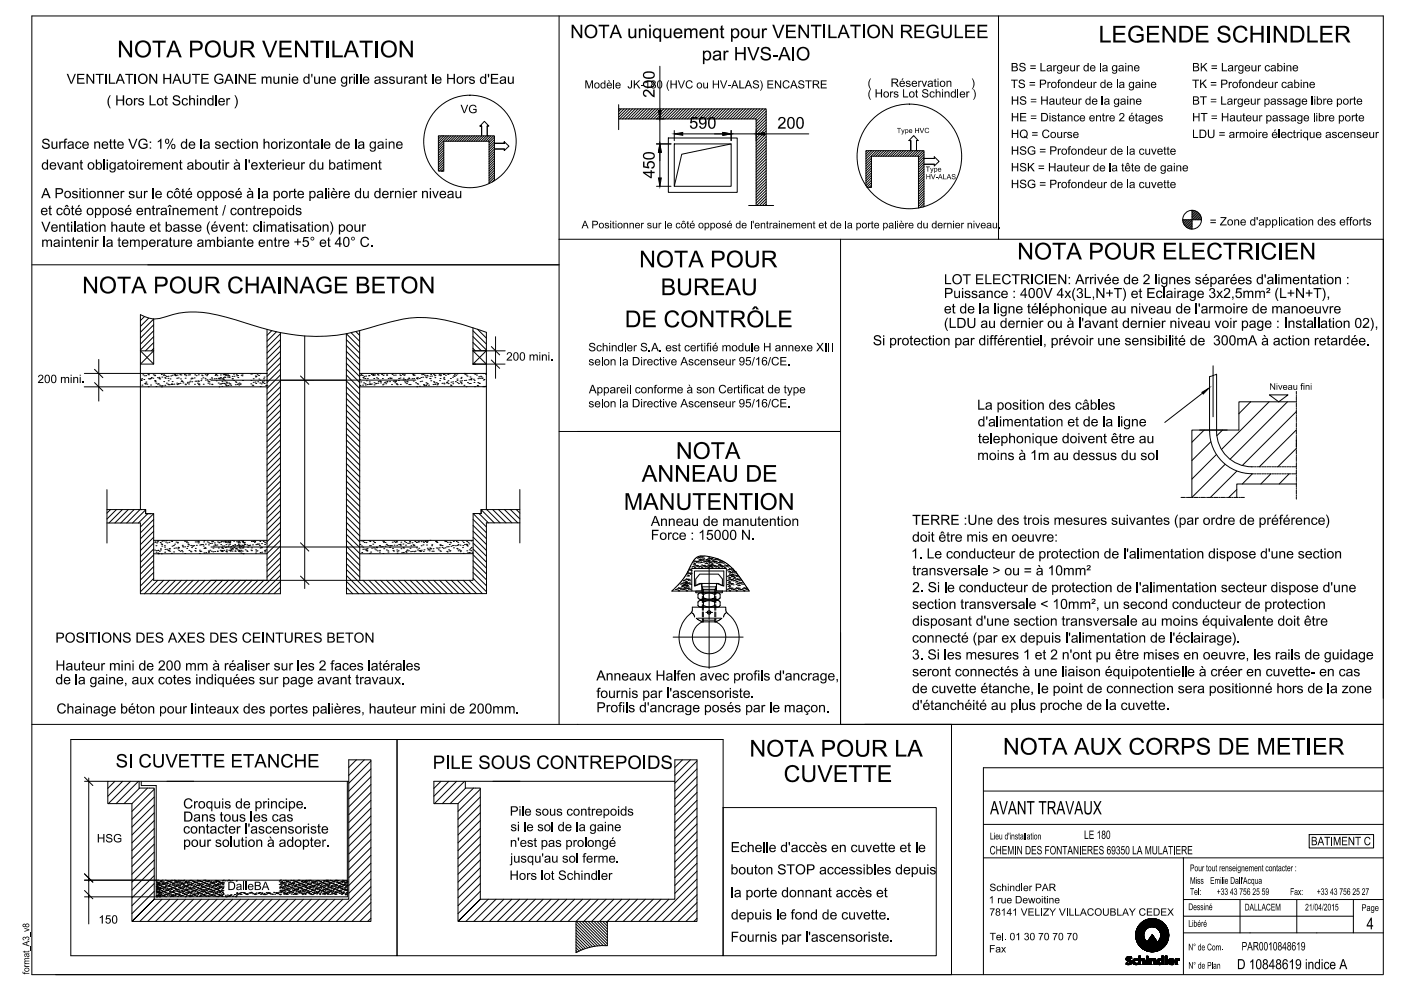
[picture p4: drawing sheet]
<svg xmlns="http://www.w3.org/2000/svg" width="420mm" height="297mm" viewBox="0 0 420 297" stroke-linecap="round" stroke-linejoin="round" font-family="sans-serif">
<g fill="none" stroke="#000" stroke-width=".3">
<path d="M167.7 4.8v212.3M197.9 19.9v13.2M299.5 4.8v66.9M330 18.9v2.5M144 37.8h.4v2.9v-2.9zM146.6 37.8h-.5v2.9v-2.9h.5l-1.3-1.4-1.3 1.4h.4v2.9M184 24.1v2.4M185.5 35.6h41.3v26M185.5 32.6h44.3v29M185.5 31.4v7.5M185.7 32.6l-.2 .3M186.3 32.6l-.8 .8"/>
<path d="M187.1 32.6l-1.6 1.7M188 32.6l-2.5 2.5M188.8 32.6l-3 3M189.7 32.6l-3 3M190.5 32.6l-2.9 3M191.4 32.6l-3 3M192.2 32.6l-2.9 3M193.1 32.6l-3 3M194 32.6l-3 3M194.8 32.6l-3 3M195.7 32.6l-3.1 3M196.5 32.6l-3 3"/>
<path d="M197.3 32.6l-3 3M197.9 35.6v7.5M198.2 32.6l-3 3M199 32.6l-3 3M199.9 32.6l-3 3h2.3M200.7 32.6l-3 3M201.6 32.6l-3 3M202.2 39.1v3.1M202.4 32.6l-3 3M203.3 32.6l-3 3M204.1 32.6l-3 3M205 32.6l-3 3"/>
<path d="M205.8 32.6l-3 3M206.7 32.6l-3 3M207.5 32.6l-3 3M208.4 32.6l-3.1 3M209.2 32.6l-3 3M210 32.6l-2.9 3M210.9 32.6l-3 3M211.7 32.6l-2.9 3M212.6 32.6l-3 3M213.5 32.6l-3 3M214.3 32.6l-3 3M215.2 32.6l-3 3"/>
<path d="M216 32.6l-3 3M216.9 32.6l-3 3M217.7 32.6l-3 3M218.6 32.6l-3.1 3M219.3 39.1v3.1M219.4 32.6l-3 3M220.2 32.6l-3 3M221.1 32.6l-3 3M221.9 32.6l-3 3M222.8 32.6l-3 3M223.6 32.6l-3 3M224.5 32.6l-3 3"/>
<path d="M225.3 32.6l-3 3M226.2 32.6l-3 3M226.8 39.1v3.1M227 32.6l-3 3M227.9 32.6l-3 3M228.7 32.6l-3 3M229.6 32.6l-3 3M229.8 33.3l-3 3M229.8 34.2l-3 3M229.8 35l-3 3M229.8 35.9l-3 3M229.8 36.7l-3 3"/>
<path d="M229.8 37.5l-3 3.1M229.8 38.4l-3 3M229.8 39.2l-3 3M287.3 26.8v2.4M335.1 23.9v2.5M394.1 33.9v2.5M131.7 40.7l-.2 .2M132.3 51.3h.1M132.4 40.7l-.9 1M132.7 51.3h-1.2v-10.6h16.8v13.4M132.7 51.3h.4v-9h13.6v12.7M132.8 51.3h.1"/>
<path d="M133.1 49.2l-1.6 1.6M133.1 50.7l-.7 .6M133.1 50l-1.3 1.3M133.1 48.6l-1.6 1.5M133.1 47.8l-1.6 1.6M133.1 47.1l-1.6 1.6M133.1 46.4l-1.6 1.6M133.1 45.7l-1.6 1.6M133.1 45l-1.6 1.6M133.1 44.3l-1.6 1.6M133.1 43.6l-1.6 1.6M133.1 42.9l-1.6 1.6"/>
<path d="M133.1 40.7l-1.6 1.7M133.8 40.7l-2.3 2.4M134.5 40.7l-3 3.1M135.2 40.7l-1.6 1.6M136 40.7l-1.6 1.6M136.6 40.7l-1.5 1.6M137.4 40.7l-1.7 1.6M138.1 40.7l-1.6 1.6M138.8 40.7l-1.6 1.6M139.5 40.7l-1.6 1.6M140.2 40.7l-1.6 1.6M140.9 40.7l-1.6 1.6"/>
<path d="M141.6 40.7l-1.6 1.6M142.3 40.7l-1.6 1.6M143 40.7l-1.6 1.6M143.7 40.7l-1.6 1.6M144.4 40.7l-1.6 1.6M145.1 40.7l-1.6 1.6M145.9 40.7l-1.6 1.6M146.5 40.7l-1.5 1.6M147.3 40.7l-1.6 1.6M148 40.7l-1.6 1.6M148.3 43h2.9v-.5l1.4 1.3-1.4 1.3v-.4h-2.9M148.3 43h2.9v-.5v.5z"/>
<path d="M148.3 51.7l-1.6 1.6M148.3 48.2l-1.6 1.6M148.3 41.1l-1.6 1.6M148.3 44.7h2.9v.4M148.3 53.8l-.7 .7M148.3 53.1l-1.6 1.6M148.3 52.5l-1.6 1.5M148.3 51l-1.6 1.6M148.3 50.3l-1.6 1.6M148.3 49.6l-1.6 1.6M148.3 48.9l-1.6 1.6M148.3 47.5l-1.6 1.6"/>
<path d="M148.3 46.8l-1.6 1.6M148.3 46.1l-1.6 1.6M148.3 45.4l-1.6 1.5M148.3 44.7l-1.6 1.6M148.3 43.9l-1.6 1.7M148.3 43.2l-1.6 1.6M148.3 42.5l-1.6 1.6M148.3 41.8l-1.6 1.6M196.9 43.1h4.3M196.9 55.8h4.3M197.9 45.7v7.6M200.4 41.4h20.7v16.3h-20.7z"/>
<path d="M202.2 43.1h17.1v12.7h-17.1zM204.8 40.1h12M219.3 43.1l-14.8 3.1-2.3 9.6M219.3 40.1h7.5M229.3 40.1h13.3M229.8 40.1l-3 3M229.8 40.9l-3 3M229.8 41.8l-3 3M229.8 42.6l-3 3M229.8 43.5l-3 3M229.8 44.3l-3 3M229.8 45.2l-3 3"/>
<path d="M229.8 46l-3 3M229.8 46.9l-3 3M229.8 47.7l-3 3M229.8 48.6l-3 3M229.8 49.4l-3 3M229.8 50.3l-3 3M229.8 51.1l-3 3M229.8 52l-3 3M229.8 52.8l-3 3M229.8 53.7l-3 3M229.8 54.5l-3 3M229.8 55.4l-3 3"/>
<path d="M229.8 56.2l-3 3M229.8 57.1l-3 3M229.8 57.9l-3 3M229.8 58.8l-2.9 2.8M229.8 59.6l-2 2M259.9 45.2l-.2 .2M260 56.1h1.4v-9.3h14v15.6M260.5 56.1h.1M260.7 45.2l-1 .9M261.1 56.1h.1M261.4 54l-1.7 1.6v-10.4h17.4v16.8M261.4 55.5l-.7 .6"/>
<path d="M261.4 54.7l-1.4 1.4M261.4 53.3l-1.7 1.6M261.4 52.5l-1.7 1.7M261.4 51.8l-1.7 1.7M261.4 51.1l-1.7 1.6M261.4 50.3l-1.7 1.7M261.4 49.6l-1.7 1.7M261.4 48.9l-1.7 1.6M261.4 48.1l-1.7 1.7M261.4 47.4l-1.7 1.7M261.4 45.2l-1.7 1.7M262.1 45.2l-2.4 2.4"/>
<path d="M262.9 45.2l-3.2 3.1M263.6 45.2l-1.7 1.6M264.3 45.2l-1.6 1.6M265.1 45.2l-1.7 1.6M265.8 45.2l-1.7 1.6M266.5 45.2l-1.6 1.6M267.2 45.2l-1.6 1.6M268 45.2l-1.7 1.6M268.7 45.2l-1.6 1.6M269.4 45.2l-1.6 1.6M270.2 45.2l-1.7 1.6M270.9 45.2l-1.6 1.6"/>
<path d="M271.6 45.2l-1.6 1.6M272.4 45.2l-1.7 1.6M272.6 42.1h.5v3.1v-3.1zM273.1 45.2l-1.6 1.6M273.8 45.2l-1.6 1.6M274.6 45.2l-1.6 1.6M275.3 45.2l-1.6 1.6M275.4 42.1h-.5v3.1v-3.1h.5l-1.4-1.5-1.4 1.5h.5v3.1M276 45.2l-1.6 1.6M276.8 45.2l-1.6 1.6M277.1 59.5l-1.7 1.7M277.1 58.8l-1.7 1.7"/>
<path d="M277.1 58l-1.7 1.7M277.1 57.3l-1.7 1.7M277.1 56.6l-1.7 1.7M277.1 55.8l-1.7 1.7M277.1 55.1l-1.7 1.7M277.1 54.4l-1.7 1.6M277.1 53.6l-1.7 1.7M277.1 52.9l-1.7 1.7M277.1 52.2l-1.7 1.6M277.1 51.4l-1.7 1.7M277.1 50.7l-1.7 1.7M277.1 50l-1.7 1.6"/>
<path d="M277.1 48.5l-1.7 1.7M277.1 47.8l-1.7 1.6M277.1 47l-1.7 1.7M277.1 46.3l-1.7 1.7M277.1 45.6l-1.7 1.6M280.2 47.5h-3.1h3.1v-.5l1.4 1.4-1.4 1.3v-.5h-3.1l-1.7 1.7M338.2 43.9v2.5M338.2 53.9v2.5M9.6 79.4h158.1M167.7 71.7h247.2M199.6 66.2v2.3M224.5 61.6h7.5"/>
<path d="M225.3 66.2v2.3M229.8 60.5l-1.2 1.1M229.8 61.3l-.3 .3M252.1 71.7v145.4M253.6 66.2v2.3M268.5 66.2v2.3M277.1 61.7l-.3 .4M277.1 61l-1.3 1.3M277.1 60.2l-1.7 1.7M354.7 65.9h5.6M355 65.9l-.3 .3M355.5 65.9l-.7 .7"/>
<path d="M356 65.9l-1.1 1.1M356.5 65.9l-1.4 1.4M357 65.9l-1.7 1.7M357.5 63.1v5.6M357.5 66.4l-1.7 1.7M357.5 66.9l-1.4 1.4M357.5 67.4l-1.1 1.1M357.5 67.9l-.7 .7M357.5 68.4l-.3 .3M357.8 63.1l-.3 .3M358.3 63.2l-.8 .7M358.6 63.3l-1.1 1.1"/>
<path d="M358.9 63.5l-1.4 1.4M359.2 63.7l-1.7 1.7M359.5 63.9l-4 4M359.7 64.1l-1.7 1.8M359.9 64.4l-1.4 1.5M360.1 64.8l-1.1 1.1M360.2 65.2l-.7 .7M360.3 65.6l-.3 .3M383.6 65.1v2.5M42.1 99.6l4-4v13.5h-4l4-3.9h-4l4 3.9M43.3 94.9l-1.2 1.2M44.6 95.3l-2.5 2.5"/>
<path d="M46.1 99.1l-4 4.1M46.1 97.4l-4 4M46.1 95.6h.1M80.1 98.7v75.2M81.5 99.1l-1.4 1.4M82.9 99.4l-2.8 2.9M84.1 99.7v78.3h-42v-21.2h-10M105.3 99.7l2.6 2.6M106.8 99.4l1.1 1.1M107.9 99.1v74.8M141.8 98.3v10.8h.8M141.8 99.1l4.1 4"/>
<path d="M143.2 98.7l2.7 2.6M25.3 116h54.8M25.3 111.9h54.8M28.3 110.7l2.5 2.5M28.3 114.7l2.5 2.5M29.6 107.7v12.5M42.3 113.8h.1M42.4 114h.1M42.5 113.5h.1M42.6 115.4h.1M42.8 112.4h.1M43.1 113.7h.1"/>
<path d="M43.3 112.6h.1M43.4 114.9h.1M43.5 115.1h.1M43.6 114.9h.1M43.7 112.6h.1M43.8 114.5h.1M44.1 115.1h.1M44.4 112.2h.1M44.4 115.9h.1M44.5 113.5h.1M44.5 112.4h.1M44.8 113.6h.1"/>
<path d="M45 113.5h.1M45.1 113.5h.1M45.2 115.4h.1M45.4 113.2h.1M45.8 113.4h.1M46 112.4h.1M46.1 104.4l-.7 .8M46.1 102.7l-2.5 2.5M46.1 100.9l-4 4M46.4 114h.1M46.4 112.6h.1M46.4 112.5h.1"/>
<path d="M46.5 114.4h.1M46.6 114.2h.1M46.8 114.9h.1M46.8 115.9h.1M47.2 115.1h.1M47.2 113.2h.1M47.4 115h.1M47.7 113.5h.1M47.7 113.1h.1M47.7 115.4h.1M47.9 113.6h.1M48.1 115.7h.1"/>
<path d="M48.4 112.3h.1M48.4 116h.1M48.5 113h.1M48.6 115.6h.1M49 112.5h.1M49.1 112.4h.1M49.1 114.4h.1M49.4 113.2h.1M49.4 115.5h.1M49.5 112.6h.1M49.6 113.4h.1M49.9 114.9h.1"/>
<path d="M49.9 112.9h.1M50.3 115.1h.1M50.4 113.4h.1M50.4 112.8h.1M50.4 114.1h.1M50.4 115.3h.1M50.8 115.3h.1M51 113.6h.1M51.2 112.7h.1M51.3 115.2h.1M51.4 115.1h.1M51.6 112.5h.1"/>
<path d="M51.6 115.2h.1M51.6 114.4h.1M52.1 115.1h.1M52.2 112.4h.1M52.4 112.3h.1M52.6 112.5h.1M52.6 112.6h.1M53 114.9h.1M53 113.4h.1M53.1 115.3h.1M53.1 112.4h.1M53.4 115.1h.1"/>
<path d="M53.5 113.3h.1M53.5 115h.1M53.9 112.3h.1M54 114.9h.1M54.1 113.6h.1M54.3 112.4h.1M54.3 114.3h.1M54.4 114.2h.1M54.6 114.3h.1M54.8 114.8h.1M55.3 112.1h.1M55.3 112.4h.1"/>
<path d="M55.5 115.1h.1M55.5 113.4h.1M55.6 115.3h.1M55.7 112.6h.1M55.8 112.1h.1M56.1 114.9h.1M56.2 114.6h.1M56.5 112.4h.1M56.5 115.1h.1M56.6 112h.1M56.7 114.6h.1M56.9 112.4h.1"/>
<path d="M57 114.3h.1M57.2 113.6h.1M57.4 113.3h.1M57.5 114.4h.1M57.6 113.5h.1M58.2 113.3h.1M58.3 115.2h.1M58.4 112.4h.1M58.5 114.3h.1M58.8 112.6h.1M58.9 114.3h.1M59.2 114.9h.1"/>
<path d="M59.4 114.2h.1M59.5 112.4h.1M59.5 115.2h.1M59.5 114.3h.1M59.6 115.1h.1M59.7 115.4h.1M60.2 114.1h.1M60.4 113.6h.1M60.4 112.4h.1M60.6 112.6h.1M60.9 113.2h.1M60.9 115.2h.1"/>
<path d="M61.5 113.4h.1M61.5 112.3h.1M61.6 113.9h.1M62 112.6h.1M62.1 113.8h.1M62.2 112.3h.1M62.2 114.2h.1M62.3 114.9h.1M62.5 114.3h.1M62.7 114.5h.1M62.8 115.1h.1M62.9 113.7h.1"/>
<path d="M63.4 113.2h.1M63.5 113.6h.1M63.5 115.2h.1M63.6 115.3h.1M64.2 113.5h.1M64.5 112.5h.1M64.6 112.3h.1M64.8 112.2h.1M64.8 113.5h.1M64.8 114.1h.1M65.1 112.6h.1M65.4 114.8h.1"/>
<path d="M65.5 113.4h.1M65.6 113.4h.1M65.7 113.6h.1M65.7 116h.1M65.9 115.1h.1M66.1 113.5h.1M66.1 112.4h.1M66.1 113.2h.1M66.2 115.1h.1M66.5 114.9h.1M66.5 115.8h.1M66.6 114.4h.1"/>
<path d="M66.6 113.6h.1M66.8 113.5h.1M66.9 112.3h.1M67 113.2h.1M67 113.7h.1M67 114.9h.1M67.2 112.3h.1M67.3 113h.1M67.3 115h.1M67.3 112.2h.1M67.4 114.2h.1M67.5 113.1h.1"/>
<path d="M67.5 115.3h.1M67.6 112.6h.1M67.8 115.5h.1M67.8 112.3h.1M67.8 114.5h.1M67.8 114.8h.1M67.9 115.7h.1M68 114.8h.1M68.2 112.6h.1M68.3 112.1h.1M68.3 113h.1M68.4 115.6h.1"/>
<path d="M68.5 112.6h.1M68.6 114.8h.1M68.7 112.7h.1M68.7 113.1h.1M68.8 115.1h.1M69 115.1h.1M69.2 115.5h.1M69.6 113.5h.1M69.6 112.8h.1M69.7 113.5h.1M70 112.1h.1M70.1 114h.1"/>
<path d="M70.2 112.8h.1M70.6 114.4h.1M70.6 115.3h.1M70.8 114.6h.1M70.9 112.3h.1M71 112.6h.1M71.1 115.2h.1M71.3 112.6h.1M71.3 113.2h.1M71.4 115.1h.1M71.6 115.4h.1M71.7 114.8h.1"/>
<path d="M71.9 115.1h.1M72.1 115.1h.1M72.3 112.5h.1M72.6 112.6h.1M72.6 112.1h.1M72.7 114h.1M75.2 115.1h.1M75.2 112.1h.1M75.3 114h.1M75.6 112.1h.1M75.6 115.4h.1M75.8 115.6h.1"/>
<path d="M75.9 113.5h.1M75.9 114.6h.1M76.4 112h.1M76.5 114.5h.1M76.6 112.7h.1M76.6 113h.1M76.7 114.9h.1M76.8 112.9h.1M77.1 112.3h.1M77.3 114.4h.1M77.5 112.6h.1M77.6 113.6h.1"/>
<path d="M77.9 114.8h.1M77.9 112h.1M78 114h.1M78 115.9h.1M78.3 115.1h.1M78.6 114.6h.1M78.6 114.3h.1M78.8 114.7h.1M79 113.5h.1M79.1 114.2h.1M79.2 113h.1M79.2 114.9h.1"/>
<path d="M79.7 115.5h.1M79.8 112h.1M80 114h.1M80.1 115.6h.1M84.1 119.5l-4 4M84.1 117.7l-4 4M84.1 116l-4 3.9M84.1 114.2l-4 4M84.1 112.4l-4 4M84.1 110.7l-4 3.9M84.1 108.9l-4 4M84.1 107.1l-4 4"/>
<path d="M84.1 105.3l-4 4M84.1 103.6l-4 4M84.1 101.8l-4 4M84.1 100l-4 4.1M90.1 112.7l2.5 2.5M91.4 100.7v75.7M103.9 101.8l4 4M103.9 103.6l4 4M103.9 105.3l4 4M103.9 107.1l4 4M103.9 108.9l4 4M103.9 110.7l4 3.9"/>
<path d="M103.9 112.4l4 4M103.9 114.2l4 4M103.9 116l4 3.9M103.9 117.7l4 4M103.9 119.5l4 4M107.9 104.1l-4-4.1v78l42-.1v-21.2h10M107.9 111.9h38M107.9 113.8h.1M107.9 115.6h.1M108.1 112.5h.1M108.2 114.5h.1M108.2 112.2h.1"/>
<path d="M108.7 112.5h.1M108.7 115.4h.1M108.8 113.2h.1M109 113.3h.1M109 114.8h.1M109.2 112.8h.1M109.5 115h.1M109.5 113.5h.1M109.5 115.4h.1M109.7 112.7h.1M109.9 114.1h.1M110.1 115.3h.1"/>
<path d="M110.2 113.5h.1M110.5 112.6h.1M110.6 115.2h.1M110.7 112.6h.1M110.7 114.5h.1M110.9 115.1h.1M111.1 115.2h.1M111.4 112.2h.1M111.4 115.1h.1M111.8 112.5h.1M111.8 112.3h.1M111.9 112.4h.1"/>
<path d="M112 112.4h.1M112.1 113.5h.1M112.2 114.7h.1M112.2 115.4h.1M112.4 112.4h.1M112.6 115h.1M112.8 114.9h.1M112.9 113.2h.1M113.2 112.3h.1M113.3 113.5h.1M113.3 114.9h.1M113.4 112.4h.1"/>
<path d="M113.4 114.4h.1M113.9 114.2h.1M114.1 114.3h.1M114.1 114.8h.1M114.5 112.2h.1M114.5 112.1h.1M114.7 113.5h.1M114.7 115.4h.1M114.9 112.5h.1M114.9 115.1h.1M115.1 112h.1M115.3 114.7h.1"/>
<path d="M115.5 114.6h.1M115.7 115h.1M115.9 112.4h.1M116 114.5h.1M116 112.4h.1M116.1 114.3h.1M116.4 113.5h.1M116.8 114.4h.1M116.9 113.3h.1M117.1 113.5h.1M117.3 113.4h.1M117.4 115.3h.1"/>
<path d="M117.6 112.2h.1M117.9 114.3h.1M118 112.5h.1M118.2 114.2h.1M118.4 114.7h.1M118.6 112.4h.1M118.6 114.3h.1M118.7 114.1h.1M118.8 115h.1M118.9 115.1h.1M119.1 115.3h.1M119.5 114h.1"/>
<path d="M119.5 113.5h.1M119.9 112.4h.1M120 113.3h.1M120 115.2h.1M120.1 112.6h.1M120.7 112.2h.1M120.8 113.9h.1M120.9 113.4h.1M121.1 112.5h.1M121.3 112.4h.1M121.3 114.3h.1M121.4 113.8h.1"/>
<path d="M121.5 114.7h.1M121.9 115h.1M121.9 114.3h.1M122.1 114.5h.1M122.2 113.7h.1M122.5 113.3h.1M122.6 115.3h.1M122.6 113.5h.1M123 115.3h.1M123.6 113.5h.1M123.8 112.2h.1M123.9 112.3h.1"/>
<path d="M123.9 112.5h.1M123.9 114.2h.1M124.1 113.5h.1M124.2 112.5h.1M124.6 114.7h.1M124.7 113.9l-61.4 .1M124.9 113.3h.1M125 113.4h.1M125 115.9h.1M125 115h.1M125.1 113.6h.1M125.2 113.2h.1"/>
<path d="M125.3 115.1h.1M125.8 113.5h.1M125.8 115.8h.1M126 114.4h.1M126.2 113.2h.1M126.4 112.3h.1M126.5 114.3h.1M126.8 113.1h.1M126.9 112.2h.1M127 115.3h.1M127.2 115.6h.1M127.2 115.4h.1"/>
<path d="M127.3 112.5h.1M127.6 113h.1M127.7 115.6h.1M127.7 114.7h.1M127.8 113.2h.1M127.9 115.1h.1M128 112.5h.1M128.1 112.7h.1M128.1 115h.1M128.5 115.4h.1M128.8 113.5h.1M128.9 112.8h.1"/>
<path d="M129 113.5h.1M129.1 112.2h.1M129.2 114.1h.1M129.4 112.7h.1M129.9 115.3h.1M130 114.4h.1M130 112.2h.1M130.2 114.6h.1M130.3 112.6h.1M130.4 115.2h.1M130.4 113.2h.1M130.5 112.5h.1"/>
<path d="M130.5 115.1h.1M130.8 114.7h.1M131 115.4h.1M131.2 115.1h.1M131.3 115h.1M131.6 112.4h.1M131.7 112.2h.1M131.8 114.1h.1M132 113.5h.1M132 112.6h.1M132.2 112.4h.1M132.5 114.9h.1"/>
<path d="M133 112.3h.1M133 113.5h.1M133.1 114.9h.1M133.1 113.1h.1M133.2 112.2h.1M133.2 115.1h.1M133.2 113.7h.1M133.6 112.5h.1M133.9 114.7h.1M134 114.7h.1M134.1 114.5h.1M134.3 112.1h.1"/>
<path d="M134.3 112.2h.1M134.4 114.1h.1M134.4 115h.1M134.8 112h.1M135.1 115.4h.1M135.1 113.5h.1M135.2 115.6h.1M135.2 114.6h.1M135.7 113.1h.1M135.7 114.5h.1M135.8 115h.1M136 112.6h.1"/>
<path d="M136.2 112.8h.1M136.3 112.2h.1M136.6 114.4h.1M136.7 112.5h.1M137 112.1h.1M137.1 113.6h.1M137.1 114.7h.1M137.1 114h.1M137.5 115h.1M138 114.2h.1M138.1 114.6h.1M138.2 113.4h.1"/>
<path d="M138.2 114.7h.1M138.3 113.1h.1M138.3 115h.1M138.5 114.1h.1M139.1 115.5h.1M139.2 111.9h.1M139.3 114h.1M139.4 112.2h.1M139.6 112.1h.1M139.7 114h.1M139.8 115.9h.1M139.8 112.4h.1"/>
<path d="M140.1 112.7h.1M140.2 114.7h.1M140.6 115h.1M140.6 113.8h.1M141 113h.1M141 114.9h.1M141.1 113.7h.1M141.1 113.8h.1M141.3 113.8h.1M141.3 113.4h.1M141.8 105.2l4.1-.1-4.1 4h9.7M141.8 105.2h9.7"/>
<path d="M141.8 105.2l4.1 3.9M141.8 100.9l4.1 4M141.8 102.7l2.5 2.4M141.8 104.4l.8 .8M142 113.7h.1M142.1 114.6h.1M142.2 112.1h.1M142.2 114h.1M142.3 115.9h.1M142.5 112.2h.1M142.9 112.4h.1M143.1 115.5h.1"/>
<path d="M143.3 115.7h.1M143.3 114.7h.1M143.3 113.5h.1M143.6 112.9h.1M143.7 114.9h.1M143.8 113.4h.1M144.1 112.8h.1M144.3 112.9h.1M144.4 113.4h.1M144.6 113.3h.1M144.8 115.9h.1M144.9 112h.1"/>
<path d="M144.9 113.9h.1M145 115.8h.1M145.1 113.7h.1M145.2 115.9h.1M145.6 115.8h.1M145.6 112.2h.1M145.9 115.9l-38 .1M147.3 107.9l2.5 2.5M147.3 103.9l2.5 2.5M148.6 100.9v12.5M180.6 107v2.5M180.6 119.6v2.5"/>
<path d="M186.2 107v2.5M186.2 119.6v2.5M187.5 102.8v2.5M189 115.4v2.5M248.5 102.8v2.5M249.5 102.8v2.5M360.6 117.9l-11.3 8.7M363.3 112.7l-.6 .2v16.5M363.8 109.6v15.3M364.1 112.5l-.6 .1M364.3 112.4l.6-.2v17.2M380.7 118.4h5.6l-2.8 2z"/>
<path d="M388.8 117.3v.8M388.8 118.3v.3M388.8 118.8v1.3M84.1 138.9l-4 4M84.1 137.2l-4 4M84.1 135.4l-4 4M84.1 133.6l-4 4M84.1 131.9l-4 3.9M84.1 130.1l-4 4M84.1 128.3l-4 4M84.1 126.6l-4 4M84.1 124.8l-4 4"/>
<path d="M84.1 123l-4 4M84.1 121.2l-4 4.1M103.9 121.2l4 4.1M103.9 123l4 4M103.9 124.8l4 4M103.9 126.6l4 4M103.9 128.3l4 4M103.9 130.1l4 4M103.9 131.9l4 3.9M103.9 133.6l4 4M103.9 135.4l4 4M103.9 137.2l4 3.9"/>
<path d="M103.9 138.9l4 4M167.7 129.3h84.4M359.7 128.9h8.3M361.1 128.9l-3.7 3.6M362.8 129.3a12.7 12.7 0 0 0 13.1 12.7M363.1 132.4l-5.7 5.6M364.8 136.3l-7.4 7.3M364.9 129.3a10.6 10.6 0 0 0 11 10.6M366.6 128.9l-1.7 1.7M375.1 120.4h-3.6v8.5h-14.1v20.2l10-9.9M375.1 120.4l-3.6 3.6M375.1 120.4h13.7"/>
<path d="M376.2 139.9h.5M377 139.9h.5M378.4 139.9h.6M379.2 139.9h.5M380 139.9h.4M380.6 120.4l-14.3 14.3M380.7 139.9h.5M381.5 139.9h.5M382.2 139.9h.5M382.9 139.9h.5M383.7 139.9h.5M384.5 139.9h.5"/>
<path d="M385.2 139.9h.5M385.9 139.9h.5M386.1 120.4l-17.2 17.3M386.7 139.9h.5M387.5 139.9h.5M388.2 139.9h.6M388.8 123.4l-16.2 16.1M388.8 128.9l-11.1 11h.5M388.8 134.4l-5.6 5.5M388.8 131.9l-.1 .1M388.8 120.3v.3M388.8 120.8v1.3"/>
<path d="M388.8 122.3v.3M388.8 122.8v1.3M388.8 124.3v.3M388.8 124.8v1.3M388.8 126.3v.3M388.8 126.8v1.3M388.8 128.3v.3M388.8 128.8v1.3M388.8 130.3v.3M388.8 130.8v3.3M388.8 134.3v.3M388.8 134.8v1.3"/>
<path d="M388.8 136.3v.3M388.8 136.8v1.3M388.8 138.3v.3M388.8 138.8v1.3M32.1 152.7h11.6M32.1 146.8v16M33.1 152.7l-1 1.1M34.9 152.7l-2.8 2.9M36.7 152.7l-4 4.1M38.5 152.7l-4.1 4.1M40.2 152.7l-4 4.1M42 152.7l-4 4.1"/>
<path d="M42.1 152.7v-58.4a8.6 8.6 0 0 0 7.7 .6 27.5 27.5 0 0 1 17.9 .1l3 .9a74 74 0 0 0 24.1 4.9 55.6 55.6 0 0 0 18.6-3.3 39.7 39.7 0 0 1 14.3-2.3 70.9 70.9 0 0 1 18.2 4.4v53.1M42.1 152.7h.1M43.7 152.7v1.3h1.6M43.7 152.8l-4 4M44.3 154l-2.8 2.8M45.3 154h.8v19.9h61.8M46.1 159.3l-4 3.9M46.1 157.5l-4 4M46.1 155.7l-4 4M46.1 154l-4 3.9M84.1 158.4l-4 3.9M84.1 156.6l-4 4"/>
<path d="M84.1 154.8l-4 4M84.1 153.1l-4 4M84.1 151.3l-4 4M84.1 149.5l-4 4M84.1 147.7l-4 4.1M84.1 146l-4 4M84.1 144.2l-4 4.1M84.1 142.5l-4 4M84.1 140.7l-4 4M103.9 140.7l4 4M103.9 142.5l4 4M103.9 144.2l4 4.1"/>
<path d="M103.9 146l4 4M103.9 147.8l4 4M103.9 149.5l4 4M103.9 151.3l4 4M103.9 153.1l4 4M103.9 154.9l4 3.9M103.9 156.6l4 4M103.9 158.4l4 4M141.9 153.9l4 4M141.9 155.7l4 4M141.9 157.5l4 4M141.9 159.2l4 4"/>
<path d="M142.7 153.9h-.8v20h-34M143.7 153.9l2.8 2.8M144.3 152.7v1.2h-1.6M144.3 152.7h11.6M144.3 152.8l3.9 3.9M145.9 152.7h.1M146 152.7l4 4M147.8 152.7l4 4M149.5 152.7l4 4M151.3 152.7l4 4M153.1 152.7l2.8 2.8M154.8 152.7l1.1 1.1"/>
<path d="M155.9 146.7v16M354.2 149.1h1.1M355.6 149.1h.2M356.1 149.1h1.2M357.6 149.1h.2M358.1 149.1h1.2M359.6 149.1h.2M360.1 149.1h1.2M361.6 149.1h.2M362.1 149.1h1.2M363.6 149.1h.2M364.1 149.1h1.2"/>
<path d="M365.6 149.1h.2M366.1 149.1h1.2M367.6 149.1h.2M368.1 149.1h1.2M369.6 149.1h.2M370.1 149.1h1.2M370.9 141.2l-7.9 7.9M370.9 146.7l-2.4 2.4M371.6 149.1h.2M372.1 149.1h1.1M375.6 142l-3 3.1M376.2 142h.5"/>
<path d="M377 142h.5M377.7 142h.5M378.4 142h.6M379.2 142h.5M380 142h.4M380.7 142h.5M381.1 142l-3 3.1M381.5 142h.5M382.2 142h.5M382.9 142h.5M383.7 142h.5M384.5 142h.5"/>
<path d="M385.2 142h.5M385.9 142h.5M386.6 142l-3 3.1M386.7 142h.5M387.5 142h.5M388.2 142h.6M388.8 145.1h-17.9v4M388.8 140.3v.3M388.8 140.8v1.3M388.8 142.3v.3M388.8 142.8v1.3M388.8 144.3v.3"/>
<path d="M388.8 144.8v1.3M388.8 146.3v.3M388.8 146.8v1.3M388.8 148.3v.3M388.8 148.8v.8M46.1 162h34M46.1 166h34M46.1 173.4l-4 4M46.1 171.6l-4 4M46.1 169.8l-4 4.1M46.1 168.1l-4 4M46.1 166.3l-4 4"/>
<path d="M46.1 164.5l-4 4.1M46.1 162.8l-4 4M46.1 161l-4 4M46.3 164.9h.1M46.4 162.5h.1M46.6 162.5h.1M46.8 163.6h.1M46.8 165.1h.1M46.8 165.5h.1M47 162.7h.1M47.2 162.4h.1M47.3 162.1h.1"/>
<path d="M47.3 165h.1M47.3 173.9l-4 4.1M47.4 165.8h.1M47.4 165h.1M47.4 165.9h.1M47.5 165.9h.1M47.8 165.2h.1M48 162.6h.1M48.1 164.8h.1M48.1 164.5h.1M48.3 163h.1M48.4 166h.1"/>
<path d="M48.5 163.2h.1M48.5 163.7h.1M48.5 162.2h.1M48.8 162h.1M49.1 173.9l-4 4.1M49.1 162.1h.1M49.3 163.6h.1M49.3 164h.1M49.4 165.5h.1M49.5 164.7h.1M49.6 162.5h.1M49.9 162.1h.1"/>
<path d="M50 164.6h.1M50.1 162.7h.1M50.4 164.9h.1M50.4 165h.1M50.5 165.1h.1M50.7 162.6h.1M50.7 164.5h.1M50.8 164.5h.1M50.8 173.9l-4 4.1M50.9 165.2h.1M51.3 162.1h.1M51.4 165.9h.1"/>
<path d="M51.5 162.3h.1M51.6 163.7h.1M52 163.5h.1M52.1 165.4h.1M52.2 164.3h.1M52.4 163.1h.1M52.6 173.9l-4 4.1M52.7 164.3h.1M52.8 162.5h.1M53.2 162.7h.1M53.2 162.6h.1M53.3 164.5h.1"/>
<path d="M53.4 164h.1M53.5 164.2h.1M53.6 165h.1M54 165.2h.1M54.4 173.9l-4 4.1M54.4 165h.1M54.6 163.4h.1M54.7 165.4h.1M54.7 163.7h.1M54.8 164h.1M55.4 162.3h.1M55.4 165.9h.1"/>
<path d="M55.4 163.9h.1M55.9 162.4h.1M55.9 162.5h.1M56 164.4h.1M56.1 173.9l-4 4.1M56.2 163.8h.1M56.3 162.7h.1M56.4 163.2h.1M56.5 163.3h.1M56.7 165h.1M57.1 165.2h.1M57.2 163.5h.1"/>
<path d="M57.3 165.4h.1M57.4 164.1h.1M57.6 163.6h.1M57.8 163.7h.1M57.9 173.9l-4 4.1M58.1 163.5h.1M58.4 165h.1M58.5 162.4h.1M58.6 165.2h.1M58.6 164.4h.1M58.9 163.4h.1M59 162.4h.1"/>
<path d="M59.4 162.3h.1M59.4 162.7h.1M59.5 162.4h.1M59.7 173.9l-4 4.1M59.8 164.9h.1M59.8 165.9h.1M59.9 163.4h.1M59.9 165.3h.1M60.2 165.2h.1M60.2 163.3h.1M60.4 163.2h.1M60.8 163.2h.1"/>
<path d="M60.9 163.7h.1M61.1 162.4h.1M61.2 165.7h.1M61.2 164.4h.1M61.2 162.1h.1M61.4 164.2h.1M61.5 173.9l-4.1 4.1M61.6 164.3h.1M61.6 163.1h.1M61.7 165.7h.1M62.1 162.4h.1M62.5 165.1h.1"/>
<path d="M62.5 162.7h.1M62.5 165.6h.1M62.5 163.3h.1M62.6 165.3h.1M62.9 164.9h.1M62.9 162.9h.1M63.2 173.9l-4 4.1M63.3 164h62M63.4 165.2h.1M63.4 162.3h.1M63.4 162.9h.1M63.8 162.3h.1"/>
<path d="M63.9 165.4h.1M63.9 164.3h.1M64 163.7h.1M64.3 162.7h.1M64.4 165.3h.1M64.4 163.3h.1M64.6 163.4h.1M65 173.9l-4 4.1M65.1 163.4h.1M65.1 165.3h.1M65.2 165.2h.1M65.2 162.4h.1"/>
<path d="M65.5 164.3h.1M65.6 162.7h.1M65.6 162.6h.1M66 164.9h.1M66.2 162.5h.1M66.2 163.2h.1M66.2 165.1h.1M66.4 162.3h.1M66.4 165.1h.1M66.5 164.1h.1M66.5 164.3h.1M66.5 165h.1"/>
<path d="M66.6 163.7h.1M66.7 165.3h.1M66.7 173.9l-3.9 4.1M66.8 164.4h.1M67 162.4h.1M67.1 165h.1M67.2 163.7h.1M67.4 162.4h.1M67.5 162.2h.1M67.6 162.6h.1M67.6 164.1h.1M67.8 165.3h.1"/>
<path d="M67.8 163.2h.1M67.8 162.4h.1M67.8 165.2h.1M67.8 164h.1M67.9 164.8h.1M68 165.4h.1M68.2 162.7h.1M68.3 162.2h.1M68.4 162.4h.1M68.4 163.9h.1M68.5 163.4h.1M68.5 173.9l-4 4.1"/>
<path d="M68.6 164.9h.1M68.7 162.5h.1M68.8 162.7h.1M68.9 162.1h.1M68.9 163.2h.1M68.9 162.7h.1M68.9 165.1h.1M68.9 162.3h.1M69 165.2h.1M69 164.3h.1M69.2 164.9h.1M69.2 163.8h.1"/>
<path d="M69.2 164.7h.1M69.5 164.3h.1M69.6 165.2h.1M69.7 164.5h.1M69.7 162h.1M69.8 163.7h.1M69.8 164.6h.1M69.8 163.5h.1M70.1 162.2h.1M70.1 164.1h.1M70.3 163.7h.1M70.3 173.9l-4 4.1"/>
<path d="M70.4 163.2h.1M70.4 165.1h.1M70.5 165.2h.1M70.6 163.6h.1M70.6 164.5h.1M70.8 164.4h.1M70.9 162.4h.1M71 164.5h.1M71.1 163.5h.1M71.2 164.8h.1M71.4 162.7h.1M71.5 162.5h.1"/>
<path d="M71.5 163.1h.1M71.5 163.3h.1M71.5 165.3h.1M71.6 165h.1M71.6 163.5h.1M71.7 162.2h.1M71.7 163.8h.1M71.7 164.9h.1M71.7 164.2h.1M71.8 165.4h.1M71.9 162.7h.1M71.9 163.4h.1"/>
<path d="M72 164.3h.1M72 173.9l-3.9 4.1M72.2 165.2h.1M72.2 163.8h.1M72.2 162.1h.1M72.2 164.9h.1M72.2 165.8h.1M72.5 163.4h.1M72.5 164.3h.1M72.7 163.6h.1M72.7 165.2h.1M72.8 162.3h.1"/>
<path d="M72.8 162.6h.1M72.8 165.9h.1M72.8 162.1h.1M72.8 163.7h.1M72.8 164h.1M72.8 164.3h.1M72.9 166h.1M73.1 163.7h.1M73.1 162.6h.1M73.2 163h.1M73.3 163.2h.1M73.3 162.6h.1"/>
<path d="M73.4 163.2h.1M73.5 164.8h.1M73.8 173.9l-4 4.1M73.9 165.1h.1M74 163.3h.1M74.1 165.3h.1M74.2 164h.1M74.4 163.5h.1M74.7 163.5h.1M74.9 163.4h.1M75.3 164.9h.1M75.4 162.3h.1"/>
<path d="M75.4 164.2h.1M75.4 165.1h.1M75.6 173.9l-4 4.1M75.7 163.3h.1M75.8 162.3h.1M76.2 162.1h.1M76.3 162.6h.1M76.4 162.3h.1M76.7 164.8h.1M76.7 165.8h.1M76.7 163.2h.1M76.8 165.2h.1"/>
<path d="M77.1 163.1h.1M77.1 165.1h.1M77.2 163.1h.1M77.4 173.9l-4.1 4M77.6 163.1h.1M77.8 163.5h.1M77.9 162.3h.1M78 164.3h.1M78 165.6h.1M78.3 164h.1M78.4 162.9h.1M78.4 164.2h.1"/>
<path d="M78.5 165.5h.1M78.9 162.3h.1M79.1 173.9l-4 4M79.3 165h.1M79.4 163.2h.1M79.4 165.4h.1M79.4 162.6h.1M79.4 165.1h.1M79.7 164.8h.1M79.8 162.8h.1M84.1 176.1l-1.9 1.8M84.1 174.3l-3.7 3.6"/>
<path d="M84.1 172.5l-5.5 5.4M84.1 170.7l-7.2 7.2M84.1 169l-4 4M84.1 167.2l-4 4M84.1 165.4l-4 4.1M84.1 163.7l-4 4M84.1 161.9l-4 4M84.1 160.1l-4 4M90.1 172.7l2.6 2.5M90.1 162.7l2.5 2.5M103.9 160.1l4 4M103.9 161.9l4 4"/>
<path d="M103.9 163.7l4 4M103.9 165.4l4 4.1M103.9 167.2l4 4M103.9 169l4 4M103.9 170.7l7.2 7.2M103.9 172.5l5.4 5.4M103.9 174.3l3.7 3.7M103.9 176.1l1.9 1.9M103.9 177.8l.1 .2M107.9 162h34M107.9 163.2h.1M108.4 162.1h.1"/>
<path d="M108.4 163.7h.1M108.5 165.6h.1M108.8 164h.1M108.8 164.6h.1M108.8 162.3h.1M108.9 173.9l4 4M109.2 162h.1M109.2 162.6h.1M109.3 164.6h.1M109.6 164.8h.1M109.8 162.6h.1M109.8 164.9h.1"/>
<path d="M109.8 164.5h.1M110 165.1h.1M110.1 165.1h.1M110.1 164.5h.1M110.6 173.9l4 4M110.7 162.1h.1M110.8 163.6h.1M110.8 165.9h.1M110.9 162.3h.1M111.1 163.6h.1M111.2 165.5h.1M111.4 164.3h.1"/>
<path d="M111.8 163.1h.1M111.9 162.3h.1M112 164.2h.1M112.3 162.6h.1M112.4 164.5h.1M112.4 173.9l4 4M112.7 164.8h.1M112.8 164h.1M112.8 164.1h.1M113 164.2h.1M113.1 165.1h.1M113.7 163.5h.1"/>
<path d="M113.8 165.5h.1M113.8 165h.1M113.9 163.6h.1M114.2 163.9h.1M114.2 173.9l4 4M114.7 163.9h.1M114.8 162.2h.1M114.8 165.9h.1M115 162.6h.1M115 162.3h.1M115.1 164.5h.1M115.5 162.6h.1"/>
<path d="M115.5 163.7h.1M115.8 163.2h.1M115.9 164.8h.1M115.9 173.9l4.1 4M116 163.3h.1M116.3 165.1h.1M116.3 163.5h.1M116.4 165.5h.1M116.8 164.1h.1M116.8 163.6h.1M117 163.6h.1M117.4 163.5h.1"/>
<path d="M117.6 162.5h.1M117.7 164.4h.1M117.7 173.9l4 4M117.8 165h.1M118 165.2h.1M118.2 162.3h.1M118.2 163.4h.1M118.6 162.6h.1M118.8 162.3h.1M119 162.4h.1M119 164.8h.1M119 163.4h.1"/>
<path d="M119.1 165.4h.1M119.1 165.9h.1M119.4 165.1h.1M119.5 173.9l4 4M119.5 163.2h.1M119.8 163.2h.1M120 163.2h.1M120.1 163.6h.1M120.2 162.5h.1M120.3 164.5h.1M120.5 165.7h.1M120.8 164.1h.1"/>
<path d="M120.8 163.1h.1M121 165.6h.1M121 164.3h.1M121.2 173.9l4.1 4M121.3 162.3h.1M121.6 163.4h.1M121.7 165.4h.1M121.7 162.6h.1M121.8 165.5h.1M121.9 165.1h.1M122.1 164.8h.1M122.2 162.9h.1"/>
<path d="M122.5 165.1h.1M122.8 162.8h.1M122.8 162.3h.1M122.9 162.4h.1M123 164.3h.1M123 173.9l4 4M123.1 165.4h.1M123.2 163.6h.1M123.6 162.7h.1M123.7 165.3h.1M123.9 163.3h.1M124 163.4h.1"/>
<path d="M124.1 163.4h.1M124.2 165.4h.1M124.4 162.3h.1M124.5 165.2h.1M124.8 173.9l4 4M124.8 162.6h.1M124.9 164.2h.1M124.9 162.5h.1M125.2 164.8h.1M125.4 162.4h.1M125.5 162.4h.1M125.6 164.3h.1"/>
<path d="M125.6 165.1h.1M125.8 165h.1M125.9 165.1h.1M126.1 165.3h.1M126.3 162.3h.1M126.3 163.6h.1M126.4 164.9h.1M126.6 173.9l3.9 4M126.9 162.4h.1M126.9 163.3h.1M126.9 165.3h.1M127 162.6h.1"/>
<path d="M127.2 164.8h.1M127.5 162.3h.1M127.6 162.2h.1M127.9 163.4h.1M127.9 162.6h.1M128.1 162.4h.1M128.1 162.1h.1M128.1 164.3h.1M128.3 164.8h.1M128.3 173.9l4 4M128.6 164.6h.1M128.7 165.1h.1"/>
<path d="M128.9 164.3h.1M128.9 162h.1M129.1 164.5h.1M129.1 164.4h.1M129.4 163.6h.1M129.5 163.3h.1M129.5 165.2h.1M129.9 164.5h.1M129.9 165.2h.1M130.1 173.9l4 4M130.6 162.3h.1M130.8 162.3h.1"/>
<path d="M130.8 164.3h.1M130.9 162.5h.1M131 162.6h.1M131.2 164.3h.1M131.4 164.8h.1M131.7 164.2h.1M131.9 165.1h.1M131.9 173.9l3.9 4M131.9 163.4h.1M132 163.3h.1M132.1 163.5h.1M132.1 165.2h.1"/>
<path d="M132.6 163.5h.1M132.6 164.1h.1M133 164.3h.1M133.4 162.3h.1M133.5 164.2h.1M133.6 173.9l4 4M133.7 162.3h.1M133.9 163.9h.1M134 165.3h.1M134.1 165.4h.1M134.1 162.6h.1M134.4 163.9h.1"/>
<path d="M134.5 164.8h.1M134.7 163.2h.1M134.8 165.1h.1M134.9 162.5h.1M134.9 165.1h.1M135.1 162.7h.1M135.2 163.7h.1M135.4 173.9l4 4M135.7 163.5h.1M136 163.5h.1M136 162.3h.1M136 164.2h.1"/>
<path d="M136.6 163.6h.1M136.8 162.3h.1M137 164.4h.1M137.1 164.5h.1M137.1 163.5h.1M137.1 173.9l4.1 4M137.3 162.6h.1M137.4 163.2h.1M137.4 165.1h.1M137.7 164.8h.1M138 163.4h.1M138 165.4h.1"/>
<path d="M138.1 165.1h.1M138.6 162.2h.1M138.7 164.1h.1M138.8 163.5h.1M138.9 165.9h.1M138.9 173.9l4 4M139 162.6h.1M139.3 163.2h.1M139.8 163.2h.1M139.9 163.2h.1M139.9 162.3h.1M140 163.5h.1"/>
<path d="M140 165.1h.1M140.2 163.7h.1M140.2 165.7h.1M140.4 162.6h.1M140.6 163h.1M140.7 173.9l4 4M140.7 164.8h.1M140.7 165.6h.1M141 164.5h.1M141.2 165.1h.1M141.3 162.1h.1M141.3 164.1h.1"/>
<path d="M141.5 165.5h.1M141.9 161l4 4M141.9 162.8l4 4M141.9 164.5l4 4M141.9 166.3l4 4M141.9 168.1l4 4M141.9 169.8l4 4M141.9 171.6l4 4M141.9 173.4l4 4M141.9 165.9l-34 .1M202.6 176.7h.1M202.8 176.7h.1"/>
<path d="M203.1 176.5h.1M203.3 176.5h.1M203.4 177h.1M203.4 176.1h.1M203.5 177.1h.1M203.6 177.1h.1M203.7 176.4h.1M203.9 176.3h.1M204 175.1h.1M204.1 176.7h.1M204.1 176.3h.1M204.2 175h.1"/>
<path d="M204.4 175.9h.1M204.4 176.3h.1M204.5 174.8h.1M204.5 175.5h.1M204.6 176.7h.1M204.6 175.8h.1M204.7 174.8h.1M204.8 175.3h.1M204.8 175.6h.1M204.9 174h.1M204.9 174.5h.1M204.9 176.3h.1"/>
<path d="M204.9 175.5h.1M204.9 176.7h.1M205 175.4h.1M205.1 175.2h.1M205.1 174h.1M205.1 174.8h.1M205.1 175.6h.1M205.2 176.1h.1M205.2 176.7h.1M205.3 175.3h.1M205.3 176.3h.1M205.3 175.1h.1"/>
<path d="M205.3 173.8h.1M205.3 174.7h.1M205.4 174.5h.1M205.4 176.2h.1M205.4 176.5h.1M205.5 175h.1M205.5 174.6h.1M205.5 175.6h.1M205.6 175h.1M205.6 175.6h.1M205.6 173.8h.1M205.6 174.3h.1"/>
<path d="M205.7 176.5h.1M205.7 175.5h.1M205.7 177h.1M205.8 173.5h.1M205.8 174.5h.1M205.8 174.7h.1M205.8 176.1h.1M205.9 174.9h.1M205.9 174.4h.1M205.9 177.1h.1M205.9 175.4h.1M205.9 175.8h.1"/>
<path d="M206 172h.1M206 172.7h.1M206 175.1h.1M206 174.6h.1M206 175.6h.1M206 173.7h.1M206.1 176.4h.1M206.1 175.5h.1M206.2 175.5h.1M206.2 171.4h.1M206.2 172h.1M206.2 173.7h.1"/>
<path d="M206.3 172.5h.1M206.3 174.9h.1M206.3 176.3h.1M206.4 171.7h.1M206.4 173.6h.1M206.4 172.6h.1M206.4 174h.1M206.4 175.9h.1M206.4 176.7h.1M206.4 176.3h.1M206.5 172.6h.1M206.5 174.8h.1"/>
<path d="M206.6 170.6h.1M206.6 171.9h.1M206.6 174.7h.1M206.7 175.1h.1M206.7 173.7h.1M206.7 170.6h.1M206.7 176.3h.1M206.8 170.9h.1M206.8 171.8h.1M206.9 174.1h.1M207 174.8h.1M207 176.7h.1"/>
<path d="M207 172.2h.1M207 171.8h.1M207.1 170.6h.1M207.1 175.2h.1M207.2 171h.1M207.3 171.8h.1M207.5 169.9h.1M207.5 177.2h-6l3.6-3.9 3.2-5.7 .8-.6 1-.4 1.6 .1 2.6 .5 2.3 .9 1.4 .9 2.8 2.7 3.9 5.5h-6.9M207.7 169.8h.1M207.8 168.4h.1M207.8 169.1h.1M207.9 169.7h.1"/>
<path d="M208.1 168.4h.1M208.1 168.9h.1M208.2 169.7h.1M208.2 168.1h.1M208.2 170.1h.1M208.3 169.1h.1M208.4 169h.1M208.4 169.3h.1M208.4 170.3h.1M208.5 168.4h.1M208.6 169.6h.1M208.6 175.6v-2l1.2-1.5h5.7l1.1 1.5v2l-1.1-.7h-.6v1h-4.3"/>
<path d="M208.6 177.2h8v.5h-8zM208.7 168.3h.1M208.8 169.5h.1M208.9 168.6h.1M208.9 168.2h.1M208.9 169.5h.1M209 169.8h.1M209.1 167.3h.1M209.2 168.3h.1M209.3 169.5h.1M209.3 167.2h.1M209.4 168.2h.1"/>
<path d="M209.4 168.7h.1M209.5 169.9h.1M209.5 167.1h.1M209.6 167.8h.1M209.6 168.1h.1M209.8 167h.1M209.8 169.8h.1M209.8 167.6h.1M209.8 168h.1M209.8 168.7h.1M210 166.8h.1M210 167.7h.1"/>
<path d="M210 169.7h.1M210.1 168h.1M210.1 168.4h.1M210.2 179.7h4.9M210.2 180h4.9M210.2 177.7h4.9M210.2 167h.1M210.3 167.6h.1M210.3 168.6h.1M210.3 169.7h.1M210.3 170.1h.1M210.4 166.9h.1"/>
<path d="M210.4 169.3h.1M210.5 170.3h.1M210.5 174.9h-.7l-1.3 .7M210.5 167.9h.1M210.6 166.9h.1M210.6 170.3h.1M210.6 167.3h.1M210.6 178.7v2M210.6 176.7v-.3l.3 .3M210.6 176.7v1.5M210.6 176.7h.3M210.7 169.6h.1"/>
<path d="M210.7 167.8h.1M210.8 167.8h.1M210.9 166.9h.1M210.9 168.1h.1M210.9 169.5h.1M210.9 168.5h.1M210.9 176.7v1.7M210.9 178.9v1.8M211 178.1l1.2-.3 2.1 .3 .4-.3 .6-.1 .7 .4v1.1l-.5 .4-.6 .1-.6-.5-1.2 .4-1.2-.1-.9-.3M211 178.1l-.7-.4h-.5l-.5 .4v1.1l.4 .4 .7 .1 .6-.5M211 178.1v1.1M211.1 167.3h.1"/>
<path d="M211.1 169.8h.1M211.1 169.5h.1M211.2 168.4h.1M211.2 167.9h.1M211.4 168.2h.1M211.4 169.5h.1M211.4 169.9h.1M211.4 168.3h.1M211.4 169h.1M211.6 169.9h.1M211.7 169.8h.1M211.7 167.8h.1"/>
<path d="M211.7 168.2h.1M211.7 168.7h.1M211.8 167.9h.1M211.9 168.9h.1M211.9 169.7h.1M211.9 167.7h.1M212.1 168.2h.1M212.2 167.6h.1M212.2 168.2h.1M212.2 169.7h.1M212.2 170.1h.1M212.3 168.1h.1"/>
<path d="M212.3 169.3h.1M212.3 170.3h.1M212.4 167.5h.1M212.4 170.3h.1M212.5 168h.1M212.5 168.4h.1M212.5 168.1h.1M212.5 169.6h.1M212.6 167.2h.1M212.6 168.2h.1M212.7 168.1h.1M212.7 168.7h.1"/>
<path d="M212.7 169.9h.1M212.7 166.8v33.6M212.8 168.1h.1M212.8 169.5h.1M212.8 167.5h.1M212.9 168.7h.1M212.9 169.8h.1M212.9 169.5h.1M213 168.5h.1M213 167.4h.1M213.1 168.5h.1M213.1 169.2h.1"/>
<path d="M213.1 169.7h.1M213.2 167.3h.1M213.2 167.7h.1M213.2 169.5h.1M213.4 168.4h.1M213.4 169.7h.1M213.4 169.9h.1M213.4 169h.1M213.4 170.1h.1M213.5 167.4h.1M213.5 168.1h.1M213.5 169.3h.1"/>
<path d="M213.6 169.1h.1M213.6 170.3h.1M213.7 167.8h.1M213.8 167.9h.1M213.8 168.4h.1M213.8 169.6h.1M214 168.3h.1M214 169.5h.1M214 167.9h.1M214.2 168.7h.1M214.2 168.3h.1M214.2 169.8h.1"/>
<path d="M214.2 169.5h.1M214.3 167.7h.1M214.3 168.4h.1M214.5 168.3h.1M214.5 169.5h.1M214.5 167.7h.1M214.6 168.2h.1M214.6 169.9h.1M214.7 167.4h.1M214.7 168.7h.1M214.7 169.9h.1M214.7 178.2v-1.5h-.3v5.3h-6.8v1l-.4 .9a9 9 0 0 0-.9 13.3 9 9 0 0 0 13.3-.4 9 9 0 0 0-1.7-13.3l-.2-1.5h-3.3v.9"/>
<path d="M214.7 176.4l-.3 .3h-3.5M214.7 175.9v.8M214.7 178.7v2M214.7 168.4h.1M214.8 168.3h.1M214.8 169.8h.1M214.9 174.9l2.2 .8v-4.5h-8.8v4.5l2.2-.8v2.3h-3v-6.8h10.3v6.8M214.9 174.9v2.3h2.9M214.9 174.9h-4.4l.1 1.5M214.9 168.8h.1M214.9 167.6h.1M215 169.7h.1"/>
<path d="M215.1 167.6h.1M215.2 168.7h.1M215.3 167.9h.1M215.3 169.7h.1M215.4 168.6h.1M215.4 170.1h.1M215.4 169.3h.1M215.5 169.3h.1M215.5 170.3h.1M215.6 170.3h.1M215.7 168.6h.1M215.7 169h.1"/>
<path d="M215.7 169.6h.1M215.8 168.3h.1M215.8 168h.1M215.8 169.2h.1M215.9 169.2h.1M215.9 169.5h.1M216.1 168.5h.1M216.1 169.8h.1M216.1 169.5h.1M216.3 168.4h.1M216.4 169.9h.1M216.4 169.5h.1"/>
<path d="M216.4 168.7h.1M216.4 168.4h.1M216.6 169.9h.1M216.6 169.8h.1M216.7 168.4h.1M216.9 169.7h.1M216.9 168.8h.1M217.1 169.7h.1M217.2 170.1h.1M217.3 169.3h.1M217.3 170.3h.1M217.4 170.3h.1"/>
<path d="M217.5 169.6h.1M217.7 169.5h.1M217.9 169.5h.1M217.9 169.8h.1M218.1 170.9h.1M218.1 172.8h.1M218.1 174h.1M218.1 175.2h.1M218.1 176.7h.1M218.2 169.5h.1M218.3 170.7h.1M218.3 171.4h.1"/>
<path d="M218.3 172.6h.1M218.3 173.3h.1M218.3 173.9h.1M218.3 174.5h.1M218.3 175.1h.1M218.3 175.8h.1M218.3 176.5h.1M218.4 169.9h.1M218.6 170.7h.1M218.6 172.6h.1M218.6 173.8h.1M218.6 175h.1"/>
<path d="M218.6 176.5h.1M218.6 171.2h.1M218.6 173.1h.1M218.6 174.3h.1M218.6 175.5h.1M218.6 177h.1M218.7 171.8h.1M218.7 170.4h.1M218.7 172.3h.1M218.7 173.5h.1M218.7 174.8h.1M218.7 176.1h.1"/>
<path d="M218.8 171.4h.1M218.8 173.2h.1M218.8 174.5h.1M218.8 175.7h.1M218.8 177.1h.1M218.8 171.3h.1M219 171.7h.1M219 170.6h.1M219 172.5h.1M219 173.8h.1M219 175h.1M219 176.4h.1"/>
<path d="M219.2 171.6h.1M219.2 170.6h.1M219.2 172.4h.1M219.2 173.7h.1M219.2 174.9h.1M219.2 176.3h.1M219.2 172.3h.1M219.4 172.9h.1M219.4 170.9h.1M219.4 170.5h.1M219.4 172.8h.1M219.4 172.4h.1"/>
<path d="M219.4 174h.1M219.4 173.7h.1M219.4 175.2h.1M219.4 174.9h.1M219.4 176.7h.1M219.4 176.3h.1M219.5 171.5h.1M219.5 172h.1M219.6 172.8h.1M219.6 171.2h.1M219.7 172.2h.1M219.7 170.6h.1"/>
<path d="M219.7 172.4h.1M219.7 173.7h.1M219.7 174.9h.1M219.7 176.3h.1M219.8 172.7h.1M219.9 173.4h.1M219.9 171.5h.1M219.9 171h.1M219.9 172.8h.1M219.9 174.1h.1M219.9 175.3h.1M219.9 176.7h.1"/>
<path d="M220 174h.1M220.1 172.6h.1M220.1 171.4h.1M220.2 173.1h.1M220.2 176.7h.1M220.2 172.3h.1M220.2 171.7h.1M220.2 171.4h.1M220.3 173.3h.1M220.3 173.9h.1M220.4 176.5h.1M220.5 172.6h.1"/>
<path d="M220.5 173.8h.1M220.5 174.5h.1M220.5 171.4h.1M220.6 176.5h.1M220.7 177h.1M220.7 172.5h.1M220.7 175.1h.1M220.8 171.8h.1M220.8 173.8h.1M220.8 176.1h.1M220.8 177.1h.1M220.8 172.5h.1"/>
<path d="M220.8 174.2h.1M220.9 172.8h.1M220.9 177.1h.1M220.9 173.4h.1M221 174.4h.1M221 175h.1M221.1 174.4h.1M221.1 176.4h.1M221.2 172.5h.1M221.2 173.7h.1M221.2 174.9h.1M221.2 175.6h.1"/>
<path d="M221.3 176.3h.1M221.3 172.9h.1M221.4 173.6h.1M221.4 176.3h.1M221.4 174.9h.1M221.4 176.7h.1M221.5 175.3h.1M221.6 173.9h.1M221.6 173.6h.1M221.6 174.5h.1M221.6 175.5h.1M221.7 175.5h.1"/>
<path d="M221.7 176.3h.1M221.9 173.6h.1M221.9 174.8h.1M221.9 176.7h.1M222.1 174h.1M222.1 174.7h.1M222.2 176.7h.1M222.2 174.7h.1M222.2 175h.1M222.4 176.7h.1M222.5 174.7h.1M222.6 176.5h.1"/>
<path d="M222.7 175.1h.1M222.9 176.5h.1M222.9 177h.1M223 176.1h.1M223.1 177.1h.1M223.3 176.4h.1M223.5 176.3h.1M223.6 176.3h.1M223.7 176.7h.1M224 176.3h.1M224.1 176.7h.1M201.9 191h21"/>
<path d="M207.6 183.7l.5 .5 .2 .8M208.8 185.3l1.9 1.1M209.2 185.3h6.9M210.2 182h4.9M210.6 181.2v1.7M210.6 183.4v1.5M210.6 185.4v1M210.6 185.6l.3 .3h1.5M210.7 186.4a5 5 0 0 0-2 7.6 5 5 0 0 0 7.9 0 5 5 0 0 0-1.9-7.6M210.7 186.4h3.9M210.9 181.2v1.7M210.9 183.4v1.5"/>
<path d="M210.9 185.4v1M211 180.5l1.4-.5 1.9 .5 .8-.5 .9 .4v1.1l-.6 .4h-.7l-.4-.4-1.4 .4-1.9-.4M211 180.5l-.5-.5-.8 .1-.4 .3v1.1l.9 .5 .8-.5M211 180.5v1M211.7 183.6h2M213.1 183.6h.1M214.4 183.4v1.5M214.4 185.4v1M214.6 186.4h.1M214.7 181.2v1.7M214.7 183.4v1.5M214.7 185.4v1"/>
<path d="M214.7 185.6l-.3 .3h-1.5M216.5 185.3l-1.9 1.1M217.7 183.7l-.5 .6-.2 .7M252.1 189.6v27.5h162.8h-405.3M285.4 217.1v75M21.2 221.7h195.7v64.8h-97.8v-64.8v64.8h-97.9zM25.3 234.2h7M25.3 233l2.5 2.5M26.6 233.2v43.7M34.4 234.2l-2.1 2.1M36.8 234.2l-4.5 4.5M39.1 234.2l-6.6 6.7"/>
<path d="M41.5 234.2l-6.7 6.7M41.7 234.2h62.9M41.9 236.2l-4.7 4.7M42.4 234.2v1.3h4.4v33.3M44.2 236.2l-4.6 4.7M46.3 238.9l-6.7 6.7M46.3 236.6l-6.7 6.6M104.2 234.2v34.6h-78.9M106.9 227.8l-2.3 2.2M109.2 227.8l-4.6 4.6M111.2 239.9l-6.6 6.6M111.2 237.5l-6.6 6.7"/>
<path d="M111.2 235.2l-6.6 6.7M111.2 232.8l-6.6 6.7M111.2 230.5l-6.6 6.7M111.2 228.1l-6.6 6.7M132.2 234.2l-2.1 2.1M134.6 234.2l-4.5 4.5M136.9 234.2l-6.6 6.7M139.3 234.2l-6.6 6.7M139.6 234.2h62.8M139.6 236.2l-4.6 4.7M142 236.2l-4.6 4.7M144 236.6l-6.6 6.6"/>
<path d="M144 238.9l-6.6 6.7M204.7 227.8l-2.3 2.2M207 227.8l-4.6 4.6M209 232.8l-6.6 6.7M209 230.5l-6.6 6.7M209 228.1l-6.6 6.7M209 235.2l-6.6 6.7M209 237.5l-6.6 6.7M209 239.9l-6.6 6.6M294.9 237.1h120M414.9 230.1h-120v62M39.6 240.9v35.3h71.6v-48.4h-6.6v41.7h-58.3"/>
<path d="M39.6 240.9h-7.3v-6.7h9.4v2h4.6v33.3M46.3 257.8l-6.7 6.6M46.3 255.4l-6.7 6.6M46.3 253l-6.7 6.7M46.3 250.7l-6.7 6.6M46.3 248.3l-6.7 6.7M46.3 246l-6.7 6.6M46.3 243.6l-6.7 6.7M46.3 241.3l-6.7 6.6M111.2 258.7l-6.6 6.7M111.2 256.4l-6.6 6.7M111.2 254l-6.6 6.7"/>
<path d="M111.2 251.7l-6.6 6.7M111.2 249.3l-6.6 6.7M111.2 247l-6.6 6.6M111.2 244.6l-6.6 6.7M111.2 242.2l-6.6 6.7M137.4 240.9h-7.3v-6.7h9.5v2h4.4v33.3M137.4 240.9v35.3h71.6v-48.4h-6.6v41.7h-58.4M144 241.3l-6.6 6.6M144 243.6l-6.6 6.7M144 246l-6.6 6.6M144 248.3l-6.6 6.7M144 250.7l-6.6 6.6"/>
<path d="M144 253l-6.6 6.7M144 255.4l-6.6 6.6M144 257.8l-6.6 6.6M209 242.2l-6.6 6.7M209 244.6l-6.6 6.7M209 247l-6.6 6.6M209 249.3l-6.6 6.7M209 251.7l-6.6 6.7M209 254l-6.6 6.7M209 256.4l-6.6 6.7M209 258.7l-6.6 6.7M216.9 242.1h63.9v44.4h-63.9z"/>
<path d="M294.9 247.1h120M294.9 257.1h120M304.5 253.6v2.5M307.2 249.6v2M307.7 249.6v2M324 253.6v2.5M352.2 253.6v2.5M354.9 257.1v12.5h60M392.6 250.1h19.3v4.1h-19.3zM399.4 250.8v2.6M25.3 263.8h78.9M25.3 261.9l2.5 2.5"/>
<path d="M25.3 266.9l2.5 2.5M46.3 269.5l-6.7 6.7 6.7-6.7M46.3 267.2l-6.7 6.7M46.3 264.8l-6.7 6.7M46.3 262.5l-6.7 6.6M46.3 260.1l-6.7 6.7M46.8 264.1h.1M46.8 268.4h.1M46.8 267.1h.1M46.8 266.7h.1M46.9 267h.1M46.9 265.8h.1"/>
<path d="M46.9 266.4h.1M46.9 268.4h.1M46.9 265.9h.1M46.9 267.3h.1M46.9 265.3h.1M46.9 268.8h.1M47 265.8h.1M47 264.5h.1M47 267.2h.1M47 267.6h.1M47 268.8h.1M47 265.1h.1"/>
<path d="M47.1 264.6h.1M47.1 265h.1M47.1 265.9h.1M47.1 266.6h.1M47.1 265.4h.1M47.1 266.4h.1M47.1 267.1h.1M47.1 267.5h.1M47.1 267.4h.1M47.1 268.7h.1M47.1 264.7h.1M47.1 264.4h.1"/>
<path d="M47.2 265.2h.1M47.2 267.5h.1M47.2 268.5h.1M47.3 265.8h.1M47.3 267.3h.1M47.3 268.6h.1M47.3 265.1h.1M47.3 267.9h.1M47.3 266.1h.1M47.4 267.5h.1M47.4 268.2h.1M47.4 268.3h.1"/>
<path d="M47.4 266h.1M47.4 265.3h.1M47.4 267.4h.1M47.4 265.9h.1M47.4 266.2h.1M47.4 265h.1M47.5 266.7h.1M47.5 264.5h.1M47.5 266.1h.1M47.5 264.8h.1M47.5 267.4h.1M47.5 265h.1"/>
<path d="M47.5 266.6h.1M47.6 268.7h.1M47.7 267h.1M47.7 267.8h.1M47.7 268.5h.1M47.7 265.9h.1M47.7 265.4h.1M47.7 264.8h.1M47.7 265.2h.1M47.7 268.1h.1M47.7 266.6h.1M47.7 268.8h.1"/>
<path d="M47.7 268.4h.1M47.7 267.3h.1M47.8 267.3h.1M47.8 264.6h.1M47.8 266.5h.1M47.8 265.3h.1M47.8 268.8h.1M47.8 267.5h.1M47.8 266.1h.1M47.8 264.9h.1M47.9 266.7h.1M47.9 265.3h.1"/>
<path d="M47.9 264.1h.1M47.9 266.3h.1M47.9 267.7h.1M47.9 268.5h.1M47.9 267.6h.1M47.9 268.4h.1M47.9 266h.1M48 266.3h.1M48 268.8h.1M48.1 265.4h.1M48.1 264.1h.1M48.1 264h.1"/>
<path d="M48.1 268.6h.1M48.2 267.5h.1M48.2 267.6h.1M48.2 268.1h.1M48.2 266.4h.1M48.2 265.2h.1M48.2 264.2h.1M48.2 267.9h.1M48.2 266.8h.1M48.3 264.1h.1M48.3 266.2h.1M48.3 263.9h.1"/>
<path d="M48.3 265.7h.1M48.3 265.6h.1M48.3 266.9h.1M48.4 268.3h.1M48.4 266.3h.1M48.4 264.4h.1M48.4 265.6h.1M48.5 267.4h.1M48.5 264.8h.1M48.5 267h.1M48.5 266.2h.1M48.5 264.4h.1"/>
<path d="M48.6 268.6h.1M48.6 267.3h.1M48.6 269.5l-6.7 6.7M48.6 263.8h.1M48.7 265h.1M48.7 268.4h.1M48.8 265.6h.1M48.8 265h.1M48.8 267.8h.1M48.8 268.5h.1M48.8 267.3h.1M48.8 267.1h.1"/>
<path d="M48.9 266.1h.1M48.9 265.1h.1M48.9 265.9h.1M48.9 264.3h.1M48.9 266.6h.1M49 266.4h.1M49 264.9h.1M49 264.7h.1M49 268.6h.1M49 267.2h.1M49 264.4h.1M49.1 268.4h.1"/>
<path d="M49.2 265.1h.1M49.2 267.2h.1M49.2 267.1h.1M49.2 268.2h.1M49.2 268.6h.1M49.3 266h.1M49.3 264.8h.1M49.3 267.4h.1M49.3 268.6h.1M49.4 265.9h.1M49.4 268.3h.1M49.4 266.1h.1"/>
<path d="M49.4 267.4h.1M49.5 268h.1M49.5 266h.1M49.5 264.9h.1M49.5 266.2h.1M49.5 267h.1M49.5 263.8h.1M49.5 267.5h.1M49.6 264.6h.1M49.6 265h.1M49.6 265.8h.1M49.6 265.3h.1"/>
<path d="M49.6 266.7h.1M49.6 268.1h.1M49.7 268.8h.1M49.8 265.3h.1M49.8 264.5h.1M49.8 267.7h.1M49.9 267.4h.1M49.9 268.1h.1M49.9 266.9h.1M49.9 265.6h.1M49.9 264.7h.1M49.9 266.4h.1"/>
<path d="M50 264h.1M50 266.1h.1M50 264.4h.1M50 265.2h.1M50.1 266.8h.1M50.1 267h.1M50.1 268.2h.1M50.1 264h.1M50.2 264.8h.1M50.2 268.5h.1M50.2 267.9h.1M50.2 266.3h.1"/>
<path d="M50.3 266.9h.1M50.3 266.7h.1M50.3 264h.1M50.3 267.9h.1M50.4 264.3h.1M50.4 265.6h.1M50.4 266.7h.1M50.4 268h.1M50.5 267.7h.1M50.5 265.4h.1M50.5 267.8h.1M50.5 265.6h.1"/>
<path d="M50.5 265.5h.1M50.5 266.7h.1M50.6 266.6h.1M50.6 264.2h.1M50.6 265.5h.1M50.7 264.2h.1M50.7 266.4h.1M50.7 265.3h.1M50.7 267.7h.1M50.7 267.9h.1M50.7 264.3h.1M50.7 268.5h.1"/>
<path d="M50.7 265.7h.1M50.8 267.2h.1M50.9 265h.1M50.9 264.1h.1M50.9 268.2h.1M50.9 267.6h.1M51 267.1h.1M51 267h.1M51 269.5l-6.7 6.7M51 265.2h.1M51 265.7h.1M51.1 264h.1"/>
<path d="M51.1 268.8h.1M51.1 265.8h.1M51.1 266.3h.1M51.1 264.5h.1M51.2 267.9h.1M51.2 266.6h.1M51.2 264.4h.1M51.3 267.5h.1M51.3 264.5h.1M51.3 266.2h.1M51.3 268.6h.1M51.4 266.6h.1"/>
<path d="M51.4 268.5h.1M51.4 268.7h.1M51.4 263.9h.1M51.4 264.4h.1M51.4 268.1h.1M51.5 265.9h.1M51.5 267.3h.1M51.5 268.5h.1M51.5 265.3h.1M51.5 265h.1M51.5 266h.1M51.6 267.4h.1"/>
<path d="M51.6 266.1h.1M51.6 264.8h.1M51.7 263.9h.1M51.8 266.1h.1M51.8 264.9h.1M51.8 267.3h.1M51.8 267.5h.1M51.8 264.8h.1M51.8 265.3h.1M51.8 268.1h.1M51.9 268.4h.1M51.9 268.7h.1"/>
<path d="M52 264.7h.1M52 266.9h.1M52 267.2h.1M52 267.5h.1M52 265.3h.1M52.1 264.8h.1M52.1 266.9h.1M52.1 266.3h.1M52.1 264.6h.1M52.2 265.5h.1M52.2 265.9h.1M52.2 265h.1"/>
<path d="M52.2 267.6h.1M52.3 263.8h.1M52.3 267h.1M52.4 264.2h.1M52.4 268.4h.1M52.4 265.8h.1M52.4 266.3h.1M52.4 268.1h.1M52.4 266.2h.1M52.5 268.4h.1M52.5 264h.1M52.5 267.8h.1"/>
<path d="M52.6 268.5h.1M52.6 265h.1M52.6 264.5h.1M52.6 268.1h.1M52.6 266.3h.1M52.6 266.6h.1M52.6 267.8h.1M52.6 267.1h.1M52.7 265.7h.1M52.7 264.1h.1M52.7 267.8h.1M52.7 265.3h.1"/>
<path d="M52.7 266.6h.1M52.7 265.6h.1M52.8 264.1h.1M52.8 265.4h.1M52.8 264.5h.1M52.8 266.8h.1M52.9 265.7h.1M52.9 264.1h.1M52.9 267.8h.1M52.9 267.9h.1M53 264.5h.1M53 266.7h.1"/>
<path d="M53 267.2h.1M53.1 266.5h.1M53.1 265h.1M53.1 268.1h.1M53.1 264.3h.1M53.2 268.6h.1M53.2 266.8h.1M53.2 265.2h.1M53.2 265.5h.1M53.2 267.2h.1M53.2 265.6h.1M53.3 265h.1"/>
<path d="M53.3 268.7h.1M53.3 267.3h.1M53.3 264.4h.1M53.3 269.5l-6.7 6.7M53.4 266.6h.1M53.4 266.5h.1M53.4 264.3h.1M53.5 263.9h.1M53.5 265.4h.1M53.5 266h.1M53.5 267.7h.1M53.5 268.1h.1"/>
<path d="M53.6 268.3h.1M53.6 268.1h.1M53.7 264.7h.1M53.7 264.1h.1M53.7 267.6h.1M53.7 267.1h.1M53.7 268.4h.1M53.7 266.8h.1M53.7 265.9h.1M53.7 267.2h.1M53.8 265.2h.1M53.8 268.1h.1"/>
<path d="M53.8 264.6h.1M53.8 265.9h.1M53.9 264h.1M53.9 266.4h.1M53.9 265.9h.1M53.9 265.4h.1M53.9 264.7h.1M54 267.6h.1M54 267.5h.1M54 265.2h.1M54.1 264.1h.1M54.1 266.3h.1"/>
<path d="M54.1 268.6h.1M54.1 266.2h.1M54.2 268.4h.1M54.2 263.9h.1M54.2 267.4h.1M54.3 266.1h.1M54.3 265h.1M54.3 266.8h.1M54.3 264.9h.1M54.3 268.5h.1M54.3 264.6h.1M54.4 267h.1"/>
<path d="M54.4 266.1h.1M54.5 264.9h.1M54.5 266.9h.1M54.6 265.7h.1M54.6 267.3h.1M54.6 264.7h.1M54.6 268.4h.1M54.6 267.8h.1M54.6 266.2h.1M54.7 263.9h.1M54.7 267.6h.1M54.7 264.4h.1"/>
<path d="M54.8 267.2h.1M54.8 266.4h.1M54.8 267.7h.1M54.8 268.6h.1M54.8 264.8h.1M54.9 267.8h.1M54.9 265.2h.1M54.9 266.4h.1M55 265.2h.1M55 265.9h.1M55 265.5h.1M55 263.9h.1"/>
<path d="M55.1 267.3h.1M55.1 267h.1M55.1 264h.1M55.1 267.8h.1M55.1 263.8h.1M55.1 265.9h.1M55.1 265.6h.1M55.2 265.9h.1M55.2 268.2h.1M55.2 267.1h.1M55.2 267.9h.1M55.3 268h.1"/>
<path d="M55.3 264.9h.1M55.3 266.7h.1M55.4 264.6h.1M55.4 268.1h.1M55.4 265.5h.1M55.4 266.7h.1M55.5 265.7h.1M55.5 264.2h.1M55.5 268.8h.1M55.5 268.7h.1M55.6 264.5h.1M55.6 266.5h.1"/>
<path d="M55.6 266.8h.1M55.7 265.4h.1M55.7 267.5h.1M55.7 264.2h.1M55.7 269.5l-6.7 6.7M55.7 268h.1M55.7 268.7h.1M55.7 268.2h.1M55.8 266.5h.1M55.8 264h.1M55.8 266.7h.1M55.8 264.3h.1"/>
<path d="M55.8 268.1h.1M55.8 267h.1M55.8 268.2h.1M55.9 266.1h.1M55.9 268.3h.1M55.9 264.4h.1M55.9 265.8h.1M55.9 265.7h.1M55.9 267h.1M56 264.5h.1M56 265.8h.1M56 264.8h.1"/>
<path d="M56 265.5h.1M56.1 264.5h.1M56.1 267h.1M56.1 266.6h.1M56.2 267.4h.1M56.2 265.4h.1M56.2 267.8h.1M56.2 265.2h.1M56.3 265.6h.1M56.3 268.5h.1M56.3 267.7h.1M56.4 267.5h.1"/>
<path d="M56.4 267.3h.1M56.4 264.1h.1M56.5 264.3h.1M56.5 267.7h.1M56.5 265.3h.1M56.5 266h.1M56.5 266.7h.1M56.5 266.4h.1M56.5 264.5h.1M56.5 264.8h.1M56.6 268.5h.1M56.6 264h.1"/>
<path d="M56.7 265.1h.1M56.7 266.4h.1M56.8 267.2h.1M56.8 267.5h.1M56.8 268.4h.1M56.8 268.7h.1M56.8 266.1h.1M56.9 266.3h.1M56.9 268.6h.1M56.9 267.5h.1M56.9 268.8h.1M56.9 265.9h.1"/>
<path d="M56.9 263.9h.1M57 263.9h.1M57 268.4h.1M57 266.3h.1M57 267.5h.1M57 268h.1M57.1 266.2h.1M57.1 265h.1M57.1 266.3h.1M57.1 268.6h.1M57.1 264h.1M57.1 267.7h.1"/>
<path d="M57.1 264.5h.1M57.1 266.7h.1M57.1 265.1h.1M57.2 266.2h.1M57.2 265.5h.1M57.2 268.7h.1M57.2 263.9h.1M57.3 265h.1M57.3 267.3h.1M57.3 265.3h.1M57.4 267.5h.1M57.4 267.8h.1"/>
<path d="M57.4 268.4h.1M57.4 267.1h.1M57.5 266.5h.1M57.5 267.2h.1M57.5 264.8h.1M57.6 264h.1M57.6 266.1h.1M57.6 264.8h.1M57.6 265.3h.1M57.6 268.2h.1M57.6 267.1h.1M57.7 268.6h.1"/>
<path d="M57.7 264.1h.1M57.7 265.9h.1M57.7 264.9h.1M57.8 264.8h.1M57.8 266.4h.1M57.8 266.9h.1M57.9 267.1h.1M57.9 264.2h.1M57.9 268.1h.1M57.9 265.9h.1M57.9 268.2h.1M58 266.8h.1"/>
<path d="M58 265.6h.1M58 268.1h.1M58 269.5l-6.6 6.7M58.1 267.7h.1M58.1 268h.1M58.1 265.8h.1M58.1 265.6h.1M58.1 266.9h.1M58.2 264.2h.1M58.2 264.6h.1M58.2 268.1h.1M58.2 264.3h.1"/>
<path d="M58.2 265.6h.1M58.2 266.3h.1M58.2 265.7h.1M58.3 264.4h.1M58.3 268.4h.1M58.3 265.9h.1M58.4 264.5h.1M58.4 266.9h.1M58.4 267.3h.1M58.4 265h.1M58.4 265.1h.1M58.4 268.3h.1"/>
<path d="M58.5 267.1h.1M58.5 268h.1M58.6 266.8h.1M58.6 265.9h.1M58.7 265.8h.1M58.7 264.4h.1M58.7 266.7h.1M58.7 264.6h.1M58.7 267.9h.1M58.8 265.5h.1M58.8 264.5h.1M58.9 266.6h.1"/>
<path d="M58.9 266.7h.1M58.9 266.8h.1M59 268.7h.1M59 268.6h.1M59 265.4h.1M59 264.6h.1M59 268.3h.1M59 267.8h.1M59 266.1h.1M59 267.3h.1M59.1 265.3h.1M59.1 267.4h.1"/>
<path d="M59.1 263.9h.1M59.1 266.1h.1M59.2 264.2h.1M59.2 267.7h.1M59.2 264.9h.1M59.2 266.1h.1M59.3 263.9h.1M59.3 265.3h.1M59.3 266h.1M59.3 268.1h.1M59.3 267.7h.1M59.3 264.9h.1"/>
<path d="M59.4 265.4h.1M59.4 264.1h.1M59.4 266.4h.1M59.5 264.7h.1M59.5 267.7h.1M59.5 266.8h.1M59.5 267.5h.1M59.6 265.5h.1M59.6 267.6h.1M59.6 266.3h.1M59.6 267h.1M59.7 268.7h.1"/>
<path d="M59.7 266.4h.1M59.7 265.5h.1M59.7 263.9h.1M59.7 264.8h.1M59.8 265.2h.1M59.8 267.6h.1M59.8 265.1h.1M59.8 263.9h.1M59.9 264.2h.1M59.9 268.6h.1M60 266.3h.1M60 266.2h.1"/>
<path d="M60 266.4h.1M60 268.4h.1M60.1 265h.1M60.1 264.2h.1M60.1 267.3h.1M60.1 267.9h.1M60.1 268.6h.1M60.2 268.5h.1M60.2 266.4h.1M60.2 266.7h.1M60.2 267.9h.1M60.2 267h.1"/>
<path d="M60.3 267.3h.1M60.3 264.2h.1M60.3 267.9h.1M60.3 265.4h.1M60.3 266.7h.1M60.3 265.7h.1M60.4 265.8h.1M60.4 264.2h.1M60.4 265.5h.1M60.4 264.8h.1M60.4 269.5l-6.7 6.7M60.4 267.8h.1"/>
<path d="M60.5 266h.1M60.6 264.4h.1M60.6 266.5h.1M60.6 267.1h.1M60.6 267.3h.1M60.6 268.2h.1M60.6 265.1h.1M60.7 268.6h.1M60.7 265.9h.1M60.7 268.2h.1M60.7 267h.1M60.8 265.2h.1"/>
<path d="M60.8 267.3h.1M60.8 267.4h.1M60.8 265.7h.1M60.9 265.2h.1M60.9 264.6h.1M60.9 266.7h.1M60.9 264.5h.1M60.9 268.1h.1M61 263.9h.1M61 264.5h.1M61 266h.1M61 265.8h.1"/>
<path d="M61.1 268.1h.1M61.1 264.5h.1M61.1 268.4h.1M61.2 266.9h.1M61.2 264.6h.1M61.2 268.3h.1M61.2 268h.1M61.2 267.2h.1M61.2 268.5h.1M61.3 266.7h.1M61.3 266h.1M61.3 263.8h.1"/>
<path d="M61.3 267.3h.1M61.4 266.8h.1M61.4 268.3h.1M61.4 264.8h.1M61.4 266h.1M61.5 265.4h.1M61.5 264.4h.1M61.5 266.1h.1M61.5 267.5h.1M61.5 264.8h.1M61.5 263.9h.1M61.5 267.6h.1"/>
<path d="M61.6 265.6h.1M61.6 265.4h.1M61.6 264.1h.1M61.7 266.7h.1M61.7 268.7h.1M61.7 266.2h.1M61.8 268.3h.1M61.8 265.5h.1M61.8 267.5h.1M61.8 267.8h.1M61.8 264.9h.1M61.8 266.2h.1"/>
<path d="M61.9 267h.1M61.9 264.8h.1M61.9 265h.1M62 264.2h.1M62 267.7h.1M62.1 265.7h.1M62.1 265.3h.1M62.1 267h.1M62.1 264.8h.1M62.1 268.5h.1M62.2 267.8h.1M62.2 264.1h.1"/>
<path d="M62.2 266.3h.1M62.2 266.4h.1M62.3 264.1h.1M62.3 267.8h.1M62.3 264.3h.1M62.3 267.6h.1M62.3 266.4h.1M62.3 266.5h.1M62.4 268.5h.1M62.4 266.4h.1M62.4 268.7h.1M62.4 265.3h.1"/>
<path d="M62.5 267.9h.1M62.5 266.6h.1M62.5 265.1h.1M62.5 264h.1M62.6 267.3h.1M62.6 265.7h.1M62.6 264h.1M62.6 265.3h.1M62.6 265.1h.1M62.6 268.6h.1M62.6 264.1h.1M62.7 268h.1"/>
<path d="M62.7 266.2h.1M62.7 265.8h.1M62.7 269.5l-6.6 6.7M62.8 265.9h.1M62.8 268h.1M62.8 265h.1M62.8 267.3h.1M62.9 267.3h.1M62.9 266.8h.1M62.9 264.6h.1M63 266.7h.1M63 268.5h.1"/>
<path d="M63 265.6h.1M63.1 267.3h.1M63.1 264.3h.1M63.1 264.9h.1M63.1 266.6h.1M63.2 265.3h.1M63.2 264.4h.1M63.2 267.5h.1M63.3 266h.1M63.3 264.1h.1M63.3 268.3h.1M63.4 266.7h.1"/>
<path d="M63.4 266.1h.1M63.4 267.1h.1M63.4 264.5h.1M63.4 268.2h.1M63.4 268.4h.1M63.5 268.2h.1M63.5 265.9h.1M63.5 266h.1M63.5 265.8h.1M63.5 267.1h.1M63.6 264.8h.1M63.6 264.6h.1"/>
<path d="M63.6 265.9h.1M63.7 266.9h.1M63.7 264.6h.1M63.7 264.7h.1M63.7 268.2h.1M63.7 267.5h.1M63.8 265.8h.1M63.8 265.6h.1M63.8 265.3h.1M63.9 268.6h.1M63.9 267.7h.1M63.9 264.6h.1"/>
<path d="M63.9 266.9h.1M64 267.6h.1M64 267.3h.1M64 264.3h.1M64 265.4h.1M64 266.4h.1M64 268.1h.1M64 266.1h.1M64.1 266.9h.1M64.1 268.5h.1M64.1 266.8h.1M64.1 264.7h.1"/>
<path d="M64.1 264.9h.1M64.2 264.5h.1M64.2 265h.1M64.3 267.2h.1M64.3 265.6h.1M64.3 268.5h.1M64.4 266.3h.1M64.5 266.7h.1M64.5 264.1h.1M64.5 267.6h.1M64.5 265.8h.1M64.5 268h.1"/>
<path d="M64.5 265.5h.1M64.5 267.8h.1M64.5 268.6h.1M64.5 266.4h.1M64.6 266.4h.1M64.6 265.1h.1M64.7 264.5h.1M64.7 264.1h.1M64.7 267.8h.1M64.7 266.6h.1M64.7 263.9h.1M64.7 265.2h.1"/>
<path d="M64.8 268.7h.1M64.8 264.2h.1M64.8 267.8h.1M64.8 265.6h.1M64.8 263.9h.1M64.9 265.3h.1M65 267.4h.1M65 264.1h.1M65 266.5h.1M65 267.9h.1M65 267.2h.1M65.1 264h.1"/>
<path d="M65.1 266.7h.1M65.1 267.6h.1M65.1 265h.1M65.1 269.5l-6.7 6.7M65.1 266.1h.1M65.2 268.2h.1M65.2 266.4h.1M65.2 265.4h.1M65.2 268.7h.1M65.2 267.3h.1M65.3 264h.1M65.3 265h.1"/>
<path d="M65.3 268.8h.1M65.3 264.2h.1M65.3 264.8h.1M65.3 266.6h.1M65.4 266.8h.1M65.4 265.1h.1M65.4 264.4h.1M65.4 268.6h.1M65.5 268.1h.1M65.5 265.6h.1M65.5 266.3h.1M65.6 266.9h.1"/>
<path d="M65.6 267.6h.1M65.6 265h.1M65.6 268.2h.1M65.6 267.4h.1M65.6 268.1h.1M65.6 265.7h.1M65.7 265.9h.1M65.7 267h.1M65.7 264.2h.1M65.7 268.5h.1M65.8 266.3h.1M65.8 264.5h.1"/>
<path d="M65.8 265.7h.1M65.8 267.3h.1M65.8 268.2h.1M65.9 268.4h.1M65.9 264.5h.1M65.9 264.9h.1M65.9 266h.1M65.9 267.5h.1M66 265h.1M66 267.1h.1M66 266h.1M66 265.3h.1"/>
<path d="M66 268.4h.1M66.1 267.2h.1M66.2 267.2h.1M66.2 265.8h.1M66.2 266h.1M66.2 267.9h.1M66.2 265.9h.1M66.3 268.3h.1M66.3 266.9h.1M66.3 264.7h.1M66.4 264.7h.1M66.4 264.5h.1"/>
<path d="M66.4 266.5h.1M66.5 268.7h.1M66.5 268.2h.1M66.5 267h.1M66.5 268.4h.1M66.6 265.8h.1M66.6 264.7h.1M66.6 265.2h.1M66.6 266.2h.1M66.6 267.5h.1M66.6 268.7h.1M66.7 267.3h.1"/>
<path d="M66.7 264.6h.1M66.7 264h.1M66.7 267h.1M66.7 266.2h.1M66.7 267.5h.1M66.8 263.9h.1M66.8 268.1h.1M66.8 265h.1M66.8 266.3h.1M66.9 266h.1M66.9 266.9h.1M66.9 265h.1"/>
<path d="M66.9 268.1h.1M66.9 267.8h.1M67 265.6h.1M67 264.7h.1M67 264.5h.1M67 263.8h.1M67.4 264h.1M67.5 269.5l-6.7 6.7M67.5 268.7h.1M67.6 268.4h.1M67.7 268.8h.1M68 268.8h.1"/>
<path d="M68.1 264h.1M68.2 268.6h.1M68.2 268.7h.1M68.2 268.3h.1M68.5 263.9h.1M68.5 268.6h.1M68.6 263.8h.1M68.7 268.6h.1M68.8 268.4h.1M68.8 268.6h.1M68.9 264h.1M69 268.5h.1"/>
<path d="M69 268.3h.1M69.1 264h.1M69.3 268.3h.1M69.6 263.9h.1M69.7 268.7h.1M69.8 269.5l-6.7 6.7M69.9 268.6h.1M70.3 268.1h.1M70.4 268.1h.1M70.6 268.8h.1M70.8 268.8h.1M70.8 264.1h.1"/>
<path d="M70.9 264h.1M70.9 268.4h.1M71 268.1h.1M71 267.7h.1M71 267.8h.1M71 267.6h.1M71.3 267.9h.1M71.4 268.1h.1M71.7 267.8h.1M71.8 267.7h.1M71.9 268h.1M72 267.6h.1"/>
<path d="M72.1 268.1h.1M72.2 269.5l-6.7 6.7M72.3 268.1h.1M72.3 267.5h.1M72.8 267.5h.1M73 264.3v2.5M73.1 267.6h.1M73.2 267.7h.1M73.3 267.8h.1M73.4 267.7h.1M73.6 267.9h.1M73.7 268.1h.1"/>
<path d="M74 268h.1M74.1 268h.1M74.1 268.1h.1M74.5 269.5l-6.7 6.7M74.6 267.7h.1M74.8 267.6h.1M75.1 267.7h.1M75.1 267.5h.1M75.3 267.5h.1M75.4 267.6h.1M75.8 267.9h.1M75.8 267.8h.1"/>
<path d="M76.3 268h.1M76.4 267.9h.1M76.4 268.1h.1M76.6 268h.1M76.8 267.6h.1M76.8 268h.1M76.9 269.5l-6.7 6.7M77.4 267.8h.1M77.5 267.8h.1M77.6 267.7h.1M77.6 267.5h.1M77.8 267.6h.1"/>
<path d="M77.9 267.5h.1M78 267.6h.1M78.1 268.1h.1M78.5 267.8h.1M78.5 267.6h.1M78.6 267.8h.1M78.6 267.9h.1M79 268.1h.1M79.2 267.8h.1M79.2 269.5l-6.6 6.7M79.3 268.1h.1M79.5 268.1h.1"/>
<path d="M79.6 268h.1M79.8 267.5h.1M79.9 268h.1M80.1 267.8h.1M80.2 267.5h.1M80.3 267.7h.1M80.6 267.7h.1M80.7 267.6h.1M80.7 267.8h.1M80.8 267.8h.1M80.9 267.7h.1M81 267.9h.1"/>
<path d="M81.2 268h.1M81.6 268h.1M81.6 269.5l-6.7 6.7M81.7 268.1h.1M82 267.5h.1M82.2 267.5h.1M82.4 268.1h.1M82.7 267.7h.1M82.8 267.6h.1M82.9 267.8h.1M82.9 267.6h.1M83 267.8h.1"/>
<path d="M83.1 267.7h.1M83.3 267.9h.1M83.3 267.8h.1M83.4 267.6h.1M83.7 267.4h.1M83.7 265.1h.1M83.7 264.3h.1M83.8 263.9h.1M83.8 266.2h.1M83.8 268.1h.1M83.9 266h.1M83.9 268.2h.1"/>
<path d="M83.9 265h.1M83.9 268.1h.1M83.9 266.9h.1M83.9 269.5l-6.6 6.7M84 267.4h.1M84 265.9h.1M84 265.6h.1M84.1 267h.1M84.1 264.7h.1M84.1 268.1h.1M84.1 266.8h.1M84.1 263.8h.1"/>
<path d="M84.1 267.3h.1M84.1 264.4h.1M84.2 265.9h.1M84.2 267.4h.1M84.2 264.5h.1M84.3 264.9h.1M84.3 265.5h.1M84.3 265.2h.1M84.4 267.6h.1M84.4 266h.1M84.5 264.2h.1M84.5 267.2h.1"/>
<path d="M84.6 266.3h.1M84.6 265.9h.1M84.6 266.8h.1M84.7 264.6h.1M84.7 264.7h.1M84.7 265h.1M84.8 267h.1M84.8 264.7h.1M84.8 266.8h.1M84.9 264.6h.1M84.9 265.8h.1M84.9 266.1h.1"/>
<path d="M85 264.6h.1M85 263.9h.1M85 267.4h.1M85 267.8h.1M85 267h.1M85.1 266.2h.1M85.1 267.5h.1M85.1 268.1h.1M85.2 264.4h.1M85.2 265h.1M85.2 266.2h.1M85.2 266.5h.1"/>
<path d="M85.2 267.7h.1M85.2 266.9h.1M85.2 265.5h.1M85.3 264.5h.1M85.4 265.2h.1M85.4 267.3h.1M85.4 267.8h.1M85.5 265.6h.1M85.5 267.1h.1M85.5 266.7h.1M85.5 267.7h.1M85.6 263.9h.1"/>
<path d="M85.6 264.9h.1M85.6 266h.1M85.6 265.5h.1M85.6 266.5h.1M85.7 268.1h.1M85.7 267.8h.1M85.7 265.3h.1M85.8 264.6h.1M85.8 264h.1M85.8 264.2h.1M85.9 266.7h.1M85.9 267.8h.1"/>
<path d="M85.9 266.4h.1M85.9 264.2h.1M86 265.4h.1M86 264.2h.1M86 268h.1M86.1 267.5h.1M86.1 266.5h.1M86.1 264.3h.1M86.1 268h.1M86.1 266.7h.1M86.2 264.1h.1M86.2 267.6h.1"/>
<path d="M86.2 265.8h.1M86.2 265.5h.1M86.2 266.8h.1M86.3 266.2h.1M86.3 266.4h.1M86.3 264.3h.1M86.3 265.6h.1M86.3 269.5l-6.6 6.7M86.4 264h.1M86.4 264.3h.1M86.4 264.9h.1M86.5 267.4h.1"/>
<path d="M86.5 267h.1M86.5 265.1h.1M86.5 265.2h.1M86.6 266.3h.1M86.6 267h.1M86.7 265.7h.1M86.7 265h.1M86.7 267.4h.1M86.7 265.2h.1M86.8 267.8h.1M86.8 266.7h.1M86.8 265.8h.1"/>
<path d="M86.9 264.3h.1M86.9 264.5h.1M86.9 266.5h.1M86.9 267.3h.1M87 264.9h.1M87.1 265.1h.1M87.2 267.3h.1M87.2 266.1h.1M87.2 263.9h.1M87.3 267.2h.1M87.3 267.3h.1M87.3 266.1h.1"/>
<path d="M87.4 265.9h.1M87.4 268h.1M87.4 266h.1M87.4 264.8h.1M87.4 266.1h.1M87.4 263.9h.1M87.4 267.7h.1M87.4 265.5h.1M87.4 264.9h.1M87.5 264.6h.1M87.6 266.7h.1M87.6 264.7h.1"/>
<path d="M87.7 265.9h.1M87.7 267.5h.1M87.7 267h.1M87.8 265.3h.1M87.8 264.6h.1M87.8 267h.1M87.8 264.8h.1M87.8 266.3h.1M87.8 267.5h.1M87.9 265.1h.1M87.9 264.1h.1M87.9 268.1h.1"/>
<path d="M88 267.1h.1M88 263.9h.1M88 266.1h.1M88 266.9h.1M88 264.9h.1M88.1 264.5h.1M88.1 266.4h.1M88.1 264.2h.1M88.2 264.8h.1M88.2 265.6h.1M88.2 267.8h.1M88.3 266.9h.1"/>
<path d="M88.3 266.6h.1M88.3 267.9h.1M88.3 266.7h.1M88.3 268h.1M88.4 265.6h.1M88.4 265.3h.1M88.4 266.7h.1M88.4 265.5h.1M88.4 267.9h.1M88.4 265.8h.1M88.5 267.7h.1M88.5 264.1h.1"/>
<path d="M88.5 265.4h.1M88.5 268h.1M88.6 264.3h.1M88.6 265.8h.1M88.6 264.2h.1M88.6 266.4h.1M88.6 267.8h.1M88.7 267.3h.1M88.7 269.5l-6.7 6.7M88.7 265.4h.1M88.7 265.1h.1M88.8 268.1h.1"/>
<path d="M88.8 265h.1M88.8 264.2h.1M88.8 266.5h.1M88.8 266.9h.1M88.9 267.2h.1M88.9 265.6h.1M89 267.7h.1M89 266.7h.1M89 264.4h.1M89.1 265.9h.1M89.1 266.4h.1M89.1 264.5h.1"/>
<path d="M89.1 268h.1M89.1 264h.1M89.2 266.7h.1M89.3 264.5h.1M89.3 265.2h.1M89.3 266.6h.1M89.4 266.1h.1M89.4 267.1h.1M89.4 266.3h.1M89.4 263.8h.1M89.4 265.9h.1M89.4 267.2h.1"/>
<path d="M89.5 265.3h.1M89.5 265.1h.1M89.5 267.4h.1M89.5 264.7h.1M89.5 265.9h.1M89.6 267.6h.1M89.6 264.7h.1M89.6 264h.1M89.7 263.8h.1M89.7 267.3h.1M89.7 265.4h.1M89.7 266.1h.1"/>
<path d="M89.8 265h.1M89.8 267.7h.1M89.9 264.8h.1M89.9 265.5h.1M89.9 267.4h.1M89.9 266.1h.1M89.9 266.9h.1M89.9 267h.1M90 264.8h.1M90 266.2h.1M90 267.2h.1M90.1 265h.1"/>
<path d="M90.1 265.6h.1M90.1 266h.1M90.2 267.6h.1M90.3 266.4h.1M90.3 264.2h.1M90.3 264.8h.1M90.3 264.1h.1M90.4 266.4h.1M90.4 267.7h.1M90.5 265.9h.1M90.5 266.4h.1M90.5 267.7h.1"/>
<path d="M90.5 265h.1M90.5 264.7h.1M90.5 264.2h.1M90.5 267.9h.1M90.6 267.1h.1M90.6 267h.1M90.6 265.2h.1M90.6 266.5h.1M90.6 265.7h.1M90.7 268.1h.1M90.7 264h.1M90.7 265.3h.1"/>
<path d="M90.7 266.9h.1M90.8 265.8h.1M90.8 267.9h.1M90.9 264.5h.1M90.9 267.3h.1M90.9 268h.1M91 264.5h.1M91 265.6h.1M91 265h.1M91 266.7h.1M91 269.5l-6.6 6.7M91 266.5h.1"/>
<path d="M91.1 266.8h.1M91.1 267.3h.1M91.1 265.5h.1M91.2 265.6h.1M91.2 265.1h.1M91.2 264.3h.1M91.2 265.2h.1M91.2 267.9h.1M91.2 266.6h.1M91.3 267.3h.1M91.3 264.4h.1M91.4 263.9h.1"/>
<path d="M91.4 264.3h.1M91.4 266h.1M91.4 267.8h.1M91.5 268.1h.1M91.5 265.4h.1M91.5 267h.1M91.6 266h.1M91.6 264.7h.1M91.6 264.2h.1M91.6 265.8h.1M91.6 267h.1M91.6 266.6h.1"/>
<path d="M91.7 266.8h.1M91.7 264.5h.1M91.7 267.7h.1M91.7 265.8h.1M91.8 266.1h.1M91.8 263.9h.1M91.8 267.6h.1M91.8 264.6h.1M91.8 265.5h.1M91.8 266.5h.1M91.9 265.3h.1M91.9 267.5h.1"/>
<path d="M91.9 264.1h.1M92 264.2h.1M92.1 266.3h.1M92.1 265.2h.1M92.1 267.3h.1M92.1 267h.1M92.1 266h.1M92.2 265.1h.1M92.2 264.7h.1M92.2 264.8h.1M92.3 264.9h.1M92.3 267.5h.1"/>
<path d="M92.3 267h.1M92.4 267h.1M92.4 263.9h.1M92.4 264.8h.1M92.5 267.4h.1M92.5 266.3h.1M92.5 265.7h.1M92.5 264.1h.1M92.6 267.8h.1M92.6 265h.1M92.6 267.5h.1M92.7 266.3h.1"/>
<path d="M92.7 267.6h.1M92.7 264.4h.1M92.7 266.1h.1M92.7 266.5h.1M92.7 265.1h.1M92.7 266.4h.1M92.8 267.3h.1M92.8 267.9h.1M92.8 265.6h.1M92.8 263.9h.1M92.8 265.1h.1M92.9 266h.1"/>
<path d="M92.9 263.9h.1M92.9 265.2h.1M92.9 267.9h.1M93 267.3h.1M93 265.7h.1M93.1 263.9h.1M93.1 267.2h.1M93.1 264.8h.1M93.1 267.8h.1M93.2 265.9h.1M93.2 265h.1M93.2 268.1h.1"/>
<path d="M93.2 266.6h.1M93.3 264.7h.1M93.3 265.3h.1M93.3 267h.1M93.4 264.1h.1M93.4 269.5l-6.7 6.7M93.4 266.7h.1M93.4 266.6h.1M93.5 268.1h.1M93.5 264.4h.1M93.5 265.4h.1M93.5 267h.1"/>
<path d="M93.6 267.5h.1M93.6 264.5h.1M93.6 266.7h.1M93.6 268.1h.1M93.7 264.5h.1M93.7 266.9h.1M93.7 268.1h.1M93.8 264.1h.1M93.8 265.7h.1M93.8 265.9h.1M93.8 266.2h.1M93.8 265.6h.1"/>
<path d="M93.8 266.9h.1M93.9 266.8h.1M93.9 264.4h.1M93.9 265.7h.1M94 265.6h.1M94 267.9h.1M94 264.5h.1M94 264.8h.1M94.1 267h.1M94.1 267.5h.1M94.1 265.3h.1M94.2 264.3h.1"/>
<path d="M94.2 267.8h.1M94.2 265.6h.1M94.2 267.6h.1M94.2 267.1h.1M94.3 267.8h.1M94.3 265.5h.1M94.3 265.4h.1M94.3 265.9h.1M94.3 266.9h.1M94.4 264.2h.1M94.4 266.6h.1M94.4 264.3h.1"/>
<path d="M94.4 264.7h.1M94.5 266.4h.1M94.5 267.7h.1M94.6 266.5h.1M94.6 265.1h.1M94.7 264.1h.1M94.7 266.2h.1M94.7 267.2h.1M94.7 267.4h.1M94.8 264h.1M94.8 265.2h.1M94.8 266.1h.1"/>
<path d="M94.9 267.5h.1M94.9 265.9h.1M94.9 266.3h.1M94.9 268h.1M94.9 266.4h.1M94.9 264.9h.1M94.9 266.2h.1M95 264.1h.1M95 267.8h.1M95 264.6h.1M95 265.1h.1M95 267.5h.1"/>
<path d="M95 265.6h.1M95 265h.1M95.1 266.7h.1M95.2 263.9h.1M95.2 267.4h.1M95.3 265.3h.1M95.3 267.7h.1M95.3 265h.1M95.3 267.2h.1M95.4 267.4h.1M95.4 265h.1M95.4 266.4h.1"/>
<path d="M95.4 266.1h.1M95.4 265.2h.1M95.5 264h.1M95.5 266.1h.1M95.5 267.3h.1M95.6 267.3h.1M95.6 265h.1M95.6 266.5h.1M95.7 266.1h.1M95.7 264.8h.1M95.7 264.3h.1M95.7 266.9h.1"/>
<path d="M95.7 269.5l-6.6 6.7M95.8 267.9h.1M95.9 264.8h.1M95.9 266.7h.1M95.9 268h.1M95.9 268.1h.1M96 265.6h.1M96 265.5h.1M96 266.7h.1M96 267.7h.1M96 265.9h.1M96 264.2h.1"/>
<path d="M96.1 264.7h.1M96.1 264.2h.1M96.1 267h.1M96.1 264.3h.1M96.2 266h.1M96.2 266.4h.1M96.3 267.5h.1M96.3 267h.1M96.3 265.3h.1M96.4 265h.1M96.4 264.6h.1M96.4 267.1h.1"/>
<path d="M96.4 267h.1M96.5 265.7h.1M96.5 265.8h.1M96.6 266.8h.1M96.6 264.5h.1M96.6 265.8h.1M96.6 264.6h.1M96.7 267.9h.1M96.7 265.6h.1M96.8 264.5h.1M96.8 268h.1M96.8 266.9h.1"/>
<path d="M96.8 266.6h.1M96.8 264.7h.1M96.9 266.2h.1M96.9 264.4h.1M96.9 267.3h.1M97 267.9h.1M97 264h.1M97 265.3h.1M97 266h.1M97 267.3h.1M97.1 265.5h.1M97.1 267.4h.1"/>
<path d="M97.1 264.8h.1M97.1 266.1h.1M97.1 264.3h.1M97.2 266.6h.1M97.2 267.8h.1M97.2 264.8h.1M97.2 263.9h.1M97.2 266.1h.1M97.3 267.8h.1M97.3 265.6h.1M97.3 268.1h.1M97.4 266.5h.1"/>
<path d="M97.4 267.8h.1M97.4 264.7h.1M97.4 265.6h.1M97.4 267.5h.1M97.5 266.9h.1M97.5 264.1h.1M97.5 267.1h.1M97.6 265.3h.1M97.6 264.9h.1M97.6 266.3h.1M97.6 265h.1M97.7 265.5h.1"/>
<path d="M97.7 266.4h.1M97.7 267.6h.1M97.7 263.8h.1M97.8 265.2h.1M97.8 267.5h.1M97.9 264.2h.1M97.9 266.5h.1M97.9 266.3h.1M97.9 264.3h.1M97.9 267.8h.1M98 263.9h.1M98 267.4h.1"/>
<path d="M98.1 266.6h.1M98.1 267.8h.1M98.1 269.5l-6.7 6.7M98.1 265h.1M98.1 264.3h.1M98.1 268.1h.1M98.2 267.1h.1M98.2 265.3h.1M98.2 266.6h.1M98.2 263.8h.1M98.2 265.9h.1M98.2 266.2h.1"/>
<path d="M98.2 264.1h.1M98.2 265.4h.1M98.3 265.7h.1M98.3 267.3h.1M98.3 264.2h.1M98.4 267.8h.1M98.5 266.1h.1M98.5 267.4h.1M98.5 264.5h.1M98.5 268.1h.1M98.5 265.2h.1M98.6 266.5h.1"/>
<path d="M98.6 266.8h.1M98.6 264.8h.1M98.7 267.5h.1M98.7 265.6h.1M98.7 265.2h.1M98.7 265.3h.1M98.7 265.9h.1M98.7 264.4h.1M98.8 267.3h.1M98.8 266.8h.1M98.8 264.8h.1M98.8 264.6h.1"/>
<path d="M98.9 267.1h.1M98.9 263.9h.1M99 266h.1M99 268.1h.1M99.1 267h.1M99.1 267.1h.1M99.1 266.1h.1M99.2 264.7h.1M99.2 263.9h.1M99.2 265.9h.1M99.2 267.2h.1M99.2 266.8h.1"/>
<path d="M99.3 264.6h.1M99.3 265.9h.1M99.3 265.7h.1M99.3 266.2h.1M99.4 265.4h.1M99.4 266.9h.1M99.4 264h.1M99.4 267.7h.1M99.4 264.7h.1M99.4 267.6h.1M99.5 265.5h.1M99.5 265.6h.1"/>
<path d="M99.5 268h.1M99.6 264.1h.1M99.6 266.2h.1M99.6 267.4h.1M99.7 264.4h.1M99.7 267.9h.1M99.7 267.1h.1M99.7 266.1h.1M99.8 264.9h.1M99.8 265.5h.1M99.9 267h.1M99.9 264.3h.1"/>
<path d="M99.9 266.7h.1M99.9 267.2h.1M100 264.9h.1M100.1 265.7h.1M100.1 267.8h.1M100.1 266.4h.1M100.1 264.2h.1M100.1 266.6h.1M100.1 267.6h.1M100.2 264.4h.1M100.2 264.2h.1M100.2 266.4h.1"/>
<path d="M100.2 267.7h.1M100.3 266.4h.1M100.3 268h.1M100.3 265.2h.1M100.4 265.3h.1M100.4 265.8h.1M100.4 263.9h.1M100.4 265.2h.1M100.4 269.5l-6.6 6.7M100.5 266.4h.1M100.5 264h.1M100.5 267.3h.1"/>
<path d="M100.5 268.1h.1M100.6 265.2h.1M100.6 267.5h.1M100.6 265.9h.1M100.7 263.8h.1M100.7 267.4h.1M100.7 267.9h.1M100.7 265.9h.1M100.7 265.2h.1M100.8 268h.1M100.8 263.9h.1M100.8 267.5h.1"/>
<path d="M100.8 266.7h.1M100.9 264.6h.1M100.9 265.1h.1M100.9 265.5h.1M100.9 266.7h.1M101 264.2h.1M101 263.9h.1M101 266.2h.1M101 266.7h.1M101.1 264.5h.1M101.1 265.4h.1M101.1 267.3h.1"/>
<path d="M101.2 267.5h.1M101.2 266.1h.1M101.2 266.8h.1M101.3 264h.1M101.3 264.6h.1M101.3 267h.1M101.3 266.1h.1M101.4 266.1h.1M101.4 263.9h.1M101.4 265.7h.1M101.4 267h.1M101.4 264.8h.1"/>
<path d="M101.5 264.5h.1M101.5 265.8h.1M101.5 264.8h.1M101.5 266h.1M101.6 267h.1M101.6 264.8h.1M101.6 267.1h.1M101.6 267.7h.1M101.7 265.5h.1M101.8 265.6h.1M101.8 267.3h.1M101.8 267.7h.1"/>
<path d="M101.8 267h.1M101.9 265.5h.1M101.9 266h.1M101.9 264.3h.1M101.9 264.6h.1M101.9 267h.1M102 264.8h.1M102 266.4h.1M102.1 265.8h.1M102.2 265.1h.1M102.2 266.9h.1M102.3 267.2h.1"/>
<path d="M102.3 265.7h.1M102.3 266.4h.1M102.3 268h.1M102.3 267.5h.1M102.3 264.2h.1M102.4 265.9h.1M102.4 266.3h.1M102.4 267.5h.1M102.5 268h.1M102.5 264.4h.1M102.5 266.4h.1M102.5 265h.1"/>
<path d="M102.5 266.3h.1M102.6 264.2h.1M102.6 264.5h.1M102.6 265.6h.1M102.6 265.8h.1M102.6 265.1h.1M102.6 266.7h.1M102.7 264.3h.1M102.7 263.9h.1M102.7 266.7h.1M102.8 267.8h.1M102.8 269.5l-6.7 6.7"/>
<path d="M102.9 265.3h.1M102.9 267.8h.1M102.9 267.5h.1M102.9 266.6h.1M102.9 267.3h.1M102.9 265.1h.1M102.9 266.5h.1M103 264.2h.1M103 264h.1M103 265.3h.1M103.1 266.1h.1M103.1 267.4h.1"/>
<path d="M103.1 265.3h.1M103.1 264.1h.1M103.2 265.2h.1M103.2 266.7h.1M103.2 266.4h.1M103.3 264.8h.1M103.3 264.5h.1M103.3 266.9h.1M103.3 265.2h.1M103.4 267.8h.1M103.4 266.5h.1M103.4 266.1h.1"/>
<path d="M103.5 266.5h.1M103.5 265.2h.1M103.5 266.7h.1M103.5 268.1h.1M103.5 264.6h.1M103.6 268.2h.1M103.6 264.5h.1M103.6 265.3h.1M103.6 264h.1M103.6 265.7h.1M103.7 265.9h.1M103.7 264.7h.1"/>
<path d="M103.7 266.9h.1M103.7 264.1h.1M103.7 264.5h.1M103.9 268h.1M103.9 267.5h.1M103.9 267.6h.1M103.9 265.5h.1M104 266.7h.1M104 265.3h.1M104 264.4h.1M104.1 265.5h.1M104.1 264.2h.1"/>
<path d="M111.2 275.3l-.9 .9M111.2 272.9l-3.3 3.3M111.2 270.6l-5.6 5.6M111.2 268.2l-8 8M111.2 265.8l-10.3 10.4M111.2 263.5l-12.7 12.7M111.2 261.1l-6.6 6.7M144 269.5l-6.6 6.7 6.6-6.7M144 260.1l-6.6 6.7M144 262.5l-6.6 6.6M144 264.8l-6.6 6.7M144 267.2l-6.6 6.7"/>
<path d="M146.4 269.5l-6.7 6.7M148.7 269.5l-6.6 6.7M151.1 269.5l-6.7 6.7M153.5 269.5l-6.7 6.7M155.8 269.5l-6.6 6.7M158.2 269.5l-6.7 6.7M160.6 269.5l-6.7 6.7M162.9 269.5l-6.7 6.7M165.3 269.5l-6.7 6.7M167.6 269.5l-6.7 6.7M170 269.5l-6.7 6.7M172.3 269.5l-6.7 6.7"/>
<path d="M172.7 279.7l4.3 4.2M172.7 278.8l5 5M172.7 277.9l5.8 5.7M172.7 277l6.5 6.5M172.8 276.2l7.2 7.3M173.7 276.2l7.2 7.2M174.6 276.2l7.2 7.2M174.7 269.5l-6.7 6.7M175.5 276.2l6.6 6.7M176.3 276.2l5.8 5.8M177 269.5l-6.6 6.7M177.2 276.2l4.9 4.9"/>
<path d="M178.1 276.2l4 4M179 276.2l3.1 3.2M179.4 269.5l-6.7 6.7v9.3a17.4 17.4 0 0 1 9.4-2v-7.3l6.7-6.7M179.9 276.2l2.2 2.3M180.7 276.2l1.4 1.4M181.6 276.2l.5 .5M181.8 269.5l-6.7 6.7M184.1 269.5l-6.7 6.7M186.5 269.5l-6.7 6.7M191.2 269.5l-6.7 6.7M193.5 269.5l-6.6 6.7M195.9 269.5l-6.7 6.7"/>
<path d="M198.2 269.5l-6.6 6.7M200.6 269.5l-6.6 6.7M209 261.1l-6.6 6.7M209 263.5l-12.7 12.7M209 265.8l-10.3 10.4M209 268.2l-8 8M209 270.6l-5.6 5.6M209 272.9l-3.3 3.3M209 275.3l-.9 .9M300.7 279.6v2.2M306.5 264.9v2.2M312.4 272.3v2.1"/>
<path d="M320 272.3v2.1M340.7 279.2l3.8-3.7-3.8 3.7M340.8 279l3.4-3.5-3.4 3.6M340.8 278.9l3.3-3.3-3.3 3.3M340.9 278.8l3.1-3.2-3.2 3.2M341 278.3l2.6-2.5-2.6 2.5M342.4 276.5l-.7 .7M342.8 276.2l-1.4 1.4M342.9 276.1l-1.5 1.6M343 280l-2.1 2.1M343 276.1l-1.7 1.7M343.1 279.8l-2.2 2.3 2.1-2.2"/>
<path d="M343.1 276l-1.9 1.9M343.1 279.6l-2.2 2.4M343.2 279.4l-2.4 2.5 2.3-2.4M343.3 279.1l-2.5 2.6 2.5-2.5M343.4 279l-2.6 2.6M343.4 275.8l-2.3 2.4M343.4 278.9l-2.6 2.7M343.8 278.5l2.9-3-6 6 3-2.9M343.8 275.7l-2.9 2.8M343.9 275.6l-3 3.1M344.2 275.5l-3.4 3.5M344.3 275.5l-3.6 3.6"/>
<path d="M344.4 275.5l-3.7 3.6 3.7-3.6M344.5 275.5l-3.8 3.8M344.5 275.5l-3.8 3.8 3.8-3.8M344.6 275.5l-3.9 3.9M344.6 275.5l-3.9 3.9 3.9-3.9M344.7 275.4l-4.1 4.1 4.1-4M344.7 275.4l-4.1 4.1M344.8 275.4l-4.2 4.2 4.2-4.2M344.9 275.4l-4.3 4.2M344.9 275.4l-4.3 4.3 4.3-4.3M345 275.4l-4.4 4.3M345 275.4l-4.4 4.4 4.4-4.4"/>
<path d="M345.1 275.4l-4.5 4.5M345.2 275.4l-4.6 4.6 4.6-4.6M345.3 275.4l-4.7 4.6M345.4 275.4l-4.8 4.8 4.8-4.8M345.5 275.4l-4.9 4.8 4.9-4.8M345.6 275.4l-5 4.9M345.7 275.4l-5.1 5.1 5.1-5.1M345.8 275.4l-5.2 5.2 5.2-5.2M345.9 275.4l-5.3 5.3 5.3-5.3M346 275.4l-5.4 5.4 5.4-5.4M346.1 275.4l-5.5 5.5M346.1 275.4l-5.5 5.4 5.5-5.4"/>
<path d="M346.2 275.4l-5.6 5.6 5.6-5.6M346.3 275.4l-5.7 5.7 5.7-5.7M346.4 275.5l-5.7 5.7M346.4 275.4l-5.8 5.7 5.8-5.7M346.5 275.5l-5.8 5.8 5.8-5.8M346.5 275.5l-5.8 5.8M346.5 278l1.8-1.8-1.7 1.8M346.6 275.5l-5.9 5.8 5.9-5.8M346.6 275.5l-5.9 5.9 5.9-5.9M346.7 275.5l-6 6 2.9-2.7M346.8 275.5l-2.6 2.7M346.9 275.5l-2.5 2.6"/>
<path d="M346.9 275.5l-2.6 2.6M346.9 275.5l-2.4 2.5M347 275.6l-2.4 2.4M347 275.6l-2.3 2.3M347.1 275.6l-2.3 2.3M347.1 275.6l-2.3 2.3 2.3-2.3M347.2 278.4l1.7-1.7-1.7 1.7M347.2 275.6l-2.3 2.3M347.2 275.6l-2.2 2.2M347.2 275.7l-2.1 2.1M347.3 275.7l-2 2.1M347.3 275.7l-2.1 2.1"/>
<path d="M347.4 275.7l-2.1 2.1 2.1-2.1M347.5 275.8l-2.1 2 2.2-2M347.7 279l1.7-1.8-1.7 1.8M347.7 275.8l-2 2M347.7 275.8l-1.9 2 1.9-1.9M347.8 279.1l1.7-1.7-1.6 1.9M347.8 275.9l-1.9 1.9 2-1.8M347.8 275.9l-1.9 1.9M347.8 275.9l-1.7 1.9M348 279.6l1.8-1.9-1.8 1.9M348 276l-1.8 1.9 1.9-1.8M348.1 276.1l-1.8 1.8"/>
<path d="M348.3 276.2l-1.9 1.8 1.8-1.9-1.9 1.8M348.5 276.3l-1.9 1.7M348.5 276.4l-1.8 1.7M348.6 276.4l-1.8 1.7 1.8-1.7M348.8 276.6l-1.9 1.6M348.8 276.6l-1.6 1.7 1.7-1.7M348.8 276.6l-1.7 1.7M349 276.7l-1.7 1.9 1.8-1.8M349.1 276.9l-1.7 1.7M349.2 276.9l-1.8 1.7M349.2 277l-1.7 1.7M349.2 277l-1.7 1.8"/>
<path d="M349.3 277.1l-1.7 1.7M349.3 277l-1.8 1.8M349.3 277.1l-1.8 1.7M349.4 277.2l-1.7 1.8M349.5 277.3l-1.7 1.8M349.7 277.6l-1.8 1.8M349.7 277.6l-1.7 1.9 1.7-1.8M349.8 277.8l-1.7 2.1 1.8-1.9M349.9 277.9l-1.9 1.9M350 278l-1.9 2 1.9-1.9M350 278.2l-1.9 2M350 278.2l-1.9 1.9"/>
<path d="M350 278.1l-1.9 1.9M350 278.3l-1.9 2.1M350.1 278.5l-2 2.1zM350.1 278.4l-2 2.1M350.2 278.6l-2.1 2.1M350.2 278.7l-2.2 2.4 2.3-2.3M350.3 278.8l-2.3 2.3M350.3 278.8l-2.4 2.5M350.4 279.4l-2.9 2.9 2.9-2.9M350.4 279.3l-2.9 2.9M350.4 279.2l-3 3 2.9-3.1-2.8 2.8M350.4 279.4l-2.9 3 2.9-3"/>
<path d="M350.4 279.4l-2.9 3M350.5 280l-2.7 2.9M350.5 279.7l-2.8 2.9M354.9 274.6v17.5M354.9 269.6v5h51M354.9 279.6h60M359.4 266.2v2.1M371.9 269.6v10M388.9 269.6v10M405.9 269.6v10M172.7 284.9l.4 .4M172.7 284.1l1 1"/>
<path d="M172.7 283.2l1.6 1.6M172.7 282.3l2.2 2.2M172.7 281.4l2.9 2.9M172.7 280.5l3.6 3.6M337.8 287.7l1-1-1 1.1M337.8 288.6v.1M337.8 289.1l.4-.3-.3 .3M337.8 288.6v.2l.1-.1M337.8 288.6l.1 .1M337.9 288.7l-.1 .2 .2-.2M337.9 286.9l-.1 .2M338 286.9a.82 .82 0 0 0-.1 .9 .82 .82 0 0 0 .8 .4l.1 .1"/>
<path d="M338 286.9h.1M338 288.7l-.2 .2M338 288.7l-.3 .4 .4-.4M338 288.7l-.3 .3M338 286.9l-.2 .2M338.1 288.7l-.3 .4M338.1 286.8l-.4 .4M338.2 286.8l-.5 .5M338.3 287.4l-.5 .5M338.3 288.8l-.4 .3M338.3 287.5l-.3 .5M338.3 287.4l-.3 .6"/>
<path d="M338.3 287.3l-.5 .5M338.3 286.8l-.6 .6M338.4 288.8l-.4 .3M338.4 288.8l-.5 .3M338.4 287.6l-.4 .4M338.4 286.7l-.7 .7 .7-.6M338.4 288.8l-.3 .3M338.5 287.6l-.4 .4M338.5 286.7l-.8 .8M338.5 288.8l-.4 .3M338.6 286.7l.6 .1v.4a.47 .47 0 0 0-.5-.2 .47 .47 0 0 0-.3 .6l.2 .1a.74 .74 0 0 1 .8 .4 .74 .74 0 0 1-.2 .8M338.6 286.7l-.6 .2"/>
<path d="M338.6 287.7l-.5 .3M338.6 286.7l-.9 .9 1-.9M338.7 287.7l-.5 .4M338.7 286.7l-1 1M338.7 286.7l-.9 1M338.7 289.1l.8-.7-.7 .7M338.7 288.7l-.5 .4 .4-.4M338.7 287.7l-.4 .4M338.8 288.3a.5 .5 0 0 1-.3 .5 .5 .5 0 0 1-.6-.1l-.2 .4h.4l1.1-.2M338.8 288.3h.1M338.8 287.7l-.4 .4M338.8 288.4l.5-.4-.4 .5"/>
<path d="M338.9 286.7l-1.1 1.1M338.9 287.7l-.5 .4M338.9 286.7l-.4 .4M339 287.8l-.4 .4 .4-.4M339 287.8l-.4 .4M339 286.7l-.4 .4M339 286.7l-.5 .4M339 286.7l-.3 .4 .4-.3M339.1 287.8l-.4 .4M339.1 287.8l-.4 .4 .5-.3M339.1 287.1l.2-.1-.1 .2M339.2 287.9l-.4 .4"/>
<path d="M339.2 286.8l-.5 .3M339.2 288.9h.1M339.2 287.2h.1M339.2 287.9l-.4 .5M339.2 286.8l-.3 .3M339.3 287.1l-.1 .1M339.3 286.8l-.3 .3 .3-.2M339.3 286.8l-.4 .3M339.3 288l-.5 .6M339.4 288.7l-.3 .3M339.4 288.1l-1 1M339.4 288.1l-1.1 1"/>
<path d="M339.4 288.5l-.5 .6M339.4 288.6l-.5 .5M339.4 288.2l-1 .9M339.5 288.3l-1 .8M339.5 288.4l-.8 .7M339.7 288.4l1.2-1.1-1.1 1.2M339.9 287.7l.9-.4 .4 .1-.1 .4a.56 .56 0 0 0-.8 .5 .56 .56 0 0 0 .9 .4v.4h-.3a.94 .94 0 0 1-1.1-.4 .94 .94 0 0 1 .1-1zM339.9 288.8l.4-.5-.4 .5M339.9 288.8l.5-.3-.4 .5M340 287.5l-.1 .2M340.1 287.4l-.3 .4M340.2 287.4l-.4 .5"/>
<path d="M340.3 288.2l-.5 .5M340.3 287.4l-.5 .6M340.3 288.5l-.3 .4M340.3 288l-.5 .6 .5-.5M340.4 287.4l-.7 .6M340.4 288.6l-.4 .4M340.5 288.6l-.4 .4M340.6 288.7l-.4 .4M340.6 287.4l-.9 .7M340.6 280.9l5.5-5.5-5.5 5.6M340.6 288.7l-.3 .4 .5-.3M340.6 287.3l-.9 1"/>
<path d="M340.8 287.7l.4-.3-.7 .4M340.9 288.8l-.5 .3M340.9 288.8l-.4 .3 .5-.3M340.9 287.4l-1.2 1.1M341.1 288.7l-.4 .4M341.1 282.5l1.9-2-1.9 2M341.1 287.8h.1M341.1 288.7l-.5 .4M341.2 288.8l-.2 .3M341.2 288.7l-.5 .4M341.2 287.7l-.1 .1M341.2 287.5l-.2 .2 .2-.1"/>
<path d="M341.2 287.4l-.3 .3M341.2 289l-.1 .1M341.4 283l1.8-1.8-1.8 1.8M341.5 286.6h.5v1a.72 .72 0 0 1 .9-.3 .72 .72 0 0 1 .5 .8v1h-.6v-.9a.4 .4 0 0 0-.4-.5 .4 .4 0 0 0-.4 .6v.8h-.5zM341.5 286.6h.1M341.5 288.8l.5-.6-.5 .7M341.5 288.5l1.2-1.1-1.2 1.1M341.5 286.9l.4-.3-.4 .4 .5-.4-.5 .5 .5-.5-.5 .7M341.7 286.6h-.2M341.7 286.6l-.2 .2M342 289.1h.1M342 289v.1"/>
<path d="M342 288.9l-.1 .2M342 288.8l-.3 .3M342 288.4l-.5 .7 .5-.6M342 288.2l-.5 .6M342 287.5l-.5 .6M342 287.4l-.5 .6M342 287.3l-.5 .6M342 287l-.5 .8M342 286.9l-.5 .6M342 286.8l-.5 .6M342.1 288.1l-.6 .6M342.3 287.5h-.1"/>
<path d="M342.3 284l.8-.8-.8 .9M342.4 287.8l.6-.4-.5 .4M342.4 287.4l-.9 .8M342.5 287.4l-1 1.1 1.1-1.1M342.5 284.3l.3-.2-.3 .2M342.7 287.9l.5-.4-.4 .5M342.7 283.9l-.3 .3M342.8 287.4l-1.3 1.3 .6-.7M342.8 283.8l-.4 .3M342.8 289.1l.6-.6-.6 .6M342.8 287.4l-.5 .4M342.8 283.7l-.4 .4"/>
<path d="M342.8 283.6l-.4 .5M342.9 284.5l3.3-3.3-3.2 3.4M342.9 283.6l-.6 .5M343 287.4l-.4 .4M343 283.3l-.7 .8M343 280.7l-1.8 2M343 280.6l-1.9 2M343 280.1l-2.1 2.1 2.1-2-2 2.2 2-2M343.1 287.4l-.5 .4M343.1 283.8l2.9-3-3 3M343.1 287.4l-.4 .4M343.1 281.1l-1.8 1.9"/>
<path d="M343.1 281l-1.9 1.8 1.9-1.9-1.9 1.8M343.2 281.3l-1.7 1.9 1.8-1.7-1.8 1.8 1.9-1.7M343.2 287.6l-.4 .4M343.2 287.5l-.4 .5M343.3 287.6l-.5 .6 .5-.5M343.3 287.7l-.5 .7 .6-.5M343.3 287.7l-.5 .5M343.3 283.4l2.7-2.6-2.8 2.8M343.3 282.7l-1.1 1.2M343.4 289.1h.1M343.4 289l-.2 .1M343.4 288.9l-.3 .2"/>
<path d="M343.4 288.8l-.4 .3M343.4 288.7l-.5 .4M343.4 288.5l-.6 .6M343.4 288.3l-.6 .7M343.4 288.1l-.6 .7M343.4 288l-.6 .6M343.4 287.9l-.6 .6M343.4 287.9l-.6 .5M343.4 282.7l-1.2 1.3 1-1M343.4 281.7l-1.7 1.7M343.4 281.7l-1.7 1.8M343.4 282.6l-1.3 1.3"/>
<path d="M343.4 281.8l-1.7 1.7M343.5 282.5l-1.4 1.4M343.5 282.4l-1.4 1.5M343.5 281.9l-1.8 1.6M343.6 281.9l-1.8 1.7M343.6 282.2l-1.6 1.6M343.6 282l-1.7 1.7M343.6 281.9l-1.7 1.8M343.6 282l-1.6 1.7M343.7 282.1h.1M343.7 284.9l3.1-3-3 3M343.7 282.1l-1.7 1.7"/>
<path d="M343.7 282.1l-1.8 1.6M343.7 282.1a2.56 2.56 0 0 1 .1-3.6 2.56 2.56 0 0 1 3.6 0 2.56 2.56 0 0 1 0 3.6M343.8 284.9l3-2.9-2.9 3 3-2.8-2.9 2.8M343.8 286.6h.5v.4h-.5zM343.8 287.4h.5v1.7h-.5zM343.8 286.6h.1M343.8 287l.5-.4-.3 .4M343.9 289.1l.4-.5-.4 .5M343.9 287.4l-.1 .1M343.9 287.4h-.1M343.9 286.6l-.1 .2M344 289.1l.3-.3-.3 .3"/>
<path d="M344 287.4l-.2 .3 .4-.3-.4 .4 .4-.4-.4 .4 .5-.4-.5 .5 .5-.5-.5 .6 .5-.6M344 286.6l-.2 .3 .2-.3M344 282.4l1.8-1.8-1.9 1.9M344.1 289.1l.2-.3-.2 .3M344.2 286.6l-.4 .4M344.2 286.6l-.3 .4M344.3 289.1h.1M344.3 287h.1M344.3 289l-.1 .1M344.3 288.8l-.2 .3M344.3 288.5l-.5 .6M344.3 288.4l-.5 .5"/>
<path d="M344.3 288.3l-.5 .7M344.3 288.1l-.5 .7 .5-.6M344.3 288l-.5 .5M344.3 287.8l-.5 .7 .5-.6M344.3 287.8l-.5 .6M344.3 287.7l-.5 .5M344.3 287.5l-.5 .7M344.3 287.5l-.5 .5M344.3 286.8v.2M344.3 286.7l-.3 .3M344.8 287.4h.5v.3a.73 .73 0 0 1 .8-.4 .73 .73 0 0 1 .6 .8v1h-.6v-.9a.4 .4 0 0 0-.4-.5 .4 .4 0 0 0-.4 .6v.8h-.5zM344.8 288.5l1.2-1.2-1.2 1.2"/>
<path d="M344.8 287.4h.1M344.9 287.4l-.1 .1M344.9 285.2l2.5-2.4-2.4 2.4M345 287.4l-.2 .1M345 287.4l-.2 .2M345.1 287.4l-.3 .3M345.1 285.2l2.4-2.2-2.3 2.3M345.2 287.4l-.4 .4M345.3 287.6l-.5 .5M345.3 287.4l-.5 .6M345.3 287.4l-.5 .5M345.3 280.5l.3-.3-.6 .7"/>
<path d="M345.3 289.1h.1M345.3 288.8l-.3 .3 .3-.3-.2 .3 .2-.1M345.3 288.5l-.5 .6 .5-.4M345.3 288.5l-.5 .4M345.4 288.2l-.6 .6M345.4 288.1l-.6 .6M345.6 280.2l2.7 3.9 .1-.1-1-1.9M345.6 280.2l-2.8 3.9-.1-.1 1-1.9M345.6 280.2l-.2 .2M345.6 280.2l-.1 .1M345.6 280.2h-.1M345.6 287.8l.5-.5-1.3 1.3"/>
<path d="M345.6 287.4l-.2 .2M345.6 280.2l-.3 .2M345.6 287.4l-.8 .8 .5-.7M345.6 280.3l-.7 .8M345.7 280.4l-1.1 1.2M345.7 280.4l-.9 .9M345.7 280.3l-.8 .8M345.7 287.4l-.9 .9 1-.9M345.7 280.5l-1.2 1.2M345.7 280.4l-1 1M345.8 280.5l-1.7 1.8M345.8 280.5l-1.3 1.3"/>
<path d="M345.8 280.5l-1.4 1.4M345.8 285.3l2-1.9-1.9 1.9M345.8 280.6l-2.2 2.3M345.8 280.6l-2 2.1M345.8 280.6l-1.9 2.1M345.9 287.3l-1.1 1.2 1.1-1.1M345.9 280.8l-2.7 2.7M345.9 280.7l-2.4 2.4 2.4-2.4-2.2 2.1M346 285.2l1.8-1.7-1.7 1.7M346.1 280.9l-3.4 3.5M346.1 287.4l-.5 .4M346.1 281l-3.3 3.5"/>
<path d="M346.2 287.4l-.4 .4M346.2 287.4l-.5 .4M346.2 285.2l1.7-1.6-1.6 1.6M346.3 287.4l-.4 .4M346.3 281.3l-3.2 3.3M346.4 287.4l-.4 .5 .5-.4-.4 .4M346.4 287.4l-.5 .4M346.4 289.1l.3-.3-.2 .3M346.4 281.4l-3.2 3.3 3.2-3.2M346.5 287.5l-.4 .5 .4-.5M346.5 281.6l-3.2 3.2M346.5 281.5l-3.2 3.2"/>
<path d="M346.5 281.6l-3.1 3.2 3.2-3.2M346.6 287.7l-.5 .6 .6-.5M346.6 287.6l-.5 .5M346.6 285.2l1.5-1.4-1.4 1.4M346.6 281.7l-3.1 3.1 3.2-3M346.6 281.6l-3.2 3.2M346.6 287.7l-.5 .5M346.7 289.1h.1M346.7 288.2l-.6 .6 .6-.8-.6 .5 .6-.5-.6 .5 .6-.5-.6 .5 .6-.6-.6 .5 .6-.5-.6 .5 .6-.6-.6 .5M346.7 289.1h-.1M346.7 289l-.2 .1M346.7 288.8l-.4 .3"/>
<path d="M346.7 288.6l-.6 .5M346.7 288.4l-.6 .7 .6-.6M346.7 288.4l-.6 .6M346.7 281.9l-3 3M346.7 281.8l-3.1 3.1M346.9 282.2l-2.8 2.9M347 287.9l.7-.5-.7 .6M347.1 287.8l.4-.4-.4 .5M347.1 282.4l-2.7 2.8 2.6-2.9-2.8 2.8 2.7-2.9-2.8 2.9M347.1 285l1-1.1-1.2 1.2M347.1 282.4l-2.7 2.8M347.2 282.6l-2.6 2.6 2.6-2.6"/>
<path d="M347.2 282.5l-2.7 2.7M347.2 287.5l.8-.1 .4 .2v-1h.5v2.5h-.5v-.3a.89 .89 0 0 1-1.3 0 .89 .89 0 0 1 .1-1.3zM347.2 282.6l-2.5 2.6M347.3 287.4l-.1 .2M347.3 282.7l-2.6 2.5M347.4 282.1h.1M347.4 287.4l-.2 .3M347.4 282.9l-2.4 2.3M347.5 283l-2.3 2.3M347.5 288.3l-.4 .5 .4-.5M347.5 288.2l-.4 .5M347.6 288.4l-.4 .4 .4-.3"/>
<path d="M347.6 288l-.6 .6 1.1-1.2-1.1 1.1M347.6 287.4l-.6 .5M347.6 283.1l-2.4 2.2M347.6 283.2l-2.1 2.1M347.6 282.4l2.9-2.8-2.9 2.9M347.6 288.6l-.4 .3M347.6 283.2l-2 2.1M347.6 281.8l2.7-2.7-2.9 3M347.7 288.6l-.3 .5 .4-.4-.3 .4 .5-.3-.4 .3M347.7 283.3l-2.1 2M347.7 287.4l-.7 .6M347.7 283.3l-1.9 2"/>
<path d="M347.8 282.9l2.7-2.7-2.7 2.8M347.8 287.4l-.8 .8M347.9 288.7l-.4 .4M347.9 287.4l-.9 .9 1-.9M347.9 281.3l2.4-2.4-2.5 2.6M347.9 283.6l-1.6 1.6M348 283.7l-1.5 1.5M348 283.7l-1.6 1.5M348 289.1l.9-1-1.1 1M348 287.4l-1 1M348.1 287.4l-1.1 1.1M348.1 287.4l-1.1 1"/>
<path d="M348.1 280.8l2.1-2.2-2.2 2.3M348.1 283.9l-1.3 1.2M348.2 288.7l-.6 .4 .5-.4M348.2 287.8l.7-.7-.7 .7M348.2 287.4l-.3 .3M348.2 287.5l-.2 .2M348.2 284.1l-.8 .8M348.2 284.1l-.7 .8M348.2 284.1l-1 .9M348.2 283.6l2.2-2.2-2.2 2.2M348.3 287.5l-.2 .2M348.3 284.5l1.4-1.5-1.5 1.5"/>
<path d="M348.3 284.1l-.8 .8 .8-.8M348.3 283.7l2-1.9-2 2M348.3 288.9l-.1 .1M348.3 287.9l.6-.6-.6 .7M348.3 287.6l-.2 .1M348.3 288.5l.6-.6-.5 .6M348.3 288l.6-.6zM348.3 283.9l1.9-1.8-1.8 1.8M348.4 286.6h.1M348.4 288.8l.5-.6-.8 .9M348.4 287.2l.5-.5-.5 .6M348.4 286.9l.4-.3-.4 .4 .5-.4-.5 .5 .5-.5-.5 .6"/>
<path d="M348.6 286.6l-.2 .2 .2-.2h-.2M348.9 289.1h.1M348.9 289v.1M348.9 288.9l-.2 .2M348.9 288.8l-.3 .3M348.9 288.7l-.4 .4M348.9 288.5l-.5 .6M348.9 288.4l-.5 .5M348.9 288.2l-.8 .9M348.9 288l-1.1 1.1M348.9 287.8l-.6 .7M348.9 287.7l-.5 .6"/>
<path d="M348.9 287.6l-.5 .6M348.9 287.5l-.5 .6M348.9 287.2l-.6 .7M348.9 287l-.8 .8M348.9 286.9l-.5 .6M348.9 286.8l-.5 .6M349.2 283.6l-.3 .4M349.4 286.6h.6v2.5h-.6zM349.4 286.6h.1M349.4 286.7l.2-.1-.2 .2M349.4 283.4l-.8 .8M349.5 286.6h-.1"/>
<path d="M349.5 283.3l-1 1M349.6 283.2l-1.2 1.2M349.7 286.6l-.3 .3M349.8 286.6l-.4 .5 .6-.5M349.8 282.9l-1.7 1.7M349.8 282.8l-1.8 1.8M350 289.1h.1M350 288.2l-.6 .5 .6-.5M350 288.1l-.6 .6 .6-.6M350 288.1l-.6 .5 .6-.5M350 289l-.1 .1M350 288.8l-.2 .3"/>
<path d="M350 288.7l-.4 .4M350 288.4l-.5 .7 .5-.5M350 288.2l-.6 .7M350 288.2l-.6 .6M350 288l-.6 .6 .6-.6M350 287.8l-.6 .7M350 287.7l-.6 .6M350 287.6l-.6 .6M350 287.5l-.6 .6M350 287.4l-.6 .6M350 287.2l-.6 .7M350 287.1l-.6 .6"/>
<path d="M350 287l-.6 .6M350 286.9l-.6 .6M350 286.8l-.6 .6M350 286.7l-.6 .6M350 286.6l-.6 .6M350 282.5l-2.2 2.3M350 282.4l-2.4 2.4M350.1 282.2l-2.5 2.7M350.2 282l-1.9 1.8M350.2 281.9l-1.9 1.9M350.3 281.9l-2 1.9M350.3 281.6l-2 2.1"/>
<path d="M350.4 287.9l.6-.5-.6 .6M350.4 281.4l-2.2 2.2M350.4 281.3l-2.2 2.2M350.4 281.1l-2.3 2.4 2.3-2.3M350.4 281.2l-2.2 2.3M350.5 281l-2.4 2.4 2.3-2.3M350.5 280.9l-2.4 2.4 2.4-2.3M350.5 280.8l-2.5 2.4M350.5 287.7l.3-.3-.3 .4M350.5 280.6l-2.5 2.5M350.5 280.5l-2.6 2.6M350.5 280.3l-2.6 2.7 2.6-2.6"/>
<path d="M350.5 280.3l-2.7 2.6M350.6 287.5l-.1 .2M350.8 287.4l-.4 .5M350.9 288.5l-.4 .3 .4-.3M350.9 288.1l-.5 .5M350.9 288l-.5 .5M350.9 287.8l.6-.1 .2 .4h-.8zM350.9 288.6l-.2 .3M350.9 288.5l-.3 .3 .3-.3M350.9 288.4l.3-.3-.7 .7 .6-.7-.7 .5M351 288.6l-.4 .3M351 287.8l-.6 .7 .5-.6"/>
<path d="M351.1 288.7l-.3 .3zM351.1 287.7l.3-.3-1 1M351.1 287.4l-.7 .6M351.1 287.7l.4-.3-.3 .3M351.1 288.8l-.2 .3 .3-.3M351.2 288.4l.4-.3-.3 .3M351.2 287.4l-.8 .8M351.2 288.1l-.3 .3M351.3 287.3l-.9 .9M351.3 288.8l-.3 .3M351.4 288.8l.6-.1v.4h-.4M351.4 288.8l-.5-.4 1.3-.1a.93 .93 0 0 0-1.1-.9 .93 .93 0 0 0-.8 1.1 .93 .93 0 0 0 1.3 .6"/>
<path d="M351.4 288.8l-.3 .3M351.4 289.1l.5-.4-.4 .4M351.4 288.8l-.3 .3 .4-.3M351.4 288.1l-.3 .3M351.5 288.8l-.3 .3M351.5 288.1l-.5 .3M351.6 289.1h.1M351.6 288.4l.5-.5-.4 .5M351.6 287.4l-.2 .3M351.6 288.8l-.4 .3M351.6 288.1l-.3 .3M351.7 287.4l-.2 .3"/>
<path d="M351.7 288.8l-.3 .3M351.8 288.8l-.4 .3M351.9 287.6l-.3 .2 .2-.4-.2 .4M351.9 289.1h.1M351.9 288.7l-.5 .4M351.9 287.6l-.3 .4 .4-.3M351.9 287.6l-.3 .3M352 289l-.2 .1M352 288.8l-.4 .3M352 288.9l-.3 .2M352 288.7l-.4 .4M352 287.7l-.3 .3"/>
<path d="M352 287.7l-.6 .7 .3-.3M352.1 287.8l-.6 .6 .6-.6M352.1 288l-.3 .4M352.2 288.3l-.1 .1M352.2 288.3l-.3 .1 .3-.3-.3 .3M352.5 287.4h.5v.3l.3-.3h.4v.4l-.6 .2-.1 1.1h-.5zM352.5 287.4h.1M352.5 287.4v.1l.2-.1-.2 .2 .3-.2-.3 .3M352.8 289.1l.2-.2v.2M352.8 287.4l-.3 .4 .5-.4M353 287.6l-.5 .6M353 287.5l-.5 .6 .5-.6"/>
<path d="M353 287.4l-.5 .6M353 287.4l-.5 .5M353 289.1h.1M353 288.9l-.2 .2 .2-.2M353 288.3l-.5 .8 .5-.5-.5 .5 .5-.5-.4 .5 .4-.3M353 287.7l-.5 .5M353 288.2l-.5 .6 .5-.5M353.1 288l-.6 .7 .6-.7M353.2 287.5l.1-.1-.2 .2M353.4 287.4l-.9 .8M353.5 287.3l-1 1.1 1.1-1.1M353.6 287.3l-1.1 1.2 1.1-1.2"/>
<path d="M353.6 287.3l-1.1 1.2M353.7 287.3l-1.2 1.2M353.7 287.4l-1.2 1.2 .7-.7M353.7 287.5l-.1 .3M353.7 287.5l-.3 .3M353.7 287.4l-.4 .4M414.9 292v-287.2h-405.3v287.3h405.3"/>
<circle cx="140.9" cy="42.4" r="13.9"/>
<circle cx="272.7" cy="46.9" r="15.7"/>
<circle cx="357.5" cy="65.8" r="2.82"/>
<circle cx="212.6" cy="183.6" r=".49"/>
<circle cx="345.6" cy="280.3" r="5"/>
<circle cx="348" cy="288.2" r=".48"/>
</g>
<g fill="#000">
<path d="M35.7 12.2h.7l2.6 3.9v-3.9h.6v5h-.7l-2.6-3.9v3.9h-.6zM45.7 12.2h4v.6h-1.7v4.4h-.6v-4.4h-1.7zM67.1 12.2h.7v3.6l.3 .6 .6 .3 1.1-.1 .4-.5 .2-3.9h.6v3.5l-.3 .9-.5 .5-1.8 .1-1-.6-.3-1.4zM78.6 12.2h.7l1.6 4.4 1.6-4.4h.7l-2 5h-.7zM83.8 12.2h3.6v.6h-3v1.5h2.8v.6h-2.8v1.7h3.1v.6h-3.7zM88.5 12.2h.6l2.6 3.9 .1-3.9h.6v5h-.7l-2.6-3.9v3.9h-.6zM93.1 12.2h4v.6h-1.7v4.4h-.7v-4.4h-1.6zM97.9 12.2h.6v5h-.6zM99.7 12.2h.6v4.4h2.5v.6h-3.1zM107.9 12.2h3.9v.6h-1.7v4.4h-.6v-4.4h-1.6zM112.6 12.2h.7v5h-.7zM119.9 12.2h.7l2.6 3.9v-3.9h.6v5h-.7l-2.6-3.9v3.9h-.6z"/>
<path d="M171.4 7.4h.6l2.1 3.2v-3.2h.5v4h-.5l-2.1-3.1-.1 3.1h-.5zM179.5 7.4h3.2v.5h-1.4v3.5h-.5v-3.5h-1.3zM188.5 8.6h.5v2.1l.6 .4 .7-.5v-2h.5v2.8h-.4v-.4l-.9 .5-.9-.4zM191.6 8.6h.4v.3l.7-.4 .7 .1 .4 .2 .1 2.6h-.5v-2l-.4-.5-.8 .3-.1 2.2h-.5zM199 8.6h.5v2.2l.6 .3 .7-.5 .1-2h.5v2.8h-.5v-.4l-.8 .5-.9-.3-.2-.4zM205.2 8.6h.5v.3l.5-.4h.5l.7 .5 .7-.5 .8 .1 .3 .6v2.2h-.5v-1.9l-.3-.6h-.4l-.5 .4v2.1h-.5v-2l-.4-.5-.7 .3-.2 2.2h-.5zM213 8.6h.4v.3l.8-.4 1 .3 .2 .5v2.1h-.5v-2l-.5-.5-.8 .3-.1 2.2h-.5zM216.2 7.8l.5-.3v1.1h.5v.3h-.5v1.9l.5 .2v.4h-.7l-.3-.3v-2.2h-.4v-.3h.4zM217 15.2h.4v.4l.5-.4 .7 .1-.2 .4-.4-.1-.5 .4v2.1h-.5zM220.5 14.1h.5v1.6h2.1v-1.6h.5v4h-.5v-1.9h-2.1v1.9h-.5zM225.4 8.6h.5v2l.6 .5 .7-.5 .1-2h.5v2.8h-.5v-.4l-.8 .5-.9-.3-.2-.7zM224.1 14.1h.6l1.2 3.6 1.3-3.6h.6l-1.6 4h-.5z"/>
<path d="M228.5 8.6h.5v.4l.5-.5 .6 .1-.2 .5-.5-.1-.3 .3-.1 2.1h-.5zM228.4 14.5l.5-.4 .9-.1 1.1 .6 .2 .6-.5 .1-.1-.4-.5-.4-.9 .1-.4 .4 .3 .5 1.4 .4 .7 .5 .1 .9-.4 .6-1.4 .3-1.1-.6-.3-.8h.5l.4 .7 .7 .2 .9-.2 .2-.4-.3-.6-1.5-.4-.5-.4-.2-.7zM231.7 16.4h1.5v.5h-1.5zM231.6 7.4h.6l1.2 3.6 1.3-3.6h.6l-1.6 4h-.5zM237.6 14.1h.6v4h-.6zM235.7 7.4h2.9v.5h-2.3v1.2h2.2v.5h-2.2v1.4h2.4v.4h-3zM239.5 7.4h.5l2.1 3.2v-3.2h.5v4h-.5l-2.1-3.1v3.1h-.5zM243.2 7.4h3.2v.5h-1.4v3.5h-.5v-3.5h-1.3zM247 7.4h.5v4h-.5zM248.4 7.4h.6v3.6h1.9v.4h-2.5zM255 7.4h3.1v.5h-1.3v3.5h-.5v-3.5h-1.3zM258.8 7.4h.5v4h-.5z"/>
<path d="M264.6 7.4h.6l2 3.2 .1-3.2h.4v4h-.5l-2.1-3.1v3.1h-.5zM274.2 7.4h2.9v.5h-2.3v1.2h2.2v.5h-2.2v1.4h2.4v.4h-3zM278.4 7.8l1.1-.4h.9l.7 .4 .4 .8-.5 .1-.7-.8-1.4 .1-.5 .8v1l.6 1 1.1 .2 .9-.4v-.7h-1.2v-.5h1.7v1.5l-.6 .4-1.2 .2-.9-.2-.6-.6-.3-.7-.1-.9zM282.3 7.4h.6v2.8l.2 .6 .4 .2h.9l.4-.3 .1-3.3h.5v3l-.5 .9-1.5 .2-.8-.5-.3-.9zM286.3 7.4h.5v3.6h2v.4h-2.5zM289.5 7.4h2.8v.5h-2.3v1.2h2.2v.5h-2.2v1.4h2.4v.4h-2.9zM293.2 7.4h2.9v.5h-2.4v1.2h2.2v.5h-2.2v1.4h2.5v.4h-3zM305.9 19.1l1-.3 .5 .3 .1 .5h-.3l-.3-.5-.8 .2 .1 .5 1.3 .5 .1 .5-.3 .5-.9 .1-.6-.4-.2-.4 .3-.1 .5 .6 .9-.2-.2-.5-1.3-.5-.1-.5zM315.9 19.6h.3v.3l.3-.4 .4 .1-.1 .3h-.4l-.2 .2v1.3h-.3zM322.9 19.6h.3v.3l.3-.4 .4 .1-.1 .3h-.4l-.2 .2v1.3h-.3zM330 7.7h.7v4.4h2.4v.6h-3.1zM333.9 7.7h3.6v.6h-3v1.6h2.8v.6h-2.8v1.6h3.1v.6h-3.7z"/>
<path d="M339.2 8.2l1-.5h1l.9 .2 .5 .5 .3 .7-.6 .2-.6-.9-.9-.2-1 .3-.6 .8-.2 1.3 .7 1.3 .6 .3h.9l1.1-.5v-.9h-1.4v-.6h2.1l-.1 1.9-1.6 .7-1.3-.1-1-.6-.6-1v-1.2l.3-1zM344 7.7h3.6v.6h-3v1.6h2.8v.6h-2.8v1.6h3.1v.6h-3.7zM348.6 7.7h.7l2.6 4v-4h.7v5h-.7l-2.6-3.9v3.9h-.7zM358.7 7.7h3.6v.6h-2.9v1.6h2.7v.6h-2.7v1.6h3v.6h-3.7zM365.5 8.3l1.2-.6h.9l1 .5 .3 .9-.6 .1-.4-.7-.6-.2-1 .1-.4 .4 .3 .7 2 .6 .7 .5 .1 1.2-.6 .7-.8 .3h-.9l-.8-.2-.6-.6-.2-.9h.6l.2 .6 .9 .5 1.1-.1 .5-.5v-.6l-.4-.2-1.7-.5-.8-.5-.2-1zM370.3 19.6h.2v.3l.3-.4 .4 .1-.1 .3-.5 .1v1.4h-.3zM370.3 8.5l.6-.5 .9-.3 1.1 .1 .8 .6 .4 .7-.6 .2-.3-.7-.5-.3-.6-.1-.9 .2-.5 .6-.3 1.1 .3 1.4 .8 .7h1.1l.7-.5 .2-.7 .7 .2-.7 1.2-.6 .3-1.1 .1-1.4-.6-.6-1.7 .1-1.1zM377.3 19.6h.2v.3l.4-.4 .3 .1-.1 .3-.5 .1v1.4h-.3zM375 7.7h.7v2.1h2.6v-2.1h.7v5h-.7v-2.3h-2.6v2.3h-.7zM380.1 7.7h.7v5h-.7zM382 7.7h.7l2.6 4v-4h.6v5h-.6l-2.7-3.9v3.9h-.6zM392.1 7.7h.6v4.4h2.5v.6h-3.1z"/>
<path d="M396 7.7h3.6v.6h-3v1.6h2.8v.6h-2.8v1.6h3.1v.6h-3.7zM20 22.1h.4l1 2.7 1-2.7h.4l-1.2 3h-.4zM23.1 22.1h2.2v.4h-1.8v.9h1.7v.3h-1.7v1.1h1.9v.3h-2.3zM25.9 22.1h.4l1.6 2.4v-2.4h.4v3h-.4l-1.6-2.3v2.3h-.4zM28.7 22.1h2.4v.4h-1v2.6h-.4v-2.6h-1zM32.8 28.7l.4-.2-.5 1.1-.1 1.4 .6 1.5-.4-.3-.6-1.3 .1-1.2zM32.7 22.1h.3v2.7h1.5v.3h-1.8zM34.9 28.6h.3v1.2h1.6v-1.2h.4v3h-.4v-1.4h-1.6v1.4h-.3zM37.6 22.1h2.3v.4h-1v2.6h-.3v-2.6h-1zM40.2 29.4h.3v.4l.3-.4 .5 .1-.1 .3h-.4l-.2 .2-.1 1.6h-.3zM41.7 29.5l1-.1 .4 .6-1-.3a.31 .31 0 0 0-.2 .4 .31 .31 0 0 0 .4 .2l.9 .4-.1 .7-.7 .3-.6-.2-.4-.4 .4-.2 .3 .4 .7-.2-.1-.4-1.1-.4-.1-.4zM44.9 28.6h.3v2.6h1.5v.4h-1.8z"/>
<path d="M44.8 22.1h.4l1.6 2.4v-2.4h.3v3h-.4l-1.5-2.3v2.3h-.4zM49.6 28.9l.3-.2v.7h.4v.3h-.4v1.3l.1 .3 .3-.1-.1 .4h-.3l-.3-.3v-1.6h-.3v-.3h.3zM49 22.1h.4v1.3h1.5v-1.3h.4v3h-.4v-1.4h-1.5v1.4h-.4zM52 28.9l.7-.4 1.1 .4 .2 .5-.4 .1-.4-.6h-.6l-.4 .3 .2 .5 1.6 .6 .1 .7-.4 .5-1.1 .1-.7-.4-.2-.6h.4l.1 .4 .5 .3 .7-.1 .3-.4-.2-.4-1.5-.6zM54.7 29.7l.5-.3 1 .3 .1 .4h-.3l-.3-.4-.6 .1-.3 .7 .2 .6 .3 .2h.5l.2-.5 .4 .1-.4 .6-.5 .2-.7-.3-.3-.5zM54.8 22.1h.4v2.1l.5 .6 .9-.2 .2-2.5h.3v2.3l-.5 .7h-1.1l-.6-.5zM56.7 28.6h.4v1.1l.4-.3 .9 .2 .1 2h-.4v-1.5l-.4-.4-.6 .3v1.6h-.4zM57.6 22.1h2.4v.4h-1v2.6h-.4v-2.6h-1zM60 29.4h.3v.3l.5-.3 .9 .3 .1 1.9h-.4v-1.6l-.4-.3-.6 .2v1.7h-.4zM60.4 22.1h2.2v.4h-1.8v.9h1.6v.3h-1.6v1.1h1.8v.3h-2.2zM64.6 22.5l1-.4 .9 .2 .5 .6-.4 .2-.5-.7-.8 .1-.6 .6-.1 .7 .4 .8 1 .2 .6-.3v-.5h-.9v-.4h1.3v1.1l-1.1 .5-1.2-.4-.5-1.1zM67.9 29.4h.3v.4l.4-.4 .5 .1-.2 .3h-.5l-.1 .3-.1 1.5h-.3z"/>
<path d="M70.3 28.5l.4 .2 .6 1.5v.9l-.7 1.4h-.3l.5-1 .1-1.3zM71.6 22.1h.4l1.5 2.4v-2.4h.4v3h-.4l-1.5-2.3v2.3h-.4zM74.6 22.1h2.1v.4h-1.7v.9h1.7v.3h-1.7v1.1h1.8v.3h-2.2zM78.5 22.9h.3v.3l.9-.3 .4 .4 .5-.4 .6 .1 .2 .4v1.7h-.3l-.2-1.9h-.4l-.3 .4v1.5h-.4l-.1-1.8h-.6l-.2 .4v1.4h-.4zM82 22.9h.4v1.7l.3 .2 .6-.1 .1-1.8h.4v2.2h-.4v-.3l-.6 .4-.6-.2zM84.3 22.9h.4v.3l.5-.3 .8 .3 .1 1.9h-.4v-1.5l-.2-.4-.7 .3-.1 1.6h-.4zM93.3 22.1h.4l-.1 1.1h-.2zM94.2 22.9h.4v1.5l.3 .4 .6-.2 .1-1.7h.4v2.2h-.4v-.3l-.6 .4-.7-.3zM96.5 22.9h.4v.3l.5-.3 .8 .2 .1 2h-.4v-1.4l-.2-.5-.7 .3-.1 1.6h-.4zM104.7 22.9h.3v.4l.4-.4 .5 .1-.2 .4-.3-.1-.3 .2v1.6h-.4zM114.9 23l.9-.1 .5 .6-.4 .1-.3-.4-.5 .1a.36 .36 0 0 0 0 .5 .36 .36 0 0 0 .5 0l.7 .4-.2 .8-1.1 .1-.5-.6 .4-.1 .2 .4h.5a.38 .38 0 0 0 .4-.4 .38 .38 0 0 0-.6-.2l-.8-.5zM116.8 23.2l1-.3 .5 .3v.3l-.3 .1-.3-.4-.6 .2 .1 .3 1.2 .5v.5l-.3 .4-.7 .1-.7-.4v-.3l.3-.1 .2 .4 .4 .1 .5-.3-.1-.3-1.3-.5z"/>
<path d="M118.9 22.9h.3l.1 1.7 .3 .2 .6-.2 .1-1.7h.3v2.2h-.3v-.3l-.6 .4-.7-.3zM121.2 22.9h.4v.4l.3-.4 .5 .1-.1 .4-.4-.1-.2 .2-.1 1.6h-.4zM125 22.9h.3v.3l.5-.3 .8 .2 .1 2h-.3v-1.5l-.3-.4-.7 .3-.1 1.6h-.3zM127.3 22.4l.4-.2v.7h.4v.3h-.4v1.5l.4 .1v.3h-.5l-.2-.2-.1-1.7h-.2v-.3h.2zM134.1 22.1h.4v1.3h1.5v-1.3h.4v3h-.4v-1.4h-1.5v1.4h-.4zM138.1 31.4h.4l.8 2.3 .8-2.3h.3l-1 2.5h-.3zM139.4 22.9h.3v.4l.4-.4 .5 .1-.2 .4-.3-.1-.3 .3-.1 1.5h-.3zM140.7 23.2l.6-.3 .9 .3 .2 .3-.4 .1-.3-.4-.7 .2 .1 .3 1.3 .4v.5l-.2 .4-.8 .2-.6-.3-.2-.4 .4-.1 .5 .5 .5-.2 .1-.3-1.3-.5zM140.9 31.8l.9-.4 .8 .2 .3 .5-.3 .1-.4-.5-.9 .1-.3 1.1 .3 .6 .8 .2 .5-.3v-.5h-.7v-.3h1v1l-.7 .4-1.1-.3-.5-.8zM146.3 22.1h.4l-.1 1.1h-.2zM147.2 22.1h2.2v.4h-1.8v.9h1.7v.3h-1.7v1.1h1.9v.3h-2.3zM152.3 22.9h.4v1.7l.3 .2 .6-.2 .1-1.7h.4v2.2h-.4v-.3l-.6 .4-.6-.2z"/>
<path d="M175.5 24.1h.5l.7 2.1 .7-2.1h.4v2.4h-.3v-2l-.7 2h-.3l-.7-2v2h-.3zM189.2 24.1h.4v1.9l-.3 .4-.6 .1-.4-.2-.1-.5h.3l.3 .4 .4-.1zM190.1 24.1h.3v1.2l1.2-1.2h.4l-1 1 1.1 1.4h-.5l-.8-1.2-.4 .4v.8h-.3zM192.2 25.5h.9v.3h-.9zM193.5 24.7l.9-.6v2.4h-.3v-1.9l-.5 .4zM193.1 27.1l.5-.3 .8 .2 1.5 1.6v-1.8h.4v2.4l-.9-.5-1.4-1.4-.6 .1-.2 .5 .1 .5 .6 .2-.1 .5-.5-.2-.5-.7zM200.5 24l.2 .1-.5 1.6 .5 1.5-.5-.4-.3-1 .1-.8zM201.1 24.1h.3v1h1.2v-1h.4v2.4h-.4v-1.1h-1.2v1.1h-.3zM203.3 24.1h.3l.7 2.1 .8-2.1h.3l-.9 2.4h-.3zM207.3 35.1h1.7v.4h-1.4l-.1 .9 .8-.2 .8 .5 .1 1-.6 .8-1 .1-.6-.6-.1-.4h.4l.3 .5 .5 .2 .6-.6v-.7l-.4-.3-1.3 .2zM206 24.3l.9-.3 .7 .4 .1 .4h-.3l-.3-.4h-.7l-.4 .6v.8l.4 .4h.6l.5-.5h.3l-.6 .8h-.7l-.6-.4-.3-1.1zM210.9 24.8h.3v1.1l.2 .4 .6-.3v-1.2h.3v1.7h-.3v-.3l-.3 .3-.6-.1z"/>
<path d="M213.8 24.1h.3v1h1.2v-1h.3v2.4h-.3v-1.1h-1.2v1.1h-.3zM215.9 24.1h.4l.7 2.1 .8-2.1h.3l-.9 2.4h-.3zM218.3 25.5h.8v.3h-.8zM221.7 24.1h.4v2.1h1.2v.3h-1.6zM225.9 24.4l.6-.4 .9 .3 .2 .5h-.3l-.4-.5-.6 .1-.2 .2 .2 .4 1.3 .5 .1 .5-.3 .4-.8 .1-.7-.3-.2-.5h.3l.5 .5h.6l.3-.3-.3-.4-1.1-.4zM228 24l.3 .3 .5 1.2-.2 .9-.4 .8h-.2l.5-1.6zM230.2 24.1h1.7v.3h-1.5v.7h1.4v.3h-1.4v.8h1.5v.3h-1.7zM232.4 24.1h.3l1.3 1.9v-1.9h.3v2.4h-.4l-1.2-1.9v1.9h-.3zM233.5 35.5l.7-.4 1.1 .2 .3 .5-.2 .9-1.5 1.4h1.7v.5h-2.3l.3-.8 1.5-1.6-.1-.6-.4-.2-.6 .2-.2 .5h-.4zM234.9 24.5l.8-.5 .9 .3 .2 .5h-.3l-.3-.4-.6-.1-.4 .3-.2 .5 .1 .7 .3 .4h.6l.5-.5h.3l-.4 .7-.8 .1-.7-.3-.2-.5zM239.6 24.3l.3-.2h.7l.4 .2 .2 .5h-.3l-.4-.5-.5 .1a.38 .38 0 0 0-.2 .5 .38 .38 0 0 0 .5 .2l.9 .5v.6l-.6 .3h-.8l-.4-.5-.1-.3h.3l.5 .5h.6l.2-.2-.1-.4-1.2-.5zM241.5 24.1h1.9v.3h-.8v2.1h-.3v-2.1h-.8z"/>
<path d="M246.2 24.1h1.7v.3h-1.4v.7h1.3v.3h-1.3v.8h1.4v.3h-1.7zM260.9 23.6l.3-.1-.4 .8-.1 1.2 .5 1.3-.4-.3-.4-1 .1-1zM260.9 26.8l.3-.1-.4 .9-.1 1.1 .5 1.2-.4-.1-.4-1.1v-.8zM262.6 26.8h.3v1h1.3v-1h.3v2.4h-.3v-1.1h-1.3v1.1h-.3zM266.9 27.4h.3v.3l.3-.3 .4 .1-.1 .3-.2-.1-.3 .2-.1 1.3h-.3zM268.1 27.6l.4-.2 .8 .2 .1 .3h-.3l-.2-.3-.6 .2 .1 .2 1 .4-.1 .7-.8 .2-.4-.3-.1-.3h.3l.2 .3 .6-.1v-.3l-1-.4zM269 38.4h1.2v.1h-.5v1.4h-.2v-1.4h-.5zM270.3 38.8h.2l.3 .9 .3-.9h.2l-.7 1.5h-.2l.3-.4zM270.8 26.8h.3v2.1h1.3v.3h-1.6zM271.7 24.5l.7-.3 .5 .1 .1 .4-.9-.2a.28 .28 0 0 0 0 .4 .28 .28 0 0 0 .3 0l.7 .3v.5l-.4 .3h-.8l-.3-.5 .3-.1 .4 .4h.4l.1-.3-.9-.4zM274.7 27l.3-.2v.6h.3v.3h-.3v1.1l.3 .2v.3h-.4l-.2-.3v-1.3h-.2zM274.4 38.4h.2v.5h.8v-.5h.2v1.5h-.2v-.7h-.8v.7h-.2z"/>
<path d="M275.4 24.2h.3v.3l.3-.3 .4 .1-.7 .4v1.3h-.3zM275.8 38.4h.2l.5 1.3 .5-1.3h.2l-.6 1.5h-.2zM276.4 24.2h.3l.5 1.5 .5-1.5h.3l-.6 1.8h-.3zM276.8 26.9l.9-.2 .6 .4 .1 .3-.3 .1-.4-.5-.8 .3 .2 .3 1.3 .6 .1 .5-.3 .4-1 .2-.6-.4-.1-.5h.3l.5 .6 .6-.1 .3-.3-.2-.3-1.3-.6zM277.5 38.5l.4-.2 .6 .2v.3l-.3-.3h-.4l-.3 .4 .1 .6 .3 .2 .8-.3-.3 .4-.6 .1-.3-.2-.2-.4zM278.9 27.7l.5-.3 .8 .3 .1 .2-.3 .1-.2-.4h-.4l-.3 .5v.6l.3 .3h.5l.1-.4h.3l-.2 .5-.8 .2-.3-.3-.2-.6zM280.3 23.8l.3-.2v.6h.3v.3h-.3v1.2h.3v.3l-.6-.2v-1.3h-.3zM280.6 26.8h.3v.8l.3-.2 .8 .2 .1 1.6h-.3v-1.3l-.3-.3-.5 .2-.1 1.4h-.3zM283.3 27.4h.3v.3l.4-.3 .6 .2 .2 1.6h-.3l-.1-1.3-.2-.3-.5 .3-.1 1.3h-.3zM283.9 24.2h.2v.3l.5-.3 .6 .2 .1 1.6h-.3v-1.3l-.2-.2-.6 .2v1.3h-.3zM289.8 27.4h.3v.3l.3-.3 .4 .1-.1 .3-.3-.1-.3 .2v1.3h-.3zM291.5 23.5l.5 .4 .3 .9-.1 .9-.5 1.1-.2-.1 .4-.8 .1-1z"/>
<path d="M291.8 26.7l.4 .1 .4 1.1v1l-.5 1h-.3l.4-.7 .1-1.1zM303.2 23.9h2v.3h-.8v2.2h-.4v-2.2h-.8zM303.4 33.9h.4v1h1.2v-1h.4v2.5h-.4v-1.2h-1.2v1.2h-.4zM303.4 28.9h.4v1h1.2v-1h.4v2.5h-.4v-1.2h-1.2v1.2h-.4zM305.7 24.1l1-.3 .5 .4 .1 .4h-.3l-.4-.5-.8 .3 .2 .4 1.3 .5 .1 .6-.3 .4-.9 .1-.7-.4-.1-.4 .4-.1v.3l.5 .3h.5l.3-.3-.2-.4-1.3-.5zM306 29.2l.6-.4 .6 .1 .4 .3 .1 .4h-.3l-.4-.5-.5 .1-.3 .2 .2 .4 1.3 .5 .1 .4-.2 .5-1 .2-.6-.3-.2-.5 .3-.1 .1 .4 .5 .2h.5l.3-.3-.1-.4-1.3-.4zM305.9 33.9h1.8v.3h-1.4v.7h1.4v.3h-1.4v.9h1.5v.3h-1.9zM312 18.9h.4v2.2h1.2v.3h-1.6zM312.2 28.9h.4v1h1.3v-1h.3v2.5h-.3v-1.2h-1.3v1.2h-.4zM314.1 24.6h.3v.2l.3-.3 .4 .1-.1 .3-.4-.1-.1 .3-.1 1.3h-.3zM315.5 34.7l.6-.2 .7 .3v.2l-.6-.2-.5 .2 1.2 .6-.2 .6-.8 .2-.4-.3-.1-.3h.3l.3 .4 .6-.2-.1-.3-1-.4zM317.3 34.1l.3-.2v.6h.3v.3h-.3v1.2l.3 .1-.1 .3-.5-.2v-1.4h-.2z"/>
<path d="M317.4 24l.7-.1v.2h-.4l-.1 .2v.3h.4v.2h-.4v1.6h-.3v-1.6h-.2zM316.7 29.5h.3v1.4l.3 .3 .4-.2 .1-1.5h.3v1.9h-.2v-.3l-.5 .3-.6-.2zM318.7 29.1l.3-.2v.6h.3v.3h-.3v1.2l.3 .1-.1 .3-.5-.2v-1.4h-.2zM319 39.6h.3v.2l.2-.3 .5 .1-.1 .3-.3-.1-.3 .2v1.4h-.3zM320.2 24.6h.2v.2l.5-.3 .6 .1 .1 1.8h-.3v-1.3l-.3-.3-.5 .3v1.3h-.3zM320.2 34.5h.2v.3l.6-.3 .6 .3v1.6h-.3v-1.3l-.2-.3-.5 .1-.1 1.5h-.3zM321 19.6h.3v1.3l.3 .3 .5-.3v-1.3h.3v1.8h-.3v-.3l-.4 .3-.7-.2zM321.5 29.5h.3v1.4l.3 .3 .5-.2 .1-1.5h.3v1.9h-.3v-.3l-.4 .3-.7-.2zM322.2 34.8l.6-.3 .7 .3v.3h-.3l-.2-.3h-.3l-.4 .5 .4 .9 .5-.1 .1-.4h.3l-.4 .6-.6 .1-.5-.3-.1-.9zM323.5 29.5h.3v.3l.2-.3 .4 .1-.1 .3-.5 .1v1.4h-.3zM326 24.6h.3v1.3l.3 .3 .5-.2v-1.4h.4v1.8h-.3v-.3l-.4 .3-.7-.2zM327.9 24.6h.3v.2l.3-.3 .4 .1-.1 .3-.5 .1-.1 1.4h-.3z"/>
<path d="M328.7 34.5h.3v.3l.6-.3 .5 .3 .1 1.6h-.3v-1.3l-.2-.3-.7 .3v1.3h-.3zM330.7 34.1l.3-.2v.6h.3v.3h-.3v1.1l.3 .2-.1 .3-.5-.3v-1.3h-.2zM331.6 34.5h.3v.3l.4-.3 .3 .1-.6 .5-.1 1.3h-.3zM335.8 34.1l.9-.2 .5 .3-.1 .8-1.1 1.1h1.2v.3h-1.6l.1-.5 1.2-1.3-.3-.5-.4 .1-.3 .4h-.3zM338.2 19.6h.3v.2l.4-.3 .7 .2 .1 1.7h-.3v-1.4l-.3-.2-.5 .2-.1 1.4h-.3zM338.8 29.5h.3v.3l.4-.3 .7 .2 .1 1.7h-.3v-1.4l-.2-.2-.6 .2-.1 1.4h-.3zM340.6 34.1l.3-.2v.6h.3v.3h-.3v1.2l.3 .1v.3l-.6-.2v-1.4h-.2zM343.3 24.6h.3v.2l.4-.3 .6 .1 .1 1.8h-.2v-1.3l-.4-.3-.5 .3v1.3h-.3zM347.4 34.7l.9-.2 .3 .5-.7-.2a.31 .31 0 0 0-.3 .4 .31 .31 0 0 0 .5 .1l.5 .2 .1 .6-.5 .3-.7-.1-.3-.5h.3l.2 .3 .5 .1 .2-.4-1.1-.5zM357.6 23.9h2v.3h-.8v2.2h-.4v-2.2h-.8zM357.8 33.9h.3v1h1.3v-1h.3v2.5h-.3v-1.2h-1.3v1.2h-.3zM359.9 28.9h2v.3h-.8v2.2h-.3v-2.2h-.9z"/>
<path d="M359.9 23.9h.3v1.2l1.3-1.2h.4l-1 1 1.1 1.5h-.5l-.9-1.3-.4 .4v.9h-.3zM360.1 33.9h2v.3h-.8v2.2h-.4v-2.2h-.8zM360.1 18.9h.3v1.2l1.3-1.2h.4l-1 1 1 1.5h-.4l-.9-1.3-.4 .4v.9h-.3zM366.2 28.9h.4v2.2h1.2v.3h-1.6zM366.4 18.9h.4v2.2h1.2v.3h-1.6zM366.4 33.9h.4v1h1.3v-1h.3v2.5h-.3v-1.2h-1.3v1.2h-.4zM368.5 24.6h.3v.2l.3-.3 .4 .1-.1 .3-.4-.1-.2 .3v1.3h-.3zM370.1 29.5h.3v.3l.3-.3 .3 .1v.3l-.4-.1-.2 .3v1.3h-.3zM370.7 39.6h.2v.2l.3-.3 .4 .1-.1 .3-.3-.1-.2 .2v1.4h-.3zM370.8 34.5h.4v1.4l.2 .3 .5-.2 .1-1.5h.3v1.9h-.2v-.3l-.5 .3-.6-.2zM371.8 24l.7-.1-.1 .2-.4 .1v.4h.3v.2h-.3v1.6h-.3v-1.6h-.3zM372.8 34.1l.4-.2v.6h.3v.3h-.3v1.3h.3l-.1 .3-.5-.2-.1-1.4h-.2z"/>
<path d="M374.6 24.6h.2v.2l.5-.3 .6 .3 .1 1.6h-.3v-1.4l-.4-.2-.4 .2-.1 1.4h-.2zM375.1 29.5h.3v1.4l.3 .3 .5-.2 .1-1.5h.3v1.9h-.3v-.3l-.4 .3-.7-.2zM375.3 19.6h.3v1.2l.3 .4 .6-.4v-1.2h.3v1.8h-.3v-.3l-.7 .3-.4-.3zM375.7 34.5h.3v1.3l.3 .4 .5-.3v-1.4h.4v1.9h-.3v-.3l-.4 .3-.7-.2zM377 29.5h.3v.3l.3-.3 .4 .1-.1 .3-.5 .1-.1 1.4h-.3zM377.4 39.6h.3v.2l.3-.3 .4 .1-.1 .3-.3-.1-.2 .3-.1 1.3h-.3zM377.6 34.5h.3v.3l.4-.3 .3 .1-.1 .3-.5 .2-.1 1.3h-.3zM379.4 19.9l.6-.4 .7 .3 .2 .3-.3 .1-.3-.4-.5 .1-.2 .5 .1 .6 .3 .2 .4-.1 .2-.4h.3l-.3 .6-.6 .1-.5-.3-.2-.4zM380.4 24.6h.2l.1 1.4 .2 .2 .6-.2v-1.4h.3v1.8h-.3v-.3l-.4 .3-.7-.2zM382.3 24.6h.3v.2l.3-.3 .4 .1-.1 .3-.4-.1-.2 .3v1.3h-.3zM383.1 29.7l.5-.2 .7 .2 .1 .3-.3 .1-.3-.3-.5 .1 .1 .3 1 .3 .1 .5-.3 .3-.8 .1-.5-.6h.4l.2 .4 .4-.1a.38 .38 0 0 0 .1-.5 .38 .38 0 0 0-.5-.1l-.5-.3zM383.7 34.8l.6-.3 .6 .3 .1 .2-.7-.2-.4 .2 1.1 .6-.1 .6-.9 .2-.4-.3-.1-.3h.3l.3 .4 .6-.2-.1-.3-1-.4z"/>
<path d="M384.8 29.8l.7-.3 .4 .1 .3 .4-1-.2a.29 .29 0 0 0-.1 .4 .29 .29 0 0 0 .4 .1l.7 .3-.2 .7-.9 .1-.4-.5 .3-.1 .2 .3 .4 .1a.33 .33 0 0 0 .2-.5 .33 .33 0 0 0-.5-.1l-.4-.2zM384.5 24.8l.5-.3 .8 .3 .1 .3-.9-.3-.3 .4v.6l.3 .4 .4-.1 .2-.4h.3l-.2 .5-.7 .2-.5-.3-.2-.8zM385.4 34.7l.9-.2 .4 .5-.8-.2a.31 .31 0 0 0-.2 .4 .31 .31 0 0 0 .5 .1l.5 .2v.6l-.4 .3-.7-.1-.3-.5h.3l.2 .3 .4 .1 .2-.4-1-.5zM385.8 19.6h.3v.2l.4-.3 .7 .3 .1 1.6h-.3v-1.4l-.3-.2-.5 .2-.1 1.4h-.3zM388.9 39.6h.3v.2l.2-.3 .5 .1-.2 .3-.2-.1-.3 .2v1.4h-.3zM390.8 24.6h.3v.2l.5-.3 .6 .3 .1 1.6h-.3v-1.4l-.3-.2-.5 .2-.1 1.4h-.3zM396.9 29.5h.2v.3l.4-.3 .3 .1-.1 .3-.3-.1-.2 .3v1.3h-.3zM397.4 34.5h.3v.3l.2-.3 .5 .1-.6 .5-.1 1.3h-.3zM404.8 29.5h.3v.3l.3-.3 .4 .1-.1 .3-.4-.1-.1 .3-.1 1.3h-.3zM405.4 34.5h.3v.3l.2-.3 .5 .1-.6 .5-.1 1.3h-.3zM406 29.1l.3-.2v.6h.3v.3h-.3v1.2l.3 .1v.3l-.6-.2v-1.4h-.2zM406.6 34.1l.3-.2v.6h.3v.3h-.3v1.3h.3l-.1 .3-.5-.2v-1.4h-.2z"/>
<path d="M412.6 39.6h.3v.2l.2-.3 .4 .1v.3l-.4-.1-.2 .3v1.3h-.3zM12.8 41.9l1-.4 1 .5v.5h-.3l-.5-.6h-.5l-.4 .3 .1 .5 1.6 .6 .1 .7-.4 .5-1.1 .1-.7-.4-.1-.6h.3l.1 .3 .5 .4 .7-.1 .3-.3-.2-.5-1.4-.5-.2-.4zM15.4 42.4h.4v1.6l.3 .3 .6-.2 .1-1.7h.4v2.2h-.3v-.3l-.8 .4-.6-.4zM17.8 42.4h.3v.4l.4-.4 .5 .1-.2 .3h-.4l-.2 .2-.1 1.6h-.3zM17.1 48.6h.4l.6 1.8 .6-1.8h.4l-.8 2.2h-.4zM19.3 41.7l.9-.1-.1 .3-.5 .1v.4h.5v.3h-.5v1.9h-.4v-1.9h-.3v-.3h.3zM21.7 57.4l1.1-.2 .4 .3 .1 .3h-.4l-.2-.3-.7 .2 .1 .3 1.2 .4 .1 .4-.3 .5-.9 .1-.5-.2-.1-.4 .4-.1 .3 .4 .7-.2v-.3l-1.3-.4zM21.7 48.6h.4v.4l.5-.4 .8 .2 .1 2h-.4v-1.5l-.3-.4-.6 .3-.1 1.6h-.4zM22.8 42.7l.6-.3 .9 .3 .1 .4h-.4l-.1-.3-.6-.1-.4 .6 .1 .6 .3 .4h.5l.3-.5 .4 .1-.3 .5-.8 .3-.6-.3-.3-.6zM24.1 48.1l.4-.2v.7h.4v.3h-.4v1.5l.4 .1v.3l-.7-.2-.1-1.7h-.2v-.3h.2zM24.8 56.7l.4-.2v.7h.4v.3h-.4v1.4l.4 .2-.1 .3-.7-.3v-1.6h-.3v-.3h.3zM28.3 42.4h.3v.3l.5-.3 .8 .2 .1 2h-.3v-1.6l-.3-.3-.7 .3-.1 1.6h-.3z"/>
<path d="M29.2 57.2h.3v.3l.5-.3 .8 .2 .2 2h-.4v-1.5l-.4-.4-.5 .2-.1 1.7h-.4zM31.5 57.2h.4v.3l.4-.3 .9 .2 .1 2h-.4v-1.5l-.4-.4-.5 .2-.1 1.7h-.4zM33 41.9l.3-.2v.7h.4v.3h-.4v1.5l.4 .1v.3h-.4l-.3-.2v-1.7h-.3v-.3h.3zM34.1 41.9l.4-.2v.7h.4v.3h-.4v1.5l.4 .1v.3h-.6l-.2-.3v-1.6h-.2v-.3h.2zM36.2 57.2h.3v.4l.2-.4 .7 .1-.2 .3h-.4l-.2 .2-.1 1.6h-.3zM37.7 48.1l.3-.2v.7h.4v.3h-.4v1.5l.4 .1v.3l-.7-.2v-1.7h-.3v-.3h.3zM38.7 57.5l.5-.3h.6l.5 .6h-.4l-.1-.3h-.4a.33 .33 0 0 0-.4 .4 .33 .33 0 0 0 .5 .2l.8 .3 .1 .6-.6 .4h-.6l-.5-.3-.1-.3 .3-.1 .4 .4h.4l.3-.3-1.2-.6zM38.5 41.6h.4l1 2.7 .9-2.7h.4l-1.1 3h-.4zM40.8 57.2h.4v1.7l.4 .2 .5-.2 .1-1.7h.4v2.2h-.3v-.3l-.5 .3-.9-.3zM42 48.6h.3v.4l.4-.4 .5 .1-.2 .4-.3-.1-.3 .2v1.6h-.4zM41.8 42.1l.8-.5 1.2 .2 .4 .6-.4 .1-.5-.6-1 .2-.4 .5v.8l.5 .8 .9 .1 .6-.3v-.6h-.9v-.3h1.3v1.1l-1.1 .5-1.2-.4-.5-.9zM43.2 57.2h.3v.4l.2-.4 .7 .1-.2 .3h-.4l-.2 .2-.1 1.6h-.3z"/>
<path d="M47.3 42.3l1.1-.7v3h-.4v-2.4l-.7 .5zM45.7 48.6h.3v.4l.6-.4 .7 .4 .6-.4 .6 .1 .2 .4v1.7h-.4v-1.4l-.2-.5-.7 .3v1.6h-.4v-1.7h-.7l-.2 1.7h-.4zM50.2 57.5l.5-.3 1 .2 .2 .5h-.4l-.2-.4h-.4l-.5 .6v.6l.3 .4h.5l.3-.5h.4l-.4 .7-.8 .1-.5-.3-.2-.6zM51.5 48.6h.4v.4l.6-.4 .7 .3 .1 1.9h-.4v-1.6l-.2-.3-.7 .3-.1 1.6h-.4zM54 48.1l.3-.2v.7h.4v.3h-.4v1.4l.4 .2v.3h-.5l-.2-.2v-1.7h-.3v-.3h.3zM54.6 56.7l.4-.2v.7h.4v.3h-.4v1.5l.4 .1v.3h-.6l-.2-.3v-1.6h-.2v-.3h.2zM63.2 48.6h.4v1.6l.3 .3 .6-.2 .1-1.7h.4v2.2h-.4v-.3l-.5 .4-.8-.3zM64.6 42.6l1-.2 .6 .6-.4 .1-.1-.3-.4-.1a.33 .33 0 0 0-.4 .3 .33 .33 0 0 0 .5 .3l.8 .3v.6l-.3 .3-.7 .2-.6-.3-.1-.5h.3l.2 .3 .4 .2 .4-.2 .1-.3-1.2-.5-.2-.3zM65.6 48.1l.4-.2v.7h.3v.3h-.3v1.6h.3l.1 .3h-.5l-.3-.3v-1.6h-.3v-.3h.3zM67.6 48.6h.4v.4l.4-.4 .4 .1-.1 .4-.4-.1-.3 .3v1.5h-.4zM68.6 57.4l1-.2 .4 .3 .1 .3h-.3l-.3-.3-.7 .2 .1 .3 1.2 .4 .1 .5-.3 .4-.9 .1-.4-.2-.2-.4 .4-.1 .3 .4 .7-.2v-.3l-1.2-.4zM69.2 42.7l.9-.3 .6 .4 .1 .3h-.4l-.2-.3-.4-.1-.5 .6 .3 1h.5l.3-.5 .4 .1-.4 .6-.6 .2-.6-.3-.3-.6z"/>
<path d="M71.2 41.9l.3-.2v.7h.4v.3h-.4v1.3l.4 .3v.3h-.5l-.2-.3v-1.6h-.3v-.3h.3zM74.5 47.8h.5l-.1 1.1h-.3zM75.6 42.4h.3v.3l.5-.3 .8 .2 .1 2h-.4v-1.6l-.2-.3-.7 .3-.1 1.6h-.3zM77.6 48.6h.4l.5 .8 .5-.8h.5l-.8 1.1 .8 1.1h-.4l-.6-.8-.5 .8h-.5l.8-1.1zM79.9 48.1l.4-.2v.7h.3v.3h-.3v1.6h.3l.1 .3h-.5l-.3-.3v-1.6h-.2v-.3h.2zM79 41.6h.4v1.1l.8-.3 .6 .3v1.9h-.3v-1.5l-.3-.4-.7 .2-.1 1.7h-.4zM83.3 48.6h.4v.4l.4-.4 .4 .1-.1 .4-.4-.1-.3 .3v1.5h-.4zM83.7 42.4h.3v.4l.4-.4 .5 .1-.2 .3h-.3l-.3 .2v1.6h-.4zM85.9 42.4h1.8v.3l-1.4 1.6h1.4v.3h-1.9v-.3l1.4-1.6h-1.3zM86.7 57.2h.4v.4l.2-.4 .6 .1-.1 .3h-.4l-.2 .2-.1 1.6h-.4zM88.2 56.7l.3-.2v.7h.4v.3h-.4v1.4l.4 .2-.1 .3-.6-.2v-1.7h-.3v-.3h.3zM88 48.6h.4v1.7l.2 .2 .8-.3v-1.6h.4v2.2h-.4v-.3l-.5 .4-.8-.3z"/>
<path d="M90.3 48.6h.4v.4l.3-.4 .5 .1-.1 .4-.4-.1-.3 .3v1.5h-.4zM90.5 42.4h.3v.3l.5-.3 .8 .2 .1 2h-.4v-1.6l-.2-.3-.7 .2-.1 1.7h-.3zM92.9 41.9l.3-.2v.7h.4v.3h-.4v1.4l.4 .2v.3h-.5l-.2-.2v-1.7h-.3v-.3h.3zM95.2 48.6h.4v1.6l.3 .3 .6-.1 .1-1.8h.4v2.2h-.4v-.3l-.5 .4-.8-.3zM101.6 57.2h.4v.4l.3-.4 .5 .1-.1 .3h-.4l-.2 .2-.1 1.6h-.4zM103.4 48.1l.4-.2v.7h.4v.3h-.4v1.4l.4 .2v.3h-.5l-.3-.2v-1.7h-.2v-.3h.2zM105.5 48.6h.3v.4l.6-.4 .7 .4 .5-.4 .6 .1 .2 .4v1.7h-.3v-1.4l-.3-.5-.4 .1-.3 .3v1.5h-.3l-.1-1.7h-.7l-.2 1.7h-.3zM108.9 57.2h.3v1.7l.4 .2 .6-.2 .1-1.7h.3v2.2h-.3v-.3l-.5 .3-.8-.2zM111.3 48.6h.3v.4l.6-.4 .7 .3 .2 1.9h-.4v-1.6l-.3-.3-.6 .2-.1 1.7h-.4zM113.7 48.1l.3-.2v.7h.4v.3h-.4v1.3l.1 .3h.3l.1 .3h-.6l-.2-.2v-1.7h-.3v-.3h.3zM117 57.2h.3v.4l.4-.4 .5 .1-.1 .3h-.5l-.2 .2v1.6h-.4zM116.6 42.4h.3v.3l.5-.3 .8 .2 .1 2h-.3v-1.4l-.3-.5-.7 .2-.1 1.7h-.3z"/>
<path d="M118.4 57.2h.3v.3l.5-.3 .9 .2 .1 2h-.4v-1.4l-.3-.5-.6 .2-.1 1.7h-.4zM124 57.2h.3v.4l.4-.4 .5 .1-.2 .3h-.4l-.2 .2v1.6h-.4zM126.6 57.2h.3v.3l.4-.3 .9 .2 .1 2h-.3v-1.6l-.4-.3-.6 .3-.1 1.6h-.3zM129.6 57.2h.4l.6 1.8 .6-1.8h.4l-.8 2.2h-.4zM136.6 57.2h.3l.1 1.7 .3 .2 .6-.2 .1-1.7h.3v2.2h-.3v-.3l-.4 .3-.9-.2zM192.9 48.4h.4v1.4l.9 .2-.2-.5 .2-.8 .7-.4h.8l.6 .7v.9l-.4 .5-.5 .2v-.5l.5-.3 .1-.5-.3-.5-.7-.1-.6 .7 .3 1.1-1.8-.3zM277.7 49.9h1.2v.2h-.5v1.3h-.2v-1.3h-.5zM277.8 52.2h.2v.6h.8v-.6h.2v1.5h-.2v-.7h-.8v.7h-.2zM279 50.3h.2l.3 .9 .3-.9h.2l-.7 1.6-.3-.2 .4-.3zM279.2 52.2h.2l.5 1.4 .5-1.4h.2l-.6 1.5h-.2zM280.7 53.1h.5v.2h-.5zM282.9 52.2h.2v1.4h.7v.1h-.9z"/>
<path d="M285.6 52.3h.9v.3l-.1 .1-.2-.3-.5 .1v.2l.9 .4-.3 .6-.8-.1-.1-.3 .2-.1 .2 .4 .6-.2-.1-.3-.8-.3zM303.4 53.9h.4v1h1.2v-1h.4v2.5h-.4v-1.2h-1.2v1.2h-.4zM303.4 48.9h.4v1h1.2v-1h.4v2.5h-.4v-1.2h-1.2v1.2h-.4zM303.4 43.9h.4v1h1.2v-1h.4v2.5h-.4v-1.2h-1.2v1.2h-.4zM303.4 38.9h.4v1h1.2v-1h.4v2.5h-.4v-1.2h-1.2v1.2h-.4zM306.1 54.1l1-.3 .5 .3 .1 .5h-.3l-.3-.5h-.6l-.3 .3 .2 .4 1.3 .5 .1 .6-.3 .4-.7 .1-.9-.4-.1-.4 .3-.1 .2 .4 .5 .2 .7-.3-.2-.4-1.3-.5zM306.1 49.1l.8-.3 .7 .3 .1 .5h-.3l-.2-.4-.3-.1-.7 .3 .2 .3 1.3 .6 .1 .6-.3 .4-1 .1-.6-.4-.1-.4 .3-.1 .1 .4 .4 .2h.6l.3-.3-.2-.4-1.3-.5zM306 44.2l.6-.4 1 .4 .1 .4h-.3l-.5-.5-.7 .3 .2 .3 1.3 .6 .1 .6-.3 .4-1 .1-.6-.4-.1-.4h.3l.5 .5h.5l.4-.3-.2-.4-1.2-.5zM308.3 48.9h.3v1.2l1.2-1.2h.5l-1.1 1 1.1 1.5h-.4l-.9-1.3-.4 .4v.9h-.3zM308.5 54.2l.6-.4h.7l.4 .3 .3 .5-.3 .1-.5-.6-.9 .2-.3 1 .3 .6 .7 .2 .7-.3v-.4h-.8v-.3h1.1v.9l-.9 .4-.9-.2-.5-.8zM308.5 44.2l.8-.4 .9 .3 .3 .5-.3 .1-.4-.5h-.9l-.4 1.1 .4 .7 .8 .1 .5-.3v-.4h-.8v-.3h1.1v.9l-.7 .4-1.2-.2-.4-.9zM312.9 39.1l.9-.3 .7 .4 .2 .3-.3 .1-.4-.4h-.6l-.5 .7 .1 .7 .3 .5h.7l.4-.6 .3 .1-.3 .6-1 .2-.6-.4-.3-1.1z"/>
<path d="M314.6 48.9h.3v1h1.3v-1h.4v2.5h-.4v-1.2h-1.3v1.2h-.3zM317.2 54.6h.3v.2l.3-.3 .4 .1-.1 .3-.3-.1-.2 .3v1.3h-.4zM317.2 44.6h.3v.2l.3-.3 .4 .1-.1 .3-.5 .1v1.4h-.4zM317.1 39.6h.3v1.3l.2 .2 .6-.2v-1.3h.3v1.8h-.3v-.3l-.3 .3-.8-.2zM319 49.6h.3v1.3l.2 .2 .6-.1 .1-1.4h.2v1.8h-.2v-.3l-.3 .3-.8-.2zM320.2 39.7l.8-.2 .4 .3 .1 .2-.7-.2-.4 .2 1.1 .6-.2 .7-.8 .1-.4-.3-.1-.3h.4l.2 .3 .6-.1-.1-.3-.9-.4zM320.5 53.9l.7-.1v.3l-.5 .1v.4h.4v.2h-.4v1.6h-.3v-1.6h-.2zM320.5 44l.7-.1v.2l-.5 .1v.4h.4v.2h-.4v1.6h-.3v-1.6h-.2v-.2h.2zM321 49.1l.3-.2v.7h.3v.2h-.3v1.2l.3 .1v.3h-.4l-.2-.3v-1.3h-.2zM323.3 54.6h.2v.2l.4-.3 .8 .3 .1 1.6h-.4v-1.4l-.2-.2-.5 .1-.1 1.5h-.3zM323.3 44.6h.2v.2l.4-.3 .7 .2 .2 1.7h-.4v-1.4l-.2-.2-.6 .2v1.4h-.3zM323.8 49.6h.4v1.3l.2 .2 .5-.1 .1-1.4h.3v1.8h-.2v-.3l-.4 .3h-.5l-.3-.3z"/>
<path d="M325.8 49.6h.3v.2l.2-.3 .5 .1-.1 .3-.3-.1-.3 .3v1.3h-.3zM329.1 54.6h.3v1.1l.2 .4 .6-.1 .1-1.4h.3v1.8h-.3v-.3l-.5 .3-.6-.2zM329.1 44.6h.3v1.3l.2 .2 .6-.2 .1-1.3h.3v1.8h-.3v-.3l-.4 .3-.7-.2zM331 54.6h.3v.2l.3-.3 .4 .1-.1 .3-.3-.1-.2 .3-.1 1.3h-.3zM331 44.6h.3v.2l.3-.3 .4 .1-.1 .3-.3-.1-.2 .3-.1 1.3h-.3zM336.5 49.1l.3-.2v.7h.3v.2h-.3v1.2l.3 .1v.3l-.6-.2v-1.4h-.2v-.2h.2zM339.5 49.1l.3-.2v.7h.2v.2h-.2v1.3h.2v.3l-.5-.2v-1.4h-.3v-.2h.3zM341.7 54.9l.6-.4 .8 .3 .1 .3h-.4l-.2-.3-.5 .1-.2 .6 .1 .5 .4 .2 .3-.1 .2-.4 .3 .1-.3 .5-.5 .1-.6-.2-.2-.5zM341.7 44.9l.5-.4 .9 .3 .1 .3h-.3l-.3-.3h-.3l-.4 .6 .4 .7h.4l.2-.4 .3 .1-.3 .5-.7 .1-.3-.2-.3-.5zM343.5 54.6h.3v1.3l.2 .2 .5-.1 .1-1.4h.3v1.8h-.2v-.3l-.5 .3-.6-.1zM343.5 44.6h.3v1.3l.2 .2 .5-.1 .1-1.4h.3v1.8h-.2v-.3l-.4 .3-.8-.3zM345.2 54.6h.4l.4 1.4 .6-1.4h.3l-.7 1.8h-.3z"/>
<path d="M345.2 44.6h.4l.5 1.4 .5-1.4h.3l-.7 1.8h-.3zM349.2 54.1l.2-.2v.7h.3v.2h-.3v1.2l.3 .1 .1 .3h-.4l-.2-.3v-1.3h-.3zM349.2 44.1l.2-.2v.7h.3v.2h-.3v1.2l.3 .1v.3l-.5-.3v-1.3h-.3zM350.1 54.1l.3-.2v.7h.3v.2h-.3v1.2l.3 .1 .1 .3-.7-.2v-1.4h-.2v-.2h.2zM350.1 44.1l.3-.2v.7h.3v.2h-.3v1.2l.3 .1v.3l-.6-.2v-1.4h-.2v-.2h.2zM352.8 49.6h.2l.1 .2 .3-.3h.5l.3 .3 .1 1.6h-.4v-1.4l-.2-.2-.5 .2-.1 1.4h-.3zM357.8 38.9h.3v2.2h1.3v.3h-1.6zM362.2 38.9h.4v1.7l.4 .5h.5l.3-.3 .1-1.9h.3v1.7l-.3 .6-1 .2-.5-.3zM371.8 39.6h.3v.2l.8-.3 .3 .3 .3-.3 .5 .1 .3 .3v1.5h-.3l-.2-1.6-.6 .2v1.4h-.3v-1.5h-.6l-.2 1.5h-.3zM386.2 39.8l.5-.3h.5l.4 .4v.2h-.3l-.1-.3h-.5l-.3 .4v.7l.3 .2 1-.4-.3 .6-.7 .1-.4-.3-.2-.5zM388 39.1l.3-.2v.7h.3v.2h-.3v1.1l.3 .2v.3h-.5l-.1-.3v-1.3h-.2zM392.8 39.6h.3v1.3l.2 .2 .6-.1v-1.4h.3v1.8h-.2v-.3l-.4 .3-.8-.3z"/>
<path d="M399.6 39.8l.3-.3 .9 .3 .1 .2-.7-.2-.4 .2 1.1 .6-.1 .6-.8 .2-.5-.3-.1-.3h.3l.3 .3 .6-.1-.1-.3-1-.4zM401.4 39.8l.4-.3 .9 .3 .1 .3h-.3l-.3-.3h-.4l-.3 .6 .4 .7h.3l.3-.4h.3l-.2 .5-.8 .2-.5-.3-.1-.8zM405 39.6h.3v.2l.3-.3 .8 .2 .1 1.7h-.3v-1.4l-.2-.2-.6 .2-.1 1.4h-.3zM407 39.7l.8-.2 .4 .3v.2l-.6-.2-.4 .1 .1 .3 1 .4-.2 .7-.8 .1-.4-.3-.1-.3h.3l.3 .3 .6-.1-.1-.3-1-.4zM410.6 39.6h.4v1.3l.2 .2 .5-.1 .1-1.4h.3v1.8h-.3v-.3l-.3 .3-.8-.2zM12.4 66.5h.4l.9 2.6 1-2.6h.4l-1.1 3h-.4zM14.8 61.8l.3-.2v.7h.4v.3h-.4v1.5l.4 .1v.3l-.7-.2v-1.7h-.3v-.3h.3zM12.6 71.8h.4v.3l.4-.3 .6 .1a.23 .23 0 0 0 .3 .2 .23 .23 0 0 0 .2-.2l.7-.1 .3 .2 .1 2h-.4v-1.7l-.2-.2-.6 .2-.1 1.7h-.3l-.1-1.7-.2-.2-.6 .2-.1 1.7h-.4zM17.1 62.6l.6-.3h.6l.4 .3 .1 .3-.4 .1-.2-.3-.4-.1-.5 .5v.7l.4 .4 .6-.1 .1-.4 .4 .1-.2 .5-.7 .3-.8-.4-.2-.5zM17.8 67.3h.3v.3l.6-.4 .7 .3 .1 2h-.3v-1.6l-.3-.3-.7 .2-.1 1.7h-.3zM20.2 66.8l.3-.3v.8h.4v.3h-.4v1.3l.1 .2h.3v.4h-.5l-.2-.3v-1.6h-.3v-.3h.3zM19.4 71.8h.4v.3l.4-.3 .9 .3 .1 1.9h-.4v-1.5l-.3-.4-.6 .2-.1 1.7h-.4z"/>
<path d="M21.5 61.8l.4-.2v.7h.4v.3h-.4v1.3l.1 .3h.3l-.1 .3h-.4l-.3-.3v-1.6h-.3v-.3h.3zM21.8 71.3l.4-.2v.7h.3v.3h-.3v1.5l.3 .1 .1 .3-.8-.2v-1.7h-.3v-.3h.3zM25.5 66.8l.4-.3v.8h.4v.3h-.4v1.4l.4 .1v.4h-.5l-.2-.3-.1-1.6h-.2v-.3h.2zM25.2 71.8h.4v.3l.4-.3 .9 .2 .1 2h-.4v-1.7l-.3-.2-.6 .2-.1 1.7h-.4zM28.5 71.8h.3v.3l.3-.3 .6 .1-.2 .3-.3-.1-.3 .3v1.6h-.4zM29.9 67.3h.3v.3l.6-.4 .8 .4 .1 1.9h-.4v-1.5l-.3-.4-.7 .2v1.7h-.4zM33.4 66.5h.4v1l.4-.3 .8 .3 .2 2h-.4v-1.6l-.3-.3-.6 .2-.1 1.7h-.4zM35.5 71.3l.4-.2v.7h.4v.3h-.4v1.5l.4 .1-.2 .3-.6-.3v-1.6h-.3v-.3h.3zM35.5 62.5l.9-.2 .5 .3 .1 .3h-.4l-.2-.3-.7 .1 .1 .3 1.2 .5 .1 .6-.3 .3-1 .1-.5-.7h.4l.3 .4 .6-.1a.46 .46 0 0 0-.1-.5 .46 .46 0 0 0-.6-.1l-.5-.4zM38 67.3h.4v1.6l.3 .3 .7-.2v-1.7h.4v2.2h-.3v-.4l-.6 .4-.7-.2zM40.5 66.8l.3-.3v.8h.4v.3h-.4v1.4l.4 .1v.4h-.5l-.2-.3v-1.6h-.3v-.3h.3zM39 71.8h.3v.3l.4-.3 .7 .1a.31 .31 0 0 0 .3 .2 .31 .31 0 0 0 .3-.3h.5l.4 .3v1.9h-.3v-1.6l-.3-.3-.6 .3-.1 1.6h-.4v-1.7l-.2-.2-.6 .2-.1 1.7h-.3z"/>
<path d="M43.4 62.3h.3v.3l.5-.3 .8 .2 .2 2h-.4v-1.6l-.4-.3-.6 .2v1.7h-.4zM45.7 61.8l.4-.2v.7h.4v.3h-.4v1.5l.4 .1v.3l-.7-.2-.1-1.7h-.2v-.3h.2zM46.8 62.3h.4v.4l.3-.4 .5 .1-.1 .3h-.4l-.2 .2-.1 1.6h-.4zM47.4 66.8l.4-.3v.8h.4v.3h-.4v1.3l.4 .2v.4h-.5l-.3-.3v-1.6h-.3v-.3h.3zM47.1 71.8h.3v.3l.3-.3 .6 .1-.1 .3-.3-.1-.4 .3v1.6h-.4zM50.9 71.3l.4-.2v.7h.3v.3h-.3v1.5l.3 .1 .1 .3h-.5l-.3-.3v-1.6h-.2v-.3h.2zM51.8 62.3h.3v.3l.5-.3 .9 .3v1.9h-.3v-1.6l-.5-.3-.5 .2-.1 1.7h-.3zM52 71.8h.4v1.6l.4 .3 .6-.3v-1.6h.4v2.2h-.3v-.3l-.6 .3-.8-.2zM54.3 71.8h.4v.3l.3-.3 .5 .1-.1 .3-.3-.1-.3 .3-.1 1.6h-.4zM54.4 67.5l.9-.3 .5 .3 .2 .3-.4 .1-.4-.4-.6 .2 .2 .3 1.2 .5v.5l-.3 .4-.8 .1-.6-.4-.1-.3 .4-.1 .4 .5 .7-.3-.2-.3-1.2-.4zM56.4 67.6l.6-.4 .9 .3 .1 .3-.3 .1-.4-.4-.6 .2 .1 .3 1.3 .5-.2 .8-.8 .2-.7-.3-.1-.4 .4-.1 .4 .5 .6-.3-.1-.3-1.1-.4zM56.4 62.3h.4v.3l.3-.3h.5l.4 .4 .5-.4 .7 .1 .1 2.1h-.3v-1.6l-.3-.3-.6 .3v1.6h-.4v-1.7l-.3-.2-.5 .2-.1 1.7h-.4z"/>
<path d="M62.7 66.4h.3l-.4 .9-.2 1.3 .6 1.7h-.3l-.3-.4-.4-1.3 .1-1zM62.3 62.3h.3v.3l.5-.3 .7 .1 .2 2.1h-.3l-.1-1.6-.4-.3-.5 .2-.1 1.7h-.3zM61.5 71.8h.4v.3l.4-.3h.6a.33 .33 0 0 0 .3 .3 .33 .33 0 0 0 .3-.3h.6l.4 .3v1.9h-.4v-1.7l-.2-.2-.6 .2-.1 1.7h-.3v-1.6l-.3-.3-.6 .2-.1 1.7h-.4zM64.6 61.8l.4-.2v.7h.3v.3h-.3v1.5l.3 .1v.3h-.5l-.2-.3v-1.6h-.2v-.3h.2zM65.6 67.3h.3l.6 1.7 .7-1.7h.3l-.8 2.2h-.3zM67.5 61.5h.3l-.9 3.1h-.3zM69.3 62.7l.6-.4h.6l.4 .3 .1 .3-.4 .1-.3-.4h-.4l-.4 .5v.7l.4 .4h.5l.2-.5 .4 .1-.4 .6-.6 .2-.7-.4-.2-.5zM70.2 67.3h.3v.3l.6-.4 .7 .2 .2 2.1h-.4v-1.5l-.3-.4-.7 .2v1.7h-.4zM70.6 71.8h.4v.3l.4-.3 .9 .2 .1 2h-.4v-1.6l-.3-.3-.6 .3-.1 1.6h-.4zM72.6 66.8l.4-.3v.8h.3v.3h-.3v1.4l.3 .1v.4l-.5-.1-.2-.3v-1.5h-.3v-.3h.3zM73.1 71.3l.3-.2v.7h.4v.3h-.4v1.3l.4 .3-.2 .3-.5-.3v-1.6h-.3v-.3h.3zM73.6 62.3h.4v.3l.5-.3 .8 .3 .1 1.9h-.4v-1.6l-.3-.3-.6 .2-.1 1.7h-.4z"/>
<path d="M76.1 61.8l.3-.2v.7h.4v.3h-.4v1.4l.4 .2-.1 .3-.6-.2v-1.7h-.3v-.3h.3zM76.2 67.4l.9-.2 .5 .3 .2 .4-.4 .1-.2-.4-.4-.1-.5 .7 .1 .7 .3 .3 .5-.1 .2-.4h.4l-.3 .6-.8 .2-.6-.4-.2-.9zM77.1 62.3h.4v.4l.3-.4 .5 .1-.1 .3h-.4l-.3 .2v1.6h-.4zM80 71.8h.3v.3l.5-.3 .8 .3 .1 1.9h-.3v-1.7l-.3-.2-.6 .2-.2 1.7h-.3zM80 67.3h.3v.3l.2-.3 .6-.1 .5 .4 .5-.4 .6 .1 .2 .4v1.8h-.4v-1.7l-.2-.2h-.4l-.3 .3v1.6h-.3v-1.6l-.2-.3-.7 .2-.1 1.7h-.3zM82.4 71.3l.3-.2v.7h.4v.3h-.4v1.5l.4 .1v.3h-.1l-.6-.3v-1.6h-.3v-.3h.3zM83.5 71.8h.3v.3l.3-.3 .6 .1-.2 .3-.3-.1-.3 .3-.1 1.6h-.3zM85.8 66.8l.4-.3v.8h.4v.3h-.4v1.4l.4 .1v.4h-.5l-.2-.3-.1-1.6h-.2v-.3h.2zM88 67.4l.8-.2 .6 .4 .1 .2-.4 .1-.3-.4-.6 .2 .1 .3 1.2 .5v.5l-.3 .4h-1l-.5-.6 .4-.1 .5 .5 .4-.1a.55 .55 0 0 0-.1-.6 .55 .55 0 0 0-.6-.1l-.5-.3zM88.8 62.5l1-.2 .5 .3 .1 .3h-.4l-.3-.3-.6 .2v.2l1.3 .5-.1 .8-1.1 .2-.4-.2-.2-.5h.4l.4 .4 .5-.1a.63 .63 0 0 0-.8-.7l-.4-.3zM88.3 72.3h.8v-.8h.4v.8h.8v.4h-.8v.8h-.4v-.8h-.8zM91 71h1.5v.4h-1.2l-.1 .8 .8-.2 .6 .5 .1 .8-.6 .7h-.9l-.5-.5v-.3h.4l.2 .5h.5l.5-.5-.1-.6-.3-.3-1.2 .3z"/>
<path d="M92.4 66.8l.3-.3v.8h.4v.3h-.4v1.4l.4 .1v.4h-.4l-.3-.3v-1.6h-.3v-.3h.3zM96.8 67.3h.3v.3l.5-.4 .8 .2 .1 2.1h-.3v-1.6l-.3-.3-.7 .2-.1 1.7h-.3zM98.4 71.3l.3-.2v.7h.4v.3h-.4v1.5l.4 .1 .1 .3h-.6l-.2-.3v-1.6h-.3v-.3h.3zM99 66.4h.2l.3 .4 .4 1.2v1.2l-.7 1.1h-.2l.4-.9 .2-1.4zM106.3 67.3h.4v1.6l.2 .3 .7-.2 .1-1.7h.4v2.2h-.4v-.4l-.5 .4-.7-.2-.2-.5zM108.6 67.3h.4v.3l.3-.4 .5 .2-.1 .3-.4-.1-.3 .4v1.5h-.4zM108.4 71.3l.6-.3h.8l.7 .4 .2 .4-.4 .1-.6-.6h-.6l-.6 .8 .1 1.1 .6 .5 .8-.1 .3-.7 .4 .1-.4 .8-1.1 .2-.8-.3-.3-1v-.9zM111.2 73.6h.5v.4h-.5zM181.5 66.9l.8-.1 .3 .4-.8-.2a.41 .41 0 0 0 .1 .5 .41 .41 0 0 0 .5 0l.3 .2-.2 .6-.9 .1-.3-.5 .9 .3 .2-.3-1-.4zM183.8 66.4l.2-.1v.5h.3v.2h-.3v1l.3 .5-.5-.3v-1.2h-.3zM187 66.8h.3v.3l.4-.3 .6 .2 .1 1.5h-.3v-1.3l-.2-.2-.5 .1-.1 1.4h-.3zM188.8 66.8h.2v.3l.4-.3 .6 .2 .1 1.5h-.3v-1.3l-.2-.2-.5 .2-.1 1.3h-.2z"/>
<path d="M192.3 66.8h.2v.3l.3-.3h.4l-.1 .3-.5 .2-.1 1.2h-.2zM194.2 67l.6-.2 .6 .4-.9-.2a.34 .34 0 0 0 .1 .4 .34 .34 0 0 0 .4 .1l.4 .4-.2 .5-.7 .1-.4-.6 .7 .3a.29 .29 0 0 0 .3-.3 .29 .29 0 0 0-.4-.2l-.4-.1zM195.8 66.8h.2v1.2l.3 .2 .4-.1 .1-1.3h.3v1.7h-.3v-.3l-.3 .3-.7-.3zM197.5 66.8h.3v.3l.2-.3h.4l-.6 .5v1.2h-.3zM202.8 67l.7-.2 .5 .3 .1 .2h-.3l-.1-.2-.5-.1-.3 .5 .3 .7 .9-.3-.2 .4-.8 .2-.3-.3-.1-.9zM202.3 75.1h3.9v.6h-1.6v4.4h-.7v-4.4h-1.6zM206.1 66.4l.3-.1v.5h.3v.2h-.3v1.2l.3 .3h-.4l-.2-.3v-1.2h-.2zM216.6 67l.3-.2 .8 .2v.2l-.2 .1-.2-.3-.5 .1v.3l.9 .2 .1 .5-.2 .3-1-.1-.2-.4h.3l.3 .3 .5-.1-.1-.3-.9-.4zM225.7 66.2h.3v.8h-.2zM223.6 75.1h.7l.1 3.7 .4 .7 .5 .1 1-.1 .5-.4 .1-4h.7l-.1 3.8-.7 1.1-1.6 .2-.8-.2-.5-.5-.3-1.1zM228.2 66.8h.2v.3l.4-.3 .6 .1 .1 1.6h-.3v-1.2l-.2-.3-.5 .2v1.3h-.3zM229.9 66.4l.3-.1v.5h.3v.2h-.3v1.1l.3 .4-.5-.2-.1-1.3h-.1z"/>
<path d="M230.8 66.8h.2v.3l.3-.3h.4l-.6 .5-.1 1.2h-.2zM234.3 66.8h.2v.3l.4-.3 .6 .2 .1 1.5h-.3v-1.3l-.2-.2-.5 .2v1.3h-.3zM237.8 66.8h.2v.2l.7-.2a.39 .39 0 0 0 .4 .2 .39 .39 0 0 0 .3-.2l.6 .3v1.4h-.3l-.1-1.5-.6 .2v1.3h-.3v-1.4h-.5l-.2 1.4h-.2zM242.1 66.8h.3v.3l.4-.3 .6 .2 .1 1.5h-.3v-1.3l-.2-.2-.5 .2-.1 1.3h-.3zM244 66.4l.2-.1v.5h.3v.2h-.3v1.1l.3 .1v.3l-.5-.2v-1.3h-.3zM247.4 66.4l.3-.1v.5h.3v.2h-.3v1.2l.3 .3h-.4l-.2-.3v-1.2h-.2zM260.3 66.8h.2v.3l.3-.3h.4l-.1 .3-.5 .1v1.3h-.3zM261.4 66.4l.3-.1v.5h.2v.2h-.2v1.2l.3 .3h-.4l-.2-.3v-1.2h-.2zM271.5 66.8h.2v.3l.3-.3h.4l-.1 .3-.5 .1v1.3h-.3zM276.9 66.8h.3v1.2l.2 .2 .5-.1v-1.3h.3v1.7h-.2v-.3l-.3 .3-.7-.3zM283 66.8h.3v.3l.2-.3h.4l-.1 .3-.5 .2v1.2h-.3zM284.1 66.8h.2v.3l.4-.3 .7 .2v1.5h-.3v-1.2l-.2-.3-.5 .2-.1 1.3h-.2z"/>
<path d="M288.3 66.8h.2v.3l.3-.3h.4l-.6 .5-.1 1.2h-.2zM290.2 66.8h.2v.3l.4-.3 .7 .2v1.5h-.3v-1.3l-.2-.2-.5 .2v1.3h-.3zM292.5 66.8h.3l.4 1.3 .5-1.3h.2l-.5 1.7h-.3zM297.7 66.8h.3v1.2l.2 .2 .5-.1v-1.3h.3v1.7h-.2v-.3l-.3 .3-.7-.3zM299.5 68.1h.3v.4h-.3zM305.6 72.8h.7l2.6 3.9v-3.9h.6v5h-.7l-2.6-3.9v3.9h-.6zM315.7 72.8h3.9v.6h-1.6v4.4h-.7v-4.4h-1.6zM337 72.8h.7v3.5l.3 .6 .6 .4 .9-.1 .6-.4 .2-.7v-3.3h.7l-.1 3.6-.2 .7-.6 .5-1.6 .3-1.2-.7-.3-.9zM349.1 72.8h3.6v.6h-3v1.5h2.8v.6h-2.8v1.7h3.1v.6h-3.7zM353.7 72.8h.7v4.4h2.4v.6h-3.1zM357.6 72.8h3.6v.6h-2.9v1.5h2.7v.6h-2.7v1.7h3v.6h-3.7zM362.7 73.4l.7-.5 .9-.2 1 .2 .7 .5 .4 .8-.7 .1-.6-.9-1-.1-.6 .2-.5 .5-.3 1.1 .3 1.4 .4 .5 .5 .3 1.3-.2 .6-1.1 .7 .2-.7 1.2-.8 .4-1.1 .1-1.2-.7-.6-1.1v-1.2l.1-.8z"/>
<path d="M366 65.1h1.8v.3l-1.5 1.9h1.6v.3h-2v-.3l1.5-1.9h-1.4zM366.9 72.8h4v.6h-1.7v4.4h-.7v-4.4h-1.6zM370.1 65.8h.3v.2l.3-.3 .8 .2 .1 1.7h-.3v-1.3l-.2-.3-.6 .2-.1 1.4h-.3zM376.8 65.1h.4l-.1 .9h-.2zM376.7 72.8h.7v5h-.7zM379 73.4l.7-.5 1.2-.2 .9 .2 .6 .6 .3 .7-.7 .1-.7-.9h-1.3l-.7 .6-.3 1 .3 1.5 .4 .5 .5 .3 1.3-.2 .6-1.1 .7 .2-.4 .8-.4 .5-.9 .4h-.9l-1.2-.7-.6-1.1v-1.2zM383.7 72.8h.7v5h-.7zM385 66l.4-.3 .9 .3 .1 .3h-.3l-.2-.3h-.4l-.3 .5 .3 .9 .5-.1 .2-.4 .2 .1-.2 .4-.8 .2-.4-.3-.1-.9zM385.6 72.8h3.6v.6h-3v1.5h2.8v.6h-2.8v1.7h3.1v.6h-3.7zM388.7 65.3l.3-.1v.6h.3v.2h-.3v1.3h.3v.3l-.6-.2v-1.4h-.2v-.2h.2zM392.4 65.8h.2v.2l.4-.3 .7 .2 .1 1.7h-.3v-1.3l-.2-.3-.6 .2v1.4h-.3zM390.2 72.8h.7l2.6 3.9v-3.9h.7v5h-.7l-2.7-3.9v3.9h-.6z"/>
<path d="M399.1 66l.4-.3 .9 .3 .1 .3h-.3l-.2-.3h-.5l-.1 .3 1.1 .5-.1 .6-.9 .2-.4-.3-.1-.2 .3-.1 .3 .4 .6-.2-.1-.3-1-.4zM404 65.1h.7l-.1 .2-.4 .1v.4h.3v.2h-.3v1.6h-.3v-1.6h-.3v-.2h.3zM405 65.1h.6v.2l-.4 .1v.4h.3v.2h-.3v1.6h-.3v-1.6h-.3v-.2h.3zM407.7 65.8h.3v.2l.2-.3 .5 .1-.2 .3-.3-.1-.2 .3v1.3h-.3zM408.9 65.3l.3-.1v.6h.3v.2h-.3v1.3h.3v.3l-.6-.2v-1.4h-.2zM409.9 65.9l.8-.2 .3 .3 .1 .3h-.3l-.2-.3-.6 .2 1.2 .6-.2 .6-.8 .2-.5-.5 .3-.1 .2 .4 .5-.1a.26 .26 0 0 0 .2-.3 .26 .26 0 0 0-.4-.2l-.7-.3zM25.2 82.9h.7l2.5 4 .1-4h.6v5h-.7l-2.6-3.9v3.9h-.6zM35.2 82.9h4v.6h-1.7v4.4h-.6v-4.4h-1.7zM56.6 82.9h.7v3.7l.4 .6 .5 .2 1.1-.1 .4-.4 .1-4h.7v3.5l-.6 1.3-.7 .3h-1l-.9-.2-.4-.5-.3-1.1zM69 83.6l.5-.5 .9-.3 1.2 .2 .8 .6 .4 .7-.7 .2-.7-1h-1.3l-.6 .5-.4 1 .2 1.5 .7 .8 1.1 .1 .8-.5 .3-.7 .6 .2-.2 .6-.7 .8-.8 .2h-1l-1.2-.8-.4-1.1-.1-1.2zM73.7 82.9h.6v2.1h2.6v-2.1h.7v5h-.7v-2.3h-2.6v2.3h-.6zM83.5 82.9h.6v5h-.6z"/>
<path d="M85.3 82.9h.7l2.6 4v-4h.6v5h-.7l-2.5-3.9-.1 3.9h-.6zM95.6 83.4l1.1-.5 1-.1 .8 .3 .5 .5 .4 .7-.6 .2-.7-.9-.9-.2-.8 .2-.7 .9-.2 1.1 .5 1.4 .8 .4h.8l1.2-.5v-.9h-1.4v-.6h2l-.1 1.9-1.6 .7-1.3-.1-.9-.6-.6-.9-.1-1.2 .2-.9zM100.4 82.9h3.7v.6h-3v1.5h2.8v.6h-2.8v1.7h3.1v.6h-3.8zM111.7 82.9h3.6v.6h-2.9v1.5h2.7v.6h-2.7v1.7h3v.6h-3.7zM116 82.9h3.9v.6h-1.6v4.4h-.7v-4.4h-1.6zM126.1 82.9h.6l2.7 4v-4h.6v5h-.7l-2.6-3.9v3.9h-.6zM192.2 75.1h.7l2.6 4v-4h.7v5h-.8l-2.5-3.9-.1 3.9h-.6zM192.9 93.1h3.6v.6h-2.9v1.5h2.8v.6h-2.8v1.7h3.1v.6h-3.8zM199.9 93.8l.6-.5 .9-.3 1 .1 .9 .6 .4 .8-.7 .1-.4-.7-.4-.3-1.2 .1-.6 .4-.4 1.1 .2 1.6 .9 .7h1.2l.5-.4 .3-.7 .6 .1-.6 1.2-.8 .4-1.1 .1-1.3-.7-.6-1.5 .1-1.3zM203.3 83.5h.7v3.6l.3 .6 .7 .3 1-.2 .4-.4 .2-3.9h.6v3.5l-.6 1.2-.7 .3-1 .1-.8-.3-.5-.5-.3-1.2zM210 93.1h.7l2.6 3.9v-3.9h.6v5h-.6l-2.7-3.9v3.9h-.6zM213.4 83.5h3.6v.6h-2.9v1.5h2.8v.6h-2.8v1.7h3.1v.6h-3.8z"/>
<path d="M214.7 93.1h3.9v.6h-1.7v4.4h-.6v-4.4h-1.6zM222.7 83.5h.7l.1 3.8 .4 .5 .5 .2 .8-.1 .6-.4 .2-.7v-3.3h.7l-.1 3.6-.6 1.2-1.7 .3-.9-.3-.4-.4-.3-.9zM229.8 93.1h.6v4.4h2.5v.6h-3.1zM233.7 93.1h3.6v.6h-3v1.5h2.8v.6h-2.8v1.7h3.1v.6h-3.7zM284 95.3h.3l-.5 .9-.1 1.3 .6 1.7h-.3l-.2-.4-.5-1.3 .1-.9zM283.4 82.2h.4v2.6h1.5v.4h-1.9zM285.7 91.2l.4-.2v.8h.4v.3h-.4v1.4l.4 .1-.1 .4-.5-.1-.2-.3v-1.5h-.2v-.3h.2zM284.8 95.3h.4v2.6h1.5v.4h-1.9zM286.2 87.2h.3v1.6l.4 .3 .6-.3 .1-1.6h.3v2.1h-.3v-.3l-.5 .4-.8-.2zM289.4 87.4l1-.3 .5 .3 .1 .3-.4 .1-.2-.4-.7 .2 .1 .3 1.2 .4 .1 .5-.3 .4-.9 .2-.5-.3-.2-.4 .4-.1 .4 .5 .7-.3-.1-.2-1.2-.6zM288.7 82.2h2.4v.4h-1v2.6h-.3v-2.6h-1.1zM290.1 95.3h.5v2.3l.6 .4 .8-.3 .1-2.4h.4v2.2l-.5 .8h-1l-.7-.4z"/>
<path d="M291.5 87.4l.5-.3 .9 .2 .2 .4-1.1-.3-.2 .4 1.3 .5v.6l-.2 .3-.9 .2-.5-.3-.1-.4 .3-.1 .3 .5 .8-.2-.1-.4-1.2-.4zM292.7 82.2h2.2v.4h-1.8v.9h1.7v.3h-1.7v1h1.9v.4h-2.3zM295.5 82.2h.4v2.6h1.5v.4h-1.9zM295.9 87.2h.4v.3l.4-.4h.5l.4 .3 .1 1.9h-.4v-1.5l-.3-.4-.6 .2-.1 1.7h-.4zM296.6 96.1h.4v1.6l.4 .3 .5-.2 .1-1.7h.4v2.2h-.3v-.3l-.5 .3-.9-.2zM298.6 87.2l.8-.1 .5 .4 .1 .3h-.3l-.3-.3h-.5l-.4 .5 .1 .6 .3 .5 .6-.1 .2-.5 .3 .1-.3 .6-.8 .2-.6-.5-.2-.9zM297.8 82.2h2.2v.4h-1.8v.9h1.7v.3h-1.7v1h1.9v.4h-2.3zM300.8 82.6l1-.5 1.1 .4 .2 .5-.3 .1-.3-.4-.7-.2-.6 .3-.3 .6 .1 .9 .4 .5 .8 .1 .6-.7h.4l-.4 .7-1 .4-1-.5-.3-1zM302.5 91.8h.3v.3l.4-.4 .9 .2 .1 2h-.3v-1.5l-.3-.4-.7 .3-.1 1.6h-.3zM303.4 82.2h2.4v.4h-1v2.6h-.4v-2.6h-1zM304.8 96.1h.3v.3l.4-.3 .5 .1-.2 .3-.3-.1-.3 .3-.1 1.6h-.3zM306.2 96.1h.3v.3l.4-.3 .8 .1 .3 .4v1.7h-.4v-1.6l-.3-.3-.7 .2v1.7h-.4z"/>
<path d="M308.3 91.2l.4-.2v.8h.4v.3h-.4v1.5h.4v.3h-.5l-.3-.3v-1.5h-.2v-.3h.2zM310.6 82.6l.6-.4 .7-.1 .8 .5 .2 .4-.4 .1-.5-.6h-.6l-.4 .3-.3 .6 .1 .9 .4 .5 .8 .1 .6-.7h.4l-.4 .7-1 .4-1-.5-.3-.9zM311.8 96.1h.3v.3l.4-.3 .5 .1-.2 .3-.3-.1-.3 .3-.1 1.6h-.3zM312.9 86.3h.4l1 2.7 .9-2.7h.5l-1.2 3h-.4zM314.6 82.2h2.2v.4h-1.8v.9h1.7v.3h-1.7v1h1.9v.4h-2.3zM316.6 96.1h.4l.1 1.7 .3 .2 .6-.2v-1.7h.4v2.2h-.3v-.3l-.5 .3-.8-.2zM317.4 90.9h.3v1.1l.4-.3 .9 .2 .1 2h-.3v-1.6l-.4-.3-.6 .3-.1 1.6h-.3zM317.4 82.2h.4l1.6 2.3v-2.3h.4v3h-.5l-1.5-2.4v2.4h-.4zM319.3 87.2h.4l.5 .7 .5-.7h.5l-.8 1 .9 1.1h-.5l-.6-.8-.6 .8h-.4l.8-1.1zM322.1 86.4l.4-.1-.6 1.4v1l.6 1.5-.4-.1-.6-1.4 .1-1.3zM322.1 91.8h.3v.3l.4-.4 .9 .3 .1 1.9h-.3l-.1-1.6-.3-.3-.6 .2-.1 1.7h-.3zM323.1 86.6l.9-.3 .6 .5v.6l-.3 .3 .4 .3 .1 .7-.6 .6h-.9l-.4-.8h.3l.4 .6 .7-.3v-.7l-.7-.2v-.3l.6-.2 .1-.6-.6-.2-.4 .6-.4-.1z"/>
<path d="M324.5 95.3h.4l-.1 1.1h-.2zM325.5 83h.3v.4l.4-.4 .5 .1-.2 .3h-.3l-.3 .2v1.6h-.4zM325.3 86.3h.4v2.7h1.5v.3h-1.9zM326.9 83h.3v.4l.4-.4 .5 .1-.2 .3h-.3l-.3 .2v1.6h-.4zM327.7 88.9h.4v.7l-.3 .3zM327.6 91.8h.4v1.5l.4 .4 .5-.2 .1-1.7h.4v2.1h-.4v-.3l-.4 .4-.8-.2zM327.5 96.1h.4l.6 1.8 .6-1.8h.4l-.8 2.2h-.4zM329 83h.4l.6 1.8 .6-1.8h.4l-.8 2.2h-.4zM328.8 86.3h.5l1.5 2.4v-2.4h.4v3h-.4l-1.6-2.3v2.3h-.4zM331.8 87.7h.8v-.8h.3v.8h.8v.3h-.8v.9h-.3v-.9h-.8zM332.1 96.1h.4v.3l.6-.3 .7 .2 .1 2h-.4v-1.6l-.3-.3-.6 .3-.1 1.6h-.4zM334.5 95.6l.4-.2v.7h.4v.3h-.4v1.4l.4 .2v.3h-.5l-.3-.3v-1.6h-.3v-.3h.3z"/>
<path d="M334.1 86.3h2.4v.4h-1.1v2.6h-.3v-2.6h-1zM336.7 86.3h.3l.3 .5 .4 1.1-.1 1.3-.6 1h-.3l.5-1 .1-1.3zM335.8 91.8h.4v1.6l.3 .3 .6-.3 .1-1.6h.4v2.1h-.4v-.3l-.5 .4-.8-.3zM339.3 91.8h.3v.3l.4-.4 .9 .3 .2 1.9h-.4v-1.5l-.4-.4-.5 .2-.1 1.7h-.4zM341.8 86.6l.3-.2v.8h.4v.3h-.4v1.4l.4 .1-.1 .4-.6-.3v-1.6h-.3v-.3h.3zM341.4 96.1h.4v.3l.4-.3 .4 .1-.1 .3h-.4l-.2 .2-.1 1.6h-.4zM342.3 91.8h.4l.6 1.7 .6-1.7h.4l-.8 2.1h-.4zM342.8 96.1h.4v.3l.7-.3 .6 .2 .1 2h-.4v-1.6l-.3-.3-.5 .2-.2 1.7h-.4zM343.1 82.5l.6-.3 .9 .3 .2 .3-.1 .7-1.3 1.3h1.4v.4h-2l.2-.6 1.4-1.4v-.5l-.5-.2-.4 .1-.2 .5h-.4zM344.1 86.3h2.2v.4h-1.8v.9h1.6v.4h-1.6v1h1.8v.3h-2.2zM347.1 87.3l.9-.2 .5 .4 .1 .3h-.4l-.3-.4-.5 .1-.3 .6 .3 .9 .5 .1 .3-.6 .4 .1-.3 .6-.8 .2-.6-.4-.2-.9zM348.4 96.1h.4v.3l.4-.3 .4 .1-.1 .3h-.4l-.2 .2-.1 1.6h-.4z"/>
<path d="M349.3 91.8h.4v1.5l.3 .4 .6-.3 .1-1.6h.4v2.1h-.4v-.3l-.4 .4-.9-.3zM350.7 83h.3v.3l.5-.3 .8 .2 .2 2h-.4l-.1-1.7-.4-.2-.5 .4-.1 1.5h-.3zM351 96.1h.4v.3l.3-.3 .9 .1 .2 .5v1.6h-.4v-1.6l-.3-.3-.6 .2-.1 1.7h-.4zM353.1 87.2h.3v.3l.4-.4 .5 .1-.2 .3h-.4l-.2 .3v1.5h-.4zM354.1 96.1h.3l.6 1.8 .7-1.8h.4l-.9 2.2h-.3zM355.4 83.2l.4-.2 .9 .2 .2 .4-1-.3-.3 .4 1.3 .5-.1 .8-1 .2-.5-.3-.1-.4h.3l.3 .4 .7-.1a.49 .49 0 0 0-.1-.5 .49 .49 0 0 0-.6-.1l-.6-.4zM359.4 90.9h.5l-.1 1.1h-.2zM358.6 83.2l.5-.2 .9 .2 .2 .4-1.1-.3-.3 .4 1.4 .5-.1 .8-1.1 .2-.5-.3-.1-.4h.4l.3 .4 .6-.1a.49 .49 0 0 0-.1-.5 .49 .49 0 0 0-.5-.1l-.6-.4zM361 96.1h.4v1.6l.4 .3 .5-.2 .1-1.7h.4v2.2h-.4v-.3l-.4 .3-.8-.2zM362.7 91.8h.3v.3l.3-.4 .5 .1-.1 .4-.4-.1-.2 .3-.1 1.5h-.3zM362.9 86.5l.8-.2 .6 .5v.6l-.3 .3 .4 .3 .1 .7-.6 .6h-.8l-.5-.5v-.3h.4l.2 .5 .5 .1 .4-.5-.2-.6-.6-.1v-.3l.7-.4v-.4l-.6-.2-.4 .6-.4-.1zM364.3 96.1h.4l.6 1.8 .6-1.8h.4l-.9 2.2h-.3z"/>
<path d="M364.8 87.2h.5l.4 .7 .6-.7h.4l-.7 1 .8 1.1h-.5l-.6-.8-.5 .8h-.5l.8-1.1zM364.1 91.8h.3v.3l.4-.4h.5l.4 .4 .4-.4 .7 .1 .2 .4v1.7h-.4v-1.6l-.3-.3-.5 .3-.1 1.6h-.3v-1.5l-.3-.4-.6 .3-.1 1.6h-.3zM367.7 83h.3v.4l.4-.4 .4 .1-.1 .3h-.4l-.2 .2-.1 1.6h-.3zM367.2 86.7l1-.4 .6 .4 .1 .6-.2 .5-1.3 1.2h1.5v.3h-2l.3-.7 1.3-1.3v-.5l-.4-.2-.5 .1-.2 .5h-.4zM369.5 88.9h.4v.7l-.3 .3 .1-.6h-.2zM370.8 86.4h1.5v.3h-1.2l-.1 .8 .8-.1 .7 .7-.2 .8-.6 .5-.7-.1-.5-.5v-.2l.4-.1 .3 .5 .4 .1 .5-.7-.1-.4-.4-.3-1.1 .2zM369.9 96.1h.3v.3l.3-.3 .5 .1-.1 .3-.6 .1-.1 1.7h-.3zM370.8 91.8h.4v.3l.2-.3h.6l-.1 .4-.4-.1-.3 .2v1.6h-.4zM373.7 83.2l.5-.2 .9 .2 .2 .4h-.4l-.3-.3-.6 .1 .1 .4 1.2 .4-.2 .8-.8 .3-.6-.4-.1-.4h.4l.3 .4h.5l.2-.3-.1-.2-1.2-.5zM372.9 87.2h.3v.3l.5-.4h.4l.4 .4 .5-.4 .6 .1 .3 .4v1.7h-.4v-1.6l-.3-.3-.6 .3v1.6h-.4v-1.5l-.2-.4-.6 .3-.1 1.6h-.4zM379.2 82.2h.4l-.1 1.1h-.2zM376.4 87.2h.4v.3l.2-.3 .6-.1 .4 .4 .5-.4 .6 .1 .2 .3v1.8h-.3v-1.5l-.3-.4-.6 .3v1.6h-.4v-1.6l-.3-.3-.6 .3v1.6h-.4z"/>
<path d="M379.8 86.5l.5-.2 .6 .2v.5l-.8 .6h.8v.2h-1.2l.9-.9-.2-.4-.7 .2zM383.1 86.3h.3l-.5 1-.1 1.2 .6 1.7h-.3l-.3-.5-.4-1.2 .2-1.1zM381.5 91.8h.4v.3l.3-.3 .6-.1 .3 .4 .5-.4 .6 .1 .3 .5v1.6h-.4v-1.5l-.3-.4-.6 .4v1.5h-.4v-1.7l-.2-.2-.6 .2-.1 1.7h-.4zM383.9 86.3h.4v2.7h1.5v.3h-1.9zM384.3 83h.3v.3l.5-.3 .6 .1a.23 .23 0 0 0 .2 .2 .23 .23 0 0 0 .3-.2l.5-.1 .5 .2 .1 2h-.4v-1.7l-.4-.2-.5 .4-.1 1.5h-.3v-1.6l-.4-.3-.5 .3v1.6h-.4zM387 86.9h.3v.8h.8v.3h-.8v.9h-.3v-.9h-.8v-.3h.8zM386.4 96.1h.3v.3l.7-.3 .7 .2 .1 2h-.4v-1.7l-.3-.2-.6 .2-.1 1.7h-.4zM387.4 91.8h.3v.3l.4-.4 .9 .3 .2 1.9h-.4v-1.4l-.4-.5-.6 .2-.1 1.7h-.3zM388.8 96.3l1-.2 .5 .6h-.3l-.2-.3h-.3a.33 .33 0 0 0-.5 .4 .33 .33 0 0 0 .5 .2l.9 .5v.4l-.3 .3-.9 .1-.6-.6 .3-.1 .4 .4h.5a.41 .41 0 0 0 .1-.6 .41 .41 0 0 0-.6-.1l-.6-.3zM388.7 86.3h.4l1.6 2.4v-2.4h.4v3h-.5l-1.5-2.3v2.3h-.4zM390.9 95.6l.4-.2v.7h.4v.3h-.4v1.5l.4 .1v.3l-.8-.2v-1.7h-.3v-.3h.3zM390.1 83h.4v.3l.4-.3 .9 .3 .1 1.9h-.4v-1.6l-.4-.3-.6 .4v1.5h-.4z"/>
<path d="M392.5 82.5l.4-.2v.7h.4v.3h-.4v1.4l.4 .2v.3l-.8-.2v-1.7h-.3v-.3h.3zM391.6 87.7h.8v-.8h.4v.8h.8v.3h-.8v.9h-.4v-.9h-.8zM394.4 91.8h.3v1.6l.4 .3 .5-.2 .2-1.7h.3v2.1h-.3v-.3l-.5 .4-.8-.2zM393.9 86.3h2.4v.4h-1v2.6h-.4v-2.6h-1zM396 82.5l.4-.2v.7h.3v.3h-.3v1.5l.3 .1v.3h-.5l-.2-.3v-1.6h-.2v-.3h.2zM396.5 86.3h.3l.4 .5 .3 1.2v1l-.7 1.2h-.3l.5-1 .2-1.3zM396.5 91.8h.4l.6 1.7 .6-1.7h.4l-.9 2.1h-.3zM398.2 88.9h.4l-.1 .8-.2 .2-.2-.2 .3-.4h-.2zM398.6 95.6l.4-.2v.7h.3v.3h-.3v1.5l.3 .1 .1 .3h-.5l-.3-.3v-1.6h-.3v-.3h.3zM398.8 91.8h.3v.3l.3-.4 .6 .1-.2 .4-.4-.1-.2 .3-.1 1.5h-.3zM400.4 83h.3v.3l.5-.3 .9 .3 .1 1.9h-.4v-1.6l-.5-.3-.5 .4v1.5h-.4zM403 96.1h.3v.3l.6-.3 .7 .2 .1 2h-.3v-1.6l-.3-.3-.7 .3-.1 1.6h-.3z"/>
<path d="M408.9 95.6l1-.3 .6 .3 .1 .6-.2 .5-1.3 1.2h1.5v.4h-2l.3-.6 1.3-1.5v-.4l-.4-.2-.5 .1-.2 .5-.4-.1zM411 95.2h.3l.3 .5 .4 1.2-.1 1.1-.6 1.2-.3-.1 .5-.9 .1-1.4zM412.6 97.9h.4v.7l-.3 .3-.1-.2 .2-.4h-.2zM11.6 112.6l.9-.3 .4 .3v.8l-1.1 1.1h1.2v.3h-1.6l.2-.6 1.1-1v-.4l-.3-.2-.6 .1v.4l-.4-.1zM18.3 113h.3v.2l.7-.2 .3 .3 .3-.3h.6l.2 .3v1.5h-.3l-.1-1.6h-.4l-.2 .3v1.3h-.4v-1.4l-.6-.1-.1 1.5h-.3zM22 113h.3v.3l.5-.4 .6 .3v1.6h-.3v-1.3l-.2-.3-.5 .2-.1 1.4h-.3zM24.8 114.5h.3v.3h-.3zM152.1 105.9l.4-.3 .9 .2v.9l-1.1 1.1h1.3v.3h-1.7l.2-.5 1.1-1.2-.2-.6h-.4l-.3 .5h-.3zM158.8 106.3h.3v.2l.7-.3 .4 .4 .4-.4 .5 .1 .2 1.8h-.3v-1.4l-.3-.2-.5 .3v1.3h-.3v-1.3l-.3-.3-.4 .2-.1 1.4h-.3zM162.5 106.3h.3v.2l.4-.3 .6 .1 .2 1.8h-.3v-1.3l-.3-.3-.5 .2-.1 1.4h-.3zM165.3 107.7h.4v.4h-.4zM176.8 107.8l.7-.1 .5 .5-.7-.3a.29 .29 0 0 0-.4 .3 .29 .29 0 0 0 .5 .2l.6 .3 .1 .4-.4 .4h-.8l-.3-.5 .9 .3 .3-.4-1.1-.5z"/>
<path d="M176.8 103.1l.9-.4 .7 .4 .1 .4h-.3l-.3-.4-.9 .2 .1 .4 1.4 .5 .1 .5-.2 .4-1.1 .2-.5-.2-.2-.6h.3l.5 .5 .7-.1 .2-.4-1.4-.6zM179.1 103.7l.9-.2 .4 .3 .1 .2-.3 .1-.2-.3-.5-.1-.3 .4 .1 .7 .3 .3 .9-.5-.4 .7h-.6l-.4-.3-.2-.8zM180.7 102.8h.3v.9l.3-.2 .8 .2 .1 1.6h-.3v-1.4l-.2-.2-.6 .2-.1 1.4h-.3zM183.1 107.7h.3v.3l.4-.3 .7 .1 .1 1.7h-.3v-1.2l-.3-.4-.5 .2-.1 1.4h-.3zM183.5 103.5h.3v.3l.3-.3 .8 .2v1.6h-.3v-1.2l-.2-.4-.6 .3v1.3h-.3zM185 116.1h.2v.2l.3-.3 .5 .1-.2 .3-.5 .1v1.4h-.3zM190.1 103.5h.2v.3l.3-.3h.4v.3h-.4l-.2 .2v1.3h-.3zM190.7 116.3l.4-.3 .8 .2 .2 .4-.9-.3-.4 .4v.5l.3 .4h.4l.3-.4 .3 .1-.3 .5-.5 .1-.6-.3-.2-.6zM192.3 103.1l1-.4 .7 .4v.4h-.3l-.5-.5-.4 .1-.3 .3 .1 .3 1.4 .6 .1 .5-.3 .4-.9 .1-.6-.3-.2-.5h.3l.5 .5h.5l.4-.3-.2-.4-1.3-.5zM193 107.7h.3v.3l.3-.3h.4l-.1 .3-.5 .2-.1 1.3h-.3zM194.6 104.9h.4v.4h-.4zM194.3 116.1h.3v.2l.3-.3 .8 .2 .1 1.7h-.3v-1.2l-.3-.4-.5 .2-.1 1.4h-.3z"/>
<path d="M196.4 115.4h.7l-.1 .3h-.4v.4h.4v.2h-.4v1.6h-.3v-1.6h-.3zM196.2 108l.5-.3 .7 .2 .2 .3-.3 .1-.2-.3-.4-.1-.4 .6 .1 .6 .4 .2 .3-.1 .2-.4 .3 .1-.3 .5-.5 .2-.6-.3-.2-.5zM197.9 104.9h.3v.4h-.3zM197.9 107.2l.3-.1v.6h.3v.3h-.3v1.2h.3l.1 .3-.7-.2v-1.3h-.2v-.3h.2zM199.1 116.1h.3v.2l.3-.3 .4 .1-.1 .3-.5 .1v1.4h-.4zM199.4 107.7h.4l.5 1.4 .5-1.4h.3l-.7 1.8h-.3zM201.7 103.7l.3-.2 .9 .2 .1 .3-.7-.3-.4 .3 1.1 .5v.6l-.9 .2-.4-.3-.1-.3h.3l.3 .4 .6-.2-.1-.3-1-.4zM200.3 116.1h.3v.2l.3-.3 .6 .1 .1 .2 .4-.3 .6 .2 .2 1.7h-.3v-1.3l-.2-.3-.6 .3v1.3h-.3v-1.4l-.2-.2-.5 .2-.1 1.4h-.3zM203.5 103l.3-.2v.7h.3v.2h-.3v1.3h.3v.3l-.6-.2v-1.4h-.2v-.2h.2zM205.5 103.7l.4-.2 .8 .2 .1 .3-.3 .1-.2-.4h-.4l-.3 .5 .3 .9 1-.5-.2 .5-.8 .2-.4-.2-.2-.5zM206.7 107.8l.7-.1 .5 .5-.7-.3a.29 .29 0 0 0-.4 .3 .29 .29 0 0 0 .5 .2l.7 .4v.3l-.3 .4h-.8l-.4-.5 .9 .3 .3-.4-1.1-.5zM208.5 107.8l.7-.1 .5 .3 .1 .2-.3 .1-.2-.3h-.5l-.2 .4 .3 .9h.4l.2-.5 .3 .1-.3 .6h-.7l-.4-.4-.1-.8z"/>
<path d="M209.1 103.5h.3v.3l.2-.3h.4v.3h-.4l-.2 .2v1.3h-.3zM209 116.3l.4-.3 .8 .2 .1 .3-.3 .1-.2-.3-.5 .1v.3l1 .4 .1 .3-.2 .4-.5 .1-.6-.2-.2-.4h.3l.1 .3 .4 .1 .4-.2v-.2l-.9-.4zM210.3 103l.3-.2v.7h.3v.2h-.3v1.2l.3 .1v.3l-.6-.2v-1.4h-.2zM212.1 102.9l.7-.1v.2l-.4 .1v.4h.3v.2h-.3v1.6h-.3v-1.6h-.3v-.2h.3zM212 107.7h.3v.3l.4-.3 .7 .1 .1 1.7h-.3v-1.3l-.3-.3-.5 .2v1.4h-.4zM212.8 116.1h.2v.2l.4-.3 .8 .3v1.6h-.3v-1.4l-.3-.2-.5 .2-.1 1.4h-.2zM214 107.8l1-.1 .3 .5-.9-.3a.38 .38 0 0 0 0 .5 .38 .38 0 0 0 .5 .1l.4 .3v.5l-.5 .3-.7-.2-.2-.4 .8 .3 .3-.4-1-.4zM215.8 115.8l.9-.5 .9 .4 .1 .4-.3 .1-.2-.5h-.8l-.5 .7 .1 .8 .4 .4h.6l.5-.6 .3 .1-.4 .7-1 .1-.6-.4-.2-.6zM216.6 103.5l.3 .2 .8-.2 .3 .3 .3-.3h.6l.2 .3v1.5h-.3v-1.3l-.2-.3-.6 .3v1.3h-.3v-1.4l-.2-.2-.5 .2-.1 1.4h-.3zM217.7 107.7h.3v1.2l.2 .4 .6-.2v-1.4h.3v1.8h-.3v-.3l-.4 .4-.7-.3zM219.6 107.7h.3v.3l.3-.3h.4l-.1 .3h-.3l-.3 .2v1.3h-.3zM220.1 116.1h.3v.2l.3-.3 .4 .1-.1 .3-.3-.1-.2 .2-.1 1.4h-.3z"/>
<path d="M221.3 115.6l.3-.2v.7h.3v.2h-.3v1.3h.3v.3l-.6-.2v-1.4h-.2zM223.1 115.5l.8-.1-.1 .3-.4 .1v.3h.4v.2h-.4v1.6h-.3v-1.6h-.3v-.2h.3zM223.9 107h1.3v.3h-1.1l-.1 .7 .7-.1 .5 .4v.8l-.5 .4-.9-.1-.2-.5 .3-.1 .3 .5h.3l.4-.5v-.5l-.3-.2-.9 .2zM223.4 103.5h.4v1.4l.2 .2 .5-.2 .1-1.4h.3v1.8h-.3v-.3l-.3 .3-.8-.2zM224.8 116.3l.5-.3 .8 .3 .1 .3h-.3l-.2-.3h-.4l-.3 .4 .2 .9h.5l.3-.4 .3 .1-.3 .4-.5 .2-.7-.3-.2-.5zM226.1 107h.3l-.7 2.6h-.3zM226.1 119.6h.3l-.7 2.6h-.3zM226.8 107.6l.9-.6v2.5h-.3v-2l-.6 .4zM228.5 115.6l.3-.2v.7h.3v.2h-.3v1.2l.3 .1v.3l-.6-.3v-1.3h-.2zM229.1 102.8h.3v1h1.3v-1h.4v2.5h-.4v-1.2h-1.3v1.2h-.3zM231 107h.2l-.7 2.6h-.3zM231 119.6h.2l-.7 2.6h-.3z"/>
<path d="M231.8 107.2l1.1-.2 .6 .4 .1 .3-.4 .1-.3-.5h-.6l-.5 .6v.9l.4 .4h.7l.4-.6 .3 .1-.5 .7-.9 .1-.6-.4-.2-.9zM234 107h1.8v.3h-1.5v.8h1.4v.3h-1.4v.8h1.6v.3h-1.9zM235.3 115.6l.3-.2v.7h.3v.2h-.3v1.3h.3v.3l-.6-.2v-1.4h-.2v-.2h.2zM234.5 103.5h.3v.3l.3-.3 .8 .2 .1 1.6h-.3v-1.2l-.3-.4-.5 .2-.1 1.4h-.3zM236.4 109.1h.3v.4h-.3zM236 116.1h.4l.5 1.4 .5-1.4h.3l-.8 2.2-.4 .3h-.3v-.3h.3l.2-.4zM236.5 103.5h.2v.3l.4-.3 .7 .1 .1 1.7h-.3v-1.4l-.2-.2-.6 .2v1.4h-.3zM240.2 103.5h.4l.3 .6 .5-.6h.4l-.6 .9 .6 .9h-.3l-.5-.7-.5 .7h-.4l.7-.9zM244.9 102.8h.4l.6 1 .7-1h.4l-.9 1.2 1 1.3h-.4l-.8-1.1-.7 1.1h-.4l.9-1.3zM262.2 100.8l1-.4 .9 .4 .1 .5h-.4l-.4-.5h-.7l-.2 .3 .1 .5 1.6 .6 .1 .7-.5 .5-1.1 .1-.7-.5-.1-.5h.4l.2 .5 .4 .2 .7-.1 .3-.3-.1-.5-1.6-.5-.1-.4zM269.2 101.3h.4v.3l.3-.3h.5l-.1 .4-.4-.1-.3 .3v1.6h-.4zM273 100.8l.4-.3v.8h.4v.3h-.4v1.4l.4 .2v.3l-.7-.2-.1-1.7h-.2v-.3h.2z"/>
<path d="M276.7 101.5l.8-.2 .6 .3 .1 .3-.3 .1-.3-.4h-.4l-.4 .5v.6l.3 .5h.5l.3-.5h.3l-.3 .7-.9 .1-.5-.4-.1-1.1zM278.6 100.8l.4-.3v.8h.4v.3h-.4v1.4l.4 .2v.3h-.5l-.2-.2-.1-1.7h-.2v-.3h.2zM283 101.3h.3v.3l.6-.3 .8 .3 .1 1.9h-.4v-1.4l-.3-.5-.7 .2v1.7h-.4zM291.2 101.3h.3v.3l.3-.3 .5 .1-.1 .3-.4-.1-.3 .4v1.5h-.3zM297.2 100.6l.8-.1-.1 .3-.5 .2v.3h.4v.3h-.4v1.9h-.4v-1.9h-.3v-.3h.3zM298.3 100.6l.9-.1-.1 .3-.5 .1v.4h.4v.3h-.4v1.9h-.4v-1.9h-.3v-.3h.3zM301.6 101.3h.3v.3l.4-.3h.5l-.1 .4-.4-.1-.3 .3v1.6h-.4zM305.4 101.3h.3v.3l.5-.3 .8 .2 .2 2h-.4v-1.5l-.3-.4-.7 .3-.1 1.6h-.3zM307.7 100.8l.4-.3v.8h.4v.3h-.4v1.5l.4 .1v.3h-.6l-.2-.3v-1.6h-.2v-.3h.2zM313.2 103.1h.3v.7l-.3 .3 .1-.6h-.1zM317.7 101.3h.3v.3l.4-.3 .5 .1-.1 .3-.4-.1-.3 .4v1.5h-.4zM321.2 101.3h.4l.6 1.7 .6-1.7h.4l-.8 2.2h-.3z"/>
<path d="M326.8 101.3h.3v.3l.4-.3 .5 .1-.1 .3-.5-.1-.2 .3-.1 1.6h-.3zM329.3 101.3h.4v1.6l.3 .3 .7-.2v-1.7h.4v2.2h-.3v-.3l-.6 .3-.6-.1-.3-.6zM331.7 101.3h.3v.3l.6-.3 .8 .3v1.9h-.3v-1.4l-.3-.5-.7 .2-.1 1.7h-.3zM337.6 101.5l.8-.2 .5 .2 .2 .4h-.4l-.3-.3-.6 .2v.2l1.3 .5 .1 .5-.3 .4-.8 .1-.6-.3-.2-.4h.4l.5 .5 .6-.3-.1-.3-1.1-.4-.2-.6zM342 101.3h.3v.3l.5-.3 .8 .2 .1 2h-.3v-1.5l-.3-.4-.7 .3-.1 1.6h-.3zM344.3 101.5l.9-.2 .6 .4v.2h-.3l-.4-.3-.6 .2 .2 .3 1.1 .4 .1 .6-.3 .3-.7 .1-.7-.3-.1-.4h.4l.1 .3 .4 .2 .6-.4-.2-.2-1.1-.5zM352.5 100.8l.3-.3v.8h.4v.3h-.4v1.4l.4 .2v.3h-.5l-.2-.2v-1.7h-.3v-.3h.3zM364.2 100.8l.8-.3 .7 .5 .1 .4-.4 .5 .4 .3 .2 .5-.6 .8h-.9l-.5-.5v-.3h.3l.3 .4 .4 .2 .5-.5-.1-.6-.7-.1v-.4l.7-.2-.1-.6-.6-.1-.3 .5h-.4zM371 101.3h.4v.3l.2-.3h.6l.4 .3 .6-.3h.5l.3 .5v1.7h-.4v-1.7l-.2-.2h-.4l-.3 .3v1.6h-.4v-1.6l-.2-.3-.6 .2-.1 1.7h-.4zM380.9 114.9h.3l1 1.5v-1.5h.2v1.9h-.2l-1-1.5-.1 1.5h-.2zM383.3 115.4h.3l.3 1.1 .5-1.1h.2l-.5 1.4h-.2zM384.5 101.5l.9-.2 .5 .3 .2 .3-.4 .1-.2-.4h-.4l-.5 .6 .1 .7 .3 .3h.5l.2-.5h.4l-.3 .7-.7 .1-.7-.4-.2-.8z"/>
<path d="M386.5 100.8l.4-.3v.8h.3v.3h-.3v1.5l.3 .1v.3h-.5l-.2-.3v-1.6h-.3v-.3h.3zM387.9 115.4h.2v1.1l.3 .2 .3-.2 .1-1.1h.2v1.4l-.2-.2-.3 .3-.6-.2zM390.3 114.9h.5l-.3 .3v.2h.3v.2h-.3v1.2h-.3v-1.2h-.2zM390.8 101.3h.4v.3l.5-.3 .8 .2 .1 2h-.4v-1.6l-.2-.3-.7 .2-.1 1.7h-.4zM391.6 115.4l.2 .2 .2-.2 .6 .1 .1 1.3h-.2l-.2-1.2-.5 .2v1h-.2zM394.3 101.3h.4v.3l.3-.3h.5l-.1 .4-.4-.1-.3 .3v1.6h-.4zM398.1 100.8l.4-.3v.8h.4v.3h-.4v1.5l.4 .1v.3h-.6l-.2-.3v-1.6h-.2v-.3h.2zM401.6 101.3h.3v.3l.4-.3 .4 .1-.1 .3-.4-.1-.2 .3-.1 1.6h-.3zM410.1 103.1h.4v.4h-.4zM176.7 120.5l.5-.3 .7 .2 .1 .3-.3 .1-.3-.3-.5 .2 .1 .2 1 .4-.1 .7-.7 .1-.4-.1-.2-.5h.3l.3 .4 .4-.1 .2-.3-.9-.3zM183.1 120.3h.3v.2l.5-.3 .5 .2 .2 1.7h-.3v-1.2l-.2-.4-.6 .2-.1 1.4h-.3zM193 120.3h.3v.3l.3-.4 .4 .2-.1 .2-.5 .1-.1 1.4h-.3z"/>
<path d="M196.2 120.5l.8-.3 .5 .4 .1 .2-.3 .1-.2-.4h-.5l-.3 .6 .1 .5 .3 .3 .4-.1 .2-.4 .3 .1-.2 .5-.7 .1-.5-.3-.2-.4zM197.9 119.8l.3-.2v.7h.3v.2h-.3v1.3h.3l.1 .3-.7-.2v-1.4h-.2zM199.4 120.3h.4l.5 1.4 .5-1.4h.3l-.7 1.8h-.3zM203.2 132.5h.7l2.6 4v-4h.7v5h-.7l-2.6-3.9v3.9h-.7zM206.6 120.5l.5-.3 .7 .2 .1 .3-.3 .1-.3-.3-.5 .2 .1 .2 1 .4-.1 .7-.8 .1-.3-.1-.2-.5h.3l.3 .4 .4-.1 .2-.3-1-.3zM208.4 120.5l.8-.3 .5 .4 .1 .2-.3 .1-.2-.4h-.4l-.3 .5v.5l.3 .4 .4-.1 .2-.4 .3 .1-.3 .5-.6 .1-.4-.2-.2-.4zM212 120.3h.3v.2l.5-.3 .5 .2 .2 1.7h-.3v-1.3l-.2-.3-.6 .2v1.4h-.4zM214 120.5l.4-.3 .8 .3 .1 .2-.3 .1-.3-.3-.5 .2 1.1 .6 .1 .3-.3 .4-.7 .1-.5-.3v-.3h.3l.3 .4 .5-.2v-.3l-1-.4zM213.3 132.5h4v.6h-1.7v4.4h-.6v-4.4h-1.7zM217.7 120.3h.3v1.4l.3 .2 .5-.2v-1.4h.3v1.8h-.3v-.3l-.4 .3-.7-.2zM219.6 120.3h.3v.3l.3-.4 .4 .1-.1 .3h-.4l-.2 .2v1.3h-.3zM223.9 119.6h1.3v.3h-1.1l-.1 .7 .8-.1 .4 .5v.7l-.6 .4-.8-.1-.2-.5 .3-.1 .2 .4 .5 .1 .3-.5-.3-.7-.9 .2z"/>
<path d="M226.8 120.2l.9-.6v2.5h-.3v-2l-.6 .4zM231.6 120l.8-.5 .7 .1 .3 .3 .2 .4-.4 .1-.4-.6-.6 .1-.4 .6v.7l.4 .6h.7l.4-.6 .3 .1-.4 .7-.8 .1-.8-.4-.2-.8zM234 119.6h1.8v.3h-1.5v.8h1.4v.2h-1.4v.9h1.6v.3h-1.9zM236.4 121.8h.3v.3h-.3zM293.6 130.1l.4-.2v.8h.4v.3h-.4v1.5h.4v.3l-.7-.1-.1-1.7h-.2v-.3h.2zM293.4 119.8h.3v2.6h1.5v.4h-1.8zM295.7 124.8h.4l-.1 1.1h-.2zM293.4 135.7h.3v.3l.5-.3 .5 .1a.23 .23 0 0 0 .2 .2 .23 .23 0 0 0 .3-.2l.6-.1 .3 .1 .2 2.1h-.4v-1.5l-.2-.4h-.4l-.3 .3v1.6h-.4v-1.8h-.7l-.2 1.8h-.3zM300.1 135.7h.3l.1 .3 .8-.3 .5 .3 .1 1.9h-.4v-1.4l-.2-.5-.7 .2-.1 1.7h-.4zM302.5 135.9l.9-.2 .5 .3 .1 .3-.4 .1-.3-.4-.6 .2 .1 .3 1.2 .4 .1 .6-.3 .3-.7 .2-.7-.4-.1-.4h.4l.1 .3 .4 .2 .5-.4-.1-.2-1.1-.4zM300.8 125.6h.3v.3l.4-.3h.7a.28 .28 0 0 0 .2 .3 .28 .28 0 0 0 .3-.3h.6l.4 .3v1.9h-.3v-1.5l-.3-.4-.6 .3v1.6h-.4l-.1-1.8h-.7l-.2 1.8h-.3zM302.6 129.8h.4v1.1l.4-.3 .9 .3 .1 1.9h-.3l-.1-1.6-.3-.3-.6 .3-.1 1.6h-.4z"/>
<path d="M303.8 120.9l.6-.3h.5l.5 .6h-.4l-.1-.3h-.5a.31 .31 0 0 0-.3 .4 .31 .31 0 0 0 .5 .2l.7 .2 .2 .6-.4 .4-.7 .2-.5-.3-.3-.5h.4l.4 .5 .5-.1 .2-.3-1.3-.7zM306.9 120.1l.3-.3v.8h.4v.3h-.4v1.4l.4 .2 .1 .3h-.6l-.2-.2v-1.7h-.3v-.3h.3zM306.6 125.6h.3v.3l.7-.3 .7 .2 .1 2h-.4v-1.6l-.3-.3-.6 .2-.1 1.7h-.4zM307.3 130.7h.3v.3l.5-.4 .9 .3 .1 1.9h-.4v-1.6l-.4-.3-.6 .3v1.6h-.4zM309 125.1l.4-.2v.7h.3v.3h-.3v1.5l.3 .1 .1 .3h-.5l-.3-.2v-1.7h-.3v-.3h.3zM309.4 135.6l1.1-.7v3h-.4v-2.3l-.7 .4zM311.3 120.6h.3v.3l.6-.3 .7 .2 .1 2h-.3v-1.5l-.3-.4-.7 .3-.1 1.6h-.3zM312.5 125.1l.4-.2v.7h.4v.3h-.4v1.5l.4 .1v.3l-.8-.2v-1.7h-.3v-.3h.3zM311.5 135.7h.4v.3l.3-.3h.5l.4 .4 .5-.4 .7 .1 .2 .5v1.6h-.4v-1.6l-.2-.3h-.4l-.3 .3v1.6h-.4l-.1-1.8h-.6l-.2 1.8h-.4zM312.9 130.7h.4v1.7l.3 .2 .6-.2 .1-1.7h.3v2.1h-.3v-.3l-.4 .4-.9-.2zM316.9 125.6h.3v.3l.6-.3 .7 .3 .1 1.9h-.3v-1.4l-.3-.5-.7 .3-.1 1.6h-.3zM318.5 135.7h.4v1.6l.2 .3 .7-.2 .1-1.7h.4v2.2h-.4v-.3l-.6 .4-.6-.2z"/>
<path d="M319.4 120.8l1.1-.2 .5 .6h-.4l-.4-.3-.4 .1a.61 .61 0 0 0 .7 .6l.5 .4v.5l-.3 .3h-.9l-.4-.2-.1-.5h.3l.4 .5 .5-.1a.41 .41 0 0 0 0-.6 .41 .41 0 0 0-.5-.1l-.6-.3zM322.8 125.1l.3-.2v.7h.4v.3h-.4v1.4l.4 .2v.3l-.7-.2v-1.7h-.3v-.3h.3zM322.9 120.8l.8-.2 .6 .3 .1 .4h-.4l-.2-.4h-.3l-.6 .5v.6l.4 .5h.5l.3-.5h.3l-.4 .7-.8 .1-.5-.4-.1-1zM324.1 130.7h.4l.6 1.7 .6-1.7h.4l-.8 2.1h-.4zM326.7 135.9l.9-.2 .5 .2 .1 .4-.3 .1-.4-.4-.6 .2 .1 .2 1.2 .5 .1 .5-.2 .4-.8 .2-.7-.4-.1-.4h.4l.5 .5 .5-.3-.1-.3-1.1-.4zM328.8 135.9l.9-.2 .6 .3v.3l-.3 .1-.4-.4-.6 .1 .2 .4 1.2 .4v.6l-.3 .3-.7 .2-.7-.4-.1-.4h.4l.5 .5 .5-.3-.1-.3-1.2-.5zM328.7 130.7h.4v.3l.4-.4h.5l.4 .3 .1 1.9h-.4v-1.5l-.3-.4-.6 .2-.1 1.7h-.4zM331.1 130.1l.4-.2v.8h.4v.3h-.4v1.4l.4 .1-.1 .4-.6-.3-.1-1.6h-.2v-.3h.2zM330.9 135.7h.3v1.7l.3 .2 .7-.2 .1-1.7h.3v2.2h-.3v-.3l-.6 .4-.8-.3zM332.7 120.9l.5-.3 .9 .2 .1 .4h-.3l-.4-.3-.6 .2 .2 .3 1.1 .4 .1 .5-.2 .4-.9 .2-.5-.3-.2-.5h.4l.4 .5 .7-.3-.1-.3-1.2-.4zM333.1 136l.6-.3 .9 .2 .2 .4-.4 .1-.4-.4-.6 .2 .1 .2 1.3 .5v.5l-.2 .4-.8 .2-.7-.4-.1-.4h.4l.5 .5 .6-.3-.2-.3-1.1-.4zM335.8 130.1l.4-.2v.8h.3v.3h-.3v1.4l.3 .1v.4l-.7-.3v-1.6h-.3v-.3h.3z"/>
<path d="M336.9 130.7h.3v.3l.4-.4 .5 .1-.2 .4-.4-.1-.2 .3v1.5h-.4zM338.8 135.7h.4v1.7l.2 .2 .7-.2 .1-1.7h.4v2.2h-.4v-.3l-.6 .4-.7-.3zM339.5 125.6h.3v.3l.6-.3 .7 .2 .1 2h-.3v-1.6l-.3-.3-.6 .2-.2 1.7h-.3zM342.3 135.9l.5-.2 .9 .2 .2 .4-.4 .1-.4-.4-.6 .2 .2 .3 1.2 .4v.6l-.3 .3-.9 .1-.5-.3-.1-.4h.4l.1 .3 .4 .2 .6-.4-.2-.2-1.1-.4zM344.1 130.7h.4v1.6l.3 .3 .6-.3 .1-1.6h.4v2.1h-.3v-.3l-.5 .4-.8-.2zM187.6 147.8h1l1.4 4.3 1.5-4.3h.8v5h-.6v-4.2l-1.4 4.2h-.6l-1.5-4.3v4.3h-.6zM195.5 158.8h2v.4h-1.6v.9h1.4v.3h-1.4v1.4h-.4zM198.2 155.4h.4v.4l.6-.4 .7 .3 .1 1.9h-.4v-1.6l-.2-.3-.7 .2-.1 1.7h-.4zM200.3 159.6h.4v.4l.3-.4 .5 .1-.1 .4-.4-.1-.3 .3v1.5h-.4zM197.7 139.4h.7l2.5 3.9 .1-3.9h.6v5h-.7l-2.6-3.9v3.9h-.6zM198.1 147.8h.7l2.6 4v-4h.6v5h-.7l-2.6-3.9v3.9h-.6zM200.6 155.4h.3v.4l.6-.4 .7 .3 .1 1.9h-.3v-1.6l-.3-.3-.6 .2-.2 1.7h-.3z"/>
<path d="M202.7 139.4h.7l2.6 3.9v-3.9h.7v5h-.7l-2.6-3.9v3.9h-.7zM203.1 147.8h.7l.1 3.9 .4 .4 .5 .2 .9-.1 .5-.4 .2-4h.7l-.1 3.6-.3 .9-.6 .4-1.6 .2-1.1-.7-.3-.9zM207.5 155.4h.4v1.6l.3 .4 .6-.2 .1-1.8h.4v2.2h-.3v-.3l-.5 .4-.7-.2-.3-.6zM207.8 139.4h3.6v.6h-3v1.5h2.8v.6h-2.8v1.7h3.1v.6h-3.7zM207.8 147.8h3.9v.6h-1.6v4.4h-.7v-4.4h-1.6zM212.5 147.8h3.6v.6h-3v1.5h2.8v.6h-2.8v1.7h3.1v.6h-3.7zM216.9 155.4h.3v.4l.4-.4 .7 .1a.28 .28 0 0 0 .2 .2 .28 .28 0 0 0 .3-.2l.5-.1 .5 .4v1.8h-.4v-1.6l-.2-.3h-.3l-.3 .4v1.5h-.4v-1.6l-.2-.3-.6 .2-.2 1.7h-.3zM217.1 139.4h.6l.1 3.6 .4 .7 .5 .2 1.1-.1 .4-.5 .1-3.9h.7v3.4l-.6 1.3-.7 .3-1 .1-.9-.3-.4-.4-.3-1.1zM217.1 147.8h.7l2.6 4v-4h.7v5h-.7l-2.7-3.9v3.9h-.6zM222.7 155.4h.3v.4l.6-.4 .8 .3 .1 1.9h-.4v-1.6l-.3-.3-.7 .3v1.6h-.4zM221.7 147.8h4v.6h-1.6v4.4h-.7v-4.4h-1.7zM225 155.4h.4v1.7l.3 .3 .6-.3 .1-1.7h.4v2.2h-.3v-.3l-.5 .4-.8-.3z"/>
<path d="M226.5 147.8h.6v5h-.6zM227.4 154.9l.4-.2v.7h.4v.3h-.4v1.4l.4 .2v.3h-.5l-.3-.2v-1.7h-.3v-.3h.3zM230.9 155.4h.3v.4l.6-.4 .7 .2 .1 2h-.3v-1.5l-.3-.4-.7 .3v1.6h-.4zM229.1 139.4h3.6v.6h-2.9v1.5h2.7v.6h-2.7v1.7h3v.6h-3.7zM233.2 154.9l.4-.2v.7h.4v.3h-.4v1.5l.4 .1v.3l-.7-.2-.1-1.7h-.2v-.3h.2zM233.8 147.8h.7l2.6 4v-4h.6v5h-.6l-2.7-3.9v3.9h-.6zM237.6 155.4h.3v.4l.6-.4 .8 .3 .1 1.9h-.4v-1.4l-.3-.5-.6 .3-.1 1.6h-.4zM273.7 154.3h2.3v.4h-.9v2.6h-.5v-2.6h-.9zM276.5 154.3h2.1v.4h-1.7v.9h1.6v.4h-1.6v1h1.8v.3h-2.2zM285.3 154.3h2.2v.4h-1.8v.9h1.7v.4h-1.7v1h1.9v.3h-2.3zM290.4 154.3h.5v2.2l.5 .5 .9-.3 .1-2.4h.4v2.1l-.4 .8-1.1 .2-.6-.3-.3-.8zM293.4 155.2h.3v.2l.5-.3 .9 .3 .1 1.9h-.4v-1.6l-.3-.3-.6 .3-.1 1.6h-.4z"/>
<path d="M304 155.3l.9-.2 .4 .2 .2 .4-1.1-.3a.31 .31 0 0 0-.2 .5 .31 .31 0 0 0 .5 .1l.8 .3-.1 .8-1 .3-.6-.5v-.2l.3-.1 .3 .5 .7-.2a.68 .68 0 0 0-.9-.6l-.4-.4zM307.2 154.6l.4-.2v.8h.4v.2h-.4v1.4l.4 .2-.1 .4-.7-.3v-1.7h-.3v-.2h.3zM308.3 155.2h.3v.3l.4-.4 .5 .1-.1 .3h-.5l-.2 .3v1.5h-.4zM313 155.3l1-.2 .5 .3 .1 .3h-.4l-.3-.3-.6 .2v.3l1.3 .4v.5l-.2 .4-.9 .2-.5-.3-.2-.4 .4-.1 .3 .5 .8-.3-.1-.3-1.2-.4zM316.3 155.2h.3v.2l.3-.2 .5-.1 .4 .4 .5-.4 .6 .1 .3 .4v1.7h-.4v-1.4l-.3-.5-.5 .3-.1 1.6h-.4v-1.6l-.2-.3-.6 .3-.1 1.6h-.3zM322.1 155.3l1-.2 .4 .2 .1 .4-1.1-.3a.31 .31 0 0 0-.1 .5 .31 .31 0 0 0 .4 .1l.9 .4-.1 .7-1.1 .3-.5-.5-.1-.2 .4-.1 .3 .5 .6-.2a.68 .68 0 0 0-.8-.6l-.4-.4zM324.2 155.2h.3l.1 1.6 .3 .3 .6-.3 .1-1.6h.3v2.1h-.3v-.3l-.5 .4-.8-.3zM326.5 155.2h.3v.3l.3-.4 .5 .1-.1 .3h-.4l-.2 .3-.1 1.5h-.3zM330.3 155.3l.9-.2 .5 .3 .1 .3h-.4l-.2-.3-.7 .2 .2 .3 1.1 .4 .1 .5-.3 .4-.9 .2-.5-.3-.1-.4 .3-.1 .4 .5 .7-.3v-.3l-1.3-.5zM333.5 155.3l1-.2 .5 .3 .1 .3h-.4l-.3-.3-.7 .2 .2 .3 1.2 .4v.5l-.3 .4-.8 .2-.5-.3-.2-.4 .4-.1 .3 .5 .8-.3-.1-.3-1.3-.5zM335.6 155.2h.3v1.5l.4 .4 .6-.3 .1-1.6h.3v2.1h-.3v-.3l-.4 .4-.9-.3zM338.6 155.2h.4l.6 1.7 .6-1.7h.4l-.8 2.1h-.3z"/>
<path d="M343.3 155.2h.3v.2l.4-.3h.5l.5 .3v1.9h-.3v-1.6l-.4-.3-.6 .2-.1 1.7h-.3zM345.6 154.6l.4-.2v.8h.4v.2h-.4v1.5l.4 .1-.1 .4-.6-.3-.1-1.7h-.2v-.2h.2zM349.2 155.3l.3-.2 1 .2 .2 .4h-.4l-.3-.3-.6 .2v.3l1.2 .4 .2 .4-.3 .5-1 .2-.4-.3-.2-.4 .4-.1 .4 .5 .5-.1 .2-.2-.1-.3-1.2-.4-.1-.5zM353 154.3h.3l-.5 1.1-.1 1.2 .6 1.6-.5-.3-.5-1.3 .1-1.2zM358.4 155.2h.3v.3l.4-.4 .5 .1-.2 .3h-.4l-.2 .2v1.6h-.4zM363.3 155.2h.3v.3l.2-.3h.7l-.2 .3h-.4l-.2 .2v1.6h-.4zM367 155.2h.4v.3l.3-.4 .5 .1-.1 .3h-.4l-.3 .2v1.6h-.4zM380.1 155.2h.3v.3l.3-.4 .5 .1-.1 .3h-.4l-.2 .2-.1 1.6h-.3zM384 154.4l.8-.1v.3l-.6 .2v.4h.5v.2h-.5v1.9h-.3v-1.9h-.4v-.2h.4zM387.3 155.2h.3v.3l.3-.4 .6 .1-.1 .3h-.5l-.2 .2-.1 1.6h-.3zM391 155.2h.4v.2l.4-.3h.5l.4 .3 .1 1.9h-.4v-1.6l-.3-.3-.6 .2-.1 1.7h-.4zM393.6 155.3l.9-.2 .5 .4 .1 .3h-.4l-.2-.4h-.6l-.3 .6v.6l.3 .4 .5 .1 .3-.6h.4l-.4 .7-.8 .2-.6-.5-.1-.9z"/>
<path d="M397.6 154.3l.5 .3 .5 1.4v1l-.7 1.2h-.3l.5-1 .2-1.3zM201.8 159.9l.6-.3h.6l.4 .3 .1 .4h-.4l-.3-.4h-.5l-.3 .6v.7l.4 .3h.5l.2-.5 .4 .1-.2 .5-.7 .3-.8-.4-.2-.5zM209.8 159.6l1.1-.8v3h-.3v-2.3l-.7 .4zM212.2 158.8h1.5v.4h-1.2l-.1 .8 .6-.2 .8 .6v.9l-.6 .5h-.9l-.4-.6v-.2h.4l.2 .5h.5l.5-.5-.1-.5-.4-.4-1.1 .3zM222.5 158.8h.4l1.6 2.4v-2.4h.4v3h-.4l-1.6-2.3v2.3h-.4zM225.6 161.4h.4v.4h-.4zM273.9 169.7l.4-.2v.8h.4v.3h-.4v1.4l.4 .1-.1 .4-.6-.3-.1-1.6h-.2v-.3h.2zM273.7 165.1l1.1-.7v3h-.4v-2.4l-.7 .5zM273.9 174.8l1-.3 .6 .3 .2 .6-.2 .5-1.3 1.2h1.5v.4h-2l.1-.5 1.5-1.6-.1-.4-.5-.2-.4 .1-.2 .5-.3-.1zM275 170.3h.4v.3l.3-.4 .5 .1-.1 .4-.4-.1-.3 .3v1.5h-.4zM275.9 167h.4v.4h-.4zM276.3 177.1h.4v.4h-.4z"/>
<path d="M278.2 164.4h.4v2.6h1.5v.4h-1.9zM279.5 159.6l.3-.2v.8h.4v.3h-.4v1.3l.4 .3v.3h-.5l-.2-.3v-1.6h-.3v-.3h.3zM278.7 174.8l.9-.4 1 .5 .1 .4h-.4l-.5-.5-.7 .1-.2 .2 .1 .5 1.2 .3 .5 .3v.8l-.3 .4-.9 .1-.9-.4-.2-.6h.4l.1 .4 .5 .3 .7-.1 .3-.3-.2-.5-1.5-.6-.2-.5zM278.8 170.3h.3v.3l.5-.4 .8 .3 .1 1.9h-.3l-.1-1.6-.3-.3-.6 .3-.1 1.6h-.3zM281.1 170.5l.4-.3h.6l.6 .6-.4 .1-.2-.4-.6 .1a.52 .52 0 0 0 .2 .5 .52 .52 0 0 0 .5 .1l.5 .3-.1 .7-.4 .3-1-.2-.2-.5 .3-.1 .4 .5 .5-.1 .2-.3-1.2-.6zM284.1 159.6l.4-.2v.8h.3v.3h-.3v1.3l.3 .3v.3h-.4l-.3-.3v-1.6h-.3v-.3h.3zM283 170.3h.4l.6 1.7 .6-1.7h.4l-.9 2.1h-.3zM284.1 165.4l.7-.3 .7 .3 .2 .5h-.3l-.3-.4h-.5l-.3 .4v.8l.3 .4h.5l.3-.5h.3l-.3 .7-.8 .1-.5-.2-.2-.6zM285.2 160.2h.3v.3l.4-.4 .5 .1-.2 .4-.3-.1-.3 .3v1.5h-.4zM287.6 170.3h.3v.3l.4-.4 .5 .1-.1 .4-.5-.1-.2 .3v1.5h-.4zM288 175.5l.8-.2 .6 .3 .1 .3-.3 .1-.3-.4h-.5l-.3 .5v.9l.3 .2h.6l.2-.5h.4l-.4 .7-.9 .1-.4-.4-.2-1zM288.4 165.2h.3v.3l.4-.3 .9 .1 .2 .5v1.6h-.4v-1.6l-.3-.3-.6 .2-.1 1.7h-.4z"/>
<path d="M289 170.5l.5-.3 .9 .2 .2 .4-.4 .1-.2-.4-.7 .2 .1 .3 1.2 .5v.5l-.2 .3-.9 .2-.5-.3-.1-.4 .3-.1 .4 .5 .5-.1 .2-.3-1.2-.6zM290.1 160.2h.3v.3l.5-.4 .6 .1a.23 .23 0 0 0 .2 .3 .23 .23 0 0 0 .3-.2l.6-.2 .4 .3 .1 1.9h-.4v-1.6l-.2-.2h-.4l-.3 .3-.1 1.5h-.3l-.1-1.7h-.7l-.1 1.7h-.4zM292.2 175.3h.4v.3l.5-.3 .8 .2 .1 2h-.4v-1.6l-.2-.3-.7 .2-.1 1.7h-.4zM293.1 165.2h.3v1.6l.4 .3 .6-.3 .1-1.6h.3v2.2h-.3v-.4l-.5 .4-.8-.2zM294.6 160.4l1-.2 .5 .5-.4 .1-.1-.3h-.5a.31 .31 0 0 0-.3 .4 .31 .31 0 0 0 .5 .1l.7 .3 .2 .5-.3 .5-.7 .1-.5-.1-.3-.6h.4l.1 .3 .4 .1 .5-.4-1.3-.6zM295.4 165.6l.8-.5 .8 .4 .1 .4h-.3l-.2-.3-.5-.1-.5 .6 .1 .6 .3 .4h.4l.4-.5h.4l-.4 .7-.8 .1-.5-.3-.2-.6zM297.5 164.7l.4-.2v.7h.4v.3h-.4v1.5h.4l.1 .4h-.6l-.3-.3v-1.6h-.2v-.3h.2zM296.9 175.3h.4v1.6l.2 .3 .7-.2 .1-1.7h.3v2.2h-.3v-.3l-.5 .3-.7-.1-.2-.6zM297.8 169.9l2 .9v.3l-2 .9v-.4l1.6-.7-1.6-.6zM299.4 175.5l.9-.2 .6 .5 .1 .1-.4 .1-.3-.4h-.3l-.5 .3v.8l.3 .5h.5l.3-.5h.4l-.5 .8h-.8l-.5-.4-.1-1.1zM300.1 160.2h.4v.3l.5-.4 .7 .3 .2 1.9h-.4v-1.4l-.2-.4-.7 .2-.1 1.6h-.4zM301.4 174.8l.3-.3v.8h.4v.3h-.4v1.4l.4 .2v.3h-.4l-.3-.3v-1.6h-.3v-.3h.3z"/>
<path d="M301 165.2h.4v1.6l.3 .3 .6-.2 .1-1.7h.4v2.2h-.4v-.4l-.5 .4-.8-.2zM303.3 165.2h.3v.3l.5-.4 .4 .2-.1 .3-.3-.1-.4 .3v1.6h-.4zM303.8 170.3h.4v1.6l.3 .3 .6-.2 .1-1.7h.4v2.1h-.3v-.3l-.5 .4-.8-.2zM304.8 175.3h.4v1.5l.3 .4 .6-.2 .1-1.7h.4v2.2h-.4v-.3l-.5 .3-.8-.3zM307.1 175.3h.4v.3l.3-.3h.5l-.1 .4-.4-.1-.3 .3v1.6h-.4zM308.3 160.2h.3v1.6l.4 .3 .6-.2 .1-1.7h.3v2.1h-.3v-.2l-.6 .3-.7-.3zM310.4 160.2h.4l.5 1.7 .7-1.7h.4l-.8 2.1h-.4zM312.7 160.2h.3v.3l.4-.4 .5 .2-.1 .3-.5-.1-.2 .4-.1 1.4h-.3zM314 165.2h.4v.3l.4-.4 .4 .2-.1 .3h-.5l-.2 .2v1.6h-.4zM314.6 170.2l1.1-.8v3h-.4v-2.3l-.6 .4zM317.8 164.7l.4-.2v.7h.3v.3h-.3v1.3l.3 .2 .1 .4h-.5l-.3-.3v-1.6h-.3v-.3h.3zM317.8 175.3h.4v.3l.3-.3h.5l-.1 .4-.4-.1-.3 .3v1.6h-.4z"/>
<path d="M319.1 170.3h.3v.3l.3-.3 .6-.1 .4 .4 .4-.4 .7 .1 .2 .4v1.7h-.4v-1.6l-.3-.3-.6 .4v1.5h-.3v-1.6l-.3-.3-.6 .3-.1 1.6h-.3zM321.6 174.8l.4-.3v.8h.4v.3h-.4v1.5l.4 .1v.3h-.6l-.2-.3v-1.6h-.2v-.3h.2zM321.4 165.4l.8-.3 .7 .5 .1 .3h-.3l-.4-.4h-.5l-.3 .6v.6l.5 .4 .4-.1 .3-.4h.3l-.3 .7-.8 .1-.6-.4-.2-.9zM323.4 164.7l.4-.2v.7h.3v.3h-.3v1.5h.3l.1 .4h-.5l-.3-.3v-1.6h-.3v-.3h.3zM322.6 170.3h.3v.3l.3-.3 .6-.1 .4 .4 .4-.4 .7 .1 .2 .6v1.5h-.4v-1.5l-.2-.4-.6 .3-.1 1.6h-.4v-1.6l-.3-.3-.5 .2-.1 1.7h-.3zM325.3 175.5l.8-.2 .6 .3 .1 .3-.3 .1-.3-.4h-.5l-.4 .7 .4 .9h.5l.3-.5h.3l-.3 .7-.9 .1-.5-.4-.1-1.1zM325.9 169.7l.6-.3 .5 .1 .1 .6-.8 .6h.8v.2h-1.3l.7-.8a.28 .28 0 0 0 .1-.5 .28 .28 0 0 0-.4 .3l-.3-.1zM327.2 174.8l.4-.3v.8h.4v.3h-.4v1.4l.4 .2v.3l-.7-.2-.1-1.7h-.2v-.3h.2zM327.8 165.2h.3v.3l.4-.3 .8 .1 .3 .4v1.7h-.4v-1.6l-.3-.3-.7 .2v1.7h-.4zM331.6 175.3h.3v.3l.6-.3 .7 .2 .2 2h-.4v-1.6l-.3-.3-.7 .2v1.7h-.4zM337.9 164.4h.5l-.1 1h-.3zM341.7 174.5h.5l-.1 1.1h-.2z"/>
<path d="M343 165.2h.4v.3l.3-.3h.7a.3 .3 0 0 0 .3 .3 .3 .3 0 0 0 .3-.3h.6l.3 .4 .1 1.8h-.4v-1.6l-.3-.3-.6 .3v1.6h-.4v-1.7l-.3-.2-.5 .2-.1 1.7h-.4zM346.8 175.3h.4v.3l.2-.3h.6l.4 .3 .5-.3h.6l.3 .5v1.7h-.4v-1.7l-.2-.2h-.4l-.3 .3v1.6h-.4v-1.7l-.6-.2-.3 .5v1.4h-.4zM348.9 165.2h.3v.3l.6-.4 .7 .3 .1 2h-.3v-1.5l-.4-.4-.6 .2-.1 1.7h-.3zM351.2 164.7l.4-.2v.7h.3v.3h-.3v1.5h.3l.1 .4h-.5l-.3-.3v-1.6h-.2v-.3h.2zM352.7 175.3h.3v.3l.5-.3 .8 .2 .1 2h-.3v-1.6l-.3-.3-.7 .3-.1 1.6h-.3zM354.7 164.7l.4-.2v.7h.4v.3h-.4v1.4l.4 .1v.4h-.5l-.3-.3v-1.6h-.3v-.3h.3zM355 174.8l.4-.3v.8h.4v.3h-.4v1.4l.4 .2v.3h-.5l-.2-.3-.1-1.6h-.2v-.3h.2zM358.5 174.8l.4-.3v.8h.4v.3h-.4v1.5l.4 .1v.3h-.6l-.2-.3v-1.6h-.2v-.3h.2zM359.1 165.2h.3v.3l.7-.4 .7 .3 .1 2h-.4v-1.5l-.3-.4-.6 .2-.1 1.7h-.4zM362.9 175.3h.3v.3l.6-.3 .8 .2 .1 2h-.4v-1.6l-.2-.3-.7 .2-.1 1.7h-.4zM365.8 165.5l.5-.3h.6l.5 .6h-.3l-.2-.3h-.3a.3 .3 0 0 0-.5 .3 .3 .3 0 0 0 .5 .2l.9 .5-.1 .6-.5 .3-.8-.1-.4-.3v-.2l.3-.1 .4 .4 .7-.2-.1-.4-1.2-.4zM366.5 175.5l1-.2 .5 .6h-.4l-.1-.3h-.5a.31 .31 0 0 0-.3 .4 .31 .31 0 0 0 .5 .1l.8 .4v.6l-.4 .4h-.9l-.4-.7h.3l.2 .3 .3 .1h.4l.2-.4-1.3-.6z"/>
<path d="M371 175.5l.9-.2 .5 .3 .2 .3-.4 .1-.2-.4h-.5l-.4 .7 .4 .9h.4l.4-.5h.3l-.3 .7-.7 .1-.7-.3-.2-.8zM373 174.8l.4-.3v.8h.3v.3h-.3v1.5l.3 .1v.3h-.5l-.2-.3v-1.6h-.3v-.3h.3zM372.7 165.4l1-.2 .5 .6-1-.3a.34 .34 0 0 0-.3 .5 .34 .34 0 0 0 .6 .1l.7 .4v.5l-.4 .4h-.9l-.5-.6 .4-.1 .3 .4h.5l.3-.4-1.3-.6zM376.4 175.3h.4v1.6l.2 .3 .7-.2 .1-1.7h.4v2.2h-.3v-.3l-.6 .3-.7-.1-.2-.5zM378.7 175.3h.4v.3l.4-.3 .4 .1-.1 .3-.4-.1-.3 .4v1.5h-.4zM380.4 164.4h.5l-.1 1h-.3zM381.3 165.2h.4v1.7l.4 .2 .5-.2 .1-1.7h.4v2.2h-.3v-.4l-.5 .4-.9-.3zM383.7 165.2h.3v.3l.6-.4 .7 .3 .1 2h-.4v-1.6l-.2-.3-.7 .2-.1 1.7h-.3zM384.5 175.6l.6-.3 .9 .2 .2 .4h-.4l-.4-.3-.6 .2 .1 .2 1.3 .5v.5l-.2 .4-.8 .1-.7-.3-.1-.4h.4l.5 .4 .6-.2-.2-.3-1.1-.4zM389.5 165.5l.6-.4 .8 .3 .2 .4h-.4l-.2-.3-.8 .2 .1 .2 1.2 .5 .1 .4-.3 .5-.8 .1-.5-.2-.2-.4 .4-.1 .4 .4 .5-.1 .2-.2-1.2-.6-.2-.4zM391.4 175.5l.9-.2 .5 .3 .1 .3h-.4l-.3-.3-.6 .2 .1 .3 1.2 .4 .1 .5-.3 .4-.8 .1-.6-.3-.1-.4h.4l.1 .3 .4 .1 .5-.3-.1-.2-1.1-.5zM394.1 165.4l.7-.3 .7 .4 .1 .4h-.3l-.2-.3-.5-.1-.4 .7 .1 .7 .4 .2 .5-.1 .1-.4h.4l-.4 .7-.7 .1-.7-.4-.1-.8z"/>
<path d="M396.1 164.7l.3-.2v.7h.4v.3h-.4v1.5h.4l.1 .4-.8-.2v-1.7h-.3v-.3h.3zM399.1 174.5h.5l-.1 1.1h-.2zM400 175.3h.4v1.5l.3 .4 .6-.2 .1-1.7h.4v2.2h-.3v-.3l-.6 .3-.7-.1-.2-.6zM400.4 165.2h.4v.3l.6-.4 .7 .3 .1 2h-.4v-1.6l-.3-.3-.7 .3v1.6h-.4zM402.4 175.3h.3v.3l.6-.3 .7 .2 .1 2h-.3v-1.5l-.3-.4-.7 .2-.1 1.7h-.3zM23.1 189.9l.6-.3h.6l.7 .3 .1 .6h-.3l-.2-.4-.4-.2-.8 .3 .1 .5 1.3 .4 .4 .3v.7l-.4 .4-1.2 .1-.6-.4-.2-.6h.4l.2 .4 .5 .3 .7-.1 .3-.3-.2-.5-1.6-.6-.1-.6zM26.7 189.6h2.4v.3h-1v2.7h-.4v-2.7h-1zM30.4 198.8h.3v.3l.4-.4 .5 .1-.2 .4-.4-.1-.2 .3v1.6h-.4zM33.9 189.6h.5l1.5 2.4v-2.4h.4v3h-.4l-1.6-2.4v2.4h-.4zM37.1 189.9l.6-.3h.6l.7 .3 .1 .6h-.4l-.1-.4-.5-.2-.8 .3 .2 .5 1.3 .4 .3 .3 .1 .7-.4 .4-1.2 .1-.7-.4-.1-.6h.4l.1 .4 .6 .3 .7-.1 .2-.3-.2-.5-1.5-.6-.2-.6zM44 189.6h2.1v.3h-1.7v1h1.6v.4h-1.6v1h1.8v.3h-2.2zM46.8 190l.7-.4h.7l.6 .3 .1 .6h-.4l-.2-.4-.4-.2-.8 .3 .1 .5 1.6 .6 .2 .6-.3 .5-1.1 .3-.8-.4-.2-.7h.4l.1 .4 .6 .3 .6-.1 .3-.3-.2-.5-1.6-.6z"/>
<path d="M53.3 189.6h.5l.8 1.2 .8-1.2h.5l-1.1 1.4 1.2 1.6h-.6l-.8-1.3-.9 1.3h-.5l1.1-1.5zM56.3 189.6h2.1v.3h-1.7v1h1.7v.4h-1.7v1h1.8v.3h-2.2zM59.3 189.9l1.1-.3 .8 .5v.4h-.3l-.4-.6h-.7l-.3 .3 .1 .5 1.3 .4 .4 .3v.6l-.4 .5-1 .2-.8-.5-.1-.6h.3l.2 .4 .6 .3h.5l.3-.4-.1-.4-1.6-.7zM66.1 189.6h2.2v.3h-1.8v1h1.6v.4h-1.6v1h1.8v.3h-2.2zM67.4 198.8h.4v.3l.3-.4 .5 .1-.1 .4-.5-.1-.2 .4v1.5h-.4zM69 189.9l1.2-.3 .8 .5v.4h-.4l-.3-.6h-.7l-.4 .3 .2 .5 1.6 .6 .1 .7-.4 .5-1 .2-.8-.5-.2-.6h.4l.1 .4 .6 .3h.5l.4-.4-.1-.4-1.7-.7zM73.1 189.9l.8-.3h.5l.6 .3 .3 .6h-.4l-.4-.5-.6-.1-.6 .3-.2 .6 .1 .8 .4 .6 .7 .1 .4-.2 .3-.5h.4l-.4 .8-1.2 .3-.7-.4-.4-.9 .1-.9zM75.4 199l1-.2 .5 .5-.3 .1-.5-.4-.4 .1a.61 .61 0 0 0 .8 .6l.4 .3v.6l-.5 .4-1-.2-.2-.5 .4-.1 .2 .4 .5 .1 .3-.5-1.2-.4-.1-.4zM75.8 189.6h2.2v.3h-1.7v1h1.6v.4h-1.6v1h1.8v.3h-2.3zM79.8 198.8h.3v.3l.4-.4 .5 .1-.2 .4-.3-.1-.3 .2-.1 1.7h-.3zM79.8 189.6h.4l1.6 2.4v-2.4h.4v3h-.4l-1.6-2.4v2.4h-.4zM82.4 199l1-.2 .5 .5-.3 .1-.5-.4-.4 .1a.61 .61 0 0 0 .8 .6l.4 .3v.6l-.6 .4-.9-.2-.2-.5 .3-.1 .5 .5h.4l.2-.3-.2-.3-1-.3-.2-.4z"/>
<path d="M82.6 189.6h2.4v.3h-1v2.7h-.4v-2.7h-1zM85.4 189.6h.4v2.3l.6 .4 .9-.3 .1-2.4h.4l-.1 2.3-.4 .6-1 .2-.8-.5zM86.8 198.8h.3v.3l.4-.4 .5 .1-.2 .4-.4-.1-.2 .2-.1 1.7h-.3zM91.5 189.6h2.1v.3h-1.8v1h1.7v.4h-1.7v1h1.9v.3h-2.2zM92.6 199l1.1-.2 .5 .5-.4 .1-.5-.4-.4 .1a.61 .61 0 0 0 .8 .6l.5 .4-.1 .6-.3 .3-1-.1-.4-.6 .4-.1 .4 .5h.5a.43 .43 0 0 0 0-.6 .43 .43 0 0 0-.5-.1l-.6-.4zM94.4 189.9l.5-.3h.7l.7 .3 .1 .6h-.4l-.1-.4-.5-.2h-.5l-.3 .4 .2 .4 1.6 .6 .1 .6-.5 .6-1.1 .1-.7-.5-.1-.5h.4l.2 .5 .5 .2 .6-.1 .3-.3-.2-.5-1.5-.5-.2-.4zM99.6 198h.8l-.1 .2-.5 .2v.4h.4v.3h-.4v1.9h-.4v-1.9h-.3v-.3h.3zM101 189.6h2.2v.3h-1.8v1h1.7v.4h-1.7v1h1.8v.3h-2.2zM103.6 189.6h2.3v.3h-1v2.7h-.4v-2.7h-.9zM107.3 199l.6-.3 .8 .3 .1 .3-.3 .1-.5-.4-.5 .3 1.3 .6 .1 .6-.2 .3-1.1 .2-.3-.3-.2-.4 .4-.1 .4 .5 .5-.1a.64 .64 0 0 0-.8-.7l-.4-.4zM109.6 189.6h.4l1.6 2.4v-2.4h.4v3h-.4l-1.6-2.4v2.4h-.4zM117.2 198.8h.4v.3l.4-.4 .4 .1-.1 .4-.3-.1-.3 .2-.1 1.7h-.4z"/>
<path d="M124.3 199l1-.2 .4 .2 .1 .3-.3 .1-.2-.3h-.4a.32 .32 0 0 0-.4 .4 .32 .32 0 0 0 .5 .1l.7 .3 .2 .5-.4 .5-.7 .1-.4-.2-.3-.5 .4-.1 .4 .5 .5-.1 .1-.3-1.3-.7zM273.9 180.5l1-.2 .4 .3 .1 .3h-.4l-.2-.3-.7 .2 .1 .3 1.2 .4 .1 .4-.3 .5-.9 .1-.5-.2-.1-.4 .4-.1 .3 .4 .7-.3-.1-.2-1.2-.5zM274 194.8l.9-.2 .5 .5v.6l-.3 .3 .4 .3 .1 .8-.7 .6-.8-.1-.4-.5v-.2l.4-.1 .2 .5 .5 .1 .4-.5-.2-.6-.6-.1v-.3l.7-.3v-.4l-.7-.3-.3 .6-.4-.1zM274 190.6l.9-.2 .5 .3 .1 .4h-.3l-.2-.3-.6-.1-.3 .6v.8l.3 .2h.6l.2-.5 .4 .1-.3 .5-.8 .3-.6-.3-.2-1.1zM276.2 197.2h.4v.5h-.4zM277.1 185.6l.9-.3 .6 .6-1-.3a.34 .34 0 0 0-.2 .5 .34 .34 0 0 0 .5 .1l.7 .4 .1 .6-.5 .4-.8-.1-.5-.6 1.2 .4 .2-.5-1.1-.4-.2-.3zM278.2 190.4h.3v.4l.6-.4 .8 .2 .1 2h-.4v-1.6l-.3-.3-.6 .2-.1 1.7h-.4zM278.5 180.5l.9-.2 .5 .3 .1 .4h-.4l-.1-.3-.6-.1-.4 .7 .1 .6 .4 .3 .5-.1 .2-.4h.3l-.4 .7-.7 .1-.6-.4-.2-.8zM278.5 195l.7-.4h.8l.5 .4 .1 .5h-.4v-.3l-.5-.3-.9 .4 .2 .4 1.6 .6 .1 .6-.3 .6-1.1 .2-.8-.4-.2-.6 .4-.1 .3 .6 .5 .2 .6-.1 .3-.4-.3-.4-1.5-.6zM280.4 179.8l.4-.2v.7h.3v.3h-.3v1.5l.3 .1 .1 .3-.8-.2v-1.7h-.3v-.3h.3zM280.6 190.4h.3v.4l.5-.4 .8 .3 .1 1.9h-.3v-1.4l-.3-.5-.7 .2-.1 1.7h-.3zM283.9 185.5l.9-.2 .5 .3 .1 .3-.4 .1-.3-.4-.6 .2 .1 .3 1.2 .5-.1 .8-1 .2-.5-.3-.1-.4h.3l.4 .4 .5-.1a.52 .52 0 0 0-.1-.6 .52 .52 0 0 0-.6-.1l-.5-.4z"/>
<path d="M284.8 180.3h.3v.3l.5-.3 .8 .2 .1 2h-.3v-1.6l-.3-.3-.7 .3-.1 1.6h-.3zM285.3 190.8l.6-.4 .9 .3 .2 .4h-.4l-.3-.4h-.3l-.5 .5v.8l.3 .3h.5l.3-.5 .4 .1-.3 .5-.8 .3-.6-.4-.2-.4zM286.7 195.6l.9-.1 .5 .5-1-.3a.34 .34 0 0 0-.2 .5 .34 .34 0 0 0 .5 .1l.8 .4v.6l-.4 .4h-.9l-.5-.7 .4-.1 .2 .5h.6l.3-.4-1.3-.6zM287.3 189.9l.4-.2v.7h.4v.3h-.4v1.5l.4 .1v.3h-.5l-.2-.2-.1-1.7h-.2v-.3h.2zM288.3 179.8l.4-.2v.7h.4v.3h-.4v1.5l.4 .1v.3l-.7-.2-.1-1.7h-.2v-.3h.2zM288.2 185.4h.4v.3l.5-.4 .7 .2 .2 2h-.4v-1.6l-.3-.3-.6 .3-.1 1.6h-.4zM289.4 180.3h.4v.3l.3-.3 .5 .1-.1 .3-.3-.1-.4 .3v1.6h-.4zM290.6 184.8l.4-.2v.8h.4v.3h-.4v1.3l.1 .2h.3l-.1 .4h-.4l-.3-.3v-1.6h-.2v-.3h.2zM289.8 195.5h.4v.3l.4-.3h.6a.23 .23 0 0 0 .3 .3 .23 .23 0 0 0 .2-.3l.4-.1 .6 .3 .1 2h-.4v-1.6l-.2-.4-.7 .3v1.7h-.4v-1.7l-.2-.3-.6 .3-.1 1.7h-.4zM292.6 189.6h.3l-.5 1-.1 1.1 .6 1.8h-.3l-.3-.5-.4-1.4 .1-.9zM293.1 180.3h.4v.3l.4-.3 .9 .2 .1 2h-.4v-1.6l-.3-.3-.5 .2-.2 1.7h-.4zM295.1 184.5h.5l-.1 1.1h-.2z"/>
<path d="M295.5 180.6l.4-.3 1.1 .3v.3h-.3l-.3-.3-.6 .1 .1 .4 1.1 .4 .1 .6-.2 .3-.9 .1-.5-.3-.2-.3 .4-.1 .4 .4 .6-.2-.1-.3-1.1-.5zM295.6 195.7l.8-.3 .7 .3 .2 .3-.4 .1-.3-.4-.7 .2 .1 .3 1.2 .4-.1 .9-1 .2-.5-.3-.1-.4 .4-.1 .3 .5 .5-.1a.41 .41 0 0 0 .1-.5 .41 .41 0 0 0-.6-.1l-.6-.4zM296 185.4h.4v1.6l.3 .3 .6-.2 .1-1.7h.4v2.1h-.3v-.3l-.7 .4-.7-.3zM298 190.4h.4v.4l.3-.4 .5 .1-.1 .3h-.4l-.3 .2v1.6h-.4zM297.4 180.3h.4l.6 1.8 .6-1.8h.4l-.9 2.2h-.3zM297.8 195.5h.3v1.6l.4 .3 .5-.2 .2-1.7h.3v2.2h-.3v-.4l-.5 .4-.9-.3zM298.4 185.4h.3v.3l.5-.4 .8 .2 .1 2h-.3l-.1-1.6-.3-.3-.6 .3-.1 1.6h-.3zM300.1 195.5h.3v.3l.3-.3h.6l-.2 .4-.3-.1-.3 .2-.1 1.7h-.3zM302 180.3h.3v.3l.3-.3 .6 .1-.1 .3h-.5l-.2 .2v1.6h-.4zM303.4 180.6l.4-.3h.6l.5 .3 .1 .3h-.4l-.2-.3h-.3a.33 .33 0 0 0-.4 .4 .33 .33 0 0 0 .5 .2l.8 .3v.6l-.3 .4h-.8l-.5-.3-.1-.3 .3-.1 .2 .4h.6l.3-.4-1.2-.4zM302.7 190.4h.5l.4 .8 .6-.8h.4l-.7 1 .8 1.2h-.5l-.5-.9-.6 .9h-.4l.8-1.1zM303.8 195.7l.4-.2h.7l.5 .5-1-.3a.33 .33 0 0 0-.3 .4 .33 .33 0 0 0 .5 .2l.7 .3 .2 .6-.5 .5h-.8l-.6-.7 .4-.1 .3 .5h.5l.3-.4-1.2-.5z"/>
<path d="M304.3 185.5l1-.1 .5 .5-1.1-.3a.34 .34 0 0 0-.2 .5 .34 .34 0 0 0 .5 .1l.8 .4v.6l-.5 .4-.8-.1-.5-.6h.4l.2 .3 .6 .1 .3-.4-1.3-.5-.1-.6zM307.2 195.4l1.2-.8v3.1h-.4v-2.4l-.7 .4zM308.7 185.7l.6-.4 .6 .1 .3 .3 .2 .3-.4 .1-.3-.4-.4-.1-.4 .5v.8l.4 .4 .5-.1 .2-.4h.4l-.4 .7-.5 .1-.7-.2-.3-.6zM310.8 184.8l.3-.2v.8h.4v.3h-.4v1.4l.4 .1v.4l-.7-.3v-1.6h-.3v-.3h.3zM313 194.9l.3-.2v.8h.4v.2h-.4v1.5l.4 .1 .1 .4-.8-.2v-1.8h-.3v-.2h.3zM312.2 180.8l2-.8v.4l-1.6 .6 1.6 .7v.3l-2-.8zM313.2 190.4h.3v1.4l.3 .5 .7-.2 .1-1.7h.3v2.2h-.3v-.3l-.6 .4-.7-.3zM315.2 185.4h.3v.3l.5-.4 .8 .3 .1 1.9h-.3v-1.4l-.4-.5-.6 .2-.1 1.7h-.3zM315.3 195l.4-.3 .7-.1 .6 .5-.1 1-1.3 1.2h1.5v.4h-2l.2-.7 1.4-1.4-.1-.4-.3-.3-.5 .1-.3 .5h-.3zM316 180.3l1.1-.8v3h-.3v-2.3l-.7 .4zM316.5 190.6l.4-.2 1 .2 .1 .4-.4 .1-.3-.4-.6 .2 .1 .3 1.2 .5-.2 .8-.8 .2-.6-.4-.1-.4h.3l.5 .5 .6-.3-.2-.4-1-.3zM318.7 184.8l.4-.2v.8h.3v.3h-.3v1.4l.3 .1v.4l-.7-.3v-1.6h-.3v-.3h.3z"/>
<path d="M318.7 195.5h.4v.3l.6-.4 .7 .3 .1 2h-.4v-1.7l-.3-.3-.7 .3v1.7h-.4zM320.5 189.6h.5l-.2 1.1h-.2zM319.8 185.4h.3v.3l.3-.4 .6 .1-.2 .4-.4-.1-.2 .3v1.5h-.4zM321 194.6h.4l-.1 1.1h-.3zM320.5 180.3h.4v.3l.2-.3h.7l.3 .4 .5-.4 .6 .1 .3 .3v1.8h-.4v-1.5l-.2-.4-.7 .3v1.6h-.4v-1.7l-.3-.2-.5 .1-.1 1.8h-.4zM323.5 185.4h.4v.3l.4-.4 .9 .3 .1 1.9h-.4v-1.4l-.3-.5-.6 .2-.1 1.7h-.4zM324.2 195.5h.3v.3l.7-.4 .6 .3 .2 2h-.4v-1.7l-.3-.3-.7 .3v1.7h-.4zM324 180.3h.3v.3l.4-.3h.6l.3 .4 .4-.4 .8 .1 .2 2.1h-.4v-1.7l-.3-.2-.6 .3v1.6h-.4v-1.5l-.3-.4-.5 .2-.1 1.7h-.4zM325.9 185.5l.9-.2 .5 .3 .1 .3-.3 .1-.3-.4-.7 .2 .1 .3 1.1 .4 .2 .3-.2 .6-1 .2-.4-.3-.2-.4h.4l.3 .4 .6-.1a.52 .52 0 0 0-.1-.6 .52 .52 0 0 0-.7-.1l-.4-.4zM326.6 194.9l.3-.2v.8h.4v.2h-.4v1.4l.4 .2v.4l-.6-.1-.1-.2v-1.7h-.3v-.2h.3zM327.4 179.7l.4-.2 .7 .2v.4l-.7 .7h.7v.2h-1.2l.9-1-.2-.3-.7 .2zM325.6 190.4h.3v.3l.4-.3h.6a.32 .32 0 0 0 .3 .4 .32 .32 0 0 0 .3-.3l.7-.1 .3 .3v1.9h-.3v-1.5l-.2-.4-.6 .1-.1 .3v1.5h-.4l-.1-1.8h-.6l-.2 1.8h-.4z"/>
<path d="M329 182.1h.4v.7l-.3 .3-.1-.2 .2-.4h-.2zM327.7 185.4h.4l.6 1.7 .6-1.7h.4l-.8 2.1h-.4zM331.2 195.5h.3v1.6l.4 .3 .6-.3 .1-1.6h.3v2.2h-.3v-.4l-.5 .4-.8-.3zM331.2 180.3h.4v1.7l.4 .2 .5-.2 .1-1.7h.4v2.2h-.3v-.3l-.5 .3-.8-.2zM331.4 190.4h.4v.4l.5-.4 .8 .2 .1 2h-.4v-1.6l-.2-.3-.7 .2-.1 1.7h-.4zM332.3 185.4h.4v.3l.3-.4 .5 .1-.1 .4-.4-.1-.2 .3-.1 1.5h-.4zM333.8 189.9l.4-.2v.7h.3v.3h-.3v1.3v.3h.3l.1 .3h-.5l-.3-.2v-1.7h-.3v-.3h.3zM333.8 185.5l1-.2 .5 .3 .1 .3-.4 .1-.3-.4-.7 .2 .1 .3 1.3 .5-.1 .8-1.1 .2-.4-.3-.2-.4h.4l.3 .4 .6-.1a.52 .52 0 0 0-.1-.6 .52 .52 0 0 0-.6-.1l-.5-.4zM333.6 180.3h.3v.3l.4-.3 .9 .3 .2 1.9h-.4v-1.5l-.4-.4-.6 .2v1.7h-.4zM337 194.9l.4-.2v.8h.4v.2h-.4v1.5l.4 .1v.4l-.7-.3-.1-1.7h-.2v-.2h.2zM337.3 189.9l.4-.2v.7h.4v.3h-.4v1.5l.4 .1v.3h-.5l-.3-.2v-1.7h-.3v-.3h.3zM337 180.6l.5-.3h.6l.6 .6h-.4l-.2-.3h-.3a.33 .33 0 0 0-.5 .4 .33 .33 0 0 0 .5 .2l.8 .3 .1 .6-.2 .3-.9 .1-.7-.5 .4-.2 .3 .4h.5a.41 .41 0 0 0 .1-.6 .41 .41 0 0 0-.6-.1l-.6-.3z"/>
<path d="M338.1 195.5h.4v.3l.3-.3h.5l-.1 .4-.4-.1-.2 .3-.1 1.6h-.4zM341.7 180.5l1-.2 .4 .4 .1 .3h-.3l-.2-.3-.5-.1-.5 .6 .1 .6 .3 .4h.4l.4-.5h.4l-.4 .7-.8 .1-.6-.4-.1-.9zM341.7 190.4h.3v.4l.5-.4 .9 .3v1.9h-.3v-1.4l-.3-.5-.7 .2-.1 1.7h-.3zM343.1 195.5h.3v.3l.4-.3h.7a.31 .31 0 0 0 .3 .3 .31 .31 0 0 0 .2-.3h.6l.3 .2 .1 2h-.4v-1.6l-.2-.4-.7 .3v1.7h-.4v-1.7l-.2-.3-.6 .3-.1 1.7h-.3zM345 185.4h.3v1.6l.3 .3 .7-.3 .1-1.6h.3v2.1h-.3v-.3l-.7 .4-.6-.2zM345.9 180.3h.3v.3l.5-.3 .9 .3 .1 1.9h-.4v-1.4l-.3-.5-.6 .2-.1 1.7h-.4zM347.5 195.7l.4-.2h.7l.5 .5-.4 .1-.2-.3-.3-.1a.33 .33 0 0 0-.4 .4 .33 .33 0 0 0 .5 .2l.7 .3-.1 .9-.9 .2-.7-.6 .4-.2 .2 .4 .7 .1a.43 .43 0 0 0 0-.6 .43 .43 0 0 0-.5-.1l-.6-.4zM348.4 185.4h.4v.3l.4-.4 .6 .1a.25 .25 0 0 0 .3 .3 .25 .25 0 0 0 .2-.3l.6-.1 .4 .2 .1 2h-.4v-1.6l-.3-.3-.6 .4v1.5h-.4v-1.5l-.3-.4-.5 .4-.1 1.5h-.4zM351.8 189.6h.4v1.1h-.3zM351.9 195.7l.4-.2h.7l.5 .5-1-.3a.34 .34 0 0 0-.3 .5 .34 .34 0 0 0 .5 .1l.8 .4 .1 .5-.5 .5h-.9l-.5-.7 .4-.1 .3 .5h.5l.3-.4-1.2-.5zM351.8 180.7l.5-.4h.6l.5 .3 .1 .4h-.4l-.1-.3-.6-.1-.4 .6v.6l.3 .4h.5l.3-.5h.4l-.2 .6-.9 .2-.5-.3-.3-.7zM355.2 190.6l.9-.2 .6 .3 .1 .4h-.4l-.2-.4h-.4l-.5 .5v.6l.4 .5h.5l.3-.5 .4 .1-.3 .5-.8 .3-.6-.4-.2-1.1z"/>
<path d="M355.2 185.4h.3v.3l.5-.4 .9 .3 .1 1.9h-.4v-1.5l-.3-.4-.6 .2-.1 1.7h-.4zM356.2 180.3h.3v.3l.4-.3 .9 .3 .2 1.9h-.4v-1.5l-.4-.4-.6 .2-.1 1.7h-.3zM357.5 185.7l.4-.3 .6-.1 .6 .6-1-.3a.34 .34 0 0 0-.2 .5 .34 .34 0 0 0 .5 .1l.7 .4v.6l-.5 .4-.8-.1-.4-.6h.3l.3 .3 .5 .1 .3-.4-1.2-.5zM357.5 195.5h.3v.3l.7-.4 .6 .3 .2 2h-.4v-1.6l-.3-.4-.7 .3v1.7h-.4zM361.3 190.4h.4v.4l.4-.4 .4 .1-.1 .3h-.4l-.2 .2-.1 1.6h-.4zM360.8 180.3h.4v1.7l.4 .2 .5-.2 .1-1.7h.4v2.2h-.3v-.3l-.5 .3-.8-.2zM363.4 180.5l.9-.2 .5 .4 .1 .3h-.3l-.3-.4h-.5l-.4 .5 .1 .8 .3 .3h.5l.3-.5h.3l-.4 .8h-.7l-.7-.5-.1-.8zM365.3 179.8l.4-.2v.7h.3v.3h-.3v1.3l.3 .3-.1 .3-.6-.3v-1.6h-.3v-.3h.3zM365.4 185.4h.4v1.6l.3 .3 .6-.2 .1-1.7h.4v2.1h-.3v-.3l-.7 .4-.6-.2zM365.7 195.5h.3v1.6l.4 .3 .5-.2 .2-1.7h.3v2.2h-.3v-.4l-.5 .4-.8-.2zM367.7 195.5h.5l.6 1.7 .6-1.7h.3l-.8 2.2h-.3zM369.6 189.6h.3l.3 .4 .4 1.3-.2 1.2-.5 1h-.3l.5-1.2 .1-1z"/>
<path d="M368.8 180.3h.3v1.7l.4 .2 .5-.2 .1-1.7h.4v2.2h-.3v-.3l-.5 .3-.9-.3zM368.5 185.4h.4l.6 1.7 .6-1.7h.4l-.9 2.1h-.3zM370.1 195.5h.3v.3l.3-.3h.5l-.1 .4-.3-.1-.3 .2-.1 1.7h-.3zM371.2 192.2h.4v.4h-.4zM371.1 180.3h.3v.3l.3-.3 .6 .1-.2 .3-.6 .1-.1 1.7h-.3zM373.9 197.2h.4v.7l-.3 .3zM376.4 185.4h.4v.3l.4-.4 .9 .3 .1 1.9h-.4v-1.5l-.4-.4-.5 .2-.1 1.7h-.4zM378.8 184.8l.4-.2v.8h.3v.3h-.3v1.4l.3 .1v.4l-.7-.2v-1.7h-.3v-.3h.3zM379.4 195.7l.4-.2h.7l.4 .5-.3 .1-.2-.3-.3-.1a.3 .3 0 0 0-.4 .3 .3 .3 0 0 0 .4 .3l.9 .5-.1 .6-.5 .3h-.7l-.4-.4v-.3l.3-.1 .4 .5 .6-.2-.1-.4-1.1-.4zM381.8 180.3h.3v.3l.3-.3 .6 .1-.2 .3-.3-.1-.3 .3-.1 1.6h-.3zM382.6 195.5h.4v.3l.3-.3h.5l-.1 .4-.4-.1-.2 .3-.1 1.6h-.4zM385.6 179.8l.3-.2v.7h.4v.3h-.4v1.4l.4 .2 .1 .3-.8-.2v-1.7h-.3v-.3h.3z"/>
<path d="M388.3 195.7l1-.2 .5 .5-.3 .1-.2-.3-.4-.1a.3 .3 0 0 0-.4 .3 .3 .3 0 0 0 .4 .3l1 .5-.1 .6-.5 .3-.8-.1-.4-.3v-.3l.3-.1 .4 .5 .7-.2-.1-.4-1.2-.4zM389 184.8l.4-.2v.8h.4v.3h-.4v1.4l.4 .1-.1 .4-.6-.3-.1-1.6h-.2v-.3h.2zM389.2 180.6l.4-.3 1 .3 .2 .4h-.4l-.2-.4h-.5l-.4 .5v.8l.4 .3h.5l.2-.5h.4l-.3 .7-.9 .1-.5-.3-.2-1.1zM391.2 179.8l.3-.2v.7h.4v.3h-.4v1.4l.4 .2-.1 .3-.6-.2v-1.7h-.3v-.3h.3zM393.7 184.8l.4-.2v.8h.3v.3h-.3v1.4l.3 .1v.4l-.7-.3v-1.6h-.3v-.3h.3zM394.8 185.4h.3v.3l.4-.4 .5 .1-.2 .4-.3-.1-.3 .3v1.5h-.4zM395.5 180.3h.4v.3l.4-.3 .9 .3 .1 1.9h-.4v-1.5l-.3-.4-.6 .2-.1 1.7h-.4zM399.7 195.5h.3v1.6l.4 .3 .6-.3 .1-1.6h.3v2.2h-.3v-.4l-.5 .4-.8-.3zM17 198h.3v1.2h1.6v-1.2h.4v3h-.4v-1.5h-1.6v1.5h-.3zM17.4 211.4l.8-.6 .8 .1 .5 .3 .3 .5-.4 .1-.5-.6h-.8l-.5 .9v.8l.5 .6h.8l.5-.7 .4 .1-.4 .8-1.1 .2-.8-.4-.4-1zM20.2 210.9h.4v1l.6-.3 .7 .3 .1 2h-.3v-1.5l-.4-.4-.6 .2-.1 1.7h-.4zM22.3 198.8h.3v1.6l.3 .3 .7-.3 .1-1.6h.3v2.2h-.3v-.4l-.6 .4-.8-.3z"/>
<path d="M24.6 198.2l.4-.2v.8h.4v.3h-.4v1.4l.4 .1v.4l-.7-.3-.1-1.6h-.2v-.3h.2zM25.9 211.7h.2v.3l.7-.4 .7 .3 .1 2h-.4v-1.5l-.2-.4-.7 .2-.1 1.7h-.3zM28.1 198.8h.3v1.5l.3 .4 .6-.2 .1-1.7h.4v2.2h-.3v-.4l-.5 .4-.8-.3zM32.8 202.9h.3v.3l.5-.3 .8 .3 .1 1.9h-.4v-1.5l-.3-.4-.6 .2-.1 1.7h-.3zM33 198.8h.3v.3l.6-.4 .7 .4 .4-.3h.7l.2 .6v1.6h-.4v-1.7l-.2-.2-.6 .2-.1 1.7h-.4v-1.8l-.6-.1-.3 .3v1.6h-.3zM37.5 204.7h.4v.6l-.3 .4-.1-.1 .2-.5h-.2zM37.4 198.8h.3v.3l.6-.4 .8 .3v2h-.3v-1.5l-.3-.4-.7 .2-.1 1.7h-.3zM41 211.2l.4-.3v.8h.4v.3h-.4v1.3l.4 .2v.4h-.5l-.3-.3v-1.6h-.2v-.3h.2zM42.1 202.9h.3v1.7l.3 .3 .7-.3 .1-1.7h.3v2.2h-.3v-.3l-.5 .3-.8-.2zM44.2 202.9h.4l.6 .8 .5-.8h.4l-.7 1.1 .8 1.1h-.5l-.5-.8-.6 .8h-.5l.8-1.1zM44.5 211.7h.3v.3l.6-.4 .6 .2 .3 .5v1.6h-.4v-1.6l-.3-.3-.7 .2v1.7h-.4zM47.7 203.2l.6-.3 .9 .3 .2 .4h-.3l-.3-.4h-.4l-.5 .6v.7l.4 .4 .5-.1 .3-.5h.3l-.2 .6-1 .2-.5-.3-.2-.5z"/>
<path d="M47.7 198.2l.5-.2h.6l.5 .3 .2 .6-.2 .5-1.3 1.2h1.5v.4h-2l.2-.7 1.4-1.4-.4-.7-.5 .1-.3 .5h-.3zM52.1 202.4l.4-.2v.7h.4v.3h-.4v1.5l.4 .1-.1 .3-.7-.2v-1.7h-.3v-.3h.3zM52.6 211.7h.4v1.5l.3 .4 .6-.2 .1-1.7h.4v2.2h-.4v-.4l-.5 .4-.8-.3zM54.9 211.7h.4v.3l.3-.3 .5 .1-.1 .3-.3-.1-.3 .2-.1 1.7h-.4zM55.7 203.1l.8-.2 .6 .3v.3h-.3l-.3-.3-.7 .2 .1 .3 1.2 .4 .1 .7-.4 .3h-.9l-.4-.3-.1-.3 .4-.1 .3 .5h.5l.2-.3v-.3l-1.2-.4-.1-.5zM55.8 198.8h.3v.3l.4-.3h.6a.43 .43 0 0 0 .8 0l.8 .2v2h-.3v-1.7l-.2-.2h-.5l-.2 .3-.1 1.6h-.3l-.1-1.8-.6-.1-.2 .4v1.5h-.4zM59.4 211.7h.3v.3l.6-.4 .7 .3 .2 2h-.4v-1.6l-.3-.3-.7 .3v1.6h-.4zM59.8 202.9h.3v.3l.5-.3 .9 .3v1.9h-.3v-1.6l-.4-.3-.6 .2-.1 1.7h-.3zM59.3 198.8h.3v.3l.6-.4 .7 .4 .6-.4 .5 .1 .2 .4v1.8h-.3v-1.5l-.3-.4-.6 .2-.1 1.7h-.3l-.1-1.8h-.7l-.2 1.8h-.3zM61.8 211.2l.3-.3v.8h.4v.3h-.4v1.4l.4 .1 .1 .4-.8-.2v-1.7h-.3v-.3h.3zM67.5 211.7h.4v1.4l.3 .5 .6-.2 .1-1.7h.4v2.2h-.3v-.4l-.6 .4-.8-.3zM67.7 202.9h.4v1.7l.3 .3 .6-.3 .1-1.7h.4v2.2h-.4v-.3l-.4 .3-.9-.1z"/>
<path d="M69.7 211.7h.4l.5 .7 .5-.7h.5l-.7 1 .8 1.2h-.5l-.6-.9-.6 .9h-.4l.8-1.2zM74.7 203.2l.4-.3h.6l.5 .3v.3h-.3l-.3-.3-.6 .1v.4l1.3 .5-.2 .8-1 .1-.5-.3-.1-.3 .4-.1 .3 .5 .6-.2a.68 .68 0 0 0-.8-.7l-.4-.3zM77.8 211.9l.6-.3 .8 .3 .2 .4h-.4l-.4-.4-.6 .3 .1 .2 1.3 .5-.2 .8-.9 .2-.5-.3-.2-.4 .4-.1 .4 .5 .7-.2-.1-.3-1.2-.5zM77.9 203.2l.5-.3h.5l.5 .3 .1 .3h-.4l-.2-.3-.7 .1 .1 .4 1.2 .5-.1 .8-1 .1-.5-.3-.1-.3 .3-.1 .4 .5 .6-.2a.68 .68 0 0 0-.8-.7l-.5-.3zM80 202.9h.4v1.7l.3 .3 .7-.3v-1.7h.4v2.2h-.3v-.3l-.5 .3-.8-.2zM82.4 202.9h.3v.4l.3-.4 .5 .1-.1 .4-.4-.1-.3 .3v1.5h-.3zM84.4 198.8h.4v1.6l.3 .3 .7-.3v-1.6h.4v2.2h-.3v-.4l-.6 .4-.8-.3zM85.7 211.7h.3v.3l.5-.4 .4 .2-.1 .3-.4-.1-.3 .3-.1 1.6h-.3zM87.2 211.2l.3-.3v.8h.4v.3h-.4v1.4l.4 .1 .1 .4-.8-.2v-1.7h-.3v-.3h.3zM90.7 211.9l.7-.3 .7 .3 .1 .4h-.4l-.4-.4-.5 .2v.3l1.3 .5-.1 .8-1.1 .2-.5-.7 .3-.1 .2 .4 .6 .1a.39 .39 0 0 0 .2-.6 .39 .39 0 0 0-.6-.1l-.6-.3zM96 198.2l1.1-.2 .5 .3 .1 .5-.3 .6-1.2 1.2h1.5v.4h-2l.3-.8 1.3-1.4-.4-.6-.5 .1-.2 .5h-.4zM97.5 202.9h.4l.6 1.8 .6-1.8h.4l-.8 2.2h-.4z"/>
<path d="M102.7 211.7h.3v.3l.5-.4 .4 .2-.2 .3-.3-.1-.2 .2-.1 1.7h-.4zM102.2 202.9h.3v.3l.5-.3 .8 .3 .2 1.9h-.4v-1.5l-.4-.4-.6 .2-.1 1.7h-.3zM102.9 199.1l.7-.4 .9 .4 .1 .3-.4 .1-.2-.4-.3-.1-.6 .6v.6l.3 .5h.6l.3-.5h.3l-.3 .6-.8 .2-.6-.4-.2-.4zM104.5 202.4l.4-.2v.7h.4v.3h-.4v1.5l.4 .1-.1 .3h-.4l-.3-.3v-1.6h-.2v-.3h.2zM106.5 211.9l.8-.3 .6 .4 .1 .3h-.4l-.4-.4-.5 .2 .1 .3 1.2 .5-.1 .8-.9 .2-.6-.3-.1-.4 .4-.1 .4 .5 .6-.2-.1-.3-1.2-.5zM106.9 202.4l.4-.2v.7h.3v.3h-.3v1.5l.3 .1v.3h-.5l-.2-.3v-1.6h-.3v-.3h.3zM108.7 213.4h.3v.7l-.3 .4zM108 202.9h.3v.4l.4-.4 .5 .1-.2 .4-.4-.1-.2 .2v1.6h-.4zM110.9 210.9h.3v1l.6-.3 .8 .3v2h-.3v-1.6l-.3-.3-.7 .3-.1 1.6h-.3zM111.5 202.9h.4l.6 1.8 .6-1.8h.4l-.9 2.2h-.3zM113.9 198.2l.3-.2v.8h.4v.3h-.4v1.3l.4 .2v.4l-.7-.3v-1.6h-.3v-.3h.3zM115.5 211.7h.4v1.5l.3 .4 .6-.2 .1-1.7h.4v2.2h-.3v-.4l-.6 .4-.8-.2z"/>
<path d="M116.1 202.9h.4v1.7l.3 .3 .7-.3v-1.7h.4v2.2h-.3v-.3l-.5 .3-.8-.2zM117.9 211.2l.4-.3v.8h.3v.3h-.3v1.5h.3l.1 .4h-.5l-.3-.3v-1.6h-.3v-.3h.3zM118.3 202.9h.4l.5 .8 .5-.8h.5l-.7 1.1 .8 1.1h-.5l-.6-.8-.6 .8h-.4l.8-1.1zM120.6 204.7h.5v.4h-.5zM121.4 211.7h.3v1.7l.3 .2 .6-.2 .2-1.7h.3v2.2h-.3v-.4l-.6 .4-.8-.3zM123.7 211.7h.3v.3l.4-.4 .5 .2-.2 .3-.3-.1-.3 .3-.1 1.6h-.3zM126.2 211.7h.4v.3l.6-.4 .6 .4 .6-.4 .6 .2 .2 2.1h-.4v-1.7l-.2-.2-.6 .2-.1 1.7h-.4v-1.6l-.2-.3-.6 .2-.1 1.7h-.4zM130.7 211.7h.3v.3l.6-.4 .6 .2 .2 .5v1.6h-.3v-1.6l-.3-.3-.7 .2-.1 1.7h-.3zM141 211.2l.5-.3h.6l.5 .3v1.1l-1.3 1.2h1.4v.4h-1.9l.2-.7 1.4-1.3v-.4l-.4-.3-.6 .1-.2 .5-.4-.1zM147.9 211.7h.3v.3l.6-.4 .7 .4 .4-.3h.7l.3 .5v1.7h-.4v-1.7l-.3-.2-.6 .2-.1 1.7h-.3v-1.5l-.2-.4-.6 .2-.1 1.7h-.4zM151.4 211.7h.3v.3l.6-.4 .7 .4 .6-.4 .5 .2 .2 .3v1.8h-.3v-1.5l-.3-.4-.6 .3v1.6h-.4l-.1-1.8h-.7l-.1 1.8h-.4zM155 213.4h.4v.5h-.4z"/>
<path d="M179.4 206.2h.8l-.1 .3-.5 .1v.4h.4v.3h-.4v1.9h-.4v-1.9h-.3v-.3h.3zM181.9 211.3h.4v.3l.3-.3 .5 .1-.1 .3-.3-.1-.3 .3-.1 1.6h-.4zM181.9 201.8h.4v.3l.4-.3 .9 .3 .1 1.9h-.4v-1.6l-.3-.3-.6 .2-.1 1.7h-.4zM182.7 207h.3v1.5l.3 .4 .6-.2 .2-1.7h.3v2.2h-.3v-.3l-.6 .4-.8-.3zM184.3 201.8h.3v.3l.5-.3 .9 .3v1.9h-.3v-1.6l-.4-.3-.6 .2-.1 1.7h-.3zM184.9 207h.4v.3l.4-.3 .4 .1-.1 .3-.4-.1-.2 .3-.1 1.6h-.4zM185.8 210.7l.3-.3 .6 .1-.1 .3-.5 .1v.4h.4v.3h-.4v1.9h-.4v-1.9h-.3v-.3h.3zM186.4 207h.3v.3l.5-.3 .8 .2 .2 2h-.4v-1.5l-.3-.4-.7 .3-.1 1.6h-.3zM188.7 211.6l.4-.3h.7l.3 .2 .2 .4h-.4l-.2-.3-.7 .2v.2l1.3 .6-.2 .8-.9 .1-.5-.2-.2-.4 .4-.1 .4 .4 .6-.1 .1-.2-1.2-.6-.2-.2zM189.7 207.2l1-.2 .5 .6h-.4l-.1-.3h-.5a.31 .31 0 0 0-.3 .4 .31 .31 0 0 0 .5 .2l.8 .3v.6l-.5 .4h-.8l-.4-.7h.4l.1 .3 .4 .2 .5-.5-1.3-.6zM191.2 201.8h.4v1.6l.3 .3 .6-.2 .1-1.7h.4v2.2h-.3v-.3l-.7 .3-.7-.3zM194.2 210.5h.4l-.1 1h-.2z"/>
<path d="M193.4 201.8h.5l.4 .8 .6-.8h.4l-.8 1 .9 1.2h-.5l-.6-.9-.5 .9h-.5l.8-1.1zM197.6 207h.3v.3l.3-.3 .5 .1-.1 .3-.4-.1-.3 .3v1.6h-.3zM197.4 211.3h.4v.3l.4-.3 .9 .2 .1 2h-.4v-1.5l-.3-.4-.6 .2-.1 1.7h-.4zM196.9 201h.4v1.2h1.6v-1.2h.3v3h-.3v-1.4h-1.6v1.4h-.4zM200.9 206.2h.5l-.1 1.1h-.3zM199.9 211.5l.4-.2 1 .2 .2 .5h-.4l-.2-.4h-.5l-.4 .5 .1 .8 .3 .3 .5-.1 .3-.4h.3l-.3 .7-.9 .1-.5-.4-.2-1zM201.8 211.3h.4v.3l.3-.3 .5 .1-.1 .3-.3-.1-.3 .3-.1 1.6h-.4zM203.3 201.2l.9-.2-.1 .3h-.3l-.2 .2v.3h.4v.3h-.4v1.9h-.4v-1.9h-.3v-.3h.3zM204.2 207.2l.9-.2 .6 .6h-.3l-.2-.3h-.5a.31 .31 0 0 0-.2 .4 .31 .31 0 0 0 .4 .2l.7 .2 .2 .3-.1 .6-.6 .3-.6-.1-.4-.4-.1-.3h.4l.3 .4 .7-.2-.1-.3-1.2-.5zM206.4 207.3l.6-.3 .9 .3 .1 .3-.4 .1-.2-.4h-.5l-.4 .6 .2 .9 .6 .1 .4-.5h.4l-.3 .6-.8 .3-.6-.3-.3-.6zM206.6 201.8h.4v.3l.5-.3 .7 .1 .2 2.1h-.3l-.1-1.6-.4-.3-.5 .2-.1 1.7h-.4zM210.7 207h.3v.3l.6-.3 .7 .2 .2 2h-.4v-1.6l-.2-.3-.8 .2v1.7h-.4z"/>
<path d="M213 207.2l1-.2 .5 .3 .1 .3h-.4l-.3-.3-.6 .1 .1 .4 1.2 .4 .1 .5-.3 .4-.8 .2-.6-.4-.1-.4h.3l.5 .5 .6-.3-.1-.3-1.2-.5zM212.2 201.8h.4l.6 1.7 .7-1.7h.3l-.8 2.2h-.4zM216.1 211.5l.3-.2h.7l.5 .6-1-.3a.33 .33 0 0 0-.2 .4 .33 .33 0 0 0 .5 .2l.8 .4v.5l-.5 .4h-.8l-.5-.6 .4-.1 .2 .4h.5l.3-.4-1.1-.5-.2-.3zM217.5 207h.3v.3l.3-.3 .5 .1-.1 .3-.4-.1-.2 .3-.1 1.6h-.3zM216.9 202.1l.6-.3h.6l.4 .3 .1 .3-.3 .1-.3-.4h-.4l-.4 .5v.6l.3 .5h.5l.3-.5h.4l-.4 .7-.8 .1-.6-.4-.1-1zM219.7 207.3l.6-.3 .9 .2 .1 .4h-.3l-.4-.3-.6 .2 .1 .2 1.2 .5 .1 .5-.2 .4-.8 .2-.7-.4-.1-.4h.4l.5 .5 .6-.3-.2-.3-1.1-.4zM220.5 211.6l.4-.3h.7l.3 .2 .2 .4h-.4l-.3-.3-.6 .2v.2l1.2 .5-.1 .8-.9 .2-.5-.3-.2-.3 .4-.1 .2 .3 .6 .1a.4 .4 0 0 0 .1-.6 .4 .4 0 0 0-.5-.1l-.6-.2zM221.9 206.5l.4-.3v.8h.4v.3h-.4v1.3l.4 .3v.3h-.5l-.3-.3v-1.6h-.3v-.3h.3zM222.4 201.8h.4v.3l.3-.3h.5l-.1 .4-.4-.1-.2 .3-.1 1.6h-.4zM225.5 208.8h.4v.4h-.4zM226.4 201.1l.8-.1-.1 .3-.5 .2v.3h.5v.3h-.5v1.9h-.3v-1.9h-.3v-.3h.3zM228.4 211.3h.3v.3l.3-.3 .6 .1-.2 .3-.3-.1-.3 .3v1.6h-.4z"/>
<path d="M229.2 202.1l.4-.3h.6l.6 .6-1-.3a.34 .34 0 0 0-.3 .4 .34 .34 0 0 0 .6 .1l.7 .4v.6l-.5 .4h-.8l-.4-.7 1.1 .4 .3-.5-1.2-.4zM234.7 201h.4v1.1h-.3zM235.4 211.3h.3v.3l.3-.3h.6l.4 .4 .4-.4 .8 .1 .1 2.1h-.4v-1.7l-.2-.2-.6 .2v1.7h-.4v-1.6l-.3-.3-.5 .2-.2 1.7h-.3zM237.9 201.8h.4v.3l.4-.3 .9 .3 .1 1.9h-.4v-1.6l-.3-.3-.6 .2-.1 1.7h-.4zM240.4 202.1l.5-.3 1 .3 .1 .3-.3 .1-.4-.4h-.4l-.4 .7 .1 .6 .3 .3h.5l.3-.5h.3l-.3 .7-.6 .1-.7-.3-.3-.9zM241.3 211.6l.5-.3h.6l.5 .4v.3h-.3l-.3-.4h-.4l-.4 .4v.8l.3 .4h.4l.4-.5h.4l-.3 .6-.6 .2 .3 .3-.1 .4-.7 .1v-.3l.5-.1-.9-1zM242.3 201.8h.4v.3l.3-.3h.5l-.1 .4-.4-.1-.2 .3-.1 1.6h-.4zM245.6 211.3h.4v.3l.4-.3 .9 .2 .1 2h-.4v-1.5l-.3-.4-.6 .2-.1 1.7h-.4zM248.1 213.1h.4v.4h-.4zM250.9 203.5h.4v.7l-.3 .4 .1-.6h-.2zM273.8 200.8l.5-.3 .9 .2 .2 .4h-.4l-.2-.3-.7 .2 .1 .3 1.2 .5v.5l-.2 .3-.9 .1-.5-.2-.1-.4 .4-.1 .3 .4h.5l.2-.3-1.2-.6zM276 209.8h.5l-.1 1.1h-.3z"/>
<path d="M278.2 200.5h.4v.4l.3-.4 .5 .1-.1 .4-.4-.1-.2 .2-.1 1.6h-.4zM279.3 210.1l.4-.2v.8h.4v.2h-.4v1.4l.4 .2v.3l-.8-.2v-1.7h-.3v-.2h.3zM279.7 205.9l.7-.4 .8 .4 .2 .3-.4 .1-.3-.4h-.4l-.4 .5v.7l.3 .4 .6-.1 .2-.4h.4l-.4 .7-.6 .1-.7-.3-.2-.5zM281.7 205.6h.4v1.6l.2 .3 .7-.2 .1-1.7h.4v2.2h-.3v-.4l-.6 .4-.7-.2zM282 200.5h.3v.3l.5-.3 .8 .2 .1 2h-.3v-1.6l-.4-.3-.6 .3-.1 1.6h-.3zM282.8 210.7h.3v.2l.6-.3 .7 .3 .2 1.9h-.4v-1.5l-.4-.4-.6 .2-.1 1.7h-.3zM284.4 200l.3-.2v.7h.4v.3h-.4v1.4l.4 .2v.3h-.4l-.3-.3v-1.6h-.3v-.3h.3zM283.8 205.6h.4l.6 1.7 .6-1.7h.4l-.8 2.2h-.4zM285.3 210.8l.7-.2 .8 .4v.3h-.3l-.3-.4h-.5l-.3 .6v.8l.4 .3 .5-.1 .2-.5h.4l-.5 .8-.7 .1-.6-.4-.1-1zM286.8 200.7l1-.2 .5 .4 .1 .3h-.4l-.2-.4h-.5l-.4 .5v.7l.4 .4h.6l.2-.5 .3 .1-.4 .6-.8 .1-.6-.5-.1-1zM287.2 209.8h.4v1.1l.5-.3 .8 .3 .1 1.9h-.4v-1.6l-.3-.3-.7 .3v1.6h-.4zM288.5 205.1l.4-.3v.8h.4v.3h-.4v1.4l.4 .1v.4l-.7-.2-.1-1.7h-.2v-.3h.2z"/>
<path d="M289.7 205.1l.4-.3v.8h.3v.3h-.3v1.3v.2h.3v.4h-.4l-.3-.3v-1.6h-.3v-.3h.3zM291.1 200.5h.3v.3l.5-.3 .8 .2 .1 2h-.3v-1.5l-.4-.4-.6 .2v1.7h-.4zM292.8 210.1l.4-.2v.8h.4v.2h-.4v1.4l.4 .2v.3h-.6l-.2-.2v-1.7h-.2v-.2h.2zM293.4 200.5h.3v.3l.5-.3 .9 .3 .1 1.9h-.4v-1.6l-.4-.3-.5 .2-.1 1.7h-.4zM296.7 205.1l.4-.3v.8h.3v.3h-.3v1.4l.3 .1v.4l-.5-.1-.2-.2v-1.6h-.3v-.3h.3zM298.4 200.6l.8-.1 .5 .4 .1 .3h-.3l-.3-.4h-.6l-.3 .6 .1 .6 .3 .4h.6l.2-.5 .3 .1-.4 .6-.8 .1-.5-.4-.1-1.1zM300.2 200l.4-.2v.7h.3v.3h-.3v1.5l.3 .1v.3h-.4l-.3-.3v-1.6h-.2v-.3h.2zM299.7 210.7h.4v1.5l.5 .4 .5-.3v-1.6h.4v2.1h-.3v-.3l-.5 .4-.8-.3zM300.1 205.6h.4v.3l.5-.4 .8 .3 .1 2h-.4v-1.6l-.3-.3-.6 .2-.1 1.7h-.4zM302.7 205.7l.8-.2 .6 .3 .1 .4-.3 .1-.3-.4-.4-.1-.4 .3-.1 .4 .1 .7 .3 .3 .5-.1 .3-.4h.3l-.4 .7-.6 .1-.7-.4-.2-.9zM303.7 200.7l.9-.2 .5 .3 .1 .3-1-.3-.3 .3 1.3 .6v.8l-.5 .2h-.8l-.4-.6 .4-.1 .3 .4h.6a.45 .45 0 0 0-.1-.6 .45 .45 0 0 0-.5-.1l-.6-.4zM304.6 204.8h.3v1l.9-.3 .5 .4v1.9h-.3v-1.5l-.3-.4-.7 .1-.1 1.8h-.3z"/>
<path d="M306.5 210.7h.4v1.6l.4 .3 .6-.4v-1.5h.4v2.1h-.3v-.3l-.5 .4-.9-.3zM309.3 207.3h.4v.8l-.3 .3-.1-.2 .2-.4h-.2zM308.9 210.8l.6-.2 .7 .2 .2 .4h-.3l-.3-.3-.7 .2 .1 .3 1.2 .4 .1 .5-.3 .4-.8 .2-.6-.3-.1-.4 .4-.1 .4 .5 .6-.3-.1-.3-1.2-.5zM310.4 200.5h.4v1.5l.3 .4 .6-.2 .1-1.7h.4v2.2h-.4v-.3l-.4 .3-.9-.2zM312.7 200.5h.4v.3l.4-.3 .9 .2 .1 2h-.4v-1.5l-.3-.4-.6 .2-.1 1.7h-.4zM314.4 210.7h.4v.2l.4-.3 .4 .1-.1 .3-.3-.1-.3 .3-.1 1.6h-.4zM318.2 211l.8-.4 .8 .3 .1 .4h-.3l-.2-.3-.6-.1-.4 .6 .1 .7 .3 .3h.5l.3-.5h.3l-.2 .6-.9 .3-.5-.3-.3-.8zM320.3 209.8h.3v1.1l.7-.3 .7 .3 .1 1.9h-.4v-1.5l-.3-.4-.7 .2-.1 1.7h-.3zM321.5 205.6h.4v.3l.5-.4 .8 .3 .1 2h-.4v-1.6l-.2-.3-.7 .2-.1 1.7h-.4zM324 205.1l.3-.3v.8h.4v.3h-.4v1.3l.1 .2h.3v.4h-.5l-.2-.3v-1.6h-.3v-.3h.3zM323.7 200.8l.4-.3h.6l.5 .3v.3h-.3l-.3-.3-.6 .1v.4l1.3 .5-.2 .8-1 .1-.5-.3-.1-.3 .4-.1 .3 .4 .7-.2-.1-.4-1.1-.4zM328.1 200.5h.4v.3l.4-.3 .9 .2 .1 2h-.4v-1.5l-.4-.4-.5 .2-.1 1.7h-.4z"/>
<path d="M332.1 205.9l.7-.4 .8 .2 .2 .5-.4 .1-.2-.4-.4-.1-.5 .7 .1 .7 .3 .3 .5-.1 .2-.4h.4l-.2 .6-.8 .2-.6-.3-.3-.6zM336.2 200.5h.4v1.6l.4 .3 .6-.2v-1.7h.4v2.2h-.3v-.3l-.4 .3-.9-.2zM336.5 210.8l.6-.2 .8 .2 .2 .5h-.4l-.3-.4h-.4l-.4 .5v.6l.4 .5h.5l.3-.5h.3l-.3 .6-.8 .3-.6-.4-.2-1.1zM336.5 205.6h.3v.3l.5-.4 .8 .2 .1 2.1h-.3v-1.5l-.3-.4-.7 .2-.1 1.7h-.3zM338.4 210.7h.4v1.6l.4 .3 .6-.4v-1.5h.4v2.1h-.3v-.3l-.5 .4-.9-.3zM338.8 205.6h.4v.3l.5-.4 .7 .2 .2 2.1h-.4v-1.5l-.3-.4-.7 .2v1.7h-.4zM340.6 210.7h.3l.6 1.7 .7-1.7h.3l-.8 2.1h-.3zM344.2 200l.4-.2v.7h.4v.3h-.4v1.5l.4 .1-.1 .3h-.4l-.3-.3v-1.6h-.2v-.3h.2zM343.6 205.9l.6-.4 .9 .4 .1 .3-.4 .1-.2-.4h-.5l-.4 .5 .2 1 .6 .1 .4-.5h.4l-.3 .5-.8 .3-.6-.3-.2-.5zM345.3 210.1l.3-.2v.8h.4v.2h-.4v1.5l.4 .1 .1 .3h-.6l-.2-.3v-1.6h-.3v-.2h.3zM345.6 205.1l.4-.3v.8h.4v.3h-.4v1.3l.4 .2v.4h-.5l-.3-.3v-1.6h-.3v-.3h.3zM346.4 210.1l.4-.2v.8h.4v.2h-.4v1.4l.4 .2v.3l-.8-.2v-1.7h-.3v-.2h.3z"/>
<path d="M347.7 200.5h.3v.3l.5-.3 .8 .2 .1 2h-.3v-1.6l-.4-.3-.6 .3v1.6h-.4zM350 212.4h.4v.4h-.4zM350.1 200l.3-.2v.7h.4v.3h-.4v1.4l.4 .2v.3h-.4l-.3-.3v-1.6h-.3v-.3h.3zM350 205.6h.3v.3l.5-.4 .8 .2 .2 2.1h-.4v-1.6l-.3-.3-.7 .2v1.7h-.4zM353.5 205.8l.9-.3 .6 .3v.3l-.3 .1-.4-.4-.5 .2v.3l1.3 .5v.5l-.3 .4-.7 .1-.6-.2-.2-.5h.4l.4 .4 .6-.2v-.4l-1.3-.5zM357.9 205.6h.3v.3l.4-.4 .5 .1-.2 .4-.4-.1-.2 .3v1.6h-.4zM363.5 200.7l.9-.2 .5 .4 .1 .3h-.3l-.3-.4h-.5l-.4 .6 .1 .6 .4 .4h.5l.2-.5 .4 .1-.5 .6-.8 .1-.5-.4-.1-.9zM365.4 200.5h.3v.4l.3-.4 .6 .1-.2 .4-.4-.1-.2 .2-.1 1.6h-.3zM367.5 205.8l.9-.3 .5 .3 .1 .3-.3 .1-.4-.4-.6 .2 .2 .3 1.1 .5 .1 .5-.3 .4h-1.1l-.4-.6h.4l.4 .4 .5-.1a.55 .55 0 0 0-.2-.6 .55 .55 0 0 0-.6-.1l-.4-.3zM370.5 205.1l.4-.3v.8h.4v.3h-.4v1.4l.4 .1v.4h-.5l-.2-.3-.1-1.6h-.2v-.3h.2zM371.4 200.5h.4v.4l.3-.4 .5 .1-.1 .4-.4-.1-.3 .2v1.6h-.4zM374.9 205.6h.3v.3l.6-.4 .7 .2 .2 2.1h-.4v-1.5l-.3-.4-.6 .2-.1 1.7h-.4z"/>
<path d="M376.3 200.5h.4v.3l.4-.3 .9 .3 .1 1.9h-.4v-1.6l-.3-.3-.6 .2-.1 1.7h-.4zM377.3 205.6h.3v.3l.5-.4 .8 .2 .1 2.1h-.3v-1.5l-.3-.4-.7 .2-.1 1.7h-.3zM380 200.7l.9-.2 .6 .4 .1 .3h-.4l-.2-.4h-.5l-.4 .5v.8l.4 .3h.5l.2-.5 .4 .1-.4 .6-.8 .1-.5-.3-.2-1.1zM381.9 200.5h.4v1.6l.3 .3 .6-.1 .1-1.8h.4v2.2h-.3v-.3l-.5 .3-.8-.1zM383.1 204.8h.3v1l.5-.3 .9 .3v2h-.3v-1.6l-.3-.3-.7 .3-.1 1.6h-.3zM384 200.5h.4l.6 1.8 .6-1.8h.4l-.8 2.2h-.4zM387.7 205.6h.4v.3l.3-.4 .5 .2-.1 .3-.4-.1-.3 .4v1.5h-.4zM388.7 200l.4-.2v.7h.4v.3h-.4v1.5l.4 .1-.1 .3h-.5l-.2-.3v-1.6h-.2v-.3h.2zM389.2 205.8l.9-.3 .6 .6-.4 .1-.2-.3h-.5a.31 .31 0 0 0-.2 .4 .31 .31 0 0 0 .5 .1l.7 .2 .2 .3-.1 .6-.6 .3h-.6l-.5-.5v-.2h.3l.5 .4 .6-.2-.1-.4-1.2-.5zM389.9 200l.4-.2v.7h.3v.3h-.3v1.4l.3 .2v.3l-.7-.2v-1.7h-.3v-.3h.3zM393.2 201.4h1.1v.4h-1.1zM398.2 200.5h.4v.3l.5-.3 .7 .2 .2 2h-.4v-1.6l-.3-.3-.6 .2-.1 1.7h-.4z"/>
<path d="M401.8 200.8l.6-.3 .9 .2 .2 .5h-.4l-.2-.4h-.5l-.4 .5v.8l.4 .3h.5l.2-.5 .4 .1-.2 .5-1 .2-.5-.3-.2-.5zM402.5 205.6h1.8v.2l-1.4 1.6h1.5v.4h-2v-.3l1.4-1.6h-1.3zM406.1 200.8l.5-.3h.5l.6 .6h-.3l-.3-.3-.5 .1a.51 .51 0 0 0 .6 .6l.6 .3-.1 .7-.5 .2-.9-.1-.3-.5 1.1 .3 .3-.4-1.1-.5-.3-.3zM407.1 205.6h.3v.3l.5-.4 .8 .2 .1 2.1h-.3v-1.6l-.3-.3-.7 .2-.1 1.7h-.3zM35.3 226.4l.7-.4h.9l.9 .5 .2 .7h-.5l-.1-.4-.7-.4-.7 .1-.4 .4 .2 .6 1.5 .4 .7 .5 .1 .8-.4 .6-1.2 .3-.7-.1-.6-.4-.3-.8 .5-.1 .2 .5 .7 .4 .9-.1 .4-.5-.2-.5-2-.7-.3-.6zM38.9 226h.5v4h-.5zM42.2 226.6l1.1-.6 1 .1 .7 .5 .2 .5-.5 .1-.6-.7h-.9l-.5 .3-.3 .7 .1 1.4 .6 .7h1l.5-.4 .2-.6 .5 .2-.6 1-.6 .3h-.9l-1-.7-.4-.9v-1zM46 226h.5l.1 3 .6 .6h.7l.6-.4 .1-3.2h.5v3l-.7 1-1.3 .1-.8-.5-.3-.7zM49.6 226h.6l1.2 3.6 1.3-3.6h.6l-1.6 4h-.5zM53.7 226h2.9v.5h-2.3v1.3h2.2v.4h-2.2v1.4h2.5v.4h-3.1zM57.1 226h3.2v.5h-1.3v3.5h-.6v-3.5h-1.3zM60.6 226h3.1v.5h-1.3v3.5h-.5v-3.5h-1.3z"/>
<path d="M64.3 226h2.9v.5h-2.4v1.3h2.2v.4h-2.2v1.4h2.5v.4h-3zM69.6 226h2.9v.5h-2.4v1.3h2.2v.4h-2.2v1.4h2.5v.4h-3zM73 226h3.1v.5h-1.3v3.5h-.5v-3.5h-1.3zM80.5 226h.5l2.1 3.2v-3.2h.5v4h-.6l-2-3.1v3.1h-.5zM84.7 226.6l1.2-.6h.8l.8 .5 .3 .6-.5 .1-.7-.7h-1l-.5 .5-.2 .8 .2 1.3 .7 .5 1-.1 .5-.9 .6 .2-.5 .9-1.3 .4-1.2-.5-.6-1.4 .1-.7zM88.5 226h.6v1.7h2v-1.7h.6v4h-.6v-1.8h-2v1.8h-.6zM92.6 226h2.8v.5h-2.3v1.3h2.2v.4h-2.2v1.4h2.4v.4h-2.9zM134 226.5h.5v4h-.5zM135.5 226.5h.5v3.5h2v.5h-2.5zM138.6 226.5h2.9v.4h-2.4v1.3h2.2v.4h-2.2v1.4h2.5v.5h-3zM144 226.9l.6-.4 .9-.1 1 .5 .3 .7h-.6l-.3-.6-.5-.1h-.5l-.6 .5 .3 .5 1.5 .4 .7 .5v.9l-.4 .6-1.3 .2-.6-.1-.5-.4-.3-.8h.5l.3 .6 .8 .3 .7-.2 .4-.5-.3-.5-2.1-.8-.2-.5zM152 226.5h.5l.1 3 .3 .5 .5 .1 .8-.2 .3-.4v-3h.6v2.7l-.3 .8-.3 .3-1.2 .2-1.1-.5-.2-.6z"/>
<path d="M156.2 226.9l.5-.4 .9-.1 1.1 .5 .2 .7h-.5l-.4-.6-.5-.1h-.5l-.6 .5 .3 .5 1.5 .4 .7 .5v.9l-.4 .6-1.2 .2-.7-.1-.5-.4-.3-.8h.5l.3 .6 .8 .3 .8-.2 .3-.5-.3-.5-2-.8-.3-.5zM161.6 226.9l1.2-.5 .8 .1 .6 .4 .4 .7-.5 .1-.5-.7-.9-.1-.7 .3-.3 .9 .1 1.2 .6 .7h1.1l.6-.9 .5 .1-.5 1-1.4 .3-1.1-.5-.4-.8-.1-1.1zM169.7 226.5h.5l2.1 3.1v-3.1h.5v4h-.6l-2-3.2-.1 3.2h-.4zM173.3 226.5h3.2v.4h-1.3v3.6h-.5v-3.6h-1.4zM181.1 226.5h2.9v.4h-2.4v1.3h2.3v.4h-2.3v1.4h2.5v.5h-3zM193 226.5h.5v4h-.5zM198.7 226.9l.9-.5 1 .1 .6 .4 .2 .7h-.5l-.3-.6-.6-.1h-.6l-.4 .4 .2 .6 1.6 .4 .6 .5 .1 .8-.4 .7-1.3 .2-.6-.1-.6-.4-.3-.8h.5l.4 .6 .7 .3 .8-.2 .3-.4-.3-.6-1.5-.4-.6-.5-.1-.7zM225.3 221.8h.7l2.6 3.9v-3.9h.6v5h-.7l-2.6-3.9v3.9h-.6zM235.4 221.8h3.9v.6h-1.6v4.4h-.7v-4.4h-1.6zM236 230l.8-.6 1-.1 .9 .2 .7 .6 .3 .7-.7 .1-.6-.9h-1.5l-.6 .5-.3 .9 .2 1.6 .9 .8h1.1l.7-.5 .2-.7 .7 .2-.2 .6-.6 .7-.8 .3h-1l-1.3-.7-.5-1v-1.3zM240.6 229.4h.6l.1 3.8 .9 .6h1l.5-.5 .2-3.9h.6v3.8l-.4 .7-.5 .4-1.6 .1-1.1-.6-.3-.9zM245.1 229.4h.7l1.6 4.4 1.6-4.4h.7l-2 5h-.7z"/>
<path d="M250.3 229.4h3.6v.6h-3v1.5h2.8v.6h-2.8v1.7h3.1v.6h-3.7zM254.5 229.4h4v.6h-1.6v4.4h-.7v-4.4h-1.7zM256.7 221.8h.7v3.6l.2 .5 .7 .4 1.1-.1 .5-.5 .1-3.9h.7l-.1 3.6-.2 .7-.6 .6-1.6 .2-.7-.2-.5-.5-.3-.9zM258.8 229.4h4v.6h-1.7v4.4h-.6v-4.4h-1.7zM263.5 229.4h3.6v.6h-3v1.5h2.8v.6h-2.8v1.7h3.1v.6h-3.7zM268.7 221.8h.7v4.4h2.5v.6h-3.2zM301.3 221.2h.7l2.6 3.9v-3.9h.7v5h-.7l-2.7-3.9v3.9h-.6zM311.4 221.2h3.9v.6h-1.6v4.4h-.7v-4.4h-1.6zM327.3 221.2h.7v3.5l.2 .6 .7 .4 .9-.1 .6-.4 .2-4h.6v3.7l-.7 1.1-1.8 .3-1-.6-.4-1.2zM332 221.2h.9l1 1.5a.26 .26 0 0 0 .3 .4 .26 .26 0 0 0 .2-.4l1.2-1.5h.7l-1.8 2.4 1.9 2.6h-.8l-1.5-2.1-1.5 2.1h-.8l2-2.6zM339.4 221.8l.6-.5 1.3-.2 .9 .3 .6 .6 .3 .6-.7 .1-.2-.5-.6-.5-1.3 .1-.6 .6-.2 .8 .1 1.5 .7 .9h1.4l.6-.5 .2-.6 .7 .1-.8 1.3-.7 .3-1.1 .1-.7-.2-.6-.5-.4-1-.2-1.1 .2-.9zM359.3 221.7l1-.6 1.3 .1 .9 .6 .2 .8-.6 .1-.3-.7-.7-.3-.9 .1-.5 .5a1.4 1.4 0 0 0 1.7 1.1l1.3 .6 .2 .5-.2 1-.6 .6-.6 .2h-1l-.9-.4-.5-.5-.2-.8 .6-.1 .4 .9 .8 .3 1.2-.2 .3-.4v-.5l-.4-.4-2.3-.8-.4-.6z"/>
<path d="M370.8 221.2h3.6v.6h-3v1.5h2.8v.6h-2.8v1.7h3.1v.6h-3.7zM377.3 221.2h1.1l1.4 4.3 1.4-4.3h.9v5h-.6v-4.2l-1.5 4.2h-.6l-1.4-4.2v4.2h-.7zM383.2 221.2h3.6v.6h-2.9v1.5h2.7v.6h-2.7v1.7h3v.6h-3.7zM387.5 221.2h3.9v.6h-1.7v4.4h-.6v-4.4h-1.6zM392.2 221.2h.7v5h-.7zM394.1 221.2h3.6v.6h-3v1.5h2.8v.6h-2.8v1.7h3.1v.6h-3.7zM29.3 250h.4v1h1.3v-1h.3v2.5h-.3v-1.2h-1.3v1.2h-.4zM31.9 250.3l.8-.4 .9 .4v.4h-.3l-.1-.3-.4-.2-.6 .3 .1 .4 1.3 .5 .1 .6-.2 .3-1.1 .2-.5-.4-.2-.4h.4l.4 .5h.6l.3-.3-.1-.4-1.4-.5zM34.4 250.3l.9-.4 .8 .2 .3 .5-.3 .2-.4-.5-.9 .1-.4 .6v.5l.4 .6 .9 .1 .4-.2v-.5h-.8v-.3h1.1v1l-1 .4-.8-.3-.5-.8zM55.2 248l.8-.4 .8 .4 .1 .3-.3 .1-.2-.4-.6-.1-.4 .7 .1 .7 .3 .3h.5l.3-.6 .4 .1-.4 .6-.7 .2-.6-.3-.2-.7zM55.5 239.7l.5-.3 .8-.1 .8 .4 .1 .5h-.4l-.5-.6-.7 .1-.6 .9 .1 .8 .5 .6h.8l.5-.7 .4 .1-.5 .8-1.1 .2-.8-.5-.3-1.5zM58.2 240.2h.3v.3l.4-.4 .5 .1-.1 .4-.5-.1-.2 .3v1.5h-.4z"/>
<path d="M59.6 247.7h.4v.3l.5-.4 .7 .2 .2 2.1h-.4v-1.6l-.3-.4-.6 .3-.1 1.7h-.4zM59.8 251.7h.4v1.6l.3 .3 .6-.2 .1-1.7h.4v2.1h-.3v-.3l-.7 .4-.7-.3zM60.6 244.1h.3v.3l.4-.3 .9 .2 .1 2h-.3v-1.6l-.4-.4-.6 .3-.1 1.7h-.3zM62 247.1l.4-.2v.8h.4v.2h-.4v1.5l.4 .1v.4l-.8-.3v-1.7h-.2v-.2h.2zM62.2 251.7h.3v.3l.4-.4 .5 .2-.2 .3-.3-.1-.3 .3v1.5h-.4zM62.9 244.3l1-.2 .5 .2 .1 .3-.4 .1-.3-.4-.7 .2 .1 .3 1.3 .5v.4l-.3 .5-.8 .1-.5-.3-.2-.4h.4l.3 .4 .8-.3-.1-.2-1.2-.5zM64.8 251.8l.9-.2 .5 .3 .1 .3-.4 .1-.3-.4-.6 .2 .1 .3 1.2 .5-.1 .8-1 .2-.4-.3-.2-.4h.4l.3 .4 .6-.1a.56 .56 0 0 0-.2-.6 .56 .56 0 0 0-.6-.1l-.4-.4zM64.3 240.2h.3l.1 1.6 .3 .3 .6-.3 .1-1.6h.3v2.1h-.3v-.3l-.4 .4-.9-.3zM66.2 243.5l.4-.2v.8h.4v.3h-.4v1.5h.4l-.1 .4-.7-.2v-1.7h-.3v-.3h.3zM65.5 248l.7-.4 .8 .3 .2 .4-.4 .1-.2-.4-.5-.1-.4 .8 .2 .7 .3 .2 .5-.1 .2-.5 .3 .1-.3 .6-.8 .2-.5-.3-.3-.5zM67.6 247.1l.4-.2v.8h.4v.2h-.4v1.5l.4 .1v.4l-.8-.3v-1.7h-.3v-.2h.3zM67.6 240.3l1-.2 .4 .3 .1 .3h-.4l-.2-.3-.7 .2 .1 .3 1.2 .4 .1 .5-.3 .4-.9 .2-.5-.3-.1-.4 .4-.1 .3 .5 .7-.3v-.2l-1.3-.5z"/>
<path d="M69.6 244.1h.4v1.6l.3 .3 .6-.3 .1-1.6h.4v2.2h-.3v-.3l-.5 .3h-.5l-.4-.3zM70.1 251.7h.4v1.6l.3 .3 .6-.3 .1-1.6h.4v2.1h-.4v-.3l-.6 .4-.7-.3zM71 247.7h.4v.3l.4-.4 .4 .1-.1 .4-.5-.1-.2 .3v1.6h-.4zM72 244.3l.4-.2h.6l.5 .5-.3 .1-.3-.4-.5 .1a.51 .51 0 0 0 .7 .6l.5 .4-.1 .6-.4 .3-.9-.1-.4-.6 1.2 .4 .2-.5-1.1-.4-.2-.3zM72.5 251.1l.3-.2v.8h.4v.3h-.4v1.2l.2 .3h.2v.4h-.4l-.3-.3v-1.6h-.3v-.3h.3zM74.5 246.8h.4l-.2 1.1h-.2zM76.9 251.7h.3v.3l.5-.4 .9 .3v1.9h-.3v-1.5l-.4-.4-.6 .2-.1 1.7h-.3zM77.7 247.9l.3-.2h.7l.4 .2 .1 .3-.3 .1-.2-.3-.4-.1a.33 .33 0 0 0-.4 .4 .33 .33 0 0 0 .5 .2l.7 .3 .2 .5-.4 .5-.7 .1-.4-.2-.3-.5 .4-.1 .4 .5 .5-.1 .1-.3-1.2-.6zM78.5 244.3l.4-.2h.6l.6 .5-.4 .1-.3-.4-.5 .1a.51 .51 0 0 0 .7 .6l.5 .4-.1 .6-.4 .3-.9-.1-.4-.6h.4l.3 .4h.5l.3-.3-1.2-.6-.2-.3zM78.9 240.2h.4v.3l.3-.4 .5 .1-.1 .4-.4-.1-.2 .2-.1 1.6h-.4zM79.8 248l.7-.4 .8 .3 .2 .4-.4 .1-.2-.4-.5-.1-.4 .8 .2 .7 .3 .2 .5-.1 .2-.5 .3 .1-.3 .6-.8 .2-.5-.3-.2-.5zM81.3 240.2h.3v.3l.5-.4 .9 .3v1.9h-.3v-1.6l-.4-.3-.6 .3-.1 1.6h-.3z"/>
<path d="M82 244.2l.9-.1 .5 .4 .1 .2-.4 .1-.1-.4-.5-.1-.5 .5 .1 .9 .2 .3h.6l.3-.6 .3 .1-.1 .5-.4 .3h-.8l-.5-.5-.1-1zM83.8 240.4l.9-.3 .5 .3 .2 .4h-.4l-.2-.3-.5-.1-.4 .5v.8l.3 .3h.6l.2-.5 .4 .1-.3 .6-.9 .2-.5-.4-.2-1.1zM84.2 247.7h.3v.3l.6-.4 .7 .2 .2 2.1h-.4v-1.6l-.3-.4-.7 .3v1.7h-.4zM86.3 244.2l.9-.1 .5 .2v.3l-.3 .1-.3-.4-.7 .3 .1 .2 1.2 .5 .1 .5-.3 .4-1 .1-.5-.7h.4l.3 .4 .6-.1a.44 .44 0 0 0 0-.5 .44 .44 0 0 0-.5-.1l-.7-.5zM86.6 247.9l1-.2 .4 .2 .1 .3-1-.3a.31 .31 0 0 0-.3 .5 .31 .31 0 0 0 .5 .1l.7 .3 .2 .3-.1 .5-.6 .3-.7-.1-.4-.4-.1-.2 .4-.1 .5 .5 .6-.3-.1-.3-1.2-.5zM91.4 241.9h.4v.4h-.4zM90.9 247.7h.4v.3l.4-.4 .4 .1-.1 .4-.5-.1-.2 .3v1.6h-.4zM93.2 251.1l.4-.2v.8h.4v.3h-.4v1.3l.4 .2-.1 .4h-.4l-.3-.3v-1.6h-.3v-.3h.3zM93.3 247.9l1-.2 .6 .5-.4 .1-.4-.4-.5 .1a.61 .61 0 0 0 .8 .6l.5 .4v.5l-.4 .3-.9 .1-.4-.3-.1-.4 .4-.1 .4 .5 .4-.1a.41 .41 0 0 0 .1-.5 .41 .41 0 0 0-.6-.1l-.6-.4zM95.4 247.1l.4-.2v.8h.4v.2h-.4v1.5l.4 .1v.4l-.8-.3v-1.7h-.2v-.2h.2zM96.7 251.7h.3v.3l.3-.4 .5 .1-.1 .4-.4-.1-.2 .3-.1 1.5h-.3zM98.2 253.4h.4v.4h-.4z"/>
<path d="M153.4 247.3l.8-.2 .5 .2 .1 .3-.3 .1-.3-.3-.6 .2 1.2 .6 .1 .5-.2 .3-.9 .2-.5-.3-.1-.4h.3l.3 .4h.5l.2-.3v-.2l-1.1-.4zM153.2 251.8h.3v.3l.6-.3 .6 .2 .1 1.8h-.3v-1.4l-.4-.3-.4 .1-.2 1.6h-.3zM155.3 251h.4l-.1 1.1h-.2zM154.2 256.5h.3v1.5l.3 .3 .6-.2v-1.6h.4v2.1h-.3v-.3l-.5 .3-.7-.2zM156.4 256.7l.3-.2 1 .2 .1 .3-.3 .1-.4-.3-.5 .1 .1 .3 1.1 .4 .1 .4-.3 .4-.7 .2-.6-.3-.1-.4h.3l.3 .4 .7-.2-.1-.3-1-.4zM158.4 252l.6-.2 .7 .3 .1 .2-.4 .1-.3-.3-.6 .2 1.3 .7v.4l-.3 .4-.8 .1-.5-.5-.1-.2h.4l.2 .4h.5l.3-.3-1.2-.6zM160.3 251.3l.3-.2v.7h.4v.3h-.4v1.3l.4 .1-.1 .4-.6-.3v-1.5h-.3zM160.8 242.7l.4-.3 .9 .3 .1 .3h-.3l-.4-.3-.5 .2 .1 .2 1.2 .5-.3 .8-.7 .1-.6-.3-.1-.4h.4l.3 .4 .7-.2-.1-.3-1.1-.4zM160.5 256.5h.3v1.5l.3 .3 .6-.2v-1.6h.4v2.1h-.3v-.3l-.5 .3-.7-.2zM161.4 247.4l.4-.3 1 .2v.3l-.3 .1-.2-.3-.7 .2 1.2 .6 .1 .5-.2 .3-1 .1-.5-.6h.4l.3 .4 .5-.1a.4 .4 0 0 0 0-.5 .4 .4 0 0 0-.5-.1l-.5-.3zM162.5 255.8h.4l-.1 1h-.2zM164.9 242.4h.4v1.6l.3 .2 .5-.2 .1-1.6h.3v2.1h-.3v-.3l-.4 .3-.8-.2z"/>
<path d="M165.6 256.5h.3v1.4l.3 .4 .6-.2 .1-1.6h.3v2.1h-.3v-.3l-.5 .3-.7-.2zM166.8 252l.5-.2 .8 .2 .1 .3-.9-.2-.3 .3 1.3 .5-.2 .8-.9 .2-.5-.3v-.4h.3l.4 .4 .6-.2-.1-.3-1.1-.4zM167.1 242.7l.4-.3 .9 .3 .2 .3h-.4l-.4-.3-.5 .2 .1 .2 1.1 .4 .1 .6-.3 .3-.7 .1-.5-.2-.2-.5h.4l.3 .4 .7-.2-.1-.3-1.1-.4zM168.9 256.7l.3-.2 1 .2 .1 .3-.3 .1-.4-.3-.5 .1v.3l1.2 .4 .1 .4-.3 .4-.7 .2-.6-.3-.1-.4h.3l.3 .4 .7-.2-.1-.3-1-.4zM170.3 242.7l.4-.3 .9 .2 .1 .4-.3 .1-.2-.4h-.3l-.5 .4v.7l.3 .4 .6-.1 .1-.4 .4 .1-.3 .5-.7 .2-.6-.4-.2-.8zM172 251.8h.3v.3l.4-.3 .4 .1-.1 .3-.4-.1-.2 .3-.1 1.4h-.3zM175.1 255.9l.8-.2-.1 .3-.5 .2v.3h.4v.3h-.4v1.8h-.3v-1.8h-.3v-.3h.3zM174.3 242.4h.3v.3l.4-.3 .7 .1 .2 2h-.4v-1.5l-.2-.3-.6 .3-.1 1.5h-.3zM176.5 241.9l.3-.2v.7h.4v.3h-.4v1.3l.4 .1v.4l-.7-.2v-1.6h-.3v-.3h.3zM177.5 242.4h.3v.3l.3-.3 .5 .1-.1 .3h-.5l-.1 .2-.1 1.5h-.3zM178.2 256.5h.3v.3l.3-.3 .5 .1-.2 .3-.3-.1-.3 .3v1.5h-.3zM178.5 251.8h.3v.3l.6-.3 .6 .2 .2 1.8h-.4v-1.4l-.4-.3-.4 .1-.2 1.6h-.3z"/>
<path d="M179.5 256.5h.3v.3l.4-.3 .5 .1a.28 .28 0 0 0 .3 .2 .28 .28 0 0 0 .3-.3h.5l.3 .3 .1 1.8h-.3v-1.4l-.2-.4-.7 .3v1.5h-.3l-.1-1.7h-.6l-.2 1.7h-.3zM182.3 247.1h.3v.3l.5-.3 .7 .2 .1 1.8h-.3v-1.3l-.3-.4-.6 .2-.1 1.5h-.3zM185 258.1h.4v.5h-.4zM188.4 242.6l.4-.2 .9 .2 .2 .4h-.4l-.4-.3-.5 .2 .1 .2 1.2 .4v.5l-.3 .4-.7 .1-.6-.3-.1-.4h.4l.3 .4 .7-.2-.1-.3-1.2-.5zM219.4 252.4h2.2v.4h-1.8v.9h1.7v.3h-1.7v1.1h1.9v.3h-2.3zM222.4 253.4l.9-.2 .6 .5-.4 .2-.1-.3-.5-.1-.5 .5 .1 .8 .2 .3h.6l.3-.5h.3l-.5 .8h-.8l-.4-.5-.1-.9zM224.3 252.4h.3v1.1l.9-.3 .5 .4v1.8h-.3v-1.6l-.4-.3-.6 .3-.1 1.6h-.3zM233.5 259.4l.6-.4 1.2 .3 .3 .6-.4 .1-.1-.4-.5-.2-.6 .1-.2 .4 1.8 .9 .1 .6-.3 .5-1.1 .2-.8-.4-.3-.6h.4l.2 .4 .5 .2h.6l.4-.3-.2-.5-1.6-.6zM236.5 252.4h.4l-.1 1h-.2zM236 259.1h2.3v.3h-1v2.7h-.4v-2.7h-.9zM240 253.4l.9-.2 .5 .4 .1 .3h-.4l-.2-.4h-.5l-.4 .5 .1 .8 .3 .3h.5l.3-.5h.3l-.4 .8h-.7l-.6-.3-.2-1.1zM242 253.4l1-.2 .4 .3 .2 .4h-.4l-.1-.3-.5-.1-.5 .6v.6l.5 .4h.5l.1-.5h.4l-.3 .7-.9 .1-.5-.3-.2-.9z"/>
<path d="M246.2 253.5l.5-.3 1 .2 .1 .4h-.3l-.3-.3-.7 .2 .1 .3 1.3 .5v.5l-.3 .3-.9 .1-.4-.2-.2-.4 .4-.1 .3 .4h.6l.2-.3-1.3-.6zM251.9 253.2h.3v.3l.4-.3 .9 .2 .1 2h-.3v-1.5l-.4-.4-.6 .2-.1 1.7h-.3zM255.5 253.5l.4-.3h.6l.4 .3 .2 .4h-.4l-.1-.3-.5-.1-.5 .7 .1 .6 .4 .3h.5l.2-.5h.3l-.3 .7-.8 .1-.6-.3-.2-.8zM257.5 253.2h.3v1.7l.4 .2 .6-.2 .1-1.7h.3v2.2h-.3v-.3l-.5 .3-.8-.2zM259.5 253.2h.5l.5 1.8 .7-1.8h.3l-.8 2.2h-.3zM264.3 252.7l.3-.2v.7h.4v.3h-.4v1.3l.4 .3-.1 .3-.6-.3v-1.6h-.3v-.3h.3zM265.4 252.7l.4-.2v.7h.4v.3h-.4v1.5l.4 .1-.1 .3h-.5l-.2-.4v-1.5h-.2v-.3h.2zM272.4 252.7l.4-.2v.7h.4v.3h-.4v1.5l.4 .1-.1 .3-.7-.2v-1.7h-.3v-.3h.3zM297 249.6h.3v1.8h.7v.2h-1zM297.2 253.8l.6-.3 .6 .6 .1 .2h-.3l-.2-.4-.4-.1-.4 .7v.7l.3 .6h.4l.4-.6 .2 .1-.5 .8h-.5l-.4-.4-.2-1.2zM298.8 253.6h.2v1h1v-1h.2v2.5h-.2v-1.2h-1v1.2h-.2zM299.7 250.1h.2l.1 1.3 .4-.2v-1.1h.2v1.5l-.2-.2-.2 .2-.4-.1z"/>
<path d="M300.6 253.6h1.3v.3h-1.1v.7h1.1v.3h-1.1v.9h1.1v.3h-1.3zM299.6 240.1h.4l.9 3.6 1-3.6h.3l-1.1 4h-.4zM302.3 253.6h.3l.5 2.1 .6-2.1h.3v2.5h-.2v-2.1l-.5 2.1h-.2l-.6-2.1v2.1h-.2zM302.5 249.6h.2l-.1 .7zM303.3 250.1l.2 .3 .2-.3 .4 .1 .1 1.4h-.2l-.1-1.2-.3 .1-.1 1.1h-.2zM304.5 250.3l.5-.2 .2 .3-.2 .2-.1-.3-.3 .1 .1 .3 .6 .3-.3 .6h-.3l-.3-.3v-.1l.4 .3 .3-.2-.7-.6zM305.1 253.6h.2l1 2v-2h.2v2.5h-.2l-1-2v2h-.2zM305.3 240.1h.4l1.5 3.1v-3.1h.3v4h-.3l-1.6-3.1v3.1h-.3zM305.5 249.8l.2-.2v.5h.1l-.1 1.2 .2 .3-.4-.1zM308 240.1h2.2v.5h-.9v3.5h-.4v-3.5h-.9zM309.4 253.6h1.3v.3h-1v.7h1v.3h-1v.9h1.1v.3h-1.4zM309.2 249.8l.2-.2v.5h.2l-.2 .3v.9l.2 .3-.4-.2z"/>
<path d="M311.2 253.8l.6-.3 .5 .4 .1 .4h-.2l-.4-.5-.5 .3 .1 .4 .8 .3 .2 .3v.6l-.4 .4h-.6l-.3-.4-.1-.4 .6 .5 .6-.2-.2-.5-.8-.5zM311.3 250.1l.1 .3 .2-.3 .5 .2 .1 1.3h-.3v-1.2l-.4 .2v1h-.2zM311.5 240.1h2.3v.5h-.9v3.5h-.4v-3.5h-1zM313.5 253.6h1.2v.3h-1v.8h.9v.3h-.9v1.1h-.2zM316.9 253.6h.3l1 2v-2h.2v2.5h-.3l-.9-2v2h-.3zM318.6 253.6h1.5v.3h-.6v2.2h-.3v-2.2h-.6zM319.5 240.1h.4l.9 3.6 1-3.6h.3l-1.1 4h-.4zM322 253.6h.2l1 2v-2h.2v2.5h-.2l-1-2v2h-.2zM324.5 253.6h1.3v.3h-1.1v.7h1v.3h-1v.9h1.2v.3h-1.4zM325.3 249h.2v2.2h.9v.3h-1.1zM326.7 249h1.3v.3h-1.1v.7h1v.3h-1v.9h1.1v.3h-1.3zM325.2 240.1h.4v3.1l.6 .5 .5-.1 .3-.3 .1-3.2h.3v3.1l-.6 .9h-.9l-.6-.5z"/>
<path d="M327.9 240.1h.5l.7 1.5 .8-1.5h.5l-1.1 1.9 1.1 2.1h-.5l-.8-1.7-.9 1.7h-.4l1.1-2.1zM328 253.6h1.3v.3h-1.1v.7h1v.3h-1v.9h1.1v.3h-1.3zM329.8 253.7l.7-.1 .4 .4-.2 .3-.3-.5-.5 .3 .1 .4 1 .6v.6l-.4 .4h-.6l-.4-.4v-.4l.5 .5 .7-.2-.2-.5-.9-.5zM329.7 248.9l.1 2.6h-.2v-2l-.4 .4zM334.9 253.8l.5-.2 .4 .4-.2 .8 .3 .2v.5l-.4 .6h-.4l-.3-.7h.2l.2 .5 .4-.2v-.6l-.4-.2 .4-.4v-.5l-.5-.1-.1 .4-.2-.1zM336.4 253.6h.9v.3h-.8v.7l.4-.2 .4 .6v.8l-.4 .3h-.4l-.3-.5 .2-.2 .1 .4 .4 .1 .2-.6-.2-.6-.7 .2zM339.7 253.6h.3v2.2h.9v.3h-1.2zM343.5 253.6h.4l.5 2.1 .5-2.1h.3v2.5h-.2v-2.1l-.5 2.1h-.3l-.5-2.1v2.1h-.2zM345.6 253.6h.2v1.8l.3 .4 .6-.2 .1-2h.2v2l-.4 .5h-.5l-.4-.4zM347.4 253.6h.2v2.2h.9v.3h-1.1zM350.4 253.6h1.4v.3h-.6v2.2h-.2v-2.2h-.6zM352.7 253.6h1.3v.3h-1v.7h1v.3h-1v.9h1.1v.3h-1.4z"/>
<path d="M356.2 253.6h1.3v.3h-1v.7h.9v.3h-.9v.9h1.1v.3h-1.4zM397.2 250.8h1.7v.3h-.7v2.3h-.3v-2.3h-.7zM400 250.8h.4l.6 2.2 .6-2.2h.4v2.6h-.3v-2.2l-.6 2.2h-.2l-.7-2.2v2.2h-.2zM402.5 250.8h1.5v.3h-1.3v.8h1.2v.3h-1.2v.9h1.4v.3h-1.6zM404.4 250.8h.3l1.1 2v-2h.3v2.6h-.3l-1.1-2v2h-.3zM406.4 250.8h1.7v.3h-.7v2.3h-.3v-2.3h-.7zM409.3 251.2l.9-.4 .7 .4 .1 .3-.3 .1-.3-.4-.5-.1-.5 .7 .1 .9 .4 .4h.5l.3-.6 .3 .1-.4 .7-.8 .1-.5-.4-.2-.7zM7.3 278.1l1.5 .5v.2l-1.5 .5v-.2l1.2-.4-1.2-.4zM9 279.3l.1 1.3zM29.9 275l.9-.7v2.5h-.3v-1.9l-.6 .4zM31.9 274.4h1.2v.3h-.9l-.2 .6 .8-.1 .5 .6-.1 .6-.6 .5-.6-.1-.4-.5 .3-.2 .2 .4 .5 .1 .3-.4v-.4l-.3-.3-.9 .1zM153.1 260.9h.4v1.2h1.4v-1.2h.4v2.8h-.4v-1.3h-1.4v1.3h-.4z"/>
<path d="M158.1 261.7h.3v.3l.3-.3h.5l-.2 .4-.3-.1-.3 .2v1.5h-.3zM159.5 261.7h1l.3 .5-1-.2a.24 .24 0 0 0-.2 .2 .24 .24 0 0 0 .3 .2l.8 .3 .2 .3v.4l-.5 .3h-.7l-.4-.3-.1-.3h.3l.4 .4 .7-.3-.1-.2-1.2-.5v-.5zM165.5 261.2l.3-.2v.7h.4v.3h-.4v1.4h.4v.3h-.4l-.3-.2v-1.5h-.2v-.3h.2zM167.8 261.2l.9-.3 .8 .3 .2 .5h-.4l-.5-.5-.8 .3 .1 .4 1.1 .3 .5 .4v.5l-.3 .5-1.1 .1-.7-.5-.1-.4h.4l.1 .4 .5 .2h.6l.3-.3-.2-.5-1.5-.6zM170.4 261.9l.9-.2 .5 .4 .1 .2h-.4l-.1-.3-.4-.1-.5 .6 .3 .9h.5l.3-.4h.3l-.4 .7-.6 .1-.6-.4-.2-1zM172.2 260.9h.3v1l.9-.2 .4 .3v1.7h-.3v-1.3l-.2-.4-.7 .2-.1 1.5h-.3zM175.2 261.7h.3v.3l.5-.3 .7 .1 .2 .5v1.4h-.4v-1.5l-.2-.2-.6 .1-.1 1.6h-.4zM182.6 261.7h.3v.3l.3-.3h.5l-.1 .4-.4-.1-.2 .3v1.4h-.4zM219.4 279.3h2v.3h-1.6v.9h1.4v.4h-1.4v1.4h-.4zM224 259.9h.4v1.5l.3 .4 .6-.2 .1-1.7h.4v2.2h-.3v-.4l-.6 .4-.7-.1-.2-.6zM226.4 259.4l.4-.3v.8h.3v.3h-.3v1.5h.3l.1 .4-.6-.1-.2-.3v-1.5h-.2v-.3h.2zM226.5 273.4h.4v1.6l.2 .3 .6-.1 .2-1.8h.3v2.2h-.3v-.3l-.7 .4-.6-.2z"/>
<path d="M228.5 266.8h.3v.3l.5-.4 .4 .1-.1 .4-.5-.1-.2 .3v1.5h-.4zM230 266.2l.4-.2v.8h.3v.2h-.3v1.6h.3v.3h-.5l-.2-.2v-1.7h-.3v-.2h.3zM229.7 273.7l.4-.3h.6l.6 .6-1-.3a.34 .34 0 0 0-.3 .5 .34 .34 0 0 0 .6 .1l.7 .3v.7l-.5 .3h-.8l-.4-.6 .3-.1 .2 .4h.6l.3-.4-1.1-.4-.3-.3zM229.9 259.9h.3v.3l.5-.4 .8 .3 .1 2h-.3v-1.6l-.3-.3-.7 .2-.1 1.7h-.3zM237.6 272.7l.8-.1v.3l-.5 .2v.3h.4v.3h-.4v1.9h-.4v-1.9h-.3v-.3h.3zM239.3 266.8h.3v.3l.6-.4 .7 .3 .1 1.9h-.3v-1.4l-.3-.5-.6 .2-.2 1.7h-.3zM240.9 273.4h.3v.3l.6-.3 .7 .2 .2 2h-.4v-1.6l-.3-.3-.6 .2-.1 1.7h-.4zM241.6 266.8h.3v.3l.6-.4 .7 .3 .2 1.9h-.4v-1.4l-.3-.5-.6 .2-.2 1.7h-.3zM246.2 266.8h.4v.3l.6-.4 .7 .3 .1 1.9h-.4v-1.5l-.3-.4-.6 .2-.1 1.7h-.4zM248.6 266.2l.4-.2v.8h.4v.2h-.4v1.5l.4 .1v.3l-.7-.1-.1-1.8h-.2v-.2h.2zM248.4 260.2l.6-.4 .9 .4 .1 .3-.4 .1-.2-.4h-.5l-.4 .5 .1 .8 .3 .3 .6-.1 .2-.4h.3l-.2 .6-.9 .2-.5-.3-.3-.6zM250.4 260.2l.7-.4 .8 .3 .2 .4-.4 .1-.2-.4-.4-.1-.3 .3-.2 .5 .4 .9h.5l.3-.5h.3l-.3 .7-.7 .1-.7-.4-.2-.7z"/>
<path d="M252.6 273.8l.6-.4 1 .3 .1 .4h-.4l-.2-.4h-.4l-.5 .5v.7l.4 .4h.5l.3-.5 .3 .1-.3 .6-.6 .2-.6-.3-.3-.5zM253.4 267l.8-.3 .6 .3 .2 .4-.4 .1-.5-.5-.3 .1-.3 .5v.7l.4 .4 .5-.1 .2-.5 .4 .1-.4 .7-.7 .1-.7-.6-.1-.8zM254.8 260.1l.5-.3 .6 .1 .5 .6h-.4l-.2-.3-.4-.1a.35 .35 0 0 0-.3 .5 .35 .35 0 0 0 .5 .2l.8 .3v.6l-.5 .4-.9-.1-.4-.6h.4l.2 .3 .4 .1 .4-.1 .1-.3-1.2-.5-.2-.3zM254.7 273.4h.3v1.7l.3 .2 .7-.2 .1-1.7h.3v2.2h-.3v-.3l-.7 .4-.6-.2zM255.4 267.1l.7-.4 .8 .3 .1 .4-.3 .1-.3-.5h-.4l-.4 .8 .1 .6 .4 .3 .5-.1 .1-.5 .4 .1-.3 .6-.8 .2-.5-.3-.3-.5zM256.9 260.1l.9-.3 .5 .3 .1 .4h-.3l-.4-.4-.5 .2v.3l1.3 .5v.5l-.3 .4-1 .1-.5-.7h.4l.4 .4 .5-.1a.7 .7 0 0 0-.8-.7l-.4-.4zM256.8 273.4h.4l.6 1.8 .6-1.8h.4l-.9 2.2h-.3zM259.7 267l.6-.3 .9 .3 .1 .3-.3 .1-.5-.4-.5 .3v.2l1.4 .5-.3 .8-.8 .2-.6-.4-.1-.3 .4-.1 .4 .5 .6-.3-.1-.3-1.2-.5zM261.5 272.9l.4-.2v.7h.3v.3h-.3v1.5l.3 .1v.3h-.4l-.3-.3v-1.6h-.3v-.3h.3zM262.6 272.9l.4-.2v.7h.4v.3h-.4v1.4l.4 .2-.1 .3-.6-.2-.1-1.7h-.2v-.3h.2zM265.4 266.2l.4-.2v.8h.3v.2h-.3v1.5l.3 .1 .1 .3-.8-.2v-1.7h-.3v-.2h.3zM266.2 275.2h.4v.4h-.4z"/>
<path d="M265.5 260.1l.5-.3 .9 .3 .2 .4h-.4l-.4-.4-.5 .3 .1 .2 1.2 .6-.2 .8-.8 .1-.6-.3-.2-.4h.4l.5 .4 .6-.3-.2-.3-1.1-.3zM275.7 259.9h.4v1.6l.3 .3 .6-.2 .1-1.7h.4v2.2h-.3v-.4l-.6 .4-.7-.2zM279 260.1l.5-.3 .9 .3 .2 .4h-.4l-.3-.4-.6 .3 .1 .2 1.1 .4 .2 .6-.3 .4-.8 .1-.6-.2-.1-.5h.3l.2 .3 .5 .1 .3-.1 .1-.3-1.3-.5zM297 265.2l.6-.4 .9 .4 .1 .3h-.3l-.5-.4-.5 .2v.3l1.2 .5 .1 .6-.2 .3-.9 .1-.5-.2-.1-.5 .8 .5 .5-.1 .2-.4-1.2-.5zM296.9 272.3h1.4l-.6 1.2-.2 .9h-.3l.1-.5 .6-1.4h-1zM296.9 269.1l.8-.5v2.2h-.3v-1.8l-.5 .4zM299.3 269.2h.2v.2l.3-.3 .4 .1-.1 .3h-.5v1.3h-.3zM299 265.7l.4-.2 .8 .2 .1 .3-.8-.3-.3 .3 .2 .9h.4l.2-.4h.3l-.3 .5-.5 .1-.5-.3zM300.5 264.9h.3v.8l.7-.2 .3 .2v1.4h-.3v-1.2l-.2-.2-.5 .2v1.2h-.3zM300.5 272.8l.8-.6v2.2h-.3v-1.6l-.5 .3zM300.3 269.2h.3l.2 1.4 .5-.3 .1-1.1h.2v1.6h-.2v-.3l-.4 .3-.6-.2zM302.9 265.5h.2v.2l.3-.2 .8 .2v1.4h-.3v-1.2l-.2-.2-.5 .2v1.2h-.3z"/>
<path d="M303.9 272.8l.8-.6v2.2h-.3v-1.6l-.5 .3zM306.1 272.3h.3l.8 1.9 .6-1.9h.3l-.8 2.1h-.3zM308.4 272.3h1.6v.2h-1.3v.7h1.2v.3h-1.2v.7h1.4v.2h-1.7zM308.7 265.5h.3v.2l.2-.2h.4l-.1 .3-.5 .1v1.2h-.3zM308.3 269.2h.3l.4 1.2 .3-1.2h.3l.3 1.2 .3-1.2h.3l-.5 1.6h-.3l-.3-1.3-.3 1.3h-.3zM310.5 272.3h.3v1.9h1v.2h-1.3zM311.5 279.7h1.4l-.7 1.4-.1 .7h-.3v-.5l.7-1.4h-1zM313 272.3h1.6v.2l-1.4 1.7h1.4v.2h-1.8l1.4-1.9h-1.2zM313.2 268.8l.3-.2v.6h.2v.2h-.2v1.1l.3 .3-.6-.2v-1.2h-.2zM314.7 269.2h.2v.2l.5-.3 .5 .2 .1 1.5h-.3v-1.1l-.2-.3-.5 .1-.1 1.3h-.2zM314.7 272.3h.3l.7 1 .6-1h.4l-.9 1.2v.9h-.3v-.9zM315.8 279.7h1.3l-.8 2.1h-.3l.1-.6 .7-1.3h-1z"/>
<path d="M317.6 272.3h.3l.7 1.9 .7-1.9h.3l-.9 2.1h-.3zM320 279.7h1.4l-.8 2.1h-.3l.1-.7 .7-1.2h-1.1zM320.7 272.3h.3v1.9h1.1v.2h-1.4zM322.4 272.3h.3v1.9h1.1v.2h-1.4zM326.2 272.7l.6-.5h.6l.5 .3 .1 .4h-.3l-.4-.4h-.5l-.4 .7 .1 .7 .4 .3h.5l.3-.5 .3 .1-.3 .5-.9 .2-.5-.3-.2-.7zM330.8 272.3h.3v1.5l.4 .4 .6-.1 .1-1.8h.3v1.6l-.4 .5-.8 .1-.4-.3zM335.1 272.3h.3v1.9h1v.2h-1.3zM338.6 272.3h.3l.7 1 .7-1h.3l-.9 1.2v.9h-.3v-.9zM341.8 272.6l.6-.4h.6l.4 .3 .1 .4h-.2l-.4-.4h-.6l-.4 .8 .1 .6 .4 .3h.6l.3-.5 .3 .1-.3 .5-.9 .2-.5-.3-.3-.7zM343.9 272.3h1.6v.2h-1.3v.7h1.3v.3h-1.3v.7h1.4v.2h-1.7zM348.2 272.3h1.6v.2h-1.3v.7h1.2v.3h-1.2v.7h1.4v.2h-1.7zM350.1 272.3h.4l.6 .8 .6-.8h.3l-.8 1 .8 1.1h-.3l-.6-.9-.7 .9h-.4l.9-1.1z"/>
<path d="M356.5 275.8h.2v1.8h.7v.2h-.9zM357 262.9h.3l.4 1.7 .5-1.7h.2v2h-.2v-1.7l-.4 1.7h-.2l-.4-1.7v1.7h-.2zM356.9 266.2h1.2v.3h-.5v1.8h-.2v-1.8h-.5zM359.1 271.5l.5-.2 .2 .2 .1 .2-.3 .1-.1-.3-.3 .1 .1 .3 .6 .3-.1 .5-.2 .1-.6-.3 .2-.2 .2 .3 .3-.1-.1-.3-.5-.2zM359.2 263.5l.4-.1 .3 .4-.6-.1 .6 .7-.3 .6-.5-.3 .1-.2 .2 .3 .3-.2-.1-.3-.5-.2zM360.1 271.5l.4-.2 .3 .3-.1 .2-.4-.3-.1 .2 .6 .4v.5l-.5 .2-.3-.4 .3 .1a.23 .23 0 0 0 .4 .1 .23 .23 0 0 0-.2-.4l-.4-.3zM360.2 263.5l.5-.1 .2 .3-.2 .2-.1-.2h-.3l.6 .6v.4l-.3 .3-.5-.4h.7l-.1-.2-.5-.3zM359.5 259.7h.1l.2 1.2 .3-.1 .1-1.1h.1v1.5l-.1-.3-.3 .3-.3-.1zM360.3 276.4l.2 .2 .2-.3 .2 .1-.4 .4v1h-.2zM360.6 259.7l.2 .2 .1-.2h.3l-.4 .4v1.1h-.2zM361.6 271.4l.1 .2 .2-.3 .4 .1 .1 1.4h-.2l-.1-1.3-.3 .2-.1 1.1h-.1zM361.9 259.3l.1-.1v.5h.2l-.2 1.2 .2 .3-.3-.2z"/>
<path d="M363.1 262.9h1v.2h-.9v.7h.9v.2h-.9v.7h.9v.2h-1zM363.5 259.7h.2l.1 1.2 .3-.1 .1-1.1h.1v1.5l-.1-.3-.2 .3-.4-.1zM364.4 263.5l.2 .2 .4-.3 .2 .3 .2-.3 .3 .2 .1 1.3h-.2l-.1-1.2-.3 .1v1.1h-.2v-1.2l-.4 .1v1.1h-.2zM364.6 259.3l.2-.1v.5h.2l-.2 1.2 .2 .3-.4-.2zM365.4 266.6h.2v.6h.4v.2h-.4v.5h-.2v-.5h-.4v-.2h.4zM365.7 259.7l.2 .2 .1-.2h.3l-.4 .4v1.1h-.2zM366.3 266.4l.4-.2 .3 .4-.2 .6 .3 .6-.3 .5-.4-.1-.2-.5 .4 .4 .2-.1 .1-.5-.4-.2 .3-.7-.3-.2-.3 .3zM366.5 262.9h.2v2h-.2zM367.4 266.4l.4-.2 .4 .4-.3 .6 .3 .2v.5l-.3 .4h-.3l-.3-.3 .1-.3 .3 .4 .3-.3v-.4l-.4-.1 .3-.3v-.4l-.2-.2-.4 .3zM367.5 259.7l.2 .2 .2-.2 .4 .1 .1 1.4h-.2v-1a.29 .29 0 0 0-.4-.3 .29 .29 0 0 0-.1 .4v.9h-.2zM368.7 259.8l.5-.1 .2 .2-.2 .2-.2-.3-.2 .1 .6 .7-.2 .6h-.4l-.2-.3 .2-.3 .2 .4 .3-.2-.6-.5zM370.2 266.4l.4-.2 .4 .4-.3 .6 .3 .2v.5l-.2 .3-.4 .1-.3-.6 .4 .4 .3-.2-.1-.6h-.3l.4-.6a.26 .26 0 0 0-.3-.3 .26 .26 0 0 0-.2 .4l-.2-.1z"/>
<path d="M371.6 262.9h.2v2h-.2zM371.8 266.3h.9l-.6 2h-.1v-.6l.5-1.2h-.7zM372.1 262.9h.2v2h-.2zM372.3 259.7l.2 .2 .1-.2 .5 .1 .1 1.4h-.2l-.1-1.3-.4 .2v1.1h-.2zM372.5 262.9h.2l-.1 .7zM373 266.3h.7v.2h-.5l-.1 .5 .4-.1 .3 .4v.6l-.3 .4h-.3l-.3-.5 .2-.1 .2 .4 .3-.3-.1-.6-.6 .1zM374.6 259.7l.1 .2 .5-.2 .2 .2 .1-.2 .4 .1 .1 1.4h-.2l-.1-1.3-.3 .1v1.2h-.2v-1.2h-.4v1.2h-.2zM374.4 263.6l.4-.2 .3 .4-.2 .1-.1-.2-.4 .1 .2 1 .5-.4-.4 .6-.5-.5zM375.8 266.4l.4-.2 .4 .4-.1 .7-.6 .6 .7 .1v.3h-.9l.7-1.4-.2-.5-.5 .4zM377 266.3h.7v.2h-.6l-.1 .5 .4-.1 .3 .4v.5l-.3 .5-.4-.1-.2-.3 .2-.2 .3 .4 .3-.3-.2-.6-.6 .1zM376.4 263.5h.1v1l.3 .3 .2-.3v-1h.2v1.4l-.2-.2-.2 .3-.3-.2zM376.2 270.9h.2v1.8h.7v.2h-.9z"/>
<path d="M377.3 259.7l.2 .2 .2-.2 .4 .1 .1 1.4h-.2l-.1-1.3-.3 .2v1.1h-.3zM377.3 270.9h.3v1.8h.6v.2h-.9zM378.6 266.3h.7v.2h-.5l-.1 .5 .3-.1 .4 .5v.5l-.3 .4h-.4l-.3-.5 .3-.1 .3 .4 .3-.5-.3-.5-.5 .2zM378.5 259.3l.2-.1v.5h.2l-.2 .2 .2 1.3-.4-.2zM379.7 259.8l.5-.1 .2 .2-.1 .2-.2-.3-.2 .1-.2 .4 .2 .6 .5-.3-.2 .6h-.4l-.2-.4zM379.9 271.1l.6-.3 .4 .4-.1 .3-.2-.4h-.3l-.3 .5v.6l.2 .5h.4l.3-.5 .1 .1-.4 .6h-.5l-.3-.4zM381.7 259.7l.2 .2 .1-.2 .5 .1 .1 1.4h-.2l-.1-1.3-.4 .2v1.1h-.2zM381.3 270.9h1v.2h-.8v.6h.8v.3h-.8v.7h.8v.2h-1zM382.9 259.3l.2-.1v.5h.1l-.1 .2 .1 1.3-.3-.2zM382.6 270.9h.3l.4 1.7 .4-1.7h.3v2h-.2v-1.7l-.4 1.7h-.2l-.4-1.7v1.7h-.2zM384.6 259.8l.5-.1 .2 .3-.1 .1-.3-.3-.2 .3 .1 .8 .2 .1 .4-.4-.3 .6-.6-.3zM385.6 259.3l.1-.1v.5h.2l-.2 1.2 .2 .3-.3-.2z"/>
<path d="M387.1 266.2h1v.3h-.8v.6h.6v.2h-.6v1h-.2zM387.2 259.7l.2 .2 .1-.2h.3l-.1 .3h-.3v1.2h-.2zM389.3 266.8h.2l.2 .5 .3-.5h.2l-.4 .7 .5 .8h-.3l-.3-.6-.2 .6h-.3l.4-.8zM391.6 271.1l.5-.2 .3 .3v.5l-.7 1h.7v.2h-1l.8-1.4-.1-.4-.6 .4zM393.1 270.9l.2 2h-.2v-1.5l-.3 .3zM394.1 270.8l-.5 2.1zM395.4 266.6h.2v.6h.4v.2h-.4v.5h-.2v-.5h-.4v-.2h.4zM396.3 266.4l.4-.2 .2 .2 .1 .5-.2 .3 .3 .3-.1 .6-.6 .2-.3-.6h.3l.2 .4 .2-.1 .1-.5-.4-.2 .3-.6a.24 .24 0 0 0-.3-.3 .24 .24 0 0 0-.1 .4l-.2-.1zM396.9 270.8l-.5 2.1zM397.4 266.4l.4-.2 .3 .4-.1 .6 .2 .6-.3 .5-.4-.1-.2-.5 .4 .4 .3-.1v-.5l-.4-.2 .4-.7-.4-.2-.1 .4-.2-.1zM397.2 271.1l.5-.2 .3 .2-.1 .8-.6 .8h.7v.2h-.9l.7-1.4-.1-.4-.6 .4zM399.8 270.9h.2v2h-.2v-1.5l-.4 .3z"/>
<path d="M400.2 266.4l.4-.2 .3 .4-.1 .6 .2 .7-.3 .4-.4-.1-.2-.3 .1-.2 .4 .4 .2-.3v-.4l-.4-.1 .4-.7-.4-.2-.1 .4-.2-.1zM400.6 270.9h.7v.2h-.5l-.1 .6 .3-.1 .3 .3v.7l-.2 .3h-.4l-.2-.3-.1-.2 .5 .4 .3-.3-.1-.7-.6 .1zM401.8 266.3h.9l-.5 2h-.2v-.7l.4-1.1h-.6zM403 266.3h.8v.2h-.6l-.1 .5 .4-.1 .3 .3v.6l-.3 .5-.4-.1-.2-.4 .1-.1 .4 .4 .2-.3-.1-.6-.6 .1zM405.8 266.4l.5-.2 .3 .3v.6l-.7 .9h.7v.3h-1l.8-1.5-.1-.4-.6 .4zM406.9 266.3h.8v.2h-.6l-.1 .5 .4-.1 .3 .5v.5l-.3 .4h-.3l-.3-.5 .2-.1 .3 .4 .3-.5-.3-.5-.5 .2zM408.5 266.4l.6-.2 .2 .3v.6l-.6 .9h.7v.3h-1l.8-1.4-.1-.5-.6 .4zM409.6 266.3h.9l-.5 2h-.2l.1-.7 .4-1.1h-.7zM6.8 291.3l.3 .3 .4-.2v.2h1.3v.2l-1.5 .2-.5-.3zM7.4 289.1l.2 .1v.3l1.2 .1v.2h-1.5v-.2h.3l-.3-.2zM7 280.9l.4-.1 .3 .3 .1-.3 .6-.1 .3 .3 .1 .5-.6 .4v-.3l.4-.3-.1-.3h-.5l-.2 .4-.6-.4-.2 .4 .3 .2v.3l-.2-.1-.3-.3zM6.8 285.2h.5v-.2l.2 .2h1l.3-.2-.1 .4h-1.2v.2z"/>
<path d="M7.4 287.3l1.4-.1v.2l-1.3 .1 .2 .5h1.1v.2h-1.2v.4l1.2 .2v.2h-1.5l.2-.2-.2-.6 .3-.2-.3-.3zM9 283.7l.1 1.2zM224.3 280.1h.3v1.7l.3 .2 .7-.3 .1-1.6h.3v2.2h-.3v-.4l-.5 .4-.8-.3zM226.6 280.1h.3v.3l.4-.4 .5 .2-.1 .3-.4-.1-.3 .4-.1 1.5h-.3zM228 280.1h.3v.3l.6-.4 .7 .2 .2 .5v1.6h-.4v-1.6l-.3-.3-.7 .2v1.7h-.4zM231.3 280.3l.5-.3 .9 .3 .1 .4h-.3l-.5-.4-.5 .3 .2 .3 1.1 .3 .1 .6-.3 .4-.8 .1-.6-.3-.1-.4h.4l.4 .4 .6-.2-.1-.3-1.1-.4zM239.2 280.1h.3v.3l.4-.4 .5 .2-.2 .3-.4-.1-.2 .4-.1 1.5h-.3zM242.6 279.3h.4l-.1 1h-.2zM245.8 280.3l1.1-.2 .5 .6h-.4l-.5-.4-.3 .2a.52 .52 0 0 0 .7 .5l.5 .3 .1 .3-.5 .7-1-.1-.4-.6h.4l.3 .4h.5a.4 .4 0 0 0 .1-.6 .4 .4 0 0 0-.5-.1l-.6-.3zM248.1 280.3l.8-.3 .6 .4 .1 .4h-.3l-.2-.4h-.6l-.4 .6 .1 .7 .4 .3 .5-.1 .2-.4h.4l-.4 .7-.8 .1-.6-.4-.1-.9zM252.3 280.1h.3v.3l.7-.4 .7 .3 .1 2h-.4v-1.5l-.3-.4-.6 .2-.1 1.7h-.4zM254.8 280.2l.7-.2 .7 .5v.2h-.4l-.4-.4-.5 .2 .1 .3 1.2 .5-.1 .8-.9 .2-.5-.2-.2-.5h.4l.2 .4h.5a.38 .38 0 0 0 .2-.5 .38 .38 0 0 0-.5-.2l-.7-.4z"/>
<path d="M259.1 280.1h.3v.3l.4-.4 .5 .2-.2 .3-.3-.1-.3 .3-.1 1.6h-.3zM261.4 280.3l.6-.3 .8 .3 .2 .4h-.4l-.4-.4-.6 .3 1.3 .6 .1 .6-.2 .4-1 .1-.4-.3-.1-.4h.3l.4 .4 .6-.1a.64 .64 0 0 0-.9-.7l-.3-.3zM263.6 279.6l.3-.3v.8h.4v.3h-.4v1.5h.4l.1 .4h-.6l-.2-.3v-1.6h-.3v-.3h.3zM267.1 281.9h.4v.4h-.4zM296.9 283.3h1.5v.2h-1.2v.7h1v.3h-1v1h-.3zM296.9 279.6h1.7v.3h-.7v1.9h-.3v-1.9h-.7zM300.3 283.9h.3l.4 .5 .4-.5h.3l-.6 .7 .6 .9h-.3l-.4-.6-.4 .6h-.4l.6-.9zM301.4 281.5h.3v.3h-.3zM304.8 280.1l.8-.5v2.2h-.3v-1.7l-.4 .3zM307.3 279.8l.8-.2 .4 .4v.3l-.3 .3 .4 .2v.5l-.4 .5h-.7l-.3-.6h.3l.3 .4 .5-.2-.1-.6h-.5l.5-.5v-.3l-.5-.2-.2 .4h-.3zM356.5 282.9h.2l.8 1.5v-1.5h.2v2l-1-1.6v1.6h-.2zM356.6 288.4h.2l.7 1.5v-1.5h.2v2h-.2l-.8-1.6v1.6h-.1z"/>
<path d="M362.4 283l.5-.2 .4 .5-.1 .2-.5-.5-.4 .5 .2 1.1h.4l.3-.5 .2 .1-.5 .7h-.4l-.4-.5v-.9zM363.5 288.4h.2v2h-.2zM364.7 283.4l.2 .2 .4-.2 .1 .2 .5-.2 .2 1.5h-.2l-.1-1.3-.3 .2v1.1h-.2v-1.1l-.4-.1v1.2h-.2zM365.1 288.9l.1 .2 .2-.2 .4 .1 .1 1.4h-.2l-.1-1.3-.4 .2v1.1h-.1zM366.4 284.6h.2v.3h-.2zM374.9 288.2l1-.7v3h-.4v-2.3l-.5 .4zM381.1 282.4h.2v2.5h-.3v-2l-.4 .4v-.3zM386.8 288.2l1-.7v3h-.4v-2.3l-.6 .4zM389.5 282.4h.2v2.5h-.2v-2l-.5 .4zM392.4 288.3h.3v.3l.4-.3 .7 .2 .1 2h-.3v-1.7l-.3-.2-.5 .3-.1 1.6h-.3zM397.3 288.5l.8-.2 .5 .5v.2h-.3l-.2-.4h-.4l-.3 .5v.8l.3 .3h.3l.3-.5h.3l-.4 .8h-.5l-.6-.5-.1-.7z"/>
<path d="M41 12.9l.8-.6 1.5-.2 .9 .3 .6 .6 .4 .9 .1 1-.2 1-.6 .8-1 .5-1 .1-1.4-.7-.6-1.4 .1-1.4zM41.6 13.2l-.4 1.2 .3 1.6 1 .7 1.2-.2 .6-.5 .3-.8v-1.1l-.3-.6-.5-.6-.8-.2-.9 .1z"/>
<path d="M51.8 12.2h.7l2 5h-.7l-.6-1.5h-2.1l-.6 1.5h-.6zM52.1 12.7l-.8 2.5h1.7z"/>
<path d="M57 12.2l2.9 .1 .7 .5 .2 .7-.1 .8-.6 .6-2.5 .3v2h-.6zM57.6 12.8v1.8h1.7l.8-.5v-.7l-.4-.5z"/>
<path d="M62.1 12.8l.6-.5 1.5-.2 .9 .3 .6 .6 .5 .9v1.4l-.4 1-.6 .6-.8 .3-.9 .1-.9-.3-.7-.7-.4-.7v-1.3zM62.6 13.2l-.5 1.2 .3 1.6 1 .7 1.3-.2 .5-.5 .3-.8v-1.1l-.3-.7-.4-.5-.8-.2-.9 .1z"/>
<path d="M72.2 12.2h2.7l.9 .4 .3 .7v.8l-.6 .6-.8 .2 .9 .8 1 1.5h-.9l-.9-1.5-.9-.7h-1.1v2.2h-.6zM72.8 12.7v1.7l2.2-.1 .4-.5v-.6l-.5-.4z"/>
<path d="M104.9 12.2h.7l2.1 5h-.7l-.6-1.5h-2.1l-.6 1.5h-.7zM105.3 12.7l-.8 2.5h1.7z"/>
<path d="M114.9 12.7l1.1-.6h1l.9 .3 .6 .6 .4 .8 .1 1.4-.4 1-.5 .6-.9 .4-.9 .1-.9-.3-.7-.7-.5-1.6 .3-1.3zM115.4 13.2l-.5 1.1 .2 1.5 1.1 .9 1.3-.2 .5-.5 .3-.9-.2-1.6-.6-.6-.7-.2-.9 .1z"/>
<path d="M175.2 9.4a2.01 2.01 0 0 1 4 0 2.01 2.01 0 0 1-4 0zM176.4 8.1l-.5 .9 .2 1.5 .9 .5 1-.2 .6-1.1-.3-1.3-.7-.6z"/>
<path d="M184.3 7.4h.6l1.6 4h-.5l-.5-1.2h-1.7l-.4 1.2h-.6zM184.6 7.8l-.6 2h1.3z"/>
<path d="M194.7 8.6h.5v2.8h-.5zM194.7 7.4h.5v.6h-.5z"/>
<path d="M196.1 8.9l.7-.4 .6 .1 .4 .3v-.3h.5v3.9h-.5v-1.4l-.8 .4-1-.6-.3-1zM196.7 8.9l-.4 .5v1l.3 .6 .6 .1 .6-.5v-1.1l-.4-.6z"/>
<path d="M202.4 8.8l1.2-.3 .8 .4 .3 1.2h-2.2l.1 .6 .6 .4 .5-.1 .4-.5h.5l-.4 .8-1.2 .2-.7-.5-.3-1.1zM202.8 9.1l-.3 .6h1.7l-.5-.8z"/>
<path d="M210.8 15.2h.4v.4l.6-.4h.8l.4 .4 .3 .7-.1 1.1-.4 .5-1 .3-.5-.4v1.4h-.5zM211.6 15.7l-.3 .5v.9l.3 .6h.6l.5-.4 .1-1.2-.6-.6z"/>
<path d="M210.1 8.9l.5-.4h.7l.9 .5 .2 1.1h-2.1l.1 .7 .5 .3 .8-.2 .2-.4h.5l-.5 .8-.8 .2-1-.4-.4-.8v-.6zM210.6 9.1l-.3 .6h1.6l-.2-.6-.3-.2z"/>
<path d="M214 15.5l.7-.3h1l.4 .3 .3 2.6h-.5a.35 .35 0 0 0-.4-.3 .35 .35 0 0 0-.3 .3l-1.2-.1-.3-.9 .5-.5 1.1-.3a.42 .42 0 0 0 .4-.5 .42 .42 0 0 0-.6-.3l-.5 .1-.3 .5-.5-.1zM214.4 17l-.1 .5 .4 .3 .7-.1 .3-.5a.35 .35 0 0 0 .1-.5 .35 .35 0 0 0-.6 .1z"/>
<path d="M219.2 8.6h.5v.3l.6-.4 .7 .1 .7 1-.1 1.2-.5 .5-.7 .2-.7-.4v1.4h-.5zM220.1 8.9l-.4 .5v1l.4 .6 .5 .1 .5-.5 .1-1-.4-.7z"/>
<path d="M222 9.9a1.5 1.5 0 0 1 3 0 1.5 1.5 0 0 1-3 0zM223 9l-.3 .7 .1 1 .5 .4 .5-.1 .5-.5v-1l-.5-.6z"/>
<path d="M234.9 14.1h.6l1.6 4h-.6l-.5-1.2h-1.6l-.4 1.2h-.6zM235.2 14.5l-.7 2h1.4z"/>
<path d="M238.8 16a2.05 2.05 0 0 1 4.1 0 2.05 2.05 0 0 1-4.1 0zM239.9 14.9l-.4 1 .2 1.2 .8 .6 1.1-.2 .6-.9-.2-1.5-.9-.6-.8 .1z"/>
<path d="M252.7 7.4h.5l1.7 4h-.6l-.5-1.2h-1.7l-.4 1.2h-.6zM252.9 7.8l-.6 2h1.3z"/>
<path d="M260 9.4a2.01 2.01 0 0 1 4 0 2.01 2.01 0 0 1-4 0zM261 8.2l-.4 1 .3 1.3 .9 .5 1-.2 .6-1.1-.4-1.5-.6-.4-.9 .1z"/>
<path d="M270.2 7.4l2.3 .1 .6 .2 .3 .7-.1 .6-.4 .4-.6 .2 .7 .6 .8 1.2h-.7l-1-1.5-.6-.2h-.8v1.7h-.5zM270.7 7.9v1.3h1.5l.6-.4v-.5l-.3-.3z"/>
<path d="M309 19.6h1.6v.3h-1.6zM309 20.4h1.6v.3h-1.6z"/>
<path d="M353.7 7.7l2.6 .1 1 .7 .5 1.1v1.2l-.4 1-.5 .6-1 .3h-2.2zM354.4 8.3v3.8l2-.1 .5-.5 .2-.7v-1.1l-.2-.8-.8-.5z"/>
<path d="M363.3 19.6h1.7v.3h-1.7zM363.3 20.4h1.7v.3h-1.7z"/>
<path d="M383.1 18.9h.3v.9l.6-.3 .6 .5v.8l-.4 .5-.5 .1-.3-.3v.3h-.3zM383.6 19.9l-.2 1 .5 .3 .4-.5v-.6l-.3-.3z"/>
<path d="M387 7.7l2.6 .1 1.2 .8 .3 .9 .1 1.1-.3 1-.6 .8-1 .3h-2.3zM387.7 8.3v3.8l2-.1 .5-.4 .3-.7v-1l-.2-.9-.8-.6z"/>
<path d="M400.6 7.7h2.7l1 .5 .4 .8-.2 .7-.6 .6-.6 .2 .6 .5 1.1 1.7h-.8l-1.1-1.7-.7-.5h-1.1v2.2h-.7zM401.3 8.3v1.6h1.8l.8-.4v-.7l-.3-.4z"/>
<path d="M35.8 22.1h.5l1.2 3h-.5l-.3-.9h-1.3l-.3 .9h-.4zM36 22.4l-.5 1.5h1.1z"/>
<path d="M37.6 30.5a1.1 1.1 0 0 1 2.2 0 1.1 1.1 0 0 1-2.2 0zM38.4 29.8l-.3 .5 .1 .7 .7 .3 .5-.5-.1-.7-.4-.4z"/>
<path d="M41.3 23.6a1.52 1.52 0 0 1 3 0 1.52 1.52 0 0 1-3 0zM42.2 22.6l-.4 .7 .1 1 .5 .5h.8l.6-.7v-1.1l-.7-.6z"/>
<path d="M46.9 30.5a1.1 1.1 0 0 1 2.2 0 1.1 1.1 0 0 1-2.2 0zM47.7 29.8l-.3 .5 .1 .7 .7 .3 .4-.4v-.8l-.4-.4z"/>
<path d="M52.8 22.1h.4l1.3 3h-.5l-.3-.9h-1.3l-.3 .9h-.4zM53 22.4l-.5 1.5h1z"/>
<path d="M59 29.4h.4v2.2h-.4zM59 28.6h.4v.4h-.4z"/>
<path d="M62.4 29.6l.9-.2 .4 .3v-1.1h.3v3h-.3v-.3l-.3 .3h-.5l-.5-.3-.2-1.1zM62.8 29.8l-.2 1 .2 .4 .5 .1 .4-.4v-.7l-.4-.5z"/>
<path d="M65.8 29.6l.9-.2 .6 .4 .2 .8h-1.7l.5 .7h.4l.3-.4h.4l-.3 .6-.6 .2-.8-.4-.3-.9zM66.1 29.8l-.2 .5h1.2l-.2-.5z"/>
<path d="M68.4 22.1h.5l1.1 3h-.4l-.3-.9h-1.3l-.3 .9h-.4zM68.6 22.4l-.5 1.5h1.1z"/>
<path d="M86.6 22.9h.4v2.2h-.4zM86.6 22.1h.4v.4h-.4z"/>
<path d="M87.7 23.2l1-.3 .6 .4 .2 .8h-1.7l.2 .5 .5 .3 .4-.2 .2-.3 .3 .1-.3 .5-.7 .2-.7-.4-.3-.9zM88.1 23.3l-.2 .5h1.2l-.3-.5z"/>
<path d="M91.2 23.2l.8-.3 .4 .3v-1.1h.4v3h-.3v-.3l-.7 .4-.6-.3-.2-.5zM91.5 23.4l-.1 1.1 .3 .3h.4l.4-.5-.1-.7-.4-.4z"/>
<path d="M98.9 23.3l.7-.4 .8 .2 .3 .4v.6h-1.6v.2l.2 .4 .5 .2 .6-.5 .3 .1-.1 .3-.7 .4-.9-.3-.3-.6zM99.3 23.4l-.2 .4h1.3l-.4-.6z"/>
<path d="M102.6 23.1l.7-.2 .5 .3v-.3h.3v2.4l-.4 .6-.8 .1-.6-.3v-.4l.6 .4h.6l.2-.4v-.5l-.8 .3-.5-.4-.2-.9zM102.8 23.3l-.2 1.1 .4 .4h.4l.4-.5-.1-.8-.4-.3z"/>
<path d="M106.1 22.9h.4v2.2h-.4zM106.1 22.1h.4v.4h-.4z"/>
<path d="M109 23.2l.6-.3 .9 .3 .3 .9h-1.7l.5 .7h.5l.3-.4 .4 .1-.3 .5-.8 .2-.7-.4-.3-.8zM109.3 23.4l-.1 .4h1.2l-.3-.6z"/>
<path d="M112.4 23.2l.7-.3 .9 .3 .2 1.9h-.3l-.1-.3-.7 .4-.6-.1-.2-.4 .1-.6 1-.3a.39 .39 0 0 0 .2-.6 .39 .39 0 0 0-.6 0l-.3 .4h-.4zM112.8 24.3l-.2 .3 .4 .3 .7-.4a.32 .32 0 0 0-.1-.5 .32 .32 0 0 0-.5 .2z"/>
<path d="M122.7 23.2l.6-.3h.6l.4 .3 .2 1.9h-.4l-.1-.3-.7 .4-.5-.1-.3-.8 .4-.3 .8-.2a.37 .37 0 0 0 .2-.5 .37 .37 0 0 0-.6-.1l-.4 .4h-.3zM123 24.3l-.1 .3 .3 .3 .7-.4a.32 .32 0 0 0-.1-.5 .32 .32 0 0 0-.4 .2z"/>
<path d="M130.7 23.2l.9-.3 .7 .4 .1 .8h-1.6l.1 .5 .5 .3 .6-.5 .4 .1-.3 .5-.8 .2-.7-.4-.2-.9zM131 23.3l-.2 .5h1.3l-.3-.5z"/>
<path d="M136.8 24a1.1 1.1 0 0 1 2.2 0 1.1 1.1 0 0 1-2.2 0zM137.5 23.4l-.2 .3 .1 .8 .3 .3h.5l.4-.5-.1-.7-.4-.4z"/>
<path d="M144.1 23.2l.5-.3 .8 .3v-1.1h.4v3h-.4v-.3l-.6 .4-.7-.4-.2-.5zM144.6 23.3l-.3 .4v.8l.3 .3h.5l.3-.4v-.8l-.4-.4z"/>
<path d="M150 23.2l.7-.3 .9 .2 .3 2h-.4l-.1-.3-.7 .4-.7-.2-.2-.6 .3-.4 1.3-.3-.2-.5h-.6l-.3 .4h-.4zM150.4 24.3l-.1 .5 .5 .1 .5-.3 .1-.6z"/>
<path d="M178.1 25.6a.9 .9 0 0 1 1.8 0 .9 .9 0 0 1-1.8 0zM178.8 25l-.3 .4v.6l.7 .3 .3-.3v-.7l-.3-.3z"/>
<path d="M180.2 25l.4-.3 .7 .3v-.9h.3v2.4h-.3v-.2l-.4 .2-.6-.1-.2-.5zM180.5 25.1l-.1 .9 .6 .3 .3-.3v-.7l-.3-.3z"/>
<path d="M182.1 25l.4-.3 .8 .2 .2 .8h-1.3l.4 .6 .9-.3-.3 .4-.6 .1-.5-.3-.2-.8zM182.5 25l-.2 .4h.9l-.2-.4zM182.3 24h.4l.2 .5z"/>
<path d="M184.7 25l.5-.3 .8 .3 .2 .7h-1.3l.3 .6 .9-.3-.2 .4-.7 .1-.5-.2-.1-.3zM185.1 25l-.2 .4h.9l-.1-.3z"/>
<path d="M193 24.6l.9-.5 1.6 .1 .7 .4 .1 1.1-.3 .4-.7 .2-1.9-.1-.5-.6zM193.3 24.8l-.1 .6 .5 .5h1.7l.6-.5-.1-.5-.7-.3h-1.2z"/>
<path d="M193 21.8l1.1-.4 1.5 .1 .6 .4 .1 1-.8 .7-2-.1-.6-.6zM193.4 22.1l-.2 .6 .6 .5h1.6l.6-.6-.1-.4-.6-.4h-1z"/>
<path d="M195.4 24.3l.7-.2 .5 .4v.4l-.3 .3 .4 .2 .1 .6-.5 .5h-.6l-.5-.4v-.5l.5-.4-.4-.4zM195.6 24.7a.38 .38 0 0 0 .7 0 .38 .38 0 0 0-.7 0zM195.5 25.8a.5 .5 0 0 0 1 0 .5 .5 0 0 0-1 0z"/>
<path d="M197.3 24.3l.7-.2 .5 .4 .1 1.4-.5 .6h-.5l-.5-.5-.1-1zM197.6 24.4l-.2 1.5 .2 .3 .4 .1 .3-.4v-1.2l-.3-.4z"/>
<path d="M208.9 25.6a.88 .88 0 0 1 1.7 0 .88 .88 0 0 1-1.7 0zM209.5 25l-.3 .4 .1 .6 .6 .3 .4-.4-.1-.7-.3-.2z"/>
<path d="M209.8 35.5l.5-.4h.6l.5 .2 .4 .6 .1 1.6-.3 .6-.5 .5h-.8l-.6-.5v-.3l.4-.1 .2 .5h.6l.4-.3 .2-.6v-.4l-.7 .5-.9-.3-.3-.6zM210 36.3a.75 .75 0 0 0 1.5 0 .75 .75 0 0 0-1.5 0z"/>
<path d="M212.7 35.3l1.1-.2 .5 .3 .2 .5 .1 1.7-.3 .6-.6 .4-.9-.2-.4-.7v-1.5zM213.1 35.5l-.3 .7v1.5l.4 .5 .4 .1 .5-.5 .1-1.7-.4-.6z"/>
<path d="M220.2 24.1h.3l1 2.4h-.4l-.3-.7h-.9l-.3 .7h-.3zM220.3 24.3l-.4 1.2h.9z"/>
<path d="M224.3 24.1h.3l1 2.4h-.4l-.3-.7h-.9l-.3 .7h-.4zM224.4 24.3l-.3 1.2h.8z"/>
<path d="M236.5 35.3l1-.2 .4 .2 .3 .6v1.9l-.7 .8-.9-.1-.4-.7-.1-1.5zM236.9 35.5l-.4 .6v1.5l.4 .6 .4 .1 .6-.7v-1.6l-.4-.5z"/>
<path d="M237.9 24.1h.3l1 2.4h-.4l-.3-.7h-.9l-.3 .7h-.3zM238 24.3l-.4 1.2h.8z"/>
<path d="M239.2 35.3l.5-.2h.7l.6 .8v1.8l-.3 .6-.5 .3-.9-.1-.4-.7-.1-1.4zM239.6 35.5l-.3 .7v1.3l.3 .7 .5 .1 .5-.7v-1.6l-.5-.6z"/>
<path d="M243.7 24.1h1.3l.6 .2v.8l-.6 .3 .9 1.1h-.4l-.9-1.1h-.5v1.1h-.4zM244.1 24.3v.8h.9l.3-.2-.2-.5z"/>
<path d="M264.9 28.3a.89 .89 0 0 1 1.7 0 .89 .89 0 0 1-1.7 0zM265.1 28.4a.65 .65 0 0 0 1.3 0 .65 .65 0 0 0-1.3 0z"/>
<path d="M267.4 23.5h1.3l.6 .3v.8l-.6 .3 .9 1.1h-.5l-.8-1.1h-.6v1.1h-.3zM267.7 23.8v.8h.9l.4-.2-.2-.6z"/>
<path d="M270 24.4l.7-.2 .5 .3 .2 .7h-1.4l.5 .6 .9-.3-.3 .5-.6 .1-.6-.3-.2-.9zM270.2 24.6l-.1 .3h1l-.3-.4zM270.6 23.5h.4l-.4 .5h-.2z"/>
<path d="M271.5 38.8l.6-.1 .3 .4-.2 .7h-.6v.5h-.1zM271.5 39.4a.4 .4 0 0 0 .8 0 .4 .4 0 0 0-.8 0z"/>
<path d="M272.5 28.3a.92 .92 0 0 1 1.8 0 .92 .92 0 0 1-1.8 0zM273.1 27.7l-.1 1 .2 .3h.5l.3-.4-.1-.7-.3-.3z"/>
<path d="M272.7 38.9l.2-.2 .6 .2 .1 .5h-.8l.2 .3 .6-.2-.2 .3h-.7zM272.9 38.9l-.1 .3h.6l-.2-.3z"/>
<path d="M273.5 24.5l.7-.3 .7 .3 .1 .7h-1.3l.1 .5 .4 .1 .8-.3-.3 .5-.6 .1-.6-.4-.1-.5zM273.9 24.6l-.2 .3h1l-.3-.4z"/>
<path d="M278.3 24.5l.6-.3 .8 .2 .2 1.6h-.4v-.2l-.6 .3-.6-.2-.1-.5 .2-.3 1-.2-.1-.4h-.5l-.3 .3-.3-.1zM278.6 25.3v.4l.4 .1 .4-.2v-.5z"/>
<path d="M281.2 24.2h.3v1.8h-.3zM281.2 23.5h.3v.4h-.3z"/>
<path d="M281.8 25.1a.92 .92 0 0 1 1.8 0 .92 .92 0 0 1-1.8 0zM282.4 24.5l-.2 .3v.7l.6 .3 .4-.3v-.6l-.3-.4z"/>
<path d="M282.5 27.4h.3v1.8h-.3zM282.5 26.8h.3v.3h-.3z"/>
<path d="M285.2 27.7l.5-.3 .7 .2v-.8h.3v2.4h-.3v-.2l-.7 .3-.4-.3-.2-.5zM285.7 27.7l-.3 1 .3 .3h.4l.3-.4-.1-.7-.3-.3z"/>
<path d="M287.9 27.7l.5-.3 .9 .3 .2 .7h-1.4l.4 .6 1-.3-.3 .4-.8 .2-.5-.4zM288.3 27.7l-.2 .5h1.1l-.4-.6z"/>
<path d="M303.4 18.9l1.6 .2 .2 .5-.4 .4 .5 .5-.3 .7-1.6 .2zM303.7 19.2v.7l1.1-.2-.1-.4zM303.7 20.2v.9h.8l.5-.3-.3-.6z"/>
<path d="M308.8 24.6h1.6v.3h-1.6zM308.8 25.4h1.6v.3h-1.6z"/>
<path d="M309.1 34.6h1.7v.3h-1.7zM309.1 35.4h1.7v.2h-1.7z"/>
<path d="M309.1 29.6h1.7v.3h-1.7zM309.1 30.4h1.7v.2h-1.7z"/>
<path d="M309.5 39.6h1.7v.3h-1.7zM309.5 40.4h1.7v.3h-1.7z"/>
<path d="M311.9 23.9h1.4l.5 .5-.3 .8-1.3 .2v1h-.3zM312.2 24.2v.9l1.2-.3-.2-.6z"/>
<path d="M312.2 33.9h1.4l.5 .3 .2 1.2-.4 .8-1.7 .2zM312.6 34.2v1.9l1.1-.2 .3-.5-.2-.9-.4-.3z"/>
<path d="M314.7 34.5h.3v1.9h-.3zM314.7 33.9h.3v.3h-.3z"/>
<path d="M314.1 19.7l.4-.2 .8 .1 .2 1.8h-.3v-.2l-.6 .2-.6-.1-.2-.3 .2-.5 1.1-.3-.2-.4-1 .3zM314.3 20.7a.39 .39 0 0 0 .3 .5 .39 .39 0 0 0 .5-.4 .28 .28 0 0 0-.2-.3 .28 .28 0 0 0-.3 .1z"/>
<path d="M314.9 40.4a.9 .9 0 0 1 1.8 0 .9 .9 0 0 1-1.8 0zM315.5 39.9l-.1 .9 .2 .3h.4l.4-.4-.1-.6-.3-.3z"/>
<path d="M315.1 25.4a.92 .92 0 0 1 1.8 0 .92 .92 0 0 1-1.8 0zM315.8 24.8l-.3 1 .4 .4 .4-.1 .3-.5-.1-.6-.4-.2z"/>
<path d="M314.8 29.8l.6-.3 .7 .2 .2 1.7h-.3l-.1-.2-.5 .2-.7-.2-.1-.5 .3-.3 1-.2-.2-.4-1 .3zM315.1 30.6l-.2 .3 .2 .3h.4l.4-.4a.38 .38 0 0 0-.3-.3 .38 .38 0 0 0-.4 .1z"/>
<path d="M317.1 19.8l.5-.3 .6 .3v-.2h.3v1.9l-.4 .6h-.6l-.5-.4v-.2l1 .3 .2-.5v-.2l-.3 .3-.8-.3-.2-.5zM317.4 19.9v1l.6 .2 .2-.4v-.6l-.3-.3z"/>
<path d="M318 25.4a.95 .95 0 0 1 1.9 0 .95 .95 0 0 1-1.9 0zM318.3 25.5a.65 .65 0 0 0 1.3 0 .65 .65 0 0 0-1.3 0z"/>
<path d="M318.2 34.8l.5-.3 .8 .1 .3 1.8-.4-.2-.4 .2-.7-.1-.1-.7 1.2-.4v-.2l-.5-.2-.4 .3h-.3zM318.6 35.6a.42 .42 0 0 0 .4 .6 .42 .42 0 0 0 .4-.5v-.2z"/>
<path d="M319.1 19.8l.5-.3 .8 .3 .2 .7h-1.4l.4 .7 .4-.1 .2-.3h.4l-.3 .5-.7 .1-.5-.3-.2-.9zM319.4 19.9l-.2 .4h1.1l-.3-.5z"/>
<path d="M319.7 29.8l.7-.3 .6 .4 .2 .7h-1.4l.4 .6 .9-.4-.2 .4-.7 .2-.5-.2-.2-.9zM320 29.9l-.2 .4h1l-.3-.5z"/>
<path d="M322.3 24.7l.6-.2 .4 .3v-.9h.3v2.5h-.3l-.1-.2-.6 .2-.4-.3-.2-.9zM322.5 24.8l-.1 1 .5 .4 .3-.3 .1-.7-.4-.4z"/>
<path d="M324 34.8l.6-.3 .7 .4 .1 .7h-1.3l.4 .6 .9-.4-.3 .5-.7 .1-.5-.3-.1-.8zM324.3 34.8l-.2 .5h1l-.2-.5z"/>
<path d="M324.2 24.7l.7-.2 .5 .3 .2 .7h-1.3l.4 .7 .9-.4-.3 .5-.7 .1-.5-.3-.1-.9zM324.5 24.9l-.2 .4h1l-.4-.5z"/>
<path d="M325.1 19.8l.4-.3 .7 .3v-.9h.3v2.5h-.3v-.3l-.6 .3-.5-.3-.2-.7zM325.4 19.9l-.1 .9 .5 .4 .4-.5v-.6l-.3-.3z"/>
<path d="M325.7 29.8l.5-.3 .6 .3v-.9h.3v2.5l-.3-.2-.7 .2-.4-.2-.2-.6zM326.1 29.8l-.3 .9 .3 .4 .3 .1 .3-.3 .1-.7-.2-.4z"/>
<path d="M326.8 34.8l.7-.3 .7 .3 .1 .8h-1.3l.4 .6 .9-.4-.3 .5-.7 .1-.5-.3-.1-.4zM327.2 34.9l-.2 .4h1l-.3-.5z"/>
<path d="M327.1 19.8l.5-.3 .8 .3 .1 .7h-1.3l.4 .7 .4-.1 .2-.3h.3l-.3 .5-.6 .1-.6-.3-.1-.9zM327.3 19.9l-.1 .4h1l-.3-.5z"/>
<path d="M327.7 29.8l.7-.3 .6 .4 .1 .7h-1.3l.4 .6 .4-.1 .2-.3h.3l-.2 .4-.8 .2-.5-.2-.2-.9zM327.9 29.9l-.1 .4h1l-.3-.5z"/>
<path d="M330.2 24.7l.6-.2 .4 .3v-.9h.3v2.5h-.3v-.2l-.6 .2-.5-.3-.1-.9zM330.5 24.8l-.2 1 .6 .4 .3-.3v-.7l-.3-.4z"/>
<path d="M330.7 19.8l.5-.3 .8 .2 .2 1.7h-.3l-.1-.2-.8 .2-.4-.2 .2-.8 1-.2-.1-.4h-.5l-.3 .3h-.3zM331 20.7l-.1 .2 .2 .3 .7-.3a.24 .24 0 0 0 0-.4 .24 .24 0 0 0-.4 .1z"/>
<path d="M331.4 29.7l.7-.2 .5 .3 .2 1.6h-.3l-.1-.2-.5 .2-.7-.2-.1-.4 .3-.4 1-.2-.3-.4-.9 .3zM331.6 30.6l-.1 .4 .5 .2 .3-.2 .1-.5z"/>
<path d="M332.2 24.7l.7-.2 .5 .3 .2 .7h-1.4l.4 .7 1-.4-.3 .5-.7 .1-.6-.3-.1-.9zM332.4 24.9l-.1 .4h1l-.4-.5z"/>
<path d="M332.9 34.8l.6-.3 .7 .3 .1 .8h-1.3l.4 .6 .9-.4-.2 .5-.8 .1-.4-.3-.2-.4zM333.2 34.9l-.2 .4h1l-.3-.5z"/>
<path d="M333.6 19.8l.5-.3 .7 .3v-.2h.3v1.8l-.5 .7h-.6l-.5-.3v-.3l.5 .3h.5l.2-.3v-.4l-.6 .3-.5-.4-.2-.7zM333.9 19.9l-.1 1 .3 .2h.4l.3-.4-.1-.6-.3-.3z"/>
<path d="M334.2 29.8l.5-.3 .6 .3 .1-.3h.2v2.1l-.4 .4-.7 .1-.4-.3v-.3l.5 .3h.4l.3-.3v-.4l-.3 .3-.8-.2-.2-.5zM334.2 30.5a.61 .61 0 0 0 1.2 0 .61 .61 0 0 0-1.2 0z"/>
<path d="M335.6 19.7l.5-.2 .7 .1 .3 1.8h-.4v-.2l-.5 .2-.6-.1-.2-.3 .1-.5 1.2-.3-.3-.4-.9 .3zM335.9 20.7l-.2 .3 .6 .2 .3-.3 .1-.5z"/>
<path d="M335.7 24.8l.6-.3 .8 .2 .2 1.7-.5-.2-.8 .2-.4-.2 .2-.7 1.1-.3-.2-.4h-.5l-.3 .3h-.3zM336 25.7l.1 .5 .7-.3a.31 .31 0 0 0-.1-.4 .31 .31 0 0 0-.4 .1z"/>
<path d="M336.2 29.7l.8-.2 .5 .2 .1 1.7-.3-.2-.9 .2-.4-.2v-.5l.2-.3 1.1-.2-.1-.3-.3-.1-.9 .3zM336.4 30.7v.4l.5 .1 .3-.3 .1-.4z"/>
<path d="M337.5 19.6h.3v1.8h-.3zM337.5 18.9h.3v.3h-.3z"/>
<path d="M338 29.5h.4v1.9h-.4zM338 28.9h.4v.3h-.4z"/>
<path d="M338.7 24.7l.7-.2 .4 .3v-.2h.3v1.9l-.4 .6h-.7l-.4-.4v-.2l.9 .3 .3-.5v-.2l-.7 .3-.4-.3-.2-.7zM338.9 24.9v.9l.6 .3 .3-.4v-.6l-.4-.3z"/>
<path d="M338.7 34.8l.6-.3 .7 .3 .2 .8h-1.4l.4 .6 .5-.1 .1-.3h.4l-.3 .5-.7 .1-.5-.2-.2-.4zM339 34.9l-.2 .4h1.1l-.3-.5zM339.4 33.8h.4l-.4 .5h-.2z"/>
<path d="M340.3 19.8l.4-.3 .9 .3 .1 .7h-1.3l.4 .7 .4-.1 .2-.3h.3l-.2 .5-.7 .1-.6-.3-.1-.9zM340.6 19.9l-.2 .4h1l-.2-.5z"/>
<path d="M340.6 24.8l.6-.3 .8 .2 .1 1.7h-.3l-.1-.2-.5 .2-.6-.1-.1-.6 .2-.3 1-.2-.1-.4h-.6l-.2 .3h-.3zM340.9 25.7l-.1 .3 .2 .2h.4l.3-.4a.38 .38 0 0 0-.3-.3 .38 .38 0 0 0-.4 .1z"/>
<path d="M340.9 29.8l.7-.3 .6 .4 .1 .7h-1.3l.4 .6 .9-.4-.2 .4-.8 .2-.4-.2-.3-.9zM341.2 29.8l-.2 .5h1l-.2-.5z"/>
<path d="M342.5 24.6h.3v1.8h-.3zM342.5 23.9h.3v.3h-.3z"/>
<path d="M341.6 34.8l.7-.3 .6 .3 .2 1.6h-.3l-.1-.2-.4 .2-.8-.2-.1-.4 .2-.3 1.1-.3-.2-.4h-.5l-.2 .3h-.3zM341.9 35.6l-.2 .3 .2 .3h.4l.4-.4a.38 .38 0 0 0-.3-.3 .38 .38 0 0 0-.4 .1z"/>
<path d="M343.6 34.7l.6-.2 .5 .3v-.3h.3l-.1 2.1-.4 .4-.7 .1-.4-.3v-.3l.7 .4 .5-.4v-.3l-.7 .2-.5-.5v-.7zM343.8 34.9l-.1 .9 .2 .3h.4l.3-.3v-.7l-.4-.3z"/>
<path d="M345.3 24.8l.8-.3 .5 .3 .2 .7h-1.4l.4 .7 .4-.1 .2-.3h.4l-.3 .5-.7 .1-.5-.3-.2-.9zM345.6 24.9l-.1 .4h1l-.4-.5z"/>
<path d="M345.5 34.8l.7-.3 .7 .4 .1 .7h-1.4l.4 .6 .9-.4-.2 .5-.8 .1-.4-.3-.2-.5zM345.8 34.8l-.2 .5h1.1l-.3-.5z"/>
<path d="M357.8 18.9h1.2l.4 .2 .1 .6-.3 .3 .4 .4v.5l-.2 .4-1.6 .1zM358.1 19.2v.7l1-.1v-.6zM358.1 20.2v.9l1.1-.1v-.7z"/>
<path d="M357.8 28.9h1.2l.4 .2 .1 .6-.3 .4 .4 .3-.2 .8-1.6 .2zM358.1 29.2v.7l1-.1v-.6zM358.1 30.2v.9l1.2-.2-.1-.6z"/>
<path d="M359.7 38.9h1.4l.5 .4 .2 1-.4 .9-1.7 .2zM360.1 39.2v1.9l1-.1 .4-.7-.2-.9-.5-.2z"/>
<path d="M363.1 29.6h1.7v.3h-1.7zM363.1 30.4h1.7v.2h-1.7z"/>
<path d="M363.1 24.6h1.7v.3h-1.7zM363.1 25.4h1.7v.3h-1.7z"/>
<path d="M363.3 34.6h1.7v.3h-1.7zM363.3 35.4h1.7v.2h-1.7z"/>
<path d="M366.2 23.9h1.5l.4 .5-.2 .8-1.3 .2v1h-.4zM366.6 24.2v.9h.8l.4-.3-.1-.5z"/>
<path d="M365.7 39.6h1.6v.3h-1.6zM365.7 40.4h1.6v.3h-1.6z"/>
<path d="M368.2 29.8l.6-.3 .7 .2 .2 1.7-.4-.2-.8 .2-.4-.2v-.6l1.2-.4-.3-.4-.9 .3zM368.4 30.7l.1 .4 .4 .1 .3-.3 .1-.4z"/>
<path d="M368.4 19.8l.5-.3 .8 .2 .2 1.7h-.3l-.1-.2-.8 .2-.4-.2 .2-.8 1-.2-.2-.4h-.5l-.2 .3h-.3zM368.7 20.7l-.1 .3 .5 .2 .3-.3 .1-.5z"/>
<path d="M369.5 25.4a.91 .91 0 0 1 1.8 0 .91 .91 0 0 1-1.8 0zM370.1 24.9l-.2 1 .7 .3 .4-.5-.1-.6-.4-.3z"/>
<path d="M368.9 34.8l.4-.3 .9 .1 .3 1.8h-.4v-.2l-.5 .2-.6-.1-.2-.7 1.3-.4v-.2l-.5-.2-.4 .3h-.4zM369.3 35.6l-.2 .4 .2 .2 .7-.3a.3 .3 0 0 0-.1-.4 .3 .3 0 0 0-.4 .1z"/>
<path d="M371.5 29.6l.5-.1 .4 .3v-.3h.3v2.1l-.5 .5-.7-.1-.3-.2v-.3l.9 .3 .3-.3v-.4l-.7 .3-.5-.6v-.7zM371.6 29.9l-.1 .9 .6 .3 .2-.2 .1-.8-.4-.3z"/>
<path d="M371.5 19.8l.4-.3 .7 .3 .3-.2v1.9l-.4 .6h-.7l-.4-.3v-.3l.9 .3 .3-.3v-.4l-.6 .3-.6-.4zM371.8 19.9v1.1l.5 .1 .3-.7-.1-.5-.5-.1z"/>
<path d="M372.4 25.4a.95 .95 0 0 1 1.9 0 .95 .95 0 0 1-1.9 0zM373 24.8l-.2 1 .4 .4 .4-.1 .3-.5-.1-.6-.4-.2z"/>
<path d="M373.3 29.8l.7-.3 .6 .4 .2 .7h-1.4l.4 .6 .9-.4-.2 .4-.8 .2-.4-.2-.2-.9zM373.6 29.8l-.2 .5h1l-.2-.5z"/>
<path d="M373.5 19.8l.5-.3 .8 .3 .1 .7h-1.3l.4 .7 .9-.4-.3 .5-.6 .1-.6-.3-.1-.9zM373.8 19.9l-.2 .4h1l-.3-.5z"/>
<path d="M373.8 34.8l.7-.3 .7 .3 .1 .8h-1.3l.4 .6 .9-.4-.3 .5-.7 .1-.5-.3-.1-.4zM374.2 34.9l-.2 .4h1l-.3-.5z"/>
<path d="M374.5 40.5a.95 .95 0 0 1 1.9 0 .95 .95 0 0 1-1.9 0zM375.2 39.8l-.3 .4 .1 .6 .3 .3h.4l.3-.4-.1-.6-.2-.3z"/>
<path d="M376.5 24.8l.5-.3 .6 .3v-.9h.3v2.5h-.3v-.2l-.6 .2-.5-.3-.1-.4zM376.9 24.8l-.2 1 .6 .4 .3-.3v-.7l-.3-.4z"/>
<path d="M379.2 29.5h.3v.3l.3-.3h.5l.5 .7-.3 1-.7 .2-.3-.2v.8h-.3zM379.6 29.9l-.1 1 .6 .3 .3-.4v-.8l-.3-.2z"/>
<path d="M378.6 24.7l.7-.2 .5 .3 .2 .7h-1.4l.4 .7 1-.4-.4 .5-.8 .1-.4-.4-.1-.7zM378.8 24.9l-.1 .4h1l-.4-.5z"/>
<path d="M379.8 34.5h.3v.3l.4-.3 .4 .1 .5 .8-.5 .9-.5 .1-.3-.2v.9h-.3zM380.3 34.8l-.2 .9 .2 .4 .4 .1 .3-.3v-.7l-.4-.4z"/>
<path d="M381.2 19.7l.5-.2 .8 .1 .2 1.8h-.3l-.1-.2-.8 .2-.4-.2 .1-.7 1.1-.3-.3-.4-.9 .3zM381.5 20.7l-.1 .3 .2 .2 .5-.1 .2-.3a.28 .28 0 0 0-.2-.3 .28 .28 0 0 0-.3 .1z"/>
<path d="M381.3 29.7l.7-.2 .6 .3 .1 1.6h-.3l-.1-.2-.8 .2-.4-.2-.1-.4 .3-.4 1-.2-.3-.4-.9 .3zM381.4 30.7l.1 .5h.4l.4-.3v-.4z"/>
<path d="M381.7 34.8l.7-.3 .7 .2 .2 1.7h-.4v-.2l-.9 .2-.3-.2v-.7l1.2-.3-.2-.4h-.5l-.2 .3h-.3zM382.1 35.6l-.1 .4 .5 .2 .3-.3 .1-.4z"/>
<path d="M385 19.6h.3v1.8h-.3zM385 18.9h.3v.3h-.3z"/>
<path d="M386.3 24.7l.8-.2 .5 .3 .2 1.6h-.4v-.2l-.5 .2-.7-.1-.1-.5 .2-.4 1-.2-.2-.4-.9 .3zM386.5 25.7l-.1 .3 .6 .2 .3-.3v-.4z"/>
<path d="M386.6 29.8l.6-.3 .8 .2 .1 1.7h-.3v-.2l-.5 .2-.7-.2-.1-.5 .2-.3 1-.2-.2-.4-1 .3zM386.9 30.6l-.1 .3 .2 .3h.4l.3-.4a.4 .4 0 0 0-.3-.3 .4 .4 0 0 0-.4 .1z"/>
<path d="M388.1 23.9h.3v.9l.6-.3 .6 .5 .1 .8-.5 .6h-.4l-.4-.2-.3 .2zM388.7 24.8l-.3 .3v.7l.6 .4 .3-.3 .1-.7-.3-.4z"/>
<path d="M387.2 34.8l.4-.3 .8 .1 .3 1.8h-.3v-.2l-.5 .2-.6-.1-.2-.7 1.2-.4v-.2l-.5-.2-.4 .3h-.3zM387.5 35.6l-.1 .4 .1 .2 .8-.3a.3 .3 0 0 0-.1-.4 .3 .3 0 0 0-.4 .1z"/>
<path d="M387.8 19.9l.5-.4 .8 .2 .2 .8h-1.3l.1 .5 .3 .2 .9-.4-.2 .5-.8 .1-.5-.4zM388.2 19.9l-.2 .4h1l-.1-.4z"/>
<path d="M388.7 29.6l.5-.1 .5 .3v-.3h.3v2.1l-.5 .5-.7-.1-.3-.2v-.3l.9 .3 .3-.3v-.4l-.7 .3-.6-.6v-.7zM388.9 29.9l-.1 1 .5 .2 .4-.3v-.7l-.4-.3z"/>
<path d="M390.1 24.6h.3v1.8h-.3zM390.1 23.9h.3v.3h-.3z"/>
<path d="M389.2 34.8l.5-.3 .6 .3v-.3h.3v2.1l-.4 .4-.7 .1-.4-.3-.1-.3 .7 .4 .6-.4v-.3l-.4 .2-.7-.2-.2-.5zM389.5 34.9l-.1 1 .6 .2 .3-.3v-.7l-.5-.3z"/>
<path d="M390.6 29.8l.7-.3 .6 .3 .1 .8h-1.3l.4 .6 .4-.1 .2-.3h.3l-.2 .4-.8 .2-.4-.2-.3-.8zM390.8 29.9l-.1 .4h1l-.3-.5z"/>
<path d="M391.1 34.8l.7-.3 .7 .4 .1 .7h-1.4l.5 .6 .9-.4-.3 .5-.7 .1-.5-.3-.2-.4zM391.5 34.8l-.2 .5h1l-.2-.5z"/>
<path d="M392.8 24.8l.6-.3 .8 .3 .2 .7h-1.4l.4 .7 .5-.1 .1-.3h.4l-.3 .4-.4 .2-.7-.2-.3-.6zM393.2 24.9l-.2 .4h1l-.2-.5z"/>
<path d="M394.2 29.5h.2v1.9h-.2zM394.2 28.9h.2v.3h-.2z"/>
<path d="M394.7 34.5h.3v1.9h-.3zM394.7 33.9h.3v.3h-.3z"/>
<path d="M394.9 28.9h.3v.9l.8-.3 .4 .5 .1 .7-.5 .7h-.5l-.3-.2v.2h-.3zM395.4 29.9l-.2 .9 .6 .4 .3-.4v-.7l-.3-.3z"/>
<path d="M395.5 33.9h.3v.9l.6-.3 .6 .6v.8l-.4 .5h-.5l-.3-.2v.2h-.3zM396 34.8l-.2 1 .6 .4 .3-.4v-.6l-.3-.4z"/>
<path d="M398.2 29.8l.7-.3 .6 .4 .1 .7h-1.3l.3 .6 1-.4-.2 .4-.8 .2-.5-.2-.2-.9zM398.5 29.8l-.2 .5h1l-.2-.5z"/>
<path d="M398.7 34.8l.6-.3 .7 .3 .2 .8h-1.4l.4 .6 1-.4-.4 .5-.7 .1-.4-.3-.2-.4zM399 34.9l-.1 .4h1l-.3-.5z"/>
<path d="M400.9 29.5h.3v.3l.4-.3 .5 .1 .4 .8-.4 .9-.5 .1-.3-.2v.8h-.4zM401.4 29.8l-.1 1.1 .6 .3 .3-.3v-.8l-.4-.3z"/>
<path d="M401.5 34.5h.3v.3l.3-.3 .6 .1 .4 .6-.1 .7-.3 .4-.5 .1-.4-.2v.9h-.3zM401.9 34.9v1l.5 .3 .4-.6-.1-.6-.3-.2z"/>
<path d="M402.7 30.4a.92 .92 0 0 1 1.8 0 .92 .92 0 0 1-1.8 0zM403.4 29.8l-.3 .4v.6l.4 .4 .4-.1 .2-.9-.3-.4z"/>
<path d="M403.2 35.4a.95 .95 0 0 1 1.9 0 .95 .95 0 0 1-1.9 0zM403.8 34.9l-.1 1 .7 .3 .3-.4v-.8l-.4-.2z"/>
<path d="M407.1 29.7l.7-.2 .6 .4 .1 .7h-1.3l.4 .6 .9-.4-.2 .4-.8 .2-.4-.2-.2-.9zM407.4 29.8l-.2 .5h1l-.2-.5z"/>
<path d="M407.6 34.9l.4-.4 .8 .2 .3 .9h-1.4l.5 .6 .4-.1 .2-.3h.3l-.1 .3-.5 .3-.7-.1-.4-.6zM408 34.9l-.2 .4h1l-.3-.5z"/>
<path d="M12.8 48.9l.5-.3 .7 .3v-1.1h.4v3h-.3v-.3l-.5 .4-.7-.2-.4-.7zM13.2 49l-.3 .5 .1 .7 .3 .3h.4l.4-.5-.1-.7-.2-.3z"/>
<path d="M13.5 56.4h.5l1.2 3h-.5l-.3-.9h-1.3l-.3 .9h-.5zM13.7 56.7l-.5 1.5h1.1z"/>
<path d="M16.7 56.4l1.7 .1 .6 .7-.1 .4-.4 .5-1.5 .1v1.2h-.3zM17 56.8v1h1.1l.3-.2 .1-.4-.3-.4z"/>
<path d="M15.1 48.9l.9-.3 .7 .4 .2 .8h-1.7l.2 .5 .4 .3 .4-.1 .3-.4 .4 .1-.4 .5-.8 .2-.6-.4-.2-1.1zM15.6 49l-.3 .5h1.2l-.3-.5z"/>
<path d="M19.2 58.3a1.1 1.1 0 0 1 2.2 0 1.1 1.1 0 0 1-2.2 0zM19.8 57.7l-.1 1.1 .4 .3h.5l.3-.6v-.7l-.4-.3z"/>
<path d="M19.5 48.9l.7-.3 .9 .3 .2 1.9h-.4l-.1-.3-.6 .4-.7-.1-.2-.4 .1-.5 1.1-.4a.36 .36 0 0 0 .2-.5 .36 .36 0 0 0-.6-.1l-.4 .4h-.4zM19.8 50l-.1 .3 .3 .3 .4-.1 .3-.3a.32 .32 0 0 0 0-.4 .32 .32 0 0 0-.5 .1z"/>
<path d="M20.4 42.7l.6-.3 1 .2 .2 2h-.4l-.1-.3-.6 .4-.6-.2-.3-.3 .2-.6 1-.3a.36 .36 0 0 0 .2-.5 .36 .36 0 0 0-.5-.1l-.5 .4h-.3zM20.8 43.7l-.2 .4 .3 .3 .6-.2 .2-.3a.35 .35 0 0 0-.2-.4 .35 .35 0 0 0-.4 .1z"/>
<path d="M23.8 57.2h.4v2.2h-.4zM23.8 56.4h.4v.4h-.4z"/>
<path d="M25.9 57.2h.4v2.2h-.4zM25.9 56.4h.4v.4h-.4z"/>
<path d="M24.9 42.7l.6-.3 .9 .2 .3 1h-1.7l.5 .7h.5l.3-.4h.4l-.3 .6-.8 .2-.8-.4-.1-1.1zM25.3 42.8l-.3 .5h1.3l-.4-.6z"/>
<path d="M26.2 49.7a1.1 1.1 0 0 1 2.2 0 1.1 1.1 0 0 1-2.2 0zM27 49l-.3 .4v.7l.3 .4h.5l.4-.3v-.9l-.4-.4z"/>
<path d="M26.7 58.3a1.08 1.08 0 0 1 2.1 0 1.08 1.08 0 0 1-2.1 0zM27.4 57.6l-.3 .4 .1 .8 .3 .3h.4l.4-.4v-.9l-.4-.3z"/>
<path d="M28.7 47.8h.4v1.1l.7-.3 .7 .5 .1 1-.5 .7-.6 .1-.4-.4v.3h-.4zM29.3 49l-.2 .5v.7l.6 .4 .5-.4v-.8l-.3-.5z"/>
<path d="M32 48.6h.4v2.2h-.4zM32 47.8h.4v.5h-.4z"/>
<path d="M30.8 42.6l.9-.2 .6 .4 .2 .8h-1.7l.5 .7h.5l.3-.4h.4l-.3 .6-.8 .2-.8-.5-.1-.9zM31 42.9l-.1 .4h1.2l-.4-.6z"/>
<path d="M33 48.9l.6-.3 .8 .3v-.3h.3v2.3l-.5 .7-.8 .1-.5-.4v-.3l.6 .4h.5l.3-.4v-.5l-.7 .3-.7-.4-.1-1zM33.3 49.1l-.1 1.1 .4 .3h.3l.4-.4v-.8l-.5-.4z"/>
<path d="M33.9 57.5l.5-.3 1.1 .3 .2 .9h-1.6l.5 .7h.5l.2-.4 .4 .1-.2 .4-1.1 .2-.5-.3-.2-.6zM34.4 57.6l-.3 .5h1.2l-.1-.5z"/>
<path d="M35.3 48.9l.7-.3 .9 .3 .3 1.9h-.5v-.3l-.6 .4-.9-.3-.1-.5 .2-.3 1.3-.4-.2-.5h-.6l-.3 .4h-.3zM35.5 50.1v.3l.3 .2 .8-.4a.35 .35 0 0 0-.1-.4 .35 .35 0 0 0-.5 .1z"/>
<path d="M35.5 42.6l.9-.2 .6 .4 .2 .8h-1.7l.1 .5 .5 .3 .6-.5h.4l-.3 .6-.7 .2-.8-.4-.2-1zM35.8 42.8l-.3 .5h1.3l-.3-.5z"/>
<path d="M38.5 49.7a1.1 1.1 0 0 1 2.2 0 1.1 1.1 0 0 1-2.2 0zM39.3 49l-.3 .4v.7l.3 .4 .5 .1 .4-.5v-.7l-.3-.5z"/>
<path d="M41.1 48.6h.3v2.2h-.3zM41.1 47.8h.3v.5h-.3z"/>
<path d="M43.6 48.9l.8-.3 .8 .5 .1 .7h-1.6l.1 .5 .4 .3 .4-.1 .3-.4 .4 .1-.4 .5-.8 .2-.7-.5-.1-.9zM43.9 49l-.2 .5h1.2l-.2-.5z"/>
<path d="M44.9 42.4h.4v.4h-.4zM44.9 44.2h.4v.4h-.4z"/>
<path d="M46.8 57.4l1-.2 .5 .3 .2 .9h-1.6l.2 .6 .3 .1h.5l.2-.4 .4 .1-.3 .5-.9 .1-.6-.3-.1-1.1zM47.1 57.6l-.2 .5h1.3l-.3-.5z"/>
<path d="M49.4 48.9l.8-.3 .8 .5 .1 .7h-1.6l.1 .5 .4 .3 .5-.1 .2-.4 .4 .1-.4 .6-.8 .1-.6-.4-.2-.8zM49.8 49l-.3 .5h1.2l-.3-.6z"/>
<path d="M51.7 41.5h.3l-1.6 3.2h-.3zM49.7 41.7l.4-.2 .6 .3v.8l-.2 .4-.6 .1-.3-.2-.1-.7zM50 41.8l-.2 .8 .4 .3 .2-.8zM51.2 43.9a.75 .75 0 0 1 1.5 0 .75 .75 0 0 1-1.5 0zM51.8 43.4l-.1 .8 .4 .3 .2-.3v-.6z"/>
<path d="M52 58.3a1.11 1.11 0 0 1 2.2 0 1.11 1.11 0 0 1-2.2 0zM52.8 57.6l-.3 .5 .1 .7 .3 .3h.5l.3-.5v-.7l-.4-.4zM52.9 56.3h.4l.5 .6h-.4l-.3-.3-.2 .3h-.4z"/>
<path d="M54.4 42.7l.5-.3 .8 .3v-1.1h.4v3h-.3l-.1-.3-.6 .4-.7-.4-.2-.6zM54.8 42.8l-.2 1.1 .3 .4h.5l.3-.4v-.8l-.4-.4z"/>
<path d="M56 57.4l.9-.2 .5 .3 .2 .9h-1.6l.5 .7h.5l.2-.4 .4 .1-.3 .5-.9 .1-.5-.3-.3-.9zM56.3 57.6l-.3 .5h1.3l-.5-.6zM56.7 56.3h.4l-.4 .6h-.3z"/>
<path d="M56.3 48.9l.7-.3 .9 .3 .2 1.9h-.4l-.1-.3-.6 .4-.8-.3v-.7l1.4-.5-.2-.5-.7 .1-.2 .3h-.3zM56.6 50v.5l.5 .1 .4-.3 .1-.6z"/>
<path d="M56.9 42.6l.9-.2 .6 .4 .2 .8h-1.7l.5 .7 1.1-.4-.2 .6-.8 .2-.7-.4-.3-.8zM57.1 42.8l-.1 .5h1.2l-.3-.6z"/>
<path d="M58.5 47.8h.4v1.1l.3-.3h.6l.6 .7v.9l-.5 .6-.6 .1-.4-.4v.3h-.4zM59.2 49l-.3 .4v.8l.6 .4 .5-.4 .1-.7-.3-.5z"/>
<path d="M59 58.3a1.1 1.1 0 0 1 2.2 0 1.1 1.1 0 0 1-2.2 0zM59.8 57.6l-.3 .6v.6l.3 .3h.6l.3-.5v-.8l-.4-.3z"/>
<path d="M60.6 49.7a1.15 1.15 0 0 1 2.3 0 1.15 1.15 0 0 1-2.3 0zM61.4 49l-.3 .5 .1 .6 .3 .4h.5l.4-.4-.1-.9-.5-.3z"/>
<path d="M61.6 57.2h.3v.3l.4-.3h.6l.5 .8v.6l-.3 .7-.8 .1-.4-.2v1h-.3zM62.2 57.6l-.3 .4 .1 .8 .3 .3h.5l.3-.5-.1-.8-.3-.3z"/>
<path d="M61.2 42.7l.6-.3 1 .2 .2 2h-.4l-.1-.3-.7 .4-.6-.2-.2-.3 .2-.6 1-.3a.36 .36 0 0 0 .2-.5 .36 .36 0 0 0-.5-.1l-.5 .4h-.4zM61.5 43.7l-.1 .4 .3 .3 .6-.2 .2-.3a.35 .35 0 0 0-.2-.4 .35 .35 0 0 0-.5 .1z"/>
<path d="M63.9 57.2h.3v.3l.4-.3h.6l.6 .8v.6l-.4 .7-.8 .1-.4-.2v1h-.3zM64.5 57.6l-.3 .4 .1 .8 .4 .3h.4l.3-.5-.1-.8-.3-.3z"/>
<path d="M66.7 48.6h.4v2.2h-.4zM66.7 47.8h.4v.5h-.4z"/>
<path d="M66 58.3a1.1 1.1 0 0 1 2.2 0 1.1 1.1 0 0 1-2.2 0zM66.7 57.6l-.2 .4v.8l.3 .3h.5l.4-.4v-.9l-.4-.3z"/>
<path d="M66.9 42.6l.9-.2 .6 .4 .2 .8h-1.6l.4 .7h.5l.3-.4h.4l-.3 .6-.8 .2-.8-.5-.1-.9zM67.2 42.8l-.2 .5h1.2l-.4-.6z"/>
<path d="M70.3 48.9l.7-.3 .9 .3 .2 1.9h-.4l-.1-.3-.6 .4-.8-.3-.1-.6 .3-.3 1.2-.3-.2-.5-.7 .1-.2 .3h-.4zM70.6 50l-.1 .4 .3 .2 .4-.1 .3-.3a.32 .32 0 0 0 0-.4 .32 .32 0 0 0-.5 .1zM70.6 47.8h.4l.3 .5h-.3z"/>
<path d="M70.7 57.6l.6-.4h.5l.5 .3 .2 .9h-1.6l.2 .5 .3 .2h.5l.2-.4 .4 .1-.3 .5-.9 .1-.5-.3-.2-.4zM71.2 57.6l-.3 .5h1.3l-.4-.6zM71.6 56.3h.5l-.5 .6h-.3z"/>
<path d="M72.3 42.4h.4v2.2h-.4zM72.3 41.6h.4v.4h-.4z"/>
<path d="M73 43.5a1.1 1.1 0 0 1 2.2 0 1.1 1.1 0 0 1-2.2 0zM73.6 42.8l-.1 .4 .1 .9 .5 .3 .4-.2 .2-.5-.1-.8-.4-.2z"/>
<path d="M74.2 57.5l.5-.3 1.1 .2 .2 2h-.4v-.3l-.6 .3-.8-.1-.2-.3 .1-.5 1.1-.4a.36 .36 0 0 0 .3-.6 .36 .36 0 0 0-.6 0l-.4 .4-.4-.1zM74.5 58.5v.6h.6l.3-.2 .2-.6zM74.5 56.3h.5l.3 .6h-.3z"/>
<path d="M75.6 48.9l.6-.3 .9 .3 .2 .9h-1.6l.1 .5 .4 .3 .5-.1 .2-.4 .4 .1-.2 .4-1 .3-.6-.4-.2-1zM75.9 49l-.2 .5h1.2l-.2-.5z"/>
<path d="M78.6 57.5l.6-.3 1 .2 .3 2h-.4l-.1-.3-1.1 .3-.4-.3 .2-.8 1.3-.3-.2-.5h-.7l-.2 .4-.4-.1zM79 58.5l-.1 .5 .6 .1 .4-.3 .1-.5z"/>
<path d="M81.1 43.5a1.15 1.15 0 0 1 2.3 0 1.15 1.15 0 0 1-2.3 0zM81.8 42.8l-.2 .5 .1 .7 .2 .3h.7l.3-.7-.1-.6-.4-.3z"/>
<path d="M82.1 57.2h.3l.1 .3 .2-.3h.6l.5 .3 .2 .7-.2 .7-.3 .4-.7 .1-.3-.2v1h-.4zM82.7 57.6l-.3 .5 .1 .7 .3 .3h.5l.3-.6-.1-.7-.3-.3z"/>
<path d="M81.2 48.9l.8-.3 .7 .3 .2 .9h-1.6l.1 .5 .4 .3 .5-.1 .2-.4 .4 .1-.2 .4-1 .3-.6-.4-.2-.9zM81.5 49l-.2 .5h1.2l-.2-.5z"/>
<path d="M84.7 48.6h.4v2.2h-.4zM84.7 47.8h.4v.5h-.4z"/>
<path d="M84.2 58.3a1.1 1.1 0 0 1 2.2 0 1.1 1.1 0 0 1-2.2 0zM84.9 57.6l-.2 1.2 .4 .3h.5l.3-.6-.1-.7-.3-.3z"/>
<path d="M85.1 42.4h.4v2.2h-.4zM85.1 41.6h.4v.4h-.4z"/>
<path d="M85.9 48.8l.8-.2 .7 .5 .2 .7h-1.7l.1 .5 .5 .3 .5-.1 .2-.4 .3 .1-.3 .6h-1l-.5-.4-.2-.8zM86.2 49l-.2 .5h1.2l-.3-.5z"/>
<path d="M87.9 43.5a1.1 1.1 0 0 1 2.2 0 1.1 1.1 0 0 1-2.2 0zM88.6 42.8l-.2 .4v.7l.4 .4h.4l.4-.5v-.7l-.5-.4z"/>
<path d="M89.4 57.5l.5-.3h.6l.5 .4 .2 .8h-1.6l.4 .7h.6l.2-.4 .4 .1-.3 .4-1 .2-.5-.3-.2-.5zM89.8 57.6l-.2 .5h1.2l-.3-.5z"/>
<path d="M92.8 57.2h.3v.3l.4-.3h.6l.6 .9-.1 .7-.4 .5-.7 .1-.3-.2v1h-.4zM93.5 57.5l-.4 .6 .1 .6 .3 .4h.4l.4-.4v-.8l-.4-.4z"/>
<path d="M93 48.9l.5-.3 .8 .3v-1.1h.3v3h-.3v-.3l-.8 .4-.5-.4-.2-.4zM93.4 49l-.3 .7 .1 .5 .3 .3h.5l.3-.5-.1-.8-.4-.3z"/>
<path d="M94 42.7l.6-.3 1 .2 .2 2h-.4v-.3l-.7 .4-.7-.2-.2-.3 .2-.6 1-.3a.37 .37 0 0 0 .3-.5 .37 .37 0 0 0-.6-.1l-.4 .4h-.4zM94.3 43.8l-.1 .3 .4 .3 .4-.1 .3-.4a.35 .35 0 0 0-.2-.4 .35 .35 0 0 0-.4 .1z"/>
<path d="M95.2 57.5l.5-.3 1.1 .2 .2 2h-.4l-.1-.3-.5 .3-.8-.1-.2-.5 .3-.5 1.2-.3-.2-.5h-.6l-.3 .4-.3-.1zM95.4 58.6l.2 .5h.5l.4-.3v-.5z"/>
<path d="M98.4 57.2h.3v2.2h-.3zM98.4 56.4h.3v.4h-.3z"/>
<path d="M98.7 47.8h.4v1.1l.7-.3 .7 .5 .1 1-.5 .7-.6 .1-.5-.4v.3h-.3zM99.3 49l-.3 .5 .1 .7 .6 .4 .4-.4 .1-.8-.3-.5z"/>
<path d="M97.3 42.8l.6-.4 .8 .1 .3 .5 .1 .6h-1.6v.2l.2 .4 .4 .2 .6-.5h.4l-.2 .4-.6 .4-.9-.3-.3-.6zM97.7 42.8l-.2 .5h1.2l-.2-.5z"/>
<path d="M99.4 57.6l.5-.4h.5l.6 .3 .2 .9h-1.6l.1 .5 .4 .2h.4l.3-.4 .4 .1-.4 .5-.9 .1-.5-.3-.2-.7zM99.8 57.6l-.2 .5h1.2l-.3-.6zM99.7 56.3h.4l.3 .6h-.3z"/>
<path d="M100.8 42.7l.5-.3 .8 .3v-1.1h.4v3h-.4v-.3l-.7 .4-.6-.4-.2-.6zM101.2 42.8l-.2 .5v.7l.8 .3 .3-.4v-.8l-.4-.4z"/>
<path d="M101.1 48.9l.7-.3 .9 .3 .2 1.9h-.3l-.1-.3-.7 .4-.8-.3-.1-.4 .2-.4 1.3-.4-.2-.5-.7 .1-.1 .3h-.4zM101.5 50l-.1 .5 .5 .1 .4-.3 .1-.6z"/>
<path d="M104.5 48.6h.4v2.2h-.4zM104.5 47.8h.4v.5h-.4z"/>
<path d="M103.1 57.6l.6-.4h.5l.5 .3 .2 .9h-1.6l.1 .5 .4 .2h.5l.2-.4 .4 .1-.4 .5-.8 .1-.5-.3-.3-.7zM103.6 57.6l-.3 .5h1.2l-.3-.6z"/>
<path d="M103.2 42.7l.5-.3 .9 .2 .3 1h-1.6l.4 .7h.6l.2-.4h.4l-.3 .6-.8 .2-.7-.4-.2-1.1zM103.6 42.8l-.3 .5h1.2l-.3-.6z"/>
<path d="M106.6 57.5l.5-.3 .8 .3v-1.1h.4v3h-.4v-.3l-.3 .3h-.5l-.5-.3-.2-1.1zM107 57.6l-.2 1 .2 .5h.5l.4-.5v-.7l-.3-.4z"/>
<path d="M107.5 42.7l.6-.3h.6l.5 .3 .1 1.9h-.3l-.1-.3-.7 .4-.6-.2-.2-.8 .3-.3 .8-.1a.39 .39 0 0 0 .2-.6 .39 .39 0 0 0-.6 0l-.3 .4h-.4zM107.9 43.7l-.2 .4 .4 .3 .5-.2 .2-.3a.33 .33 0 0 0-.1-.4 .33 .33 0 0 0-.5 .1z"/>
<path d="M109.1 48.9l.9-.3 .6 .4 .3 .8h-1.7l.1 .5 .5 .3 .5-.1 .2-.4 .4 .1-.4 .5-.8 .2-.7-.4-.2-.8zM109.5 49l-.3 .5h1.3l-.4-.6z"/>
<path d="M111.1 42.6l.8-.2 .5 .3v-.3h.3v2.4l-.4 .6-.8 .1-.6-.4v-.3h.3l.2 .3 .6 .1 .4-.7-.9 .1-.5-.4-.2-.9zM111.4 42.8l-.2 .5 .1 .7 .7 .3 .3-.4v-.8l-.4-.4z"/>
<path d="M112.4 57.6l.5-.4h.6l.2 .3v-1.1h.4v3h-.3v-.3l-.4 .3-.8-.1-.4-.8zM112.8 57.6l-.2 1.1 .3 .4h.5l.3-.4v-.8l-.3-.4z"/>
<path d="M113.3 42.8l.5-.4h.7l.5 .4 .2 1.8h-.4l-.1-.3-.5 .3h-.7l-.3-.4 .1-.6 1.1-.3a.37 .37 0 0 0 .2-.5 .37 .37 0 0 0-.6-.1l-.4 .4h-.4zM113.6 43.8v.4l.3 .2 .7-.4a.3 .3 0 0 0 0-.5 .3 .3 0 0 0-.4 .1z"/>
<path d="M115.6 42.4h.4v2.2h-.4zM115.6 41.6h.4v.4h-.4z"/>
<path d="M114.9 57.4l1-.2 .5 .3 .2 .9h-1.6l.1 .6 .3 .1h.6l.1-.4 .5 .1-.4 .5-.9 .1-.5-.3-.2-1.1zM115.2 57.6l-.2 .5h1.2l-.3-.5z"/>
<path d="M119.1 42.6l.9-.2 .6 .4 .2 .8h-1.6l.4 .7h.5l.3-.4h.4l-.3 .6-.8 .2-.7-.3-.2-1.2zM119.5 42.8l-.3 .5h1.2l-.3-.5z"/>
<path d="M120.8 57.2h.3v2.2h-.3zM120.8 56.4h.3v.4h-.3z"/>
<path d="M121.8 57.5l.5-.3h.5l.5 .3 .3 .9h-1.7l.5 .7h.6l.2-.4 .4 .1-.3 .4-1 .2-.5-.3-.2-.5zM122.2 57.6l-.3 .5h1.3l-.3-.5z"/>
<path d="M128.9 57.2h.4v2.2h-.4zM128.9 56.4h.4v.4h-.4z"/>
<path d="M132 57.5l.5-.3h.6l.5 .4 .2 .8h-1.6l.5 .7h.5l.2-.4 .4 .1-.3 .4-1 .2-.5-.3-.2-.5zM132.4 57.6l-.2 .5h1.2l-.1-.4-.3-.2z"/>
<path d="M134.4 57.4l.5-.2 1 .2 .2 2h-.4v-.3l-.6 .3-.7-.1-.3-.3 .1-.5 1.1-.4a.36 .36 0 0 0 .3-.6 .36 .36 0 0 0-.6 0l-.4 .4-.4-.1zM134.6 58.6l.1 .5h.6l.3-.3a.23 .23 0 0 0 .1-.3 .23 .23 0 0 0-.4-.1z"/>
<path d="M193.1 45.9l.9-.3 1.6 .1 .6 .4 .1 1-.4 .5-.7 .2-1.8-.1-.6-.8zM193.4 46.3l-.2 .6 .7 .5h1.5l.6-.5-.1-.5-.5-.3-1.4-.1z"/>
<path d="M192.8 51.5h2.3v-.5h.4v.5h.8v.4h-.8v1.5h-.4l-2.3-1.5zM193.5 51.9l1.6 1.1v-1.1z"/>
<path d="M280.1 50.3l.2 .2 .5-.2 .3 .4-.1 .7h-.7v.5h-.2zM280.2 50.9a.4 .4 0 0 0 .8 0 .4 .4 0 0 0-.8 0z"/>
<path d="M281.4 50.4l.8 .1 .1 .4h-.8l.1 .4 .7-.2-.2 .3-.5 .1-.3-.2zM281.5 50.5v.3h.6l-.3-.3z"/>
<path d="M281.9 52.2h.2l.6 1.5h-.2l-.2-.4h-.6l-.2 .4h-.2zM282 52.4l-.3 .7h.5z"/>
<path d="M284.5 52.2h.2l.6 1.5h-.2l-.2-.4h-.6l-.2 .4h-.2zM284.6 52.4l-.3 .7h.5z"/>
<path d="M306.1 39.2l.8-.4 .8 .2 .5 .8-.1 1a.28 .28 0 0 0-.3 .4 .28 .28 0 0 0 .5 .1l-.2 .3-.4-.3-1 .1-.5-.3-.4-.6zM306.5 39.3l-.3 .5 .1 1 .6 .3h.5l-.4-.2 .1-.2 .3 .1a.29 .29 0 0 0 .4 0 .29 .29 0 0 0 0-.4l.1-.6-.3-.5-.4-.2z"/>
<path d="M311.5 49.6h1.6v.3h-1.6zM311.5 50.4h1.6v.3h-1.6z"/>
<path d="M311.9 54.6h1.6v.3h-1.6zM311.9 55.4h1.6v.3h-1.6z"/>
<path d="M311.9 44.6h1.6v.3h-1.6zM311.9 45.4h1.6v.3h-1.6z"/>
<path d="M314.9 53.9h1.4l.6 .5-.1 .5-.3 .4-1.2 .1v1h-.4zM315.3 54.2v.9l1.2-.2-.2-.7z"/>
<path d="M314.9 43.9h1.5l.5 .5-.3 .8-1.3 .1v1.1h-.4zM315.3 44.2v.8l1.2-.1-.1-.7z"/>
<path d="M317.2 49.7l.9-.2 .4 .2 .1 1.7h-.3l-.1-.3-.9 .3-.3-.2 .1-.7 1.1-.3-.2-.4-1 .3zM317.4 50.7l-.1 .3 .3 .2 .6-.3a.26 .26 0 0 0 0-.4 .26 .26 0 0 0-.4 0z"/>
<path d="M318.3 55.4a.91 .91 0 0 1 1.8 0 .91 .91 0 0 1-1.8 0zM318.5 55.5a.65 .65 0 0 0 1.3 0 .65 .65 0 0 0-1.3 0z"/>
<path d="M318.2 45.5a.95 .95 0 0 1 1.9 0 .95 .95 0 0 1-1.9 0zM318.5 45.5a.65 .65 0 0 0 1.3 0 .65 .65 0 0 0-1.3 0z"/>
<path d="M321.2 55.4a.91 .91 0 0 1 1.8 0 .91 .91 0 0 1-1.8 0zM321.4 55.5a.65 .65 0 0 0 1.3 0 .65 .65 0 0 0-1.3 0z"/>
<path d="M321.2 45.4a.91 .91 0 0 1 1.8 0 .91 .91 0 0 1-1.8 0zM321.8 44.8l-.3 .4v.6l.3 .3h.5l.3-.3v-.7l-.3-.3z"/>
<path d="M322.1 49.7l.8-.2 .5 .5 .1 .5h-1.4l.1 .4 .5 .3 .5-.4h.3l-.3 .5-.8 .1-.4-.3-.2-.8zM322.4 49.9l-.3 .4h1.1l-.3-.5z"/>
<path d="M322.1 39.8l.8-.3 .4 .3 .2 .8h-1.4l.4 .5 1-.3-.3 .5-.8 .1-.4-.3-.2-.8zM322.3 39.9l-.2 .4h1.1l-.3-.5z"/>
<path d="M325.3 54.7l.7-.2 .4 .3v-.9h.3v2.5h-.3v-.3l-.4 .3-.6-.1-.3-.6zM325.5 54.9v1.1l.6 .1 .3-.3-.1-.8-.2-.2z"/>
<path d="M325.3 44.7l.8-.2 .3 .3v-.9h.3v2.5h-.3v-.3l-.7 .3-.5-.3-.1-.8zM325.7 44.8l-.3 1 .3 .3h.4l.3-.3v-.6l-.3-.4z"/>
<path d="M327.3 54.8l.4-.3 .8 .3 .2 .7h-1.3l.1 .5 .4 .2 .8-.4-.2 .5-.6 .1-.7-.4-.1-.7zM327.6 54.9l-.2 .4h1l-.2-.5z"/>
<path d="M327.3 44.8l.9-.3 .4 .3 .1 .8h-1.3l.3 .5 1-.3-.2 .5-.8 .1-.5-.3-.1-.8zM327.6 44.9l-.2 .4h1l-.2-.5z"/>
<path d="M328.1 49.7l.7-.2 .3 .3v-.9h.3v2.5l-.3-.3-.3 .3h-.4l-.4-.3-.2-.8zM328.4 49.8l-.2 1 .3 .3h.3l.3-.3v-.7l-.3-.3z"/>
<path d="M330 49.7l.8-.2 .6 .5 .1 .5h-1.4l.1 .4 .4 .3 .5-.4h.4l-.4 .5-.7 .1-.5-.3-.1-.7zM330.3 49.9l-.2 .4h1l-.3-.5z"/>
<path d="M333.2 54.9l.4-.4 .7 .3v-.9h.3v2.5h-.3v-.3l-.5 .3-.6-.3-.1-.4zM333.5 54.9v1.1l.6 .1 .2-.3-.1-.9-.2-.1z"/>
<path d="M333.3 44.7l.7-.2 .3 .3v-.9h.3v2.5h-.3v-.3l-.7 .3-.4-.3-.1-.8zM333.6 44.8l-.2 1 .2 .3h.4l.3-.3v-.6l-.3-.4z"/>
<path d="M333.7 49.7l.4-.2 .8 .2 .2 1.7h-.3v-.3l-1 .3-.3-.2 .1-.7 1.1-.3-.2-.4-1 .3zM333.9 50.7l-.1 .3 .2 .2 .7-.3a.31 .31 0 0 0-.2-.4 .31 .31 0 0 0-.4 .1z"/>
<path d="M335.2 54.8l.4-.3 .9 .3 .2 .7h-1.3l.1 .5 .3 .2 .9-.4-.3 .5-.6 .1-.7-.4-.1-.7zM335.6 54.9l-.2 .4h1l-.3-.5z"/>
<path d="M335.2 44.8l.9-.3 .4 .3 .2 .8h-1.3l.3 .5 1-.3-.3 .5-.8 .1-.4-.3-.2-.8zM335.6 44.9l-.2 .4h1l-.2-.5z"/>
<path d="M337.6 49.7l.8-.2 .4 .3 .2 .7h-1.3l.1 .4 .4 .3 .5-.4h.3l-.3 .5-.8 .1-.4-.3-.2-.8zM337.9 49.9l-.2 .4h1l-.3-.5zM338 48.8h.4l.3 .5h-.3l-.2-.3-.2 .3h-.4z"/>
<path d="M338.9 54.8l.4-.3 .9 .2 .2 1.7h-.4v-.3l-.6 .3-.6-.2 .1-.7 1.1-.3-.2-.4h-.6l-.1 .3h-.4zM339.1 55.7v.3l.4 .2 .4-.2 .1-.5z"/>
<path d="M338.8 44.8l.5-.3 .8 .1 .3 1.8h-.4v-.3l-.4 .3-.7-.1-.1-.7 1.1-.3 .1-.3-.7-.2-.2 .3h-.4zM339.2 45.6v.5l.7-.2a.31 .31 0 0 0-.1-.4 .31 .31 0 0 0-.4 .1z"/>
<path d="M340.4 49.8l.5-.3 .8 .3 .2 .7h-1.3l.3 .6 1-.3-.2 .5-.8 .1-.4-.2-.2-.5zM340.8 49.9l-.2 .4h1l-.3-.5z"/>
<path d="M343.3 49.8l.4-.3 .7 .3v-.9h.3v2.5h-.2v-.3l-.8 .3-.3-.3-.2-.3zM343.7 49.8l-.2 .9 .5 .5 .4-.2 .1-.8-.3-.4z"/>
<path d="M345.3 49.7l.4-.2 .8 .2 .3 .8-1.4 .2 .6 .5 .4-.4h.4l-.2 .4-.9 .2-.4-.2-.2-.4zM345.6 49.9l-.2 .4h1.1l-.4-.5z"/>
<path d="M347.3 54.7l.8-.2 .5 .4 .1 .6h-1.3l.1 .4 .4 .3 .5-.4h.3l-.3 .5-.6 .1-.6-.3-.2-.7zM347.6 54.9l-.2 .4h1l-.2-.4z"/>
<path d="M347.2 44.8l.9-.3 .5 .4 .1 .7h-1.3l.4 .5 .9-.3-.3 .5-.7 .1-.5-.3-.2-.7zM347.6 44.9l-.2 .4h1l-.2-.5z"/>
<path d="M348.2 49.7l.8-.2 .3 .3v-.2h.3v1.8l-.4 .7h-.7l-.4-.4v-.2l.8 .4 .4-.3v-.5l-.7 .3-.5-.4-.1-.8zM348.2 50.5a.65 .65 0 0 0 1.3 0 .65 .65 0 0 0-1.3 0z"/>
<path d="M350.2 49.7l.3-.2 .9 .2 .2 1.7h-.3v-.3l-1 .3-.3-.2 .1-.7 1.1-.3-.2-.4-1 .3zM350.4 50.7l-.1 .3 .2 .2 .7-.3a.31 .31 0 0 0-.1-.4 .31 .31 0 0 0-.5 .1z"/>
<path d="M352 49.6h.3v1.8h-.3zM352 48.9h.3v.3h-.3z"/>
<path d="M351.1 54.8l.5-.3 .8 .3 .2 .7h-1.3l.1 .5 .3 .2 .9-.4-.3 .5-.6 .1-.6-.4-.2-.7zM351.5 54.9l-.2 .4h1l-.3-.5z"/>
<path d="M351.1 44.8l.9-.3 .5 .3 .1 .8h-1.3l.3 .5 1-.3-.3 .5-.7 .1-.5-.3-.2-.8zM351.5 44.9l-.2 .4h1l-.2-.5z"/>
<path d="M354.8 49.8l.9-.3 .5 .4 .1 .6h-1.3v.4l.5 .3 .5-.4h.3l-.3 .5-.8 .1-.4-.3-.2-.7zM355.2 49.9l-.2 .4h1l-.3-.5z"/>
<path d="M368.8 39.8l.3-.3 1 .2 .2 1.7h-.4v-.3l-.4 .3h-.6l-.3-.3 .2-.6 .8-.2a.33 .33 0 0 0 .2-.5 .33 .33 0 0 0-.6 0l-.2 .3h-.3zM369 40.7l.1 .4h.5l.3-.6z"/>
<path d="M376.7 39.6h.3v1.8h-.3zM376.7 38.9h.3v.3h-.3z"/>
<path d="M378.7 39.8l.4-.3 .9 .3 .2 .8h-1.4l.4 .5h.4l.2-.3h.4l-.4 .5-.7 .1-.4-.3-.2-.7zM379 39.9l-.2 .4h1l-.1-.4z"/>
<path d="M381.6 39.8l.4-.3h.5l.4 .3 .2 .8h-1.4l.4 .5 1-.3-.3 .5-.8 .1-.4-.3-.2-.5zM381.9 39.9l-.2 .4h1.1l-.3-.5zM382.3 38.8h.4l-.4 .5h-.2z"/>
<path d="M384.3 39.8l.4-.3 .9 .3 .2 .8h-1.3l.3 .5h.5l.2-.3h.3l-.3 .5-.7 .1-.5-.3-.2-.6zM384.7 39.9l-.2 .4h1l-.2-.4z"/>
<path d="M390 39.6h.4v1.8h-.4zM390 38.9h.4v.3h-.4z"/>
<path d="M391 39.7l.7-.2 .3 .3v-.2h.3v2.5h-.3v-.9l-.7 .2-.5-.4-.1-.7zM391.3 39.8l-.2 .9 .1 .4h.5l.3-.4v-.6l-.4-.3z"/>
<path d="M394.9 39.8l.8-.3 .4 .3 .2 .8h-1.3l.3 .5 1-.3-.3 .5-.7 .1-.5-.3-.2-.8zM395.1 39.9l-.1 .4h1l-.2-.5z"/>
<path d="M397.7 39.8l.3-.3 1 .2 .2 1.7h-.3l-.1-.3-.9 .3-.3-.3 .1-.6 1.1-.3v-.3l-.4-.1-.5 .3h-.3zM398 40.6a.4 .4 0 0 0 .3 .6 .4 .4 0 0 0 .5-.5v-.2z"/>
<path d="M403.1 39.8l.4-.3h.6l.4 .3 .2 .8h-1.4l.3 .5 1-.3-.3 .5-.7 .1-.5-.3-.1-.5zM403.4 39.9l-.1 .4h1l-.3-.5z"/>
<path d="M408.8 39.8l.9-.3 .4 .3 .2 .8h-1.4l.4 .5 .9-.3-.3 .5-.7 .1-.4-.3-.2-.8zM409.1 39.9l-.2 .4h1l-.3-.5z"/>
<path d="M12.5 62.6l1-.3 .6 .4 .2 .8h-1.7l.5 .7h.4l.4-.4h.4l-.3 .5-.8 .3-.8-.5-.1-.9zM12.9 62.7l-.3 .5h1.3l-.2-.5z"/>
<path d="M15.6 67.6l.6-.4 .8 .3 .3 1h-1.6l.1 .4 .5 .3 .7-.5 .3 .1-.3 .5-.8 .2-.7-.4-.2-.8zM15.9 67.7l-.2 .5h1.3l-.4-.6z"/>
<path d="M16.2 72.1l.5-.3 1.1 .2 .2 2h-.4l-.1-.3-.5 .3h-.6l-.4-.4 .1-.5 1.1-.4a.36 .36 0 0 0 .3-.5 .36 .36 0 0 0-.6-.1l-.4 .4-.4-.1zM16.5 73.2l-.1 .3 .3 .2h.5l.3-.3a.29 .29 0 0 0 .1-.5 .29 .29 0 0 0-.5 .1z"/>
<path d="M18.5 71.8h.3v2.2h-.3zM18.5 71h.3v.4h-.3z"/>
<path d="M18.9 63.4a1.1 1.1 0 0 1 2.2 0 1.1 1.1 0 0 1-2.2 0zM19.7 62.7l-.3 .5 .1 .7 .3 .3h.5l.3-.5v-.8l-.4-.3zM19.8 61.4h.4l.4 .6h-.3l-.3-.3-.2 .3h-.4z"/>
<path d="M21.3 67.3h.4v2.2h-.4zM21.3 66.5h.4v.4h-.4z"/>
<path d="M22.8 62.6l.5-.3 .9 .2 .3 1-1.6 .1 .4 .6h.5l.3-.4h.4l-.3 .5-.7 .3-.8-.5-.2-.9zM23.2 62.7l-.3 .5h1.3l-.3-.5zM23.6 61.4h.4l-.4 .6h-.3z"/>
<path d="M23.1 72.1l1-.3 .5 .3 .2 .9h-1.7l.3 .6 .3 .1h.5l.2-.4 .4 .1-.3 .5-.9 .1-.7-.4-.1-1zM23.4 72.2l-.2 .5h1.2l-.3-.6z"/>
<path d="M23.2 67.5l.6-.3 1 .3 .2 2h-.4l-.1-.3-.6 .3-.8-.3-.1-.5 .3-.3 .9-.2a.34 .34 0 0 0 .3-.5 .34 .34 0 0 0-.5-.2l-.4 .1-.2 .3h-.3zM23.6 68.6l-.2 .4 .3 .2 .8-.3a.34 .34 0 0 0-.1-.5 .34 .34 0 0 0-.5 .1z"/>
<path d="M26.6 67.3h.4v2.2h-.4zM26.6 66.5h.4v.4h-.4z"/>
<path d="M25.9 63.4a1.11 1.11 0 0 1 2.2 0 1.11 1.11 0 0 1-2.2 0zM26.7 62.7l-.3 .5v.7l.4 .3h.5l.3-.5v-.8l-.4-.3z"/>
<path d="M27.5 71.8h.4v2.2h-.4zM27.5 71h.4v.4h-.4z"/>
<path d="M27.3 68.3a1.15 1.15 0 0 1 2.3 0 1.15 1.15 0 0 1-2.3 0zM28.1 67.6l-.3 .6v.5l.4 .5h.5l.4-.5-.1-.8-.4-.4z"/>
<path d="M28.5 62.3h.3v.3l.4-.3 .7 .1 .4 .7v.6l-.4 .7-.5 .2-.6-.3v1h-.3zM29.1 62.6l-.3 .5v.7l.4 .4h.4l.3-.4 .1-.7-.3-.5z"/>
<path d="M30.8 62.3h.3v.3l.5-.3 .6 .1 .5 .7-.1 .9-.4 .4-.5 .2-.6-.3v1h-.3zM31.4 62.7l-.3 1.1 .3 .3 .5 .1 .4-.5-.1-.8-.3-.3z"/>
<path d="M32.1 72.1l.4-.3 1.1 .2 .3 2h-.4l-.1-.3-.6 .3-.7-.1-.2-.3v-.5l1.1-.4a.37 .37 0 0 0 .3-.6 .37 .37 0 0 0-.6 0l-.4 .4-.4-.1zM32.4 73.2l-.2 .3 .3 .2h.5l.3-.3a.31 .31 0 0 0 0-.5 .31 .31 0 0 0-.5 .1z"/>
<path d="M32.9 63.4a1.11 1.11 0 0 1 2.2 0 1.11 1.11 0 0 1-2.2 0zM33.6 62.7l-.2 .3v.9l.4 .3h.5l.4-.7-.1-.6-.5-.3z"/>
<path d="M35.8 67.5l.6-.3 1 .2 .2 2.1h-.4v-.3l-.7 .3-.7-.1-.2-.4 .1-.5 1.1-.3a.39 .39 0 0 0 .2-.6 .39 .39 0 0 0-.6 0l-.4 .3h-.3zM36 68.7l.1 .4 .5 .1 .4-.3 .1-.5z"/>
<path d="M36.8 72.1l.4-.3h.6l.5 .3 .2 .9h-1.6l.1 .5 .4 .2h.4l.3-.4 .4 .1-.3 .5-.9 .1-.5-.2-.3-.6zM37.1 72.3l-.2 .4h1.3l-.5-.6z"/>
<path d="M37.7 62.5l.9-.2 .6 .3 .2 .9h-1.6l.5 .7h.5l.2-.4h.4l-.5 .7h-.9l-.4-.4-.2-.8zM38.1 62.7l-.3 .5h1.3l-.4-.6zM38.5 61.4h.5l-.5 .6h-.3z"/>
<path d="M42.5 71.8h.3v.3l.4-.3h.5l.4 .3 .3 .5-.1 .7-.3 .6-.8 .1-.4-.2v1h-.3zM43.1 72.1l-.3 .5v.7l.2 .3 .5 .1 .4-.3 .1-.8-.3-.5z"/>
<path d="M41.2 62.6l.9-.3 .6 .4 .2 .8h-1.6l.4 .7 .6-.1 .2-.3h.4l-.2 .5-.8 .3-.8-.5-.2-.9zM41.6 62.6l-.3 .6h1.2l-.1-.5z"/>
<path d="M41.7 67.5l.9-.3 .7 .4 .1 .9h-1.6l.2 .5 .4 .2 .4-.1 .2-.4 .4 .1-.3 .5-.8 .2-.6-.3-.3-1.1zM42.1 67.6l-.3 .6h1.2l-.2-.6z"/>
<path d="M44.9 72.1l.5-.3 1 .3 .3 .9h-1.6l.1 .6 .4 .1h.4l.3-.4 .4 .1-.4 .5-.8 .1-.6-.3-.2-1.1zM45.2 72.3l-.1 .4h1.2l-.3-.6z"/>
<path d="M45.2 67.6l.6-.4 .8 .3 .3 1h-1.6l.1 .4 .5 .3 .7-.5 .3 .1-.3 .5-.8 .2-.7-.4-.2-.8zM45.5 67.7l-.2 .5h1.3l-.4-.6z"/>
<path d="M49.7 66.5h.4v1l.4-.3 .5 .1 .5 .6v.9l-.4 .6-.6 .1-.5-.3v.3h-.3zM50.3 67.6l-.2 .4v.8l.3 .4h.4l.4-.5v-.6l-.3-.5z"/>
<path d="M48.4 62.5l.5-.2 1 .2 .3 2h-.5v-.3l-.8 .4-.6-.3-.2-.4 .3-.5 1.2-.3v-.4l-.3-.1h-.5l-.3 .4-.3-.1zM48.6 63.7l-.1 .3 .4 .3 .7-.4a.36 .36 0 0 0-.2-.5 .36 .36 0 0 0-.4 .1z"/>
<path d="M48.6 72.1l.5-.3 1 .1 .3 2.1h-.4l-.1-.3-1 .3-.4-.2-.1-.6 .3-.3 1.2-.3-.3-.5h-.5l-.3 .4-.3-.1zM48.9 73.2l-.1 .3 .3 .2h.5l.3-.3a.31 .31 0 0 0-.1-.5 .31 .31 0 0 0-.4 .1z"/>
<path d="M50.7 62.3h.4v2.2h-.4zM50.7 61.4h.4l.4 .6h-.4l-.2-.3-.2 .3h-.5z"/>
<path d="M52.1 67.5l.6-.3 1 .2 .2 2.1h-.4v-.3l-.7 .3-.7-.2-.2-.4 .1-.4 1.1-.3a.39 .39 0 0 0 .2-.6 .39 .39 0 0 0-.7 0l-.3 .3h-.3zM52.4 68.6l-.1 .4 .3 .2h.4l.4-.4a.34 .34 0 0 0-.2-.4 .34 .34 0 0 0-.4 .1z"/>
<path d="M54.3 62.5l.9-.2 .6 .4 .2 .8h-1.7l.5 .7h.4l.4-.4h.4l-.3 .5-.7 .3-.9-.5-.1-.9zM54.6 62.7l-.2 .5h1.2l-.2-.5z"/>
<path d="M55.9 72.1l1-.3 .5 .3 .2 .9h-1.6l.5 .7h.4l.3-.4 .4 .1-.3 .5-.9 .1-.5-.2-.3-.7zM56.3 72.2l-.3 .5h1.3l-.3-.5z"/>
<path d="M58.7 67.5l.6-.3 .8 .3 .3 1h-1.6l.1 .4 .5 .3 .4-.1 .3-.4 .3 .1-.3 .5-.8 .2-.7-.4-.2-1.1zM59.1 67.6l-.3 .6h1.3l-.3-.6z"/>
<path d="M59.3 72.1l.5-.3 1.1 .2 .2 2h-.4l-.1-.3-.5 .3h-.6l-.4-.4 .1-.5 1.1-.4a.36 .36 0 0 0 .3-.5 .36 .36 0 0 0-.6-.1l-.5 .4-.3-.1zM59.6 73.2l-.1 .3 .3 .2h.5l.3-.3a.31 .31 0 0 0 0-.5 .31 .31 0 0 0-.5 .1z"/>
<path d="M60.1 62.6l.9-.3 .6 .3 .2 .9h-1.6l.4 .7 .6-.1 .2-.3h.4l-.4 .6-.9 .1-.5-.4-.2-1zM60.5 62.6l-.3 .6h1.2l-.2-.5z"/>
<path d="M63.5 67.6l.5-.3 .9 .1 .3 .3 .1 .8-1.6 .1 .6 .6 .4-.1 .2-.4 .4 .1-.2 .4-.6 .3-.7-.1-.5-.8zM64 67.6l-.3 .6h1.3l-.3-.6zM64.4 66.4h.4l-.4 .6h-.3z"/>
<path d="M65.1 71h.3v1.1l.9-.3 .5 .5 .1 1.1-.7 .6h-.5l-.3-.3v.3h-.3zM65.6 72.2l-.2 1.1 .3 .4h.4l.4-.3v-.9l-.2-.4z"/>
<path d="M67.4 71.8h.4v2.2h-.4zM67.4 71h.4v.4h-.4z"/>
<path d="M68.1 67.5l.8-.3 .6 .3 .3 1h-1.7l.2 .5 .4 .2 .4-.1 .3-.4 .4 .1-.3 .5-.9 .2-.6-.3-.2-1.1zM68.4 67.6l-.3 .6h1.3l-.3-.6z"/>
<path d="M68.4 72.1l.5-.3h.7l.4 .3 .2 1.9h-.4l-.1-.3-1 .3-.4-.2-.1-.5 .2-.4 1.3-.3-.2-.5h-.6l-.3 .4-.3-.1zM68.7 73.2v.5h.5l.4-.2 .1-.6z"/>
<path d="M71.1 63.4a1.1 1.1 0 0 1 2.2 0 1.1 1.1 0 0 1-2.2 0zM71.9 62.6l-.3 .5v.7l.4 .4h.4l.4-.4v-.8l-.4-.4z"/>
<path d="M73.8 67.3h.4v.4h-.4zM73.8 69h.4v.5h-.4z"/>
<path d="M74.3 72.1l.4-.3h.6l.5 .3 .2 .9h-1.6l.1 .5 .4 .2 .6-.1 .1-.3 .4 .1-.4 .5-.8 .1-.6-.3-.2-1zM74.6 72.2l-.2 .5h1.2l-.3-.6z"/>
<path d="M79.1 67.3h.3v2.2h-.3zM79.1 66.5h.3v.4h-.3z"/>
<path d="M77.7 72.2l.6-.4h.5l.5 .3 .2 .9h-1.6l.2 .6 .3 .1h.5l.2-.4 .4 .1-.3 .5-.9 .1-.6-.4-.2-1zM78.2 72.2l-.3 .5h1.2l-.2-.6z"/>
<path d="M78.7 62.6l1-.3 .5 .4 .2 .8h-1.6l.4 .7 .6-.1 .2-.3h.4l-.2 .5-.8 .3-.8-.5-.2-.9zM79.1 62.7l-.3 .5h1.2l-.2-.5z"/>
<path d="M80.9 62.3h.3v.3l.4-.3h.5l.6 .7-.1 1.1-.3 .3-.5 .2-.6-.3v1h-.3zM81.4 62.7l-.1 1.2 .3 .3h.4l.3-.3v-1l-.3-.3z"/>
<path d="M83 63.4a1.1 1.1 0 0 1 2.2 0 1.1 1.1 0 0 1-2.2 0zM83.6 62.7l-.1 1.1 .4 .4h.4l.4-.4v-.9l-.5-.3z"/>
<path d="M83.6 67.5l.5-.3 1 .2 .2 2.1h-.4v-.3l-.7 .3-.6-.1-.3-.4 .2-.5 1-.3a.39 .39 0 0 0 .2-.6 .39 .39 0 0 0-.6 0l-.3 .3h-.4zM83.9 68.6l-.1 .5 .6 .1 .4-.3 .1-.5z"/>
<path d="M85.5 62.3h.4v2.2h-.4zM85.5 61.5h.4v.4h-.4z"/>
<path d="M85 72.1l1-.3 .5 .3 .3 .9h-1.7l.5 .7h.4l.3-.4 .4 .1-.3 .5-.9 .1-.5-.2-.3-.6zM85.4 72.2l-.2 .5h1.2l-.3-.5z"/>
<path d="M87 67.3h.3v2.2h-.3zM87 66.5h.3v.4h-.3z"/>
<path d="M86.6 62.6l.5-.3 .8 .3v-1.1h.3v3h-.3v-.3l-.4 .3h-.5l-.5-.4-.2-1zM86.9 62.7l-.2 .4 .1 .7 .3 .4h.4l.4-.4-.1-.9-.4-.3z"/>
<path d="M90.1 67.5l.6-.3 .9 .2 .3 2.1h-.4l-.1-.3-.7 .3-.6-.1-.2-.4 .1-.5 1.1-.3a.39 .39 0 0 0 .1-.6 .39 .39 0 0 0-.6 0l-.3 .3h-.4zM90.4 68.6v.5l.5 .1 .4-.3 .1-.5z"/>
<path d="M93.1 71.5a.6 .6 0 0 1 1.2 0 .6 .6 0 0 1-1.2 0zM93.3 71.5a.35 .35 0 0 0 .7 0 .35 .35 0 0 0-.7 0z"/>
<path d="M93.5 67.3h.3v2.2h-.3zM93.5 66.5h.3v.4h-.3z"/>
<path d="M94.2 68.3a1.11 1.11 0 0 1 2.2 0 1.11 1.11 0 0 1-2.2 0zM95 67.6l-.3 .4v.8l.4 .4h.4l.4-.5v-.7l-.4-.4z"/>
<path d="M96.1 72.1l.5-.3 1 .3 .3 .9h-1.6l.1 .6 .4 .1h.4l.3-.4 .4 .1-.4 .5-.9 .1-.5-.3-.2-.5zM96.5 72.2l-.2 .5h1.2l-.3-.6z"/>
<path d="M101.6 67.3h.4v.3l.3-.3h.6l.6 .8v.7l-.4 .5-.6 .2-.5-.3v1.1h-.4zM102.3 67.6l-.3 .6v.6l.3 .3 .5 .1 .3-.5v-.8l-.3-.3z"/>
<path d="M101.8 71h.3v1.9h.4v.4h-.4v.7h-.4v-.7h-1.3v-.4zM101.7 71.6l-.9 1.3h.9z"/>
<path d="M103.2 71.2l.9-.2 .4 .3 .3 .5-.1 1.6-.6 .6-.8-.1-.4-.6v-1.4zM103.5 71.4l-.2 .5v1.2l.2 .6h.5l.4-.4v-1.4l-.2-.5z"/>
<path d="M103.7 68.3a1.11 1.11 0 0 1 2.2 0 1.11 1.11 0 0 1-2.2 0zM104.5 67.6l-.3 .5 .1 .8 .3 .3h.5l.4-.5-.1-.8-.4-.4z"/>
<path d="M105.3 71.5a.58 .58 0 0 1 1.1 0 .58 .58 0 0 1-1.1 0zM105.5 71.5a.35 .35 0 0 0 .7 0 .35 .35 0 0 0-.7 0z"/>
<path d="M175.3 66.2h.3l.9 2.3h-.3l-.3-.8h-.9l-.3 .8h-.3zM175.4 66.4l-.3 1.1h.7z"/>
<path d="M177.6 66.2h1.3l.5 .5-.3 .7-1.2 .1v1h-.3zM177.9 66.5v.8l1.1-.2-.1-.6z"/>
<path d="M179.5 67.6a.85 .85 0 0 1 1.7 0 .85 .85 0 0 1-1.7 0zM179.8 67.7a.6 .6 0 0 0 1.2 0 .6 .6 0 0 0-1.2 0z"/>
<path d="M183 66.8h.3v1.7h-.3zM183 66.2h.3v.3h-.3z"/>
<path d="M184.6 66.8h.3v1.7h-.3zM184.6 66.2h.3v.3h-.3z"/>
<path d="M185.1 67.6a.82 .82 0 0 1 1.6 0 .82 .82 0 0 1-1.6 0zM185.6 67.1l-.1 .9 .6 .2 .3-.4v-.5l-.3-.3z"/>
<path d="M190.6 67.1l.7-.3 .5 .3 .1 .6h-1.2l.4 .5 .8-.3-.2 .5-.7 .1-.4-.3zM190.9 67.1l-.2 .4h1l-.3-.5z"/>
<path d="M197.5 75.9l.7-.5 1-.3h.8l.9 .5 .6 .6 .3 .9v1.1l-.4 1.1-.9 .7-.7 .2h-1l-.9-.5-.6-.8-.3-1.1 .1-1zM198.4 75.9l-.6 1.1-.1 1.1 .3 .8 1 .7 1.2-.1 .8-1-.1-1.9-.5-.7-.6-.3-.9 .1z"/>
<path d="M200.2 67.1l.7-.3 .6 .3v.6h-1.2l.4 .5 .8-.3-.2 .4-.7 .2-.4-.3zM200.6 67l-.3 .5h1l-.2-.4z"/>
<path d="M204.1 67.6a.85 .85 0 0 1 1.7 0 .85 .85 0 0 1-1.7 0zM204.4 67.7a.6 .6 0 0 0 1.2 0 .6 .6 0 0 0-1.2 0zM204.8 66.2h.3l.4 .4-.5-.3-.5 .3z"/>
<path d="M207 67.1l.5-.3 .7 .3 .2 .6h-1.3l.4 .5 .9-.3-.3 .4-.7 .2-.4-.3zM207.3 67.1l-.1 .4h.9l-.3-.5zM207.6 66.2h.4l-.6 .4z"/>
<path d="M209.4 67.6a.85 .85 0 0 1 1.7 0 .85 .85 0 0 1-1.7 0zM209.6 67.7a.6 .6 0 0 0 1.2 0 .6 .6 0 0 0-1.2 0z"/>
<path d="M211.3 66.8h.3v.2l.7-.2 .4 .5-.2 1-.7 .2-.2-.2v.7h-.3zM211.8 67.1l-.2 .8 .2 .3h.3l.3-.3v-.6l-.3-.3z"/>
<path d="M213 66.8h.3v.2l.8-.2 .4 .6-.3 1-.9-.1v.7h-.3zM213.5 67.1l-.2 .7 .2 .4h.4l.3-.2v-.6l-.3-.4z"/>
<path d="M213.5 75.1l2.8 .1 .6 .2 .4 .8-.1 1.1-.5 .6-.7 .2h-1.8v2h-.7zM214.2 75.7v1.8h1.7l.7-.4v-.7l-.3-.5z"/>
<path d="M214.7 67.6a.82 .82 0 0 1 1.6 0 .82 .82 0 0 1-1.6 0zM215.2 67.1l-.2 .9 .6 .2 .3-.3v-.6l-.3-.3z"/>
<path d="M218.2 67l.5-.2 .7 .2 .1 .7h-1.2l.4 .5 .8-.3-.2 .5-.7 .1-.4-.3-.2-.3zM218.5 67.1l-.2 .4h1l-.3-.5zM218.8 66.2h.4l-.6 .4z"/>
<path d="M218.5 75.9l.6-.5 1-.3 1.3 .2 .8 .6 .5 .8 .1 1-.2 1-.5 .9-1 .5-1.1 .1-.8-.2-.6-.5-.4-.6-.2-1.2zM219.3 76l-.5 .6-.1 .7 .2 1.6 1 .7 1.3-.1 .8-1 .1-1.3-.2-.7-.6-.6-.5-.3-1 .1z"/>
<path d="M220.8 67l.4-.2 .6 .2v-.8h.3v2.3h-.3v-.3l-.7 .3-.3-.3zM221.2 67l-.2 .9 .5 .3 .3-.2v-.6l-.2-.4z"/>
<path d="M222.6 67l.4-.2 .7 .2 .2 .7h-1.2l.3 .5 .9-.3-.3 .5-1-.1-.2-.5zM222.9 67.1l-.2 .4h.9l-.3-.5z"/>
<path d="M226.5 67.1l.5-.3 .7 .3 .1 .6h-1.2l.4 .5 .8-.3-.2 .4-.7 .2-.4-.3zM226.8 67.1l-.2 .4h.9l-.2-.5z"/>
<path d="M231.8 67.1l.6-.3 .6 .1 .2 1.6h-.3v-.3l-.3 .3-.7-.1-.1-.7 1-.3 .1-.2-.6-.2-.2 .3h-.3zM232.1 67.8l.1 .4 .6-.2a.26 .26 0 0 0 0-.4 .26 .26 0 0 0-.4 .1z"/>
<path d="M233.6 66.8h.3v1.7h-.3zM233.6 66.2h.3v.3h-.3z"/>
<path d="M236.1 67.1l.5-.3 .7 .3 .1 .6h-1.2l.4 .5 .8-.3-.2 .4-.7 .2-.4-.3zM236.5 67l-.3 .5h.9l-.1-.4z"/>
<path d="M240.4 67.1l.8-.3 .5 .3 .1 .6h-1.2l.3 .5 .9-.3-.3 .5-.7 .1-.4-.3zM240.8 67.1l-.2 .4h.9l-.2-.4z"/>
<path d="M245.7 67.1l.5-.3 .7 .3 .1 .6h-1.2l.4 .5 .8-.3-.2 .4-.7 .2-.4-.3zM246 67.1l-.1 .4h.8l-.2-.5z"/>
<path d="M249.2 67.1l.4-.3 .6 .2v-.8h.2v2.3h-.2v-.3l-.7 .3-.3-.3zM249.6 67l-.3 .9 .6 .3 .3-.3v-.5l-.3-.4z"/>
<path d="M250.9 67.1l.5-.3 .8 .3 .1 .6h-1.2l.3 .5 .9-.3-.2 .4-.8 .2-.4-.3zM251.3 67.1l-.2 .4h.9l-.1-.4z"/>
<path d="M254.2 67l.5-.2 .8 .2 .1 1.5h-.3v-.3l-.4 .3-.7-.1v-.8l1.1-.2-.2-.4h-.5l-.2 .3h-.2zM254.4 67.9l.1 .3h.4l.4-.6z"/>
<path d="M256.8 66.8h.3v.2l.7-.2 .4 .5-.2 1-.7 .2-.2-.2v.7h-.3zM257.2 67.1l-.1 .9 .5 .2 .3-.3v-.6l-.3-.3z"/>
<path d="M258.4 67.6a.85 .85 0 0 1 1.7 0 .85 .85 0 0 1-1.7 0zM258.7 67.7a.56 .56 0 0 0 1.1 0 .56 .56 0 0 0-1.1 0z"/>
<path d="M262.3 67.1l.7-.3 .6 .3v.6h-1.2l.4 .5 .8-.3-.2 .5-.7 .1-.4-.3zM262.7 67.1l-.2 .4h.9l-.2-.4z"/>
<path d="M264.9 66.8h.2v.2l.7-.2 .5 .6-.3 .9-.6 .2-.3-.2v.7h-.2zM265.4 67l-.3 .9 .6 .3 .3-.3v-.6l-.4-.3z"/>
<path d="M266.7 67l.5-.2 .7 .2 .1 1.5-.3-.3-.9 .3-.2-.3v-.6l1.1-.2-.2-.4-.9 .3zM266.9 67.9v.3h.4l.4-.6z"/>
<path d="M269.1 66.8h.2v1.7h-.2zM269.1 66.2h.2v.3h-.2z"/>
<path d="M269.9 66.9l.6-.1 .6 .3 .1 .6h-1.3l.4 .5 .9-.3-.3 .5-.7 .1-.4-.3-.2-.7zM270.2 67.1l-.3 .4h1l-.2-.4zM270 66.2h.4l.2 .4z"/>
<path d="M272.7 67l.6-.2 .6 .3 .1 .6h-1.3l.4 .5 .9-.3-.3 .5-.7 .1-.4-.3-.2-.7zM272.8 67.2l-.1 .3h1l-.3-.5z"/>
<path d="M275.2 67.1l.4-.3 .6 .2v-.8h.3v2.3h-.3v-.3l-.6 .3-.4-.3zM275.5 67.1l-.1 .9 .5 .2 .3-.3v-.7l-.2-.2z"/>
<path d="M279.6 67l.4-.2 .6 .2v-.8h.3v2.3h-.3v-.3l-.7 .3-.3-.3-.2-.8zM280 67l-.3 .9 .6 .3 .3-.3v-.6l-.3-.3z"/>
<path d="M281.5 66.9l.6-.1 .5 .3 .1 .6h-1.2l.3 .5 .9-.3-.4 .5-.6 .1-.4-.3-.1-.8zM281.8 67l-.3 .5h.9l-.2-.4z"/>
<path d="M285.8 66.8h.3v1.7h-.3zM285.8 66.2h.3v.3h-.3z"/>
<path d="M286.8 66.8h.5l.5 .3 .1 .6h-1.2l.4 .5 .8-.3-.2 .4-.7 .2-.5-.4v-.7zM286.9 67.1l-.1 .4h.8l-.1-.4z"/>
<path d="M292 66.8h.2v1.7h-.2zM292 66.2h.2v.3h-.2z"/>
<path d="M294.3 67l.5-.2 .6 .2 .2 .7h-1.2l.4 .5 .8-.3-.3 .5-1-.1-.2-.5zM294.5 67.2l-.1 .3h.9l-.3-.5z"/>
<path d="M296 67l.5-.2 .7 .2 .2 1.5h-.3l-.1-.3-.3 .3-.8-.2v-.4l.2-.3 .9-.2-.2-.4-.9 .3zM296.2 67.8v.4h.5l.3-.2v-.4z"/>
<path d="M311 73.5l.6-.5 1-.3 .9 .1 .9 .5 .7 1.1 .1 1.2-.3 1-.5 .7-1.1 .6-1.1-.1-.9-.5-.6-.6-.3-1.1 .1-1.1zM311.6 73.7l-.5 1.4 .2 1.4 1.1 .8 1.1-.1 .6-.4 .3-.7 .1-1.1-.2-.8-.7-.8-.5-.1h-.8z"/>
<path d="M321.7 72.8h.7l2.1 5h-.8l-.6-1.5h-2.1l-.5 1.5h-.7zM322.1 73.3l-.9 2.4h1.7z"/>
<path d="M326.9 72.8l2.9 .1 .7 .4 .2 .7v.8l-.8 .8-2.3 .2v2h-.7zM327.6 73.4v1.8l1.7-.1 .6-.3 .1-.9-.4-.5z"/>
<path d="M331.9 73.5l.7-.5 1-.3 .9 .1 .9 .5 .7 1.1 .1 1.3-.4 1.1-.5 .5-1.1 .6-1.1-.1-.9-.5-.5-.6-.3-1.1 .1-1.1zM332.6 73.7l-.6 1.4 .3 1.4 1 .8 1.2-.1 .5-.4 .4-.7 .1-1.1-.2-.8-.7-.8-.5-.1h-.7z"/>
<path d="M342.1 72.8h2.9l.8 .5 .3 .5-.2 1.1-1.2 .6 .7 .6 1.1 1.7h-.8l-1.2-1.8-.9-.4h-.8v2.2h-.7zM342.8 73.3v1.7l2-.1 .6-.5-.1-.6-.4-.4z"/>
<path d="M363 65.8h1.6v.3h-1.6zM363 66.6h1.6v.3h-1.6z"/>
<path d="M368 66.7a.91 .91 0 0 1 1.8 0 .91 .91 0 0 1-1.8 0zM368.3 66.7a.63 .63 0 0 0 1.2 0 .63 .63 0 0 0-1.2 0z"/>
<path d="M372.2 66l.9-.3 .4 .3 .2 .8h-1.4l.3 .6 1-.4-.3 .5-.7 .1-.5-.3-.1-.8zM372.6 66l-.3 .5h1l-.2-.5z"/>
<path d="M371.6 72.8h2.9l.6 .3 .5 .8-.1 .8-.5 .5-.8 .3 .7 .6 1.1 1.7h-.9l-1.1-1.8-.8-.4h-1v2.2h-.6zM372.2 73.3v1.7h1.9l.7-.5 .1-.5-.5-.6z"/>
<path d="M375.1 65.9l.8-.2 .3 .3v-.9h.3v2.5h-.3v-.2l-.3 .2-.8-.2-.2-1zM375.4 66.1l-.2 .9 .2 .3 .5 .1 .3-.4-.1-.7-.2-.3z"/>
<path d="M377.7 65.9l1-.2 .3 .3 .2 1.6h-.4v-.2l-.9 .2-.3-.2 .1-.7 1-.3-.1-.4-1 .3zM377.9 66.8l-.1 .3 .2 .3 .5-.1 .2-.2a.38 .38 0 0 0-.2-.4 .38 .38 0 0 0-.4 .1z"/>
<path d="M379.5 65.8h.3v.2l.8-.3 .5 .7v.5l-.3 .6-.7 .1-.3-.2v.9h-.3zM380.1 66l-.3 1 .3 .3 .4 .1 .3-.4v-.7l-.3-.3z"/>
<path d="M381.5 65.8h.2v.2l.4-.3 .5 .1 .5 .6-.3 1-.7 .2-.3-.2v.9h-.3zM382 66l-.2 1 .2 .3 .4 .1 .3-.4v-.6l-.2-.4z"/>
<path d="M384.2 65.8h.3v1.8h-.3zM384.2 65.1h.3v.3h-.3z"/>
<path d="M386.8 66l.4-.3 .9 .3 .2 1.6h-.3l-.1-.2-.9 .2-.3-.2 .1-.7 1.1-.3-.2-.4-1 .3zM387.1 66.8l-.1 .4 .1 .2 .7-.3a.26 .26 0 0 0 0-.4 .26 .26 0 0 0-.4 .1z"/>
<path d="M389.6 65.8h.4v1.8h-.4zM389.6 65.1h.4v.3h-.4z"/>
<path d="M390.3 66.7a.91 .91 0 0 1 1.8 0 .91 .91 0 0 1-1.8 0zM390.5 66.7a.65 .65 0 0 0 1.3 0 .65 .65 0 0 0-1.3 0z"/>
<path d="M395.4 65.9l.7-.2 .3 .3v-.9h.3v2.5h-.3v-.2l-.3 .2-.7-.2-.2-1zM395.6 66.1l-.1 .9 .2 .3 .4 .1 .3-.4v-.7l-.3-.3z"/>
<path d="M397.2 66.1l.5-.4h.5l.4 .3 .2 .8h-1.4l.4 .6 1-.4-.3 .5-.8 .1-.5-.3zM397.6 66.1l-.1 .4h1l-.2-.4z"/>
<path d="M401.9 66l.4-.3h.6l.4 .3 .1 .8h-1.3l.3 .6 1-.4-.2 .5-.8 .1-.5-.3-.1-.4zM402.3 66.1l-.2 .4h1l-.3-.5z"/>
<path d="M405.6 66.7a.91 .91 0 0 1 1.8 0 .91 .91 0 0 1-1.8 0zM406.2 66l-.2 .4v.7l.3 .3 .5-.1 .2-.4v-.6l-.3-.3z"/>
<path d="M30.8 83.4l1-.5 1-.1 .9 .4 .6 .5 .4 .8v1.4l-.2 .9-.7 .8-.8 .4h-1l-.9-.3-.7-.7-.4-.8v-1.2l.3-1zM31.2 83.9l-.5 1.1 .2 1.7 .9 .7 1.4-.2 .8-1.1 .1-1.1-.3-.8-.5-.5-.8-.3-.8 .1z"/>
<path d="M41.3 82.9h.7l2 5h-.7l-.6-1.5h-2.1l-.6 1.5h-.6zM41.6 83.4l-.8 2.5h1.7z"/>
<path d="M46.5 82.9l3.1 .2 .6 .6 .1 .6-.1 .8-.8 .7-2.3 .1v2h-.6zM47.1 83.5v1.8h1.7l.7-.4 .1-.8-.4-.5z"/>
<path d="M51.5 83.7l.9-.7 1.3-.2 .9 .4 .6 .5 .4 .8 .1 1.1-.2 1-.5 .8-1.1 .6h-.9l-.9-.3-.6-.5-.5-1.2v-1.5zM52.3 83.7l-.4 .5-.3 .8 .2 1.6 .9 .8 1.3-.1 .6-.3 .4-.9-.2-1.7-.4-.6-.7-.4h-.8z"/>
<path d="M61.7 82.9h2.6l1 .5 .3 .7-.1 .8-.6 .6-.7 .1 .7 .5 1.2 1.8h-.9l-1.1-1.7-.7-.5h-1.1v2.2h-.6zM62.3 83.5v1.6h2.1l.5-.4v-.7l-.3-.4z"/>
<path d="M80.1 82.9h.7l2 5h-.7l-.6-1.5h-2.1l-.5 1.5h-.8zM80.4 83.4l-.8 2.5h1.7z"/>
<path d="M91.7 82.9h.7l2.1 5h-.8l-.6-1.5h-2.1l-.5 1.5h-.7zM92.1 83.4l-.9 2.5h1.7z"/>
<path d="M107 82.9l2.5 .1 .9 .7v1.1l-.6 .5 .8 .6 .2 .8-.3 .7-.4 .3-.7 .2h-2.4zM107.7 83.5v1.5h1.7a.8 .8 0 0 0 .4-1.1 .8 .8 0 0 0-1.1-.4zM107.7 85.6v1.7h1.5l.9-.4v-.6l-.3-.5z"/>
<path d="M120.9 83.7l.7-.6 .9-.3 1.2 .2 1 .7 .5 1.7-.2 1.1-.5 .9-1.1 .6h-.9l-.9-.3-.6-.5-.4-.6-.2-1.1zM121.8 83.7l-.7 1.1 .1 1.6 1 1 1.3-.1 .9-1-.1-1.9-.4-.6-.7-.4h-.8z"/>
<path d="M187.9 93.1h2.6l1 .7 .5 1v1.3l-.4 1.1-.5 .6-.9 .3h-2.3zM188.5 93.7v3.8l2-.1 .5-.4 .3-.7-.1-1.9-.9-.7z"/>
<path d="M198.7 83.5h2.5l.8 .7 .1 1-.6 .6 .7 .4 .2 1-.2 .6-.5 .5-3 .2zM199.3 84.1v1.5h1.6l.6-.5v-.6l-.4-.3zM199.3 86.1v1.8h1.6l.8-.5v-.7l-.3-.4z"/>
<path d="M204.8 93.9l.7-.6 1-.3h.8l1 .5 .5 .7 .3 .9-.1 1.4-.5 1-1.4 .7-1-.1-.9-.5-.6-.7-.3-1.1 .2-1.1zM205.7 93.9l-.7 1.2 .3 1.7 1 .8 1.2-.1 .6-.6 .3-.9v-.9l-.3-.8-1-.7h-.9z"/>
<path d="M208.3 75.1h.7l2.1 5h-.8l-.6-1.5h-2.1l-.5 1.5h-.7zM208.6 75.6l-.8 2.5h1.7z"/>
<path d="M208.4 83.5h2.7l.9 .4 .4 .7-.1 .8-.6 .6-.7 .2 .8 .8 1 1.5h-.9l-1.1-1.7-.7-.5h-1.1v2.2h-.6zM209 84v1.7l2-.1 .7-.5-.1-.6-.3-.3z"/>
<path d="M219.4 83.5h.8l2 5h-.8l-.6-1.5h-2l-.6 1.5h-.7zM219.8 84l-.9 2.4h1.8z"/>
<path d="M219.3 93.1h2.6l1.1 .4 .3 .6v.9l-.5 .5-.9 .3 .8 .6 1 1.7h-.8l-1.1-1.7-.8-.5h-1v2.2h-.7zM220 93.6v1.7h2l.6-.6v-.6l-.4-.4z"/>
<path d="M224.9 93.6l.9-.5 1-.1 1 .3 .7 .8 .4 .9v1.2l-.4 .9-.6 .7-.6 .3-1.2 .1-.8-.3-.7-.7-.4-.7-.1-1.3 .3-.9zM225.5 93.9l-.6 1.1 .1 1.6 .8 .9h1.3l.9-.6 .2-.7-.2-1.7-1.1-.9h-.7zM226.2 91.8h.7l.7 1h-.7l-.3-.6-.5 .6h-.6z"/>
<path d="M228.7 75.1h2.6l1 .4 .4 .9-.1 .7-.6 .6-.7 .2 .6 .4 1.2 1.8h-.8l-1.1-1.7-.8-.5h-1.1v2.2h-.6zM229.3 75.7v1.6h2.1l.5-.4 .1-.7-.4-.4z"/>
<path d="M283.4 86.3l1.7 .1 .6 .6v.5l-.5 .5-1.4 .1v1.2h-.4zM283.8 86.7v1.1h1l.4-.3 .1-.5-.3-.3z"/>
<path d="M283.4 92.1l.6-.4h.5l.6 .5 .1 .8h-1.6l.5 .7 .5-.1 .2-.3h.4l-.2 .5-1 .2-.6-.4-.2-.5zM283.8 92.2l-.2 .5h1.2l-.2-.6z"/>
<path d="M285.5 83.7a1.55 1.55 0 0 1 3.1 0 1.55 1.55 0 0 1-3.1 0zM286.5 82.6l-.5 .7 .2 1.2 .5 .4 .9-.1 .5-.9-.2-1-.6-.4z"/>
<path d="M287.1 95.3h1.5l.7 .4 .3 .9v.7l-.6 .9-1.9 .1zM287.5 95.6v2.3h1.2l.5-.8-.1-1-.5-.4z"/>
<path d="M288.5 87.2h.4v2.1h-.4zM288.5 86.3h.4v.4h-.4z"/>
<path d="M288.2 91.9l.8-.2 .4 .3v-1.1h.4v3h-.4v-.2l-.4 .3h-.4l-.5-.4-.2-1.1zM288.5 92.1l-.2 1.1 .2 .4 .5 .1 .4-.4v-.9l-.4-.4z"/>
<path d="M290.4 92.1l.5-.4 1.1 .3 .2 1h-1.6l.5 .7 .5-.1 .2-.3h.4l-.2 .5-1.1 .2-.5-.4-.2-.5zM290.9 92.1l-.3 .6h1.2l-.1-.5z"/>
<path d="M293.7 87.4l.5-.3 1 .2 .3 2h-.4l-.1-.2-.5 .3-.8-.2-.2-.3 .1-.5 1.1-.4a.36 .36 0 0 0 .2-.5 .36 .36 0 0 0-.6-.1l-.4 .4h-.4zM294 88.5l-.1 .5 .6 .1 .4-.2 .1-.7z"/>
<path d="M294.4 96.4l.8-.3 .8 .3 .2 1.9h-.4l-.1-.3-1 .3-.4-.2-.1-.4 .2-.5 1.3-.3-.3-.5h-.6l-.2 .4-.4-.1zM294.8 97.4l-.2 .5 .6 .1 .4-.2 .1-.6z"/>
<path d="M294.8 92l.6-.3 .8 .1 .3 .2 .2 1.9h-.4a.28 .28 0 0 0-.3-.2 .28 .28 0 0 0-.3 .2h-.8l-.2-.7 .3-.4 1.1-.2v-.4l-.7-.2-.3 .5-.4-.1zM295.2 93l-.1 .6 .6 .1 .4-.3v-.6z"/>
<path d="M299.2 91.8h.4v2.1h-.4zM299.2 90.9h.4v.5h-.4z"/>
<path d="M300.2 96.4l.7-.3 .6 .3v-1.1h.4v3h-.4v-.3l-.4 .3-.8-.3-.3-.5zM300.7 96.4l-.3 .4v.7l.2 .4 .5 .1 .4-.3v-.8l-.3-.5z"/>
<path d="M300.3 91.9l.9-.2 .4 .3v-.2h.3v2.4l-.6 .6h-.6l-.6-.4-.1-.3 1.1 .4 .4-.4v-.5l-.8 .3-.6-.4-.1-1zM300.7 92.1l-.3 .4v.6l.2 .4 .5 .1 .3-.2 .2-.8-.4-.5z"/>
<path d="M300.5 87.5l.5-.4h.5l.5 .4 .2 .8h-1.6l.2 .6 .3 .2 .6-.1 .1-.4 .4 .1-.3 .5-.9 .2-.5-.4-.2-.4zM300.8 87.6l-.2 .5h1.3l-.2-.5-.3-.2z"/>
<path d="M302.7 96.3l.7-.2 .7 .3 .2 .9h-1.6l.1 .4 .4 .3h.4l.3-.4h.4l-.3 .6-.9 .1-.5-.2-.3-1.1zM302.9 96.6l-.1 .4h1.2l-.4-.6z"/>
<path d="M303.9 87.2h.5v.4h-.5zM303.9 88.9h.5v.4h-.5z"/>
<path d="M304.9 92.1l.5-.4 1 .3 .3 1h-1.7l.2 .5 .3 .2 .5-.1 .3-.3h.3l-.3 .6-.9 .1-.5-.3-.2-.7zM305.3 92.2l-.2 .5h1.2l-.4-.7z"/>
<path d="M307.3 86.3h.3v2h.4v.3h-.4v.7h-.3v-.7h-1.3v-.3zM307.2 86.9l-.9 1.4h1z"/>
<path d="M306.2 82.2l2.2 .2 .2 .9-.8 .5 1.1 1.4h-.5l-.7-1-.5-.3h-.6v1.3h-.4zM306.6 82.5v1h1.1l.5-.2-.2-.7z"/>
<path d="M308.5 96.1h.4v2.2h-.4zM308.5 95.3h.4v.4h-.4z"/>
<path d="M308.7 86.7l.9-.4 .6 .6 .1 1.6-.5 .8h-.8l-.4-.5-.2-1.4zM309.1 86.7l-.3 .6v1l.3 .7 .5 .1 .4-.5v-1.5l-.3-.4z"/>
<path d="M309.5 92.1l.6-.4h.5l.5 .4 .2 .9h-1.6l.2 .5 .3 .2 .5-.1 .2-.3h.4l-.3 .6-.9 .1-.5-.3-.3-.7zM310 92.1l-.3 .6h1.3l-.4-.6zM310.4 90.9h.5l-.5 .6h-.3z"/>
<path d="M309.6 96.4l.8-.3 .7 .3 .2 .9h-1.6l.1 .4 .4 .3h.4l.3-.4h.4l-.3 .6-.9 .1-.5-.2-.3-.7zM309.9 96.6l-.2 .4h1.3l-.5-.6z"/>
<path d="M311.1 86.6l.8-.3 .7 .6 .1 1.4-.2 .7-.4 .3h-.8l-.4-.5-.1-1.3zM311.4 86.7l-.3 .6v1l.4 .7 .4 .1 .4-.5v-1.3l-.3-.6z"/>
<path d="M312.8 92.1l.5-.4h.5l.6 .4 .2 .9h-1.6l.1 .5 .4 .2 .4-.1 .3-.3h.4l-.4 .6-.9 .1-.5-.3-.2-.7zM313.2 92.2l-.2 .5h1.2l-.4-.7zM313.6 90.9h.5l-.4 .6h-.3z"/>
<path d="M314.1 97.2a1.1 1.1 0 0 1 2.2 0 1.1 1.1 0 0 1-2.2 0zM314.9 96.4l-.3 .5v.7l.3 .4h.6l.3-.5v-.8l-.4-.3z"/>
<path d="M315 91.8h.4v.2l.4-.3 .6 .1 .5 .8v.7l-.3 .5-.8 .2-.4-.3v1.1h-.4zM315.7 92.1l-.3 .4v.8l.3 .3 .4 .1 .4-.4 .1-.7-.3-.5z"/>
<path d="M318.3 86.3h.3v2h.4v.3h-.4v.7h-.4v-.7h-1.3v-.3zM318.2 86.9l-.9 1.4h.9z"/>
<path d="M319.5 92.8a1.1 1.1 0 0 1 2.2 0 1.1 1.1 0 0 1-2.2 0zM320.1 92.3v1.1l.8 .2 .3-.5-.1-.9-.7-.2z"/>
<path d="M320.5 83h.4v.4h-.4zM320.5 84.8h.4v.4h-.4z"/>
<path d="M320.2 96.4l.8-.3 .8 .3 .3 1.9h-.5l-.1-.3-1 .3-.4-.3 .1-.8 1.3-.3-.2-.5h-.6l-.3 .4-.3-.1zM320.5 97.5l-.1 .4 .3 .1h.4l.4-.3a.34 .34 0 0 0-.1-.5 .34 .34 0 0 0-.5 .2zM320.5 95.3h.5l.3 .5h-.3z"/>
<path d="M324.3 91.8h.4v2.1h-.4zM324.3 90.9h.4v.5h-.4z"/>
<path d="M323.6 82.2h.4l1.2 3h-.4l-.4-.9h-1.2l-.3 .9h-.5zM323.8 82.5l-.5 1.4h1z"/>
<path d="M325.4 92l.4-.3h.5l.4 .3v-.2h.4v3h-.4v-1.1l-.8 .3-.5-.4-.2-1.1zM325.8 92.1l-.2 .4v.8l.4 .4 .4-.1 .3-.4-.1-.9-.3-.3z"/>
<path d="M325.5 96.4l.7-.3 .8 .1 .3 2.1h-.4l-.1-.3-.6 .3-.7-.1-.2-.3 .1-.5 1.1-.4a.36 .36 0 0 0 .2-.5 .36 .36 0 0 0-.6-.1l-.4 .4-.4-.1zM325.8 97.5l-.1 .3 .2 .2h.5l.3-.3a.31 .31 0 0 0 0-.5 .31 .31 0 0 0-.5 .1z"/>
<path d="M328.3 83h.4v2.2h-.4zM328.3 82.2h.4v.4h-.4z"/>
<path d="M329.9 96.4l.8-.3 .8 .3 .2 1.9h-.4l-.1-.3-1 .3-.4-.3 .1-.8 1.3-.3-.3-.5h-.5l-.3 .4-.3-.1zM330.1 97.5v.4l.2 .1h.4l.5-.3a.34 .34 0 0 0-.2-.5 .34 .34 0 0 0-.4 .2z"/>
<path d="M330.1 92.1l.5-.4h.5l.6 .5 .1 .8h-1.6l.5 .7 .5-.1 .3-.3h.3l-.2 .5-1 .2-.5-.4-.3-.4zM330.4 92.2l-.2 .5h1.3l-.3-.6z"/>
<path d="M331.4 83.4l.6-.4 .7 .1 .3 .3 .2 .8h-1.6l.4 .7h.5l.3-.4h.4l-.3 .5-.8 .3-.7-.5-.2-.4zM331.8 83.5l-.2 .4h1.2l-.3-.6zM332.3 82.1h.4l-.4 .6h-.3z"/>
<path d="M333.5 92l.5-.3 1.1 .2 .3 2h-.5v-.2l-.6 .3-.8-.2-.2-.5 .3-.5 1.2-.2-.1-.5-.6-.1-.4 .5-.3-.1zM333.8 93.1l.1 .5 .5 .1 .4-.4v-.5z"/>
<path d="M333.7 83.4l.6-.4 .7 .1 .4 .3 .1 .8h-1.6l.4 .7h.5l.3-.4h.4l-.3 .5-.7 .3-.8-.5-.2-.5zM334.1 83.5l-.2 .4h1.2l-.4-.6z"/>
<path d="M337 96.3l.6-.2 .6 .3v-1.1h.4v3h-.4v-.3l-.4 .3-.8-.2-.3-.7zM337.3 96.4l-.3 1.1 .3 .5h.5l.3-.3 .1-.8-.4-.5z"/>
<path d="M337.3 83.2l.8-.2 .4 .3v-1.1h.4v3h-.3v-.3l-.8 .4-.5-.3-.3-.8zM337.6 83.4l-.2 1.1 .3 .4h.5l.3-.4v-.8l-.4-.4z"/>
<path d="M339.3 96.4l.8-.3 .7 .3 .2 .9h-1.6l.1 .4 .4 .3h.5l.2-.4h.4l-.3 .6-.9 .1-.6-.3-.2-1.1zM339.6 96.6l-.2 .4h1.2l-.3-.6z"/>
<path d="M339.5 87.5l.5-.4 1 .3 .3 .9h-1.7l.5 .8 .5-.1 .3-.4 .3 .1-.3 .5-.9 .2-.5-.3-.3-.7zM339.8 87.6l-.1 .5h1.2l-.4-.7z"/>
<path d="M339.7 83.2l.9-.2 .5 .3 .3 .9h-1.6l.4 .7 .6-.1 .2-.3h.4l-.3 .5-.8 .3-.7-.3-.2-1.2zM339.9 83.5l-.1 .4h1.2l-.4-.6z"/>
<path d="M341.6 91.8h.4v2.1h-.4zM341.6 90.9h.4v.5h-.4z"/>
<path d="M345.2 96.1h.4v2.2h-.4zM345.2 95.3h.4v.4h-.4z"/>
<path d="M344.7 92.1l.6-.4h.5l.5 .4 .2 .9h-1.6l.1 .5 .4 .2 .4-.1 .3-.3h.4l-.4 .6-.8 .1-.6-.3-.2-.5zM345.2 92.1l-.3 .6h1.2l-.3-.6z"/>
<path d="M347.4 83h.4v2.2h-.4zM347.4 82.2h.4v.4h-.4z"/>
<path d="M346.2 96.5l.8-.4 .8 .3 .2 .9h-1.6l.1 .4 .4 .3h.5l.2-.4h.4l-.3 .6-.9 .1-.6-.3-.2-.4zM346.6 96.6l-.2 .4h1.2l-.3-.6z"/>
<path d="M347 92l.5-.3 1.1 .2 .3 2h-.4l-.1-.2-.6 .3-.8-.2-.2-.4 .3-.6 1.2-.2-.1-.5h-.7l-.3 .4-.3-.1zM347.4 93l-.2 .5 .3 .2h.4l.4-.4a.24 .24 0 0 0 0-.4 .24 .24 0 0 0-.3 .1z"/>
<path d="M348.5 83.2l.8-.2 .5 .3v-.3h.3v2.4l-.4 .6-.8 .1-.6-.4v-.3l1.1 .4 .3-.6v-.3l-.8 .3-.5-.4-.2-.9zM348.9 83.4l-.3 .3v.8l.4 .4 .4-.1 .3-.4v-.7l-.3-.4z"/>
<path d="M350 87.3l.5-.2 1 .2 .2 2h-.3l-.1-.2-.6 .3-.7-.2-.3-.3 .1-.5 1.1-.4a.36 .36 0 0 0 .3-.5 .36 .36 0 0 0-.6-.1l-.4 .4h-.4zM350.3 88.5l-.2 .3 .2 .3 .6-.1 .3-.3a.23 .23 0 0 0 .1-.3 .23 .23 0 0 0-.4-.1z"/>
<path d="M352.2 87.2h.3v2.1h-.3zM352.2 86.3h.3v.4h-.3z"/>
<path d="M353.3 96.1h.4v2.2h-.4zM353.3 95.3h.4v.4h-.4z"/>
<path d="M352.9 92l.9-.3 .4 .3v-1.1h.3v3h-.3v-.2l-.4 .3h-.5l-.4-.3-.2-.6zM353.3 92.1l-.2 .3-.1 .7 .3 .5 .5 .1 .3-.4 .1-.8-.3-.4z"/>
<path d="M353 83.4l.7-.4 .7 .1 .3 .3 .2 .8h-1.6l.4 .7 .6-.1 .2-.3h.4l-.3 .5-.8 .3-.7-.3-.2-.6zM353.4 83.5l-.1 .4h1.2l-.4-.6z"/>
<path d="M354.7 87.3l.4-.2 1 .2 .3 2h-.4l-.1-.2-.5 .3-.8-.2-.2-.3 .1-.5 1.1-.4a.36 .36 0 0 0 .2-.5 .36 .36 0 0 0-.6-.1l-.4 .4h-.4zM354.9 88.5l-.1 .3 .2 .3 .6-.1 .2-.3a.23 .23 0 0 0 .1-.3 .23 .23 0 0 0-.3-.1z"/>
<path d="M355.3 91.9l1-.2 .5 .3 .2 1h-1.6l.4 .7 .6-.1 .2-.3h.4l-.4 .6-.8 .1-.6-.3-.2-1zM355.7 92.1l-.3 .6h1.2l-.4-.7z"/>
<path d="M356.5 96.4l.7-.3 .8 .3 .3 .9h-1.7l.2 .5 .4 .2h.4l.3-.4h.4l-.4 .6-.9 .1-.5-.3-.2-.4zM356.8 96.6l-.2 .4h1.3l-.3-.6z"/>
<path d="M356.9 87.4l.5-.3h.5l.4 .3v-.2h.3v2.4l-.6 .6h-.8l-.4-.4v-.3l.7 .4h.5l.3-.5v-.4l-.9 .3-.5-.4-.2-.7zM357.2 87.7v1.1l.3 .2 .5-.1 .3-.6-.1-.6-.4-.3z"/>
<path d="M358.8 96.4l.8-.3 .7 .1 .3 2.1h-.4l-.1-.3-1 .3-.4-.2-.1-.6 .2-.3 1.3-.3-.3-.5-1.2 .3zM359.1 97.5l-.1 .3 .2 .2h.5l.3-.3a.32 .32 0 0 0 0-.5 .32 .32 0 0 0-.5 .1z"/>
<path d="M359.3 87.5l.5-.4h.5l.6 .4 .1 .8h-1.6l.5 .8 .6-.1 .2-.4 .3 .1-.2 .5-1 .2-.5-.4-.2-.5zM359.6 87.5l-.2 .6h1.3l-.3-.6z"/>
<path d="M360.4 92l.6-.3 .8 .1 .3 .2 .1 1.9h-.3l-.2-.2-1 .3-.4-.3 .2-.8 1.2-.3-.1-.5h-.7l-.2 .4-.4-.1zM360.8 93l-.1 .6 .6 .1 .4-.3v-.6z"/>
<path d="M360.8 83.3l.6-.3 .9 .2 .3 1h-1.7l.5 .7h.5l.3-.4h.4l-.3 .5-.8 .3-.7-.4-.3-.7zM361.1 83.4l-.1 .5h1.2l-.3-.6zM361.6 82.1h.5l-.5 .6h-.3z"/>
<path d="M363 83h.3v.3l.5-.3h.5l.4 .4 .2 .5v.6l-.4 .6-.6 .2-.5-.3v1h-.4zM363.5 83.5l-.1 1 .3 .4h.4l.4-.4v-.8l-.4-.4z"/>
<path d="M365.4 83.4l.6-.4h.6l.5 .5 .1 1.7h-.4v-.3l-.5 .3h-.8l-.3-.4 .1-.5 1.1-.4a.39 .39 0 0 0 .2-.6 .39 .39 0 0 0-.6 0l-.4 .4h-.3zM365.7 84.4l-.1 .3 .3 .3 .4-.1 .4-.3a.36 .36 0 0 0-.2-.5 .36 .36 0 0 0-.5 .1z"/>
<path d="M366.4 97.2a1.11 1.11 0 0 1 2.2 0 1.11 1.11 0 0 1-2.2 0zM367.2 96.4l-.3 .5v.7l.3 .4h.6l.3-.5v-.7l-.3-.4z"/>
<path d="M367.4 92.8a1.1 1.1 0 0 1 2.2 0 1.1 1.1 0 0 1-2.2 0zM367.7 92.9a.77 .77 0 0 0 1.5 0 .77 .77 0 0 0-1.5 0z"/>
<path d="M369 96.1h.3v2.2h-.3zM369 95.3h.3v.4h-.3z"/>
<path d="M369.9 91.8h.4v2.1h-.4zM369.9 90.9h.4v.5h-.4z"/>
<path d="M369.3 83.1l.9-.1 .6 .4 .2 .8h-1.7l.1 .5 .4 .2 .6-.1 .2-.3h.4l-.3 .5-.8 .3-.8-.5-.1-1zM369.5 83.5l-.2 .4h1.3l-.4-.6zM370 82.1h.5l-.5 .6h-.3z"/>
<path d="M372.4 96.1h.4v.3l.4-.3h.5l.3 .2 .3 .7v.7l-.4 .5-.7 .1-.4-.2v1h-.4zM373 96.5l-.2 1.1 .3 .4h.4l.4-.4v-.8l-.4-.4z"/>
<path d="M371.6 83.2l.9-.2 .5 .3 .3 .9h-1.6l.4 .7 .6-.1 .2-.3h.4l-.3 .5-.8 .3-.7-.3-.2-1.2zM371.8 83.5l-.1 .4h1.2l-.3-.6z"/>
<path d="M372.4 91.9l1-.2 .5 .3 .2 1h-1.6l.4 .7 .6-.1 .2-.3h.4l-.4 .6-.8 .1-.6-.3-.2-1zM372.7 92.2l-.2 .5h1.2l-.4-.7z"/>
<path d="M374.9 96.4l.8-.3 .8 .3 .2 1.9h-.4l-.1-.3-1 .3-.4-.2-.2-.5 .2-.4 1.4-.3-.3-.5h-.5l-.3 .4-.4-.1zM375.1 97.5v.5h.6l.4-.2 .1-.6z"/>
<path d="M376 91.8l.7-.1 .4 .3v-1.1h.4v3h-.4v-.2l-.3 .2-.5 .1-.5-.4-.2-1.1zM376.2 92.1l-.2 1.1 .2 .4 .5 .1 .4-.4v-.8l-.4-.5z"/>
<path d="M377.1 83.2l.8-.2 .5 .3v-1.1h.3v3h-.3v-.3l-.7 .4-.6-.3-.3-.8zM377.4 83.4l-.2 .5 .1 .7 .3 .3h.4l.4-.5v-.7l-.5-.4z"/>
<path d="M377.3 96.3l.6-.2 .6 .3v-.3h.4v2.3l-.5 .7h-.8l-.6-.4v-.2h.4l.5 .4 .6-.4v-.5l-.8 .3-.6-.5-.1-.9zM377.6 96.5l-.3 .4 .1 .7 .6 .4 .4-.3 .1-.9-.4-.4z"/>
<path d="M378.1 92.1l.6-.4h.5l.6 .5 .1 .8h-1.6l.5 .7 .5-.1 .2-.3h.4l-.2 .5-1 .2-.6-.4-.2-.4zM378.5 92.2l-.2 .5h1.2l-.2-.6z"/>
<path d="M379.7 96.3l.7-.2 .7 .3 .2 .9h-1.6l.1 .4 .4 .3h.5l.2-.4h.4l-.3 .6-.9 .1-.6-.3-.2-1.1zM379.9 96.6l-.2 .4h1.2l-.3-.6z"/>
<path d="M380.2 83.3l.6-.3 1 .2 .2 2h-.4l-.1-.3-.5 .3h-.7l-.3-.4 .1-.5 1.1-.4a.41 .41 0 0 0 .1-.7 .41 .41 0 0 0-.7 .2l-.2 .3h-.3zM380.5 84.4l-.1 .3 .3 .3 .4-.1 .4-.3a.38 .38 0 0 0-.2-.5 .38 .38 0 0 0-.5 .1z"/>
<path d="M383 96.1h.4v.5h-.4zM383 97.9h.4v.4h-.4z"/>
<path d="M383.4 83h.3v2.2h-.3zM383.4 82.2h.3v.4h-.3z"/>
<path d="M385.2 91.9l1.1-.2 .4 .3 .2 1.9h-.4l-.1-.2-.5 .3-.8-.1-.2-.3 .1-.6 1.1-.4a.36 .36 0 0 0 .3-.5 .36 .36 0 0 0-.6-.1l-.5 .5-.3-.1zM385.4 93.1l-.1 .3 .3 .3h.4l.4-.4a.23 .23 0 0 0 .1-.3 .23 .23 0 0 0-.4 0z"/>
<path d="M388.1 83.2l.8-.2 .6 .4 .2 .8h-1.6l.4 .7h.4l.4-.4h.4l-.5 .6-.8 .1-.6-.5-.1-1zM388.2 83.5l-.1 .4h1.2l-.4-.6z"/>
<path d="M389.5 92.8a1.1 1.1 0 0 1 2.2 0 1.1 1.1 0 0 1-2.2 0zM390.1 92.2l-.1 1.1 .4 .4 .5-.1 .3-.6-.1-.6-.3-.4z"/>
<path d="M392.1 92.1l.5-.4h.6l.6 .5 .1 .8h-1.6l.5 .7 .5-.1 .2-.3h.4l-.3 .5-1 .2-.5-.4-.2-.5zM392.5 92.2l-.2 .5h1.2l-.2-.6z"/>
<path d="M392.1 96.4l.8-.3 .7 .1 .3 2.1h-.4a.28 .28 0 0 0-.3-.2 .28 .28 0 0 0-.2 .2l-.9-.1-.2-.7 .3-.3 1.2-.3v-.3l-.8-.2-.3 .4-.3-.1zM392.5 97.4l-.2 .4 .2 .2h.6l.2-.3a.32 .32 0 0 0 0-.5 .32 .32 0 0 0-.5 .1z"/>
<path d="M393.6 83.4l.5-.4h.7l.6 .4 .1 1.8h-.4l-.1-.3-.6 .4-.6-.1-.3-.4 .1-.6 1.1-.3a.36 .36 0 0 0 .3-.5 .36 .36 0 0 0-.6-.1l-.5 .4h-.3zM394 84.4l-.1 .3 .3 .3 .8-.4a.28 .28 0 0 0 0-.5 .28 .28 0 0 0-.5 .1z"/>
<path d="M397.1 83h.4v2.2h-.4zM397.1 82.2h.4v.4h-.4z"/>
<path d="M396.3 96.4l.8-.3 .7 .1 .3 2.1h-.4l-.1-.3-1 .3-.4-.2-.1-.6 .3-.3 1.2-.3-.3-.5-1.2 .3zM396.6 97.4l-.1 .4 .2 .2h.5l.3-.3a.32 .32 0 0 0 0-.5 .32 .32 0 0 0-.5 .1z"/>
<path d="M397.8 84.1a1.1 1.1 0 0 1 2.2 0 1.1 1.1 0 0 1-2.2 0zM398.6 83.4l-.3 .4 .1 .8 .3 .3h.4l.5-.5-.1-.7-.4-.4z"/>
<path d="M399.7 96.1h.4v2.2h-.4zM399.7 95.3h.4v.4h-.4z"/>
<path d="M400.4 97.2a1.11 1.11 0 0 1 2.2 0 1.11 1.11 0 0 1-2.2 0zM401 96.6l-.1 1.1 .4 .3h.5l.4-.5-.1-.8-.4-.3z"/>
<path d="M400.2 92.1l.6-.4h.5l.6 .4 .2 .9h-1.7l.2 .5 .3 .2 .5-.1 .2-.3h.5l-.4 .6-.9 .1-.5-.3-.2-.5zM400.7 92.1l-.2 .6h1.2l-.4-.6z"/>
<path d="M404 83h.4v.4h-.4zM404 84.8h.4v.4h-.4z"/>
<path d="M406.7 95.5l.9-.2 .6 .8v1.5l-.6 .7-.8-.1-.3-.5-.2-1.1zM407 95.7l-.2 .5v1.2l.2 .6h.4l.5-.5v-1.3l-.2-.5z"/>
<path d="M13.7 112.5l.8-.1 .4 .5v1.3l-.5 .7-.7-.1-.3-.6v-1zM13.9 112.6l-.2 .7v.9l.2 .3 .4 .1 .3-.5v-1.1l-.3-.4z"/>
<path d="M15.6 112.5l.9-.1 .4 .5v1.3l-.6 .7-.6-.1-.3-.6-.1-1.1zM15.8 112.7l-.2 1.5 .2 .3 .5 .1 .3-.5-.1-1.2-.3-.3z"/>
<path d="M21.2 113h.3v1.8h-.3zM21.2 112.3h.3v.3h-.3z"/>
<path d="M23.9 113h.3v1.8h-.3zM23.9 112.3h.3v.3h-.3z"/>
<path d="M154.1 105.8l.9-.2 .4 .4 .1 1.5-.5 .6h-.6l-.4-.5-.1-1.2zM154.5 105.9l-.3 .4v1.1l.3 .4 .3 .1 .4-.5v-1.1l-.3-.5z"/>
<path d="M156.1 105.8l.8-.2 .4 .4 .2 1.2-.5 .8-.6 .1-.5-.5v-1.2zM156.4 105.9l-.2 .6v.9l.5 .5 .4-.5v-1.1l-.3-.5z"/>
<path d="M161.7 106.3h.3v1.8h-.3zM161.7 105.6h.3v.3h-.3z"/>
<path d="M164.5 106.3h.2v1.8h-.2zM164.5 105.6h.2v.3h-.2z"/>
<path d="M177.5 115.4h.4l1 2.5h-.4l-.2-.8h-1.1l-.3 .8h-.3zM177.7 115.7l-.4 1.1h.9z"/>
<path d="M179.1 116.1h.3l.1 .2 .7-.3 .5 .6v.7l-.3 .5-.5 .1-.4-.2v.9h-.4zM179.6 116.4l-.2 .3 .1 .7 .6 .2 .3-.4v-.6l-.3-.3z"/>
<path d="M178.7 107.8l.7-.1 .5 .4 .1 .6h-1.3l.4 .6 .6-.4 .3 .1-.3 .4-.6 .2-.6-.3-.1-1zM178.9 108l-.2 .4h1l-.2-.4z"/>
<path d="M181.1 116.1h.3v.2l.7-.3 .6 .7v.6l-.3 .5-.6 .1-.4-.2v.9h-.3zM181.6 116.4l-.2 .3v.7l.7 .2 .3-.4-.1-.6-.3-.3z"/>
<path d="M181 108.6a.91 .91 0 0 1 1.8 0 .91 .91 0 0 1-1.8 0zM181.3 108.7a.65 .65 0 0 0 1.3 0 .65 .65 0 0 0-1.3 0z"/>
<path d="M182.7 103.5h.3v1.8h-.3zM182.7 102.8h.3v.3h-.3z"/>
<path d="M183.2 116.2l.9-.2 .3 .2 .2 1.7h-.3l-.1-.3-.6 .3-.6-.2 .1-.7 1.1-.2-.2-.5-1 .3zM183.3 117.2l-.1 .2 .3 .3 .6-.3a.29 .29 0 0 0 0-.4 .29 .29 0 0 0-.4 .1z"/>
<path d="M185.5 103.6l.8-.1 .2 .2v-.9h.3v2.5h-.2v-.2l-.3 .2-.8-.2-.2-.6zM185.8 103.8l-.1 1 .6 .3 .3-.5-.1-.7-.4-.2z"/>
<path d="M186.3 116.3l.3-.3 .9 .3 .2 .8h-1.4l.2 .4 .3 .2 .9-.4-.3 .5-.5 .1-.6-.2-.3-.5zM186.6 116.3l-.2 .5h1l-.3-.5z"/>
<path d="M186.8 108l.6-.3 .8 .2 .2 1.6h-.3l-.1-.2-.6 .3-.6-.3v-.5l.9-.4a.24 .24 0 0 0 .3-.2 .24 .24 0 0 0-.3-.2h-.5l-.1 .2h-.3zM187.2 108.8l-.1 .3 .2 .2 .6-.3a.25 .25 0 0 0 .1-.4 .25 .25 0 0 0-.4 .1z"/>
<path d="M188.1 116.1h.3v1.8h-.3zM188.1 115.4h.3v.3h-.3z"/>
<path d="M188.2 103.8l.4-.3 .9 .2 .2 .8h-1.4l.4 .6 1-.4-.4 .5-.7 .1-.4-.3zM188.5 103.8l-.1 .4h1l-.2-.4z"/>
<path d="M189.8 107h1.3l.5 .4 .2 1.1-.4 .8-1.6 .2zM190.1 107.3v1.9l1.1-.1 .3-.6-.1-.9-.4-.3z"/>
<path d="M189.8 119.6h1.2l.6 .3 .2 1.2-.3 .8-1.7 .2zM190.1 119.9v1.9l1.1-.1 .3-.6-.1-.8-.4-.4z"/>
<path d="M192.3 107.7h.3v1.8h-.3zM192.3 107h.3v.4h-.3z"/>
<path d="M192.2 117a.92 .92 0 0 1 1.8 0 .92 .92 0 0 1-1.8 0zM192.8 116.3l-.2 .5v.5l.3 .3h.4l.3-.4v-.6l-.4-.3z"/>
<path d="M194.3 107.9l.4-.2 .9 .2 .2 .8h-1.4l.4 .6 .9-.3-.3 .4-.6 .2-.5-.3-.2-.5zM194.6 108l-.2 .4h1l-.2-.4z"/>
<path d="M196.2 102.8h.4l1 2.5h-.4l-.3-.8h-1l-.3 .8h-.3zM196.4 103l-.4 1.3h.8z"/>
<path d="M197 116.9a.91 .91 0 0 1 1.8 0 .91 .91 0 0 1-1.8 0zM197.3 117.1a.65 .65 0 0 0 1.3 0 .65 .65 0 0 0-1.3 0z"/>
<path d="M198.8 107.7h.4v1.8h-.4zM198.8 107h.4v.4h-.4z"/>
<path d="M200 103.6l.8-.1 .4 .3 .1 .7h-1.3l.3 .6 1-.4-.3 .5-.7 .1-.5-.4-.1-.8zM200.1 103.8l-.1 .4h1l-.3-.5z"/>
<path d="M201.6 107.8l.7-.1 .5 .4 .1 .6h-1.3l.4 .6 .6-.4 .3 .1-.3 .4-.6 .2-.5-.3-.2-1zM201.8 108l-.2 .4h1l-.2-.4z"/>
<path d="M203.4 116.2l.8-.2 .5 .4 .1 .7h-1.4l.1 .3 .4 .3 .6-.4h.3l-.3 .5-.8 .1-.5-.4-.1-.5zM203.7 116.3l-.3 .5h1.1l-.2-.4z"/>
<path d="M205 107h.3l1.1 2.5h-.4l-.3-.7h-1l-.3 .7h-.4zM205.1 107.3l-.3 1.2h.8z"/>
<path d="M206.2 116.3l.4-.3 .9 .2 .2 1.7h-.3l-.1-.3-.6 .3-.6-.2 .1-.7 1.1-.2-.2-.5h-.6l-.1 .3h-.3zM206.4 117.2l.1 .4h.5l.3-.6zM206.4 115.3h.4l.3 .5h-.3z"/>
<path d="M207.2 103.8l.4-.3h.5l.5 .3 .1 .7h-1.3l.3 .6 1-.4-.3 .5-.7 .1-.5-.3-.2-.4zM207.5 103.8l-.1 .4h1l-.3-.5z"/>
<path d="M211.2 103.5h.3v1.8h-.3zM211.2 102.8h.3v.3h-.3z"/>
<path d="M210.6 116.9a.91 .91 0 0 1 1.8 0 .91 .91 0 0 1-1.8 0zM210.9 117.1a.65 .65 0 0 0 1.3 0 .65 .65 0 0 0-1.3 0z"/>
<path d="M210.2 107.9l.4-.2 .9 .2 .2 .8h-1.4l.5 .6 .9-.3-.3 .4-.6 .2-.6-.3-.2-.9zM210.6 108l-.3 .4h1.1l-.3-.4z"/>
<path d="M213 103.5h.3v1.8h-.3zM213 102.8h.3v.3h-.3z"/>
<path d="M213.8 103.8l.4-.3h.5l.5 .3 .1 .7h-1.4l.4 .6 1-.4-.3 .5-.8 .1-.4-.3-.2-.4zM214.1 103.8l-.1 .4h1l-.2-.4zM214.5 102.7h.4l-.4 .6h-.2z"/>
<path d="M215.8 108l.5-.3 .8 .2 .2 .8h-1.4l.5 .6 .9-.3-.3 .4-.6 .2-.6-.3-.2-.5zM216.2 108l-.2 .4h1l-.3-.4z"/>
<path d="M218.3 116.2l.8-.2 .5 .4 .1 .7h-1.3l.1 .3 .4 .3 .5-.4h.3l-.3 .6h-.8l-.4-.4-.1-.8zM218.6 116.3l-.2 .5h1l-.2-.4z"/>
<path d="M219.4 104.4a.92 .92 0 0 1 1.8 0 .92 .92 0 0 1-1.8 0zM219.6 104.4a.65 .65 0 0 0 1.3 0 .65 .65 0 0 0-1.3 0z"/>
<path d="M222.2 116.1h.3v1.8h-.3zM222.2 115.4h.3v.3h-.3z"/>
<path d="M221.6 103.7l.3-.2 .8 .2v-.9h.3v2.5h-.3v-.2l-.7 .2-.4-.3-.2-.4zM222 103.7l-.3 1 .2 .3 .5 .1 .3-.4v-.6l-.3-.4z"/>
<path d="M221.9 107.1l.8-.1 .5 .5 .1 1.1-.5 .9h-.8l-.3-.4 .3-.2 .2 .3 .5 .1 .3-.7v-.3l-.5 .4-.6-.3-.3-.6zM222 107.8a.53 .53 0 0 0 1 0 .53 .53 0 0 0-1 0z"/>
<path d="M224 116.1h.3v1.8h-.3zM224 115.4h.3v.3h-.3z"/>
<path d="M226.2 103.8l.4-.3h.5l.5 .3 .1 .7h-1.3l.4 .6 .4-.1 .2-.3h.3l-.3 .5-.7 .1-.5-.3-.2-.5zM226.6 103.8l-.2 .4h1l-.2-.4z"/>
<path d="M226.6 116.2l1-.2 .3 .2 .2 1.7h-.4v-.3l-.6 .3-.6-.2 .1-.7 1.1-.2-.3-.5-.9 .3zM226.8 117.2l-.1 .2 .3 .3 .6-.3a.29 .29 0 0 0 0-.4 .29 .29 0 0 0-.5 .1z"/>
<path d="M228.7 107.3l.8-.3 .5 .4 .1 .2-.3 .1-.2-.4-.3-.1-.5 .5v.5l.6-.3 .7 .5v.7l-.5 .4h-.5l-.5-.4-.1-1.1zM228.8 108.8a.54 .54 0 0 0 1 0 .54 .54 0 0 0-1 0z"/>
<path d="M230.4 116.3l.5-.3 .6 .3v-.9h.3v2.5h-.3v-.3l-.2 .3h-.5l-.4-.3-.1-.4zM230.8 116.4l-.1 1 .6 .2 .3-.5-.1-.6-.2-.2z"/>
<path d="M232.5 116.2l.8-.2 .5 .4 .1 .7h-1.3l.1 .4 .3 .2 .9-.4-.3 .5-.8 .1-.4-.3-.2-.8zM232.8 116.3l-.2 .5h1l-.2-.4z"/>
<path d="M232.8 103.5l1.1 .1 .2 1.7h-.3v-.2l-.5 .2-.7-.1v-.8l.9-.2a.33 .33 0 0 0 .1-.5 .33 .33 0 0 0-.5 0l-.3 .4-.3-.1zM232.9 104.6v.5h.5l.4-.7z"/>
<path d="M238 116.1l.3 .2 .7-.3 .6 .8-.4 1-.5 .1-.4-.2v.9h-.3zM238.4 116.4l-.1 .9 .2 .3h.4l.3-.4v-.5l-.3-.4z"/>
<path d="M238.4 103.8l.5-.3h.5l.4 .3 .2 .7h-1.4l.4 .6 1-.4-.4 .5-.7 .1-.5-.3-.1-.5zM238.7 103.8l-.1 .4h1l-.3-.5z"/>
<path d="M240 116.3l.4-.3 .9 .3 .2 .8h-1.4l.2 .4 .3 .2 .9-.4-.3 .5-.5 .1-.6-.2-.3-.5zM240.4 116.3l-.3 .5h1.1l-.3-.5z"/>
<path d="M242.2 103.7l.4-.2 .8 .2 .3 .8h-1.4l.4 .6 .4-.1 .2-.3h.4l-.4 .5-.7 .1-.4-.2-.2-.4zM242.6 103.8l-.3 .4h1l-.1-.4z"/>
<path d="M264.8 101.3h.4v2.2h-.4zM264.8 100.5h.4v.4h-.4z"/>
<path d="M266.9 101.3h.4v.3l.4-.3h.5l.6 .7v.7l-.3 .6-.8 .2-.4-.2v1h-.4zM267.5 101.7l-.2 1.2 .4 .3h.3l.4-.3v-1l-.4-.3z"/>
<path d="M270.4 102.4a1.1 1.1 0 0 1 2.2 0 1.1 1.1 0 0 1-2.2 0zM271 101.8v1.2l.5 .3 .4-.2 .3-.5-.2-.9-.6-.1z"/>
<path d="M274.3 101.6l.6-.3 .8 .2 .3 1h-1.6l.1 .5 .5 .3 .4-.1 .3-.4h.3l-.3 .5-.8 .2-.7-.3-.1-1.1zM274.7 101.6l-.3 .6h1.3l-.3-.6z"/>
<path d="M279.7 101.3h.4v2.2h-.4zM279.7 100.5h.4v.4h-.4z"/>
<path d="M280.4 102.4a1.15 1.15 0 0 1 2.3 0 1.15 1.15 0 0 1-2.3 0zM281 101.8l-.1 .8 .2 .4 .8 .2 .3-.5-.1-.8-.4-.3z"/>
<path d="M286.5 101.3h.3v.3l.5-.3h.5l.4 .4 .2 .5-.1 .7-.3 .5-.7 .1-.4-.2v1h-.4zM287.1 101.6l-.2 .4-.1 .7 .3 .5 .4 .1 .4-.4 .1-.9-.3-.4z"/>
<path d="M289 101.5l.5-.2 1 .2 .2 2h-.4v-.3l-.7 .3-.6-.1-.3-.4 .1-.5 1.1-.3a.39 .39 0 0 0 .2-.6 .39 .39 0 0 0-.6 0l-.4 .4-.3-.1zM289.2 102.6v.5l.5 .2 .4-.3 .1-.6z"/>
<path d="M293.8 101.6l.5-.3 .8 .3v-1.1h.4v3h-.4v-.3l-.5 .3-.8-.3-.2-.4zM294.3 101.6l-.3 .4v.7l.6 .6 .4-.3 .1-.8-.3-.6z"/>
<path d="M296.1 101.3h.3v2.2h-.3zM296.1 100.5h.3v.4h-.3z"/>
<path d="M299.5 101.5l.9-.2 .6 .3 .2 .9h-1.6l.1 .5 .5 .3 .4-.1 .2-.4h.4l-.3 .5-.9 .2-.5-.2-.3-1.1zM299.8 101.7l-.2 .5h1.2l-.2-.6zM300.3 100.4h.4l-.4 .6h-.3z"/>
<path d="M303.2 101.5l.9-.2 .6 .3 .2 .9h-1.6l.2 .5 .4 .3 .4-.1 .2-.4h.4l-.3 .5-.8 .2-.6-.2-.3-1.1zM303.5 101.8l-.2 .4h1.2l-.2-.6h-.5z"/>
<path d="M308.8 101.3h.4v2.2h-.4zM308.8 100.5h.4v.4h-.4z"/>
<path d="M309.9 101.6l.6-.3 .9 .2 .3 1h-1.7l.2 .5 .5 .3 .6-.5h.4l-.3 .5-.9 .2-.6-.3-.2-.8zM310.2 101.7l-.1 .5h1.2l-.4-.6z"/>
<path d="M315.4 101.3h.3v.3l.3-.3h.7l.6 .9-.1 .6-.3 .6-.7 .1-.4-.2v1h-.4zM316 101.6l-.2 .4v.8l.3 .4h.4l.4-.4v-.8l-.3-.4z"/>
<path d="M319.2 101.6l.7-.3 .8 .2 .3 1h-1.7l.2 .5 .5 .3 .4-.1 .2-.4h.4l-.3 .5-.8 .2-.7-.3-.2-1.1zM319.7 101.6l-.3 .6h1.2l-.3-.6zM320 100.4h.5l-.4 .6h-.3z"/>
<path d="M323.3 102.4a1.11 1.11 0 0 1 2.2 0 1.11 1.11 0 0 1-2.2 0zM323.9 101.8v1.2l.3 .2h.5l.4-.6-.2-.8-.4-.2z"/>
<path d="M325.9 101.3h.3v2.2h-.3zM325.9 100.5h.3v.4h-.3z"/>
<path d="M334.2 101.5l.9-.2 .5 .3 .3 .9h-1.6l.2 .5 .4 .3 .4-.1 .2-.4h.4l-.3 .5-.8 .2-.6-.2-.3-1.2zM334.6 101.6l-.3 .6h1.2l-.2-.6z"/>
<path d="M339.8 101.5l.9-.2 .6 .3 .2 .9h-1.6l.1 .5 .5 .3 .4-.1 .2-.4h.4l-.3 .5-.9 .2-.5-.2-.3-1.2zM340.2 101.6l-.3 .6h1.2l-.2-.6z"/>
<path d="M346.4 101.3h.3v2.2h-.3zM346.4 100.5h.3v.4h-.3z"/>
<path d="M347.3 100.5h.4v1.1l.7-.3 .7 .6v1l-.6 .6h-.5l-.4-.3v.3h-.3zM347.9 101.6l-.3 .6 .1 .7 .6 .4 .3-.3 .2-.8-.3-.6z"/>
<path d="M349.6 101.3h.4v2.2h-.4zM349.6 100.5h.4v.4h-.4z"/>
<path d="M351.5 101.3h.4v2.2h-.4zM351.5 100.5h.4v.4h-.4z"/>
<path d="M353.8 101.5l.9-.2 .6 .3 .2 .9h-1.6l.1 .5 .4 .3 .4-.1 .3-.4h.4l-.3 .5-.9 .2-.6-.2-.2-1.1zM354 101.8l-.1 .4h1.2l-.3-.6h-.4zM354.5 100.4h.5l-.5 .6h-.3z"/>
<path d="M357.2 101.6l.5-.3 .8 .3v-1.1h.3v3h-.3v-.3l-.8 .3-.5-.3-.3-1zM357.7 101.6l-.3 .4-.1 .6 .2 .5 .5 .2 .4-.3 .1-.8-.3-.6z"/>
<path d="M359.5 101.6l.7-.3 .8 .2 .3 1h-1.7l.2 .5 .5 .3 .4-.1 .2-.4h.4l-.3 .5-.8 .2-.7-.3-.2-1.1zM359.9 101.7l-.2 .5h1.2l-.4-.6z"/>
<path d="M366.8 100.6l.9-.1 .5 .8-.1 1.7-.7 .5-.7-.2-.4-.7v-1.2zM367 100.8l-.3 .5v1.1l.2 .7 .4 .2 .5-.6 .1-1.3-.3-.6z"/>
<path d="M369.1 100.6l.9-.1 .5 .8-.1 1.7-.6 .5-.8-.2-.3-.7v-1.2zM369.3 100.8l-.3 .5v1.1l.2 .6 .4 .3 .5-.5 .1-1.4-.3-.6z"/>
<path d="M375.4 100.5h.5l1.1 3h-.4l-.3-.9h-1.3l-.3 .9h-.4zM375.6 100.8l-.5 1.5h1.1z"/>
<path d="M378.6 101.6l.6-.3 1 .2 .2 2h-.4l-.1-.3-.4 .3h-.8l-.3-.4 .1-.6 1.1-.3a.38 .38 0 0 0 .2-.6 .38 .38 0 0 0-.6 0l-.4 .4-.4-.1zM378.9 102.7l-.1 .3 .3 .3 .5-.1 .2-.3a.32 .32 0 0 0-.1-.5 .32 .32 0 0 0-.4 .1zM378.9 100.4h.4l.3 .6h-.3z"/>
<path d="M382.8 115.4h.3v1.4h-.3zM382.8 114.9h.3v.2h-.3z"/>
<path d="M382.1 101.5l.6-.2 1 .2 .2 2h-.4l-.1-.3-.6 .3-.7-.1-.2-.4 .1-.5 1.1-.3a.39 .39 0 0 0 .2-.6 .39 .39 0 0 0-.7 0l-.3 .4-.3-.1zM382.4 102.6v.6l.5 .1 .4-.3 .1-.6z"/>
<path d="M384.9 115.6l.3-.2 .7 .2 .2 .6h-1.1l.3 .5 .8-.3-.3 .4-.9-.1-.1-.3zM385.2 115.6l-.2 .4h.8l-.2-.4z"/>
<path d="M386.4 115.5l.8-.1 .3 .2 .1 1.2-.3-.1-.7 .2-.3-.2 .1-.6 .9-.1-.3-.4-.7 .2zM386.7 116.2v.5l.6-.2a.28 .28 0 0 0-.2-.4 .28 .28 0 0 0-.4 .1z"/>
<path d="M387.6 101.3h.4v2.2h-.4zM387.6 100.5h.4v.4h-.4z"/>
<path d="M388.3 102.4a1.1 1.1 0 0 1 2.2 0 1.1 1.1 0 0 1-2.2 0zM388.9 101.8v1.1l.3 .3h.5l.3-.5-.1-.9-.4-.2z"/>
<path d="M390.9 115.4h.3v1.4h-.3zM390.9 114.9h.3v.2h-.3z"/>
<path d="M393.1 115.4h.2v1.4h-.2zM393.1 114.9h.2v.2h-.2z"/>
<path d="M395.8 101.6l.7-.3 1 .3 .1 .9h-1.6l.2 .5 .4 .3 .4-.1 .2-.4h.4l-.3 .5-.8 .2-.6-.2-.3-.6zM396.2 101.8l-.2 .4h1.2l-.2-.6h-.5z"/>
<path d="M399.4 101.5l.5-.2 1 .2 .2 2h-.3a.33 .33 0 0 0-.4-.2 .33 .33 0 0 0-.3 .2h-.7l-.3-.6 .3-.5 .9-.2a.41 .41 0 0 0 .2-.6 .41 .41 0 0 0-.7 0l-.3 .4-.3-.1zM399.7 102.6l-.2 .4 .3 .3 .4-.1 .3-.3a.32 .32 0 0 0 0-.5 .32 .32 0 0 0-.5 .1z"/>
<path d="M403.1 101.6l.5-.3 .8 .3v-1.1h.3v3h-.3v-.3l-.8 .3-.6-.3-.2-1zM403.5 101.6l-.2 .4-.1 .6 .2 .5 .4 .2 .5-.3 .1-.8-.3-.6z"/>
<path d="M405.4 101.6l.6-.3 .9 .2 .3 1h-1.7l.2 .5 .5 .3 .4-.1 .2-.4h.4l-.3 .5-.9 .2-.6-.3-.2-1.1zM405.9 101.6l-.3 .6h1.2l-.3-.6zM406.2 100.4h.5l-.4 .6h-.3z"/>
<path d="M407.8 101.5l.6-.2 .8 .2 .3 1h-1.6l.1 .5 .5 .3 .4-.1 .2-.4h.4l-.3 .5-.8 .2-.7-.3-.2-1.1zM408.2 101.6l-.3 .6h1.2l-.3-.6z"/>
<path d="M178.6 120.5l.7-.3 .6 .3 .1 .7h-1.3l.4 .7 .4-.1 .2-.3h.3l-.3 .5-.6 .1-.6-.3-.1-.9zM179 120.5l-.3 .5h1l-.3-.5z"/>
<path d="M181 121.1a.95 .95 0 0 1 1.9 0 .95 .95 0 0 1-1.9 0zM181.7 120.5l-.3 .9 .2 .4 .5 .1 .3-.4v-.6l-.3-.4z"/>
<path d="M186.8 120.5l.6-.3 .8 .2 .2 1.7-.4-.2-.5 .2-.6-.1-.2-.2 .1-.5 .9-.3a.33 .33 0 0 0 .2-.5 .33 .33 0 0 0-.6 0l-.2 .3h-.3zM187.1 121.4l.1 .5 .7-.3a.35 .35 0 0 0-.2-.4 .35 .35 0 0 0-.4 .1z"/>
<path d="M192.3 120.3h.3v1.8h-.3zM192.3 119.6h.3v.3h-.3z"/>
<path d="M194.3 120.4l.8-.2 .5 .4 .2 .6h-1.4l.4 .7 .9-.4-.3 .5-.8 .1-.4-.3-.1-.8zM194.6 120.6l-.2 .4h1l-.2-.4z"/>
<path d="M198.8 120.3h.4v1.8h-.4zM198.8 119.6h.4v.3h-.4z"/>
<path d="M201.5 120.5l.7-.3 .6 .3 .1 .7h-1.3l.4 .7 .4-.1 .2-.3h.3l-.3 .5-.6 .1-.6-.3-.1-.9zM201.9 120.5l-.3 .5h1l-.3-.5z"/>
<path d="M205 119.6h.3l1.1 2.5h-.4l-.3-.8h-1l-.3 .8h-.4zM205.2 119.8l-.4 1.3h.8z"/>
<path d="M208.6 133.4l.6-.6 1-.3 1.2 .1 .8 .7 .5 .8 .1 1.3-.2 .8-.5 .8-1 .6h-1.1l-.8-.2-.6-.6-.5-1.3v-1.1zM209.4 133.4l-.6 1.1 .1 1.6 .9 .9h1.3l.8-.7 .2-.5-.1-1.7-.5-.7-.7-.3h-.7z"/>
<path d="M210.3 120.4l.7-.2 .5 .4 .2 .6h-1.4l.4 .7 1-.4-.4 .5-.8 .1-.4-.4-.1-.7zM210.6 120.6l-.3 .4h1.1l-.3-.4z"/>
<path d="M215.9 120.4l.7-.2 .6 .4 .1 .6h-1.4l.5 .7 .9-.4-.4 .5-.6 .1-.5-.3-.2-.8zM216.2 120.6l-.2 .4h1l-.2-.4z"/>
<path d="M219.3 132.5h.7l2.1 5h-.8l-.5-1.5h-2.1l-.6 1.5h-.7zM219.7 133.1l-.9 2.4h1.7z"/>
<path d="M221.9 119.8l.8-.2 .5 .4 .1 1.2-.5 .8-.6 .1-.4-.3-.1-.3h.3l.2 .3h.5l.3-.6v-.3l-.4 .3-.8-.3-.2-.5zM221.9 120.5a.55 .55 0 0 0 1.1 0 .55 .55 0 0 0-1.1 0z"/>
<path d="M224.1 139.4l2.8 .1 .8 .7 .5 1v1l-.2 1.1-.6 .7-1.1 .4h-2.2zM224.7 140v3.8l2.1-.2 .3-.3 .4-.8-.2-1.9-.8-.6z"/>
<path d="M228.7 119.8l.9-.2 .4 .3 .1 .3h-.3l-.2-.3h-.5l-.3 .6v.3l.3-.3 .9 .3 .1 .8-.5 .5h-.6l-.5-.5v-1zM228.8 121.3a.55 .55 0 0 0 1.1 0 .55 .55 0 0 0-1.1 0z"/>
<path d="M293.6 125.9l.6-.3 .7 .3v-1.1h.3v3h-.3v-.3l-.4 .3-.9-.2-.2-.6zM293.9 126l-.2 1 .2 .4 .6 .2 .3-.4v-.9l-.3-.4z"/>
<path d="M294.8 131l.6-.4 1 .4 .2 .9h-1.6l.1 .5 .4 .2 .4-.1 .3-.3h.4l-.4 .6-.9 .1-.5-.3-.2-.8zM295.2 131.1l-.2 .5h1.2l-.4-.7z"/>
<path d="M295.7 120.9l.7-.3 .9 .3 .2 1.9h-.4v-.3l-.7 .4-.8-.3-.1-.5 .3-.4 1.2-.3-.2-.5h-.6l-.3 .4-.3-.1zM296.1 121.9l-.2 .3 .3 .4 .8-.4a.35 .35 0 0 0-.1-.5 .35 .35 0 0 0-.5 .1z"/>
<path d="M296.6 136.8a1.11 1.11 0 0 1 2.2 0 1.11 1.11 0 0 1-2.2 0zM297.2 136.2v1.2l.3 .2h.6l.3-.5-.1-.8-.5-.3z"/>
<path d="M296.7 125.9l.7-.3 .8 .2 .3 2h-.4a.26 .26 0 0 0-.3-.2 .26 .26 0 0 0-.2 .2l-.9-.1-.2-.7 .3-.3 .9-.2a.37 .37 0 0 0 .2-.6 .37 .37 0 0 0-.6 0l-.4 .4-.4-.1zM297 127l-.1 .3 .2 .3 .5-.1 .3-.3a.33 .33 0 0 0 0-.5 .33 .33 0 0 0-.5 .2z"/>
<path d="M299.2 120.6h.3v.3l.3-.3 .7 .1 .5 .7v.8l-.3 .4-.8 .3-.4-.3v1h-.3zM299.8 120.9l-.3 .5v.6l.2 .5 .5 .1 .4-.6v-.6l-.2-.5z"/>
<path d="M299.2 135.7h.3v2.2h-.3zM299.2 134.9h.3v.4h-.3z"/>
<path d="M298.1 131l.5-.4 1.1 .4 .2 .9h-1.7l.2 .5 .3 .2 .5-.1 .3-.3h.4l-.4 .6-.9 .1-.5-.3-.2-.5zM298.4 131.1l-.1 .5h1.2l-.4-.7z"/>
<path d="M299.9 125.6h.4v2.2h-.4zM299.9 124.8h.4v.4h-.4z"/>
<path d="M300.3 130.7h.3v.3l.5-.4 .6 .1 .5 .8v.5l-.4 .7-.7 .2-.4-.3v1.1h-.4zM300.8 131.1l-.1 1.1 .3 .3 .4 .1 .4-.4v-.9l-.4-.4z"/>
<path d="M301.2 121.7a1.1 1.1 0 0 1 2.2 0 1.1 1.1 0 0 1-2.2 0zM302 120.9l-.3 .4v.8l.3 .4 .5 .1 .5-.5v-.8l-.4-.4z"/>
<path d="M304.8 131.7a1.11 1.11 0 0 1 2.2 0 1.11 1.11 0 0 1-2.2 0zM305.3 131.2v1.1l.4 .3 .5-.1 .3-.4-.1-1-.7-.2z"/>
<path d="M304.4 125.9l.9-.3 .7 .3 .2 .9h-1.7l.2 .5 .4 .3 .4-.1 .3-.4h.4l-.4 .6-.8 .1-.6-.3-.2-1.1zM304.9 125.9l-.3 .6h1.2l-.3-.6z"/>
<path d="M305.9 120.6h.4v2.2h-.4zM305.9 119.8h.4v.4h-.4z"/>
<path d="M305.8 136l.6-.3 1 .2 .2 2h-.4l-.1-.3-.5 .3h-.7l-.3-.4 .1-.6 1.1-.3a.37 .37 0 0 0 .2-.5 .37 .37 0 0 0-.6-.1l-.4 .4h-.4zM306.1 137.1l-.1 .4 .3 .2 .5-.1 .2-.4a.26 .26 0 0 0 0-.3 .26 .26 0 0 0-.4 0zM306.1 134.8h.5l.2 .6h-.3z"/>
<path d="M308 120.6h.3v2.2h-.3zM308 119.8h.3v.4h-.3z"/>
<path d="M308.7 121.7a1.11 1.11 0 0 1 2.2 0 1.11 1.11 0 0 1-2.2 0zM309.5 120.9l-.3 .5v.7l.3 .4 .5 .1 .4-.5v-.8l-.4-.4z"/>
<path d="M309.7 130.7h.3v2.1h-.3zM309.7 129.8h.3v.5h-.3z"/>
<path d="M310.2 125.9l.7-.3 .9 .3 .2 1.9h-.4v-.2l-.6 .2h-.7l-.3-.4 .1-.5 1.1-.4a.37 .37 0 0 0 .2-.6 .37 .37 0 0 0-.6 0l-.4 .4-.3-.1zM310.5 127l-.1 .3 .2 .3h.5l.3-.4a.33 .33 0 0 0 0-.5 .33 .33 0 0 0-.5 .2z"/>
<path d="M310.7 130.9l.9-.3 .4 .4v-.3h.3v3h-.3v-1.1l-.9 .3-.5-.5-.1-1zM311.1 131l-.2 .3-.1 .8 .3 .4 .5 .1 .4-.5-.1-.8-.3-.4z"/>
<path d="M313.6 125.6h.4v2.2h-.4zM313.6 124.8h.4v.4h-.4z"/>
<path d="M314.3 126.7a1.1 1.1 0 0 1 2.2 0 1.1 1.1 0 0 1-2.2 0zM315 126l-.2 .5 .1 .8 .4 .3 .5-.1 .3-.8-.1-.5-.4-.3z"/>
<path d="M314.9 120.8l.7-.2 .5 .3v-1.1h.4v3h-.3l-.1-.3-.3 .3-.4 .1-.6-.5-.2-.9zM315.3 120.9l-.3 .6 .1 .7 .3 .3h.4l.4-.5-.1-.8-.3-.3z"/>
<path d="M315.4 130.9l1-.3 .5 .4 .2 .9h-1.6l.5 .7 .5-.1 .2-.3h.4l-.2 .5-1.1 .2-.5-.4-.2-1zM315.7 131.1l-.2 .5h1.2l-.3-.6z"/>
<path d="M316.3 135.9l.6-.2 .9 .2 .3 2h-.4l-.1-.3-1 .4-.5-.3-.1-.5 .3-.4 1.3-.3-.1-.4-.3-.1-.6 .1-.1 .3h-.4zM316.6 137v.6l.4 .1 .5-.3 .1-.6z"/>
<path d="M317.2 120.9l.9-.3 .7 .3 .2 .9h-1.7l.1 .5 .5 .3 .4-.1 .3-.4h.4l-.4 .6-.8 .2-.7-.4-.1-1.1zM317.7 120.9l-.3 .6h1.2l-.3-.6z"/>
<path d="M318.9 130.9l.8-.3 .4 .3v-1.1h.4v3h-.3l-.1-.2-.3 .3h-.5l-.5-.3-.2-1.1zM319.3 131l-.3 .5v.7l.3 .3 .4 .1 .4-.4v-.8l-.3-.4z"/>
<path d="M320.9 131.7a1.09 1.09 0 0 1 2.1 0 1.09 1.09 0 0 1-2.1 0zM321.4 131.2v1.1l.4 .3 .4-.1 .4-.5-.1-.8-.4-.3z"/>
<path d="M320.5 125.9l.7-.3 .8 .3 .3 .9h-1.7l.1 .5 .4 .3 .4-.1 .3-.4h.4l-.3 .6-.8 .1-.7-.3-.2-.9zM321 125.9l-.3 .6h1.2l-.4-.6z"/>
<path d="M323.4 130.7h.4v2.1h-.4zM323.4 129.8h.4v.5h-.4z"/>
<path d="M322.1 135.9l.8-.2 .5 .3v-1.1h.4v3h-.4v-.3l-.7 .4-.6-.4-.2-1.1zM322.5 136.1l-.2 1 .2 .4 .4 .2 .5-.4v-.8l-.3-.5z"/>
<path d="M324.4 136.1l.6-.4 .8 .1 .4 .5v.6l-1.6 .1 .2 .5 .4 .2 .6-.5h.4l-.2 .4-.6 .4-.8-.2-.4-.7zM324.8 136.2l-.2 .4h1.2l-.3-.6z"/>
<path d="M324.9 120.9l.6-.3 1 .3 .1 1.9h-.4v-.3l-.6 .4-.7-.1-.3-.4 .1-.5 1.1-.4a.36 .36 0 0 0 .3-.5 .36 .36 0 0 0-.6-.1l-.4 .4-.4-.1zM325.2 121.9l-.2 .2 .2 .4 .5 .1 .4-.4a.32 .32 0 0 0 0-.5 .32 .32 0 0 0-.5 .1zM325.4 119.8h.4l.5 .5h-.4l-.2-.3-.3 .3h-.4z"/>
<path d="M325.2 125.8l.7-.2 .5 .3v-1.1h.4v3h-.4v-.3l-.4 .3-.9-.2-.2-1.1zM325.6 125.9l-.3 .6v.6l.3 .4 .4 .1 .4-.4v-.8l-.4-.5z"/>
<path d="M327.1 119.8h.4v1.1l.7-.3 .7 .5v1.1l-.4 .6-.6 .1-.5-.4v.3h-.3zM327.6 121.1l-.1 1.1 .3 .3h.4l.4-.5-.1-.8-.4-.3z"/>
<path d="M326.5 130.9l.6-.3 1 .3 .2 1h-1.6l.4 .7 .6-.1 .2-.3h.4l-.3 .5-1 .2-.5-.4-.2-.9zM326.9 131.1l-.2 .5h1.2l-.3-.6z"/>
<path d="M327.5 125.9l.8-.3 .7 .3 .3 .9h-1.7l.1 .5 .5 .3 .3-.1 .4-.4h.3l-.3 .6-.8 .1-.7-.3-.2-.9zM327.9 125.9l-.3 .6h1.3l-.4-.6z"/>
<path d="M330.5 120.9l.6-.3 .9 .3 .3 .9h-1.7l.1 .5 .5 .3 .5-.2 .1-.3h.4l-.2 .5-.9 .3-.7-.4-.2-1zM330.9 121l-.2 .5h1.2l-.4-.6z"/>
<path d="M331.9 125.9l.7-.3 .8 .2 .3 2h-.4l-.1-.2-.6 .2-.8-.2-.1-.6 .2-.3 1.3-.3-.3-.5-1.2 .3zM332.2 127l-.2 .3 .3 .3 .5-.1 .3-.3a.32 .32 0 0 0 0-.5 .32 .32 0 0 0-.5 .1z"/>
<path d="M333.6 130.9l.9-.3 .6 .3 .2 1h-1.6l.4 .7 .6-.1 .2-.3h.4l-.3 .5-1 .2-.5-.3-.2-1zM333.8 131.1l-.1 .5h1.2l-.4-.7zM334.1 129.8h.4l.4 .6h-.4l-.2-.4-.2 .4h-.4z"/>
<path d="M336.2 125.6h.4v2.2h-.4zM336.2 124.8h.4v.4h-.4z"/>
<path d="M336.6 135.9l.8-.2 .4 .3v-1.1h.4v3h-.4v-.3l-.5 .4-.7-.3-.3-.6zM337 136.1l-.3 1 .3 .4 .3 .2 .5-.5v-.7l-.3-.5z"/>
<path d="M337.3 125.8l.7-.2 .6 .3v-.3h.3v2.4l-.5 .6-.8 .1-.5-.5v-.2h.3l.6 .4 .5-.4v-.5l-.7 .3-.6-.4-.2-.9zM337.6 126l-.2 .4v.7l.2 .3 .5 .1 .4-.3 .1-.8-.4-.5z"/>
<path d="M338.6 130.8l.9-.2 .5 .5 .2 .8h-1.6l.1 .5 .3 .2 .6-.1 .2-.3h.4l-.4 .6-.9 .1-.6-.5-.1-.9zM338.7 131.1l-.1 .5h1.2l-.4-.7z"/>
<path d="M341.8 131l.4-.3 .9-.1 .3 .3 .2 .3v1.6h-.3l-.1-.2-.5 .3-.7-.1-.3-.4 .1-.6 1-.3a.36 .36 0 0 0 .3-.5 .36 .36 0 0 0-.6-.1l-.4 .5-.4-.1zM342.2 132l-.1 .5 .7 .1 .3-.3 .1-.6z"/>
<path d="M341.9 125.9l.7-.3 .9 .3 .2 .9h-1.6l.1 .5 .4 .3 .5-.1 .2-.4h.4l-.3 .6-.9 .1-.6-.3-.2-1.1zM342.4 125.9l-.3 .6h1.2l-.3-.6z"/>
<path d="M344.2 136.8a1.1 1.1 0 0 1 2.2 0 1.1 1.1 0 0 1-2.2 0zM344.7 136.2v1.1l.3 .3h.5l.4-.5-.1-.9-.4-.2z"/>
<path d="M194.4 139.4h.7l2 5h-.7l-.6-1.5h-2.1l-.5 1.5h-.8zM194.7 139.9l-.8 2.5h1.7z"/>
<path d="M194.8 147.8h.7l2.1 5h-.8l-.6-1.5h-2.1l-.5 1.5h-.7zM195.1 148.3l-.8 2.5h1.7z"/>
<path d="M196.3 154.6h.5l1.2 3h-.5l-.3-.9h-1.3l-.3 .9h-.4zM196.5 154.9l-.5 1.5h1z"/>
<path d="M197.8 160.7a1.11 1.11 0 0 1 2.2 0 1.11 1.11 0 0 1-2.2 0zM198.4 160.1l-.1 .3 .1 .9 .3 .2h.6l.2-.6-.1-.8-.4-.2z"/>
<path d="M203.1 155.7l.8-.3 .7 .4 .2 .8h-1.6l.1 .5 .4 .3 .5-.1 .2-.4 .4 .1-.3 .5-.9 .2-.6-.4-.2-1.1zM203.4 155.8l-.2 .5h1.2l-.3-.5z"/>
<path d="M205.3 155.8l.7-.4 .9 .3 .2 1.9h-.4v-.2l-.7 .3-.7-.2-.2-.7 .3-.3 1.2-.2-.2-.6-.7 .1-.1 .3h-.4zM205.6 156.8l-.1 .4 .3 .2h.5l.3-.3a.32 .32 0 0 0-.1-.5 .32 .32 0 0 0-.4 .1z"/>
<path d="M211.2 155.7l.5-.3 .8 .3v-1.1h.3v3h-.3v-.2l-.3 .2-.5 .1-.6-.4-.2-1zM211.5 155.9l-.1 1.1 .2 .3 .5 .1 .4-.5-.1-.8-.5-.4z"/>
<path d="M214.5 159.1l.9-.3 .7 .6v1.6l-.6 .8-.8-.1-.4-.5-.1-1.3zM214.9 159.2l-.2 .4-.1 1.2 .4 .7h.4l.4-.5v-1.1l-.3-.7z"/>
<path d="M213.5 155.7l.7-.3 .8 .3 .3 .9h-1.7l.2 .5 .4 .3 .5-.1 .2-.4 .4 .1-.3 .4-.9 .3-.6-.4-.2-.9zM213.9 155.8l-.2 .5h1.2l-.4-.6z"/>
<path d="M213.8 139.4h.7l2 5h-.7l-.6-1.5h-2.1l-.6 1.5h-.6zM214.1 139.9l-.8 2.5h1.7z"/>
<path d="M216.8 159.1l.9-.3 .7 .6 .1 1.6-.7 .8h-.6l-.5-.5-.1-1.4zM217.2 159.2l-.2 .4-.1 1.2 .4 .7h.4l.4-.5v-1.4l-.4-.5z"/>
<path d="M219.1 159.1l.9-.3 .7 .5 .1 1.7-.6 .8h-.6l-.6-.5-.1-1.4zM219.6 159.2l-.3 .7v1.1l.3 .5h.5l.3-.5v-1.4l-.3-.5z"/>
<path d="M220.4 155.8l.5-.4 1 .1 .3 .5 .1 1.6h-.4l-.1-.2-.6 .3-.8-.2-.2-.5 .3-.4 1.3-.3-.2-.6h-.6l-.3 .4h-.4zM220.8 156.8l-.1 .4 .2 .2h.5l.3-.3a.32 .32 0 0 0 0-.5 .32 .32 0 0 0-.5 .1z"/>
<path d="M228.6 155.8l.7-.4 .9 .3 .2 .9h-1.6l.1 .5 .4 .3 .6-.1 .1-.4 .4 .1-.4 .6-.8 .1-.7-.5-.1-.9zM229.1 155.8l-.3 .5h1.2l-.2-.5z"/>
<path d="M228.8 148.4l1.3-.7 1.2 .1 .9 .6 .6 1.1 .1 1.3-.4 1-.4 .6-.8 .4-1.1 .1-.8-.2-.6-.5-.5-.7-.2-.8 .1-1.3zM229.2 148.9l-.4 1.3 .3 1.4 1 .7 1.3-.2 .8-1.1v-1l-.3-.9-.5-.6-.7-.2-1 .2z"/>
<path d="M234.3 155.4h.4v2.2h-.4zM234.3 154.6h.4v.5h-.4z"/>
<path d="M235 156.5a1.15 1.15 0 0 1 2.3 0 1.15 1.15 0 0 1-2.3 0zM235.8 155.8l-.3 .5 .1 .6 .3 .4 .5 .1 .4-.5-.1-.9-.5-.3z"/>
<path d="M279.3 154.3h1.5l.7 .3 .1 .9-.8 .5 1.1 1.3h-.5l-1-1.3h-.7v1.3h-.4zM279.7 154.6v1h1.2l.3-.2v-.4l-.2-.3z"/>
<path d="M282.3 154.3h1.6l.7 .3v1l-.7 .4 1 1.3h-.5l-1-1.3h-.7v1.3h-.4zM282.7 154.6v1h1.2l.4-.2-.3-.7z"/>
<path d="M289.3 155.2h.5v.4h-.5zM289.3 156.9h.5v.4h-.5z"/>
<path d="M296 155.3l.9-.2 .6 .4 .1 .8h-1.6l.5 .8 .5-.1 .3-.4 .3 .1-.4 .6-.8 .1-.6-.5-.2-.9zM296.2 155.5l-.2 .5h1.3l-.4-.6z"/>
<path d="M299.4 155.3l.9-.2 .3 .3v-1.1h.4v3h-.4v-.2l-.3 .3h-.5l-.4-.3-.3-1.1zM299.8 155.4l-.3 1.1 .2 .5 .6 .1 .3-.5v-.9l-.3-.3z"/>
<path d="M301.7 155.4l.5-.3h.5l.6 .3 .2 .9h-1.7l.2 .5 .3 .3 .5-.1 .3-.4 .3 .1-.3 .5-.9 .2-.5-.3-.3-.7zM302 155.6l-.1 .4h1.2l-.4-.6z"/>
<path d="M309.5 156.2a1.1 1.1 0 0 1 2.2 0 1.1 1.1 0 0 1-2.2 0zM310.1 155.6l-.1 1.1 .4 .4 .6-.1 .3-.6-.1-.7-.4-.3z"/>
<path d="M312.1 155.2h.3v2.1h-.3zM312.1 154.3h.3v.4h-.3z"/>
<path d="M319.8 155.5l.6-.4 1 .3 .2 .9h-1.6l.2 .5 .3 .3 .5-.1 .3-.4 .3 .1-.3 .5-.9 .2-.5-.3-.3-.8zM320.2 155.6l-.2 .4h1.3l-.5-.6z"/>
<path d="M328 155.4l1-.3 .6 .4 .2 .8h-1.6l.4 .8 .6-.1 .2-.4 .4 .1-.3 .4-1 .3-.5-.4-.2-1zM328.4 155.5l-.2 .5h1.2l-.4-.6z"/>
<path d="M337.9 155.2h.4v2.1h-.4zM337.9 154.3h.4v.4h-.4z"/>
<path d="M341 155.4l.5-.3 1 .2 .3 2h-.4l-.1-.2-.5 .3-.8-.2-.2-.3 .1-.5 1.1-.4a.36 .36 0 0 0 .3-.5 .36 .36 0 0 0-.6-.1l-.5 .4h-.3zM341.3 156.5v.5l.6 .1 .4-.3v-.6z"/>
<path d="M347 155.3l.9-.2 .6 .5 .1 .7h-1.6l.2 .6 .3 .2 .6-.1 .2-.4 .3 .1-.3 .5-.9 .2-.6-.5-.1-.9zM347.2 155.6l-.2 .4h1.3l-.5-.6z"/>
<path d="M353.8 155.2h.3v.2l.4-.3 .6 .1 .5 .8v.7l-.4 .5-.7 .2-.4-.3v1.1h-.3zM354.2 155.6l-.1 1.1 .3 .3 .4 .1 .4-.6v-.8l-.3-.3z"/>
<path d="M356.2 155.3l1.1-.2 .5 .3 .2 1.9h-.4l-.1-.2-.6 .3-.7-.2-.2-.3 .1-.5 1.1-.4a.35 .35 0 0 0 .2-.5 .35 .35 0 0 0-.5-.1l-.5 .4h-.4zM356.5 156.5l-.2 .3 .3 .3 .6-.1 .2-.3a.23 .23 0 0 0 .1-.3 .23 .23 0 0 0-.3-.1z"/>
<path d="M360.8 156.2a1.1 1.1 0 0 1 2.2 0 1.1 1.1 0 0 1-2.2 0zM361.4 155.5l-.1 1.2 .3 .4 .5-.1 .4-.5-.1-.8-.4-.3z"/>
<path d="M364.9 155.3l.8-.2 .4 .3v-1.1h.4v3h-.4v-.2l-.4 .3h-.5l-.4-.3-.2-1.1zM365.2 155.4l-.3 1.1 .3 .5 .5 .1 .4-.5-.1-.9-.2-.3z"/>
<path d="M368.5 155.4l.5-.3 1.1 .3 .2 .9h-1.6l.1 .5 .4 .3 .4-.1 .3-.4 .4 .1-.4 .5-.9 .2-.5-.3-.2-.7zM368.9 155.6l-.2 .4h1.2l-.4-.6z"/>
<path d="M372.1 155.3l.8-.2 .4 .3v-1.1h.4v3h-.4v-.2l-.4 .3h-.4l-.5-.4-.2-1.1zM372.5 155.4l-.3 .3v.9l.3 .4 .4 .1 .3-.3 .1-.8-.3-.6z"/>
<path d="M374.4 155.4l1-.3 .5 .4 .2 .8h-1.6l.5 .8 .5-.1 .2-.4 .4 .1-.2 .4-1.1 .3-.5-.4-.2-1zM374.7 155.5l-.2 .5h1.2l-.3-.6z"/>
<path d="M377.7 155.2h.4v.2l.4-.3 .6 .1 .5 .8v.6l-.3 .6-.8 .2-.4-.3v1.1h-.4zM378.4 155.4l-.3 .5v.7l.3 .4 .4 .1 .4-.5v-.8l-.3-.4z"/>
<path d="M381.5 155.5l.6-.4 1 .3 .3 .9h-1.7l.2 .5 .3 .3 .5-.1 .3-.4 .4 .1-.4 .5-.9 .2-.5-.3-.2-.5zM381.9 155.6l-.2 .4h1.3l-.4-.6zM382.4 154.3h.5l-.5 .6h-.3z"/>
<path d="M385.1 155.4l.5-.3 1 .3 .2 .9h-1.6l.5 .8 .5-.1 .2-.4 .4 .1-.2 .4-1 .3-.6-.4-.2-1zM385.5 155.5l-.3 .5h1.2l-.1-.5zM385.9 154.3h.5l-.5 .6h-.3z"/>
<path d="M388.8 155.4l.5-.3 1 .3 .3 .9h-1.7l.5 .8 .6-.1 .2-.4 .4 .1-.3 .4-1 .3-.5-.4-.2-1zM389.2 155.5l-.3 .5h1.3l-.2-.5z"/>
<path d="M395.7 155.3l.9-.2 .5 .3 .2 .9h-1.6l.2 .6 .3 .2 .5-.1 .2-.4 .4 .1-.2 .4-1 .3-.6-.4-.2-1zM395.9 155.5l-.2 .5h1.2l-.3-.6z"/>
<path d="M203.9 160l.6-.4 1 .3 .2 .9h-1.6l.4 .7h.5l.3-.4 .4 .1-.4 .5-.6 .2-.7-.3-.3-.5zM204.4 160l-.3 .5h1.2l-.3-.6z"/>
<path d="M207.4 159.6h.4v.5h-.4zM207.4 161.4h.4v.4h-.4z"/>
<path d="M274 160.4l.8-.3 .4 .3v-1h.4v2.9h-.4v-.2l-.7 .3-.6-.3-.2-1.1zM274.3 160.5l-.2 .5v.7l.3 .4h.5l.3-.4v-.9l-.4-.4z"/>
<path d="M275.9 161.2a1.1 1.1 0 0 1 2.2 0 1.1 1.1 0 0 1-2.2 0zM276.6 160.6l-.2 .4 .1 .8 .3 .3h.4l.5-.5-.1-.7-.5-.5z"/>
<path d="M276.5 170.5l.6-.3 .8 .1 .3 .2 .1 1.9h-.4v-.2l-1.1 .3-.4-.3 .1-.8 1.3-.3-.1-.5h-.7l-.2 .3h-.4zM276.8 171.6l-.1 .4 .4 .2 .4-.1 .3-.3a.35 .35 0 0 0-.2-.4 .35 .35 0 0 0-.5 .1z"/>
<path d="M278.5 160.2h.3v2.1h-.3zM278.5 159.4h.3v.4h-.3z"/>
<path d="M281.3 175.3h.3v2.2h-.3zM281.3 174.5h.3v.4h-.3z"/>
<path d="M280.6 165.5l.7-.4 .8 .4 .2 .9h-1.6l.2 .5 .3 .2 .6-.1 .2-.3h.3l-.3 .6-.9 .1-.5-.3-.2-.5zM280.9 165.7l-.2 .4h1.3l-.3-.6z"/>
<path d="M281.8 160.5l.6-.4 .9 .3 .3 1h-1.6l.1 .4 .5 .3 .6-.4h.4l-.3 .5-.8 .2-.7-.3-.2-.9zM282.2 160.6l-.2 .5h1.2l-.3-.6zM282.4 159.3h.4l.5 .6h-.4l-.3-.3-.2 .3h-.4z"/>
<path d="M284.4 175.6l.6-.3 .9 .2 .3 1h-1.6l.1 .5 .4 .2 .7-.4h.4l-.3 .5-.8 .2-.7-.3-.2-.9zM284.8 175.7l-.2 .5h1.2l-.4-.6z"/>
<path d="M285.8 166.2a1.11 1.11 0 0 1 2.2 0 1.11 1.11 0 0 1-2.2 0zM286.5 165.7l-.1 1.1 .4 .3 .5-.1 .3-.5-.2-.8-.6-.2z"/>
<path d="M285.6 170.4l.9-.2 .5 .4 .2 .8h-1.6l.1 .5 .3 .3 .6-.1 .2-.4 .4 .1-.4 .6-.9 .1-.5-.4-.2-1zM285.9 170.6l-.3 .6h1.2l-.3-.6z"/>
<path d="M286.7 160.6l.6-.5 .8 .2 .3 .5 .1 .6h-1.6v.1l.2 .5 .4 .1 .6-.4h.4l-.2 .4-.6 .3-.9-.3-.3-.6zM287 160.7l-.1 .4h1.2l-.3-.6z"/>
<path d="M289.7 176.4a1.1 1.1 0 0 1 2.2 0 1.1 1.1 0 0 1-2.2 0zM290.4 175.7l-.3 .4 .1 .8 .4 .3h.4l.4-.5v-.8l-.5-.3z"/>
<path d="M290.9 165.4l.7-.3 .5 .3v-1h.4v3h-.4v-.3l-.4 .3-.8-.3-.3-1.1zM291.3 165.5l-.3 .4v.7l.3 .4 .4 .1 .4-.3v-.8l-.3-.5z"/>
<path d="M291.2 170.5l.5-.3 1.1 .2 .2 2h-.4v-.2l-.6 .3h-.5l-.4-.3-.1-.5 .3-.4 1.2-.2-.3-.6-1.1 .4zM291.5 171.6l-.1 .4 .3 .2 .8-.4a.35 .35 0 0 0-.2-.4 .35 .35 0 0 0-.5 .1z"/>
<path d="M293.6 160.2h.3v2.1h-.3zM293.6 159.4h.3v.4h-.3z"/>
<path d="M294.5 170.6l.5-.4 1 .3 .3 .9h-1.7l.2 .6 .3 .2 .5-.1 .3-.4 .3 .1-.3 .5-.9 .2-.5-.3-.3-.7zM294.8 170.7l-.1 .5h1.2l-.5-.7z"/>
<path d="M294.6 175.6l.6-.3 .7 .3v-1.1h.4v3h-.3v-.3l-.8 .3-.5-.3-.3-.6zM295.1 175.6l-.3 .4v.6l.2 .5 .4 .1 .5-.2 .1-.8-.3-.6z"/>
<path d="M297.8 160.6l.7-.5 .8 .2 .3 .5 .1 .6h-1.6v.1l.2 .5 .4 .1 .6-.4h.4l-.2 .4-.6 .3-.8-.2-.4-.7zM298.2 160.7l-.1 .4h1.2l-.4-.6z"/>
<path d="M298.8 165.4l.8-.3 .7 .4 .3 .9h-1.7l.1 .4 .4 .3h.4l.3-.4h.4l-.3 .6-.9 .1-.5-.2-.3-.7zM299.1 165.7l-.2 .4h1.3l-.5-.6z"/>
<path d="M301.3 171.3a1.1 1.1 0 0 1 2.2 0 1.1 1.1 0 0 1-2.2 0zM301.9 170.6l-.1 1.2 .4 .4h.4l.4-.5v-.8l-.5-.4z"/>
<path d="M302.7 175.5l.9-.2 .5 .3 .3 .9h-1.6l.1 .5 .4 .2h.4l.3-.4h.4l-.3 .5-.8 .2-.7-.3-.2-1.1zM302.9 175.8l-.1 .4h1.2l-.3-.6h-.4z"/>
<path d="M303.4 161.2a1.1 1.1 0 0 1 2.2 0 1.1 1.1 0 0 1-2.2 0zM304.1 160.6l-.2 .5v.7l.4 .3h.5l.3-.5v-.8l-.5-.4z"/>
<path d="M306.1 165.4l.6-.3 .5 .3v-1h.4v3h-.3v-.3l-.3 .3h-.5l-.5-.3-.2-1.2zM306.4 165.6l-.2 1.2 .3 .3h.4l.4-.5-.1-.8-.3-.3z"/>
<path d="M306.1 160.4l.9-.3 .7 .5 .1 .8h-1.6l.1 .4 .3 .3h.6l.3-.4h.3l-.3 .5-.8 .2-.7-.3-.2-1.1zM306.4 160.7l-.2 .4h1.3l-.4-.6z"/>
<path d="M307.2 170.3h2v.4h-2zM307.2 171.2h2v.4h-2z"/>
<path d="M308.3 165.5l.8-.4 .7 .3 .3 1h-1.6l.1 .5 .4 .2 .5-.1 .2-.3h.4l-.4 .6-.9 .1-.5-.3-.2-.5zM308.6 165.7l-.1 .4h1.2l-.3-.6z"/>
<path d="M309.9 175.5l.8-.2 .4 .3v-1.1h.4v3h-.4v-.3l-.7 .3-.6-.3-.2-1.1zM310.2 175.6l-.2 .5v.7l.3 .4h.5l.3-.4v-.9l-.3-.3z"/>
<path d="M311.7 165.2h.3v.3l.4-.3h.7l.5 .9-.1 .6-.3 .6-.7 .1-.4-.2v1h-.4zM312.4 165.5l-.3 .4v.8l.3 .4h.3l.5-.4v-.7l-.3-.5z"/>
<path d="M311 170.6l.5-.4 1 .2 .3 2h-.4l-.1-.2-.5 .3-.7-.1-.3-.4 .2-.6 1-.3a.36 .36 0 0 0 .2-.5 .36 .36 0 0 0-.6-.1l-.4 .4h-.3zM311.3 171.6l-.1 .4 .4 .2 .7-.4a.24 .24 0 0 0 .1-.4 .24 .24 0 0 0-.4 0zM311.3 169.4h.5l.2 .6h-.3z"/>
<path d="M312.2 175.6l.5-.3 .9 .2 .3 1h-1.6l.1 .5 .5 .2 .5-.1 .1-.3h.4l-.4 .6-.7 .1-.7-.3-.2-.9zM312.5 175.7l-.2 .5h1.2l-.3-.6z"/>
<path d="M315.5 175.3h.4v.3l.3-.3h.6l.6 .8v.8l-.3 .4-.8 .2-.4-.3v1.1h-.4zM316.1 175.7l-.2 1.2 .4 .3h.3l.4-.3v-1l-.4-.3z"/>
<path d="M314.2 160.5l1-.4 .6 .5 .2 .8h-1.6l.4 .7h.5l.3-.4h.4l-.4 .6-.7 .1-.7-.3-.2-1zM314.6 160.6l-.2 .5h1.2l-.4-.6z"/>
<path d="M315.2 166.2a1.1 1.1 0 0 1 2.2 0 1.1 1.1 0 0 1-2.2 0zM316 165.5l-.3 .5v.7l.3 .3 .5 .1 .4-.3v-.9l-.4-.4z"/>
<path d="M316.5 160.2h.4v.4h-.4zM316.5 162h.4v.3h-.4z"/>
<path d="M317 169.6l.8-.2 .7 .7v1.6l-.6 .8-.8-.1-.4-.7v-1.3zM317.4 169.8l-.3 .5v1.3l.2 .5 .5 .1 .4-.7v-1.2l-.3-.5z"/>
<path d="M318.5 179.7l.9-.2 .6 .7v1.6l-.7 .7-.8-.1-.3-.6-.1-1.2zM318.7 179.9l-.2 1.7 .2 .5 .5 .1 .4-.5v-1.4l-.4-.5z"/>
<path d="M319 176.4a1.15 1.15 0 0 1 2.3 0 1.15 1.15 0 0 1-2.3 0zM319.7 175.7l-.1 1.2 .3 .3h.5l.3-.5v-.7l-.5-.4z"/>
<path d="M319 165.5l.8-.4 .8 .4 .2 .9h-1.6l.1 .5 .4 .2 .5-.1 .2-.3h.4l-.2 .5-1 .2-.6-.3-.2-.6zM319.3 165.7l-.1 .4h1.2l-.3-.6z"/>
<path d="M322.9 175.6l.6-.3 .8 .2 .3 1h-1.6l.1 .5 .5 .2 .7-.4h.3l-.3 .5-.8 .2-.7-.3-.2-.8zM323.2 175.7l-.2 .5h1.3l-.4-.6z"/>
<path d="M324.5 165.2h.4v2.2h-.4zM324.5 164.4h.4v.4h-.4z"/>
<path d="M325.2 166.2a1.11 1.11 0 0 1 2.2 0 1.11 1.11 0 0 1-2.2 0zM325.8 165.7v1.1l.4 .3 .5-.1 .3-.5-.1-.7-.4-.3z"/>
<path d="M328.3 175.3h.4v2.2h-.4zM328.3 174.5h.4v.4h-.4z"/>
<path d="M329 176.4a1.11 1.11 0 0 1 2.2 0 1.11 1.11 0 0 1-2.2 0zM329.8 175.7l-.3 .4 .1 .8 .3 .3h.5l.4-.5-.1-.8-.4-.3z"/>
<path d="M331.5 165.4l.6-.3 .5 .3v-1h.4v3h-.3v-.3l-.3 .3h-.5l-.5-.3-.3-.9zM331.8 165.6l-.3 .6 .1 .6 .3 .3h.4l.4-.5-.1-.8-.3-.3z"/>
<path d="M333.7 165.5l.8-.4 .7 .3 .3 1h-1.6l.1 .5 .4 .2 .4-.1 .3-.3h.4l-.4 .6-.9 .1-.5-.3-.2-.5zM334 165.7l-.1 .4h1.2l-.3-.6z"/>
<path d="M335.3 175.5l.8-.2 .4 .3v-1.1h.3v3h-.3v-.3l-.5 .3-.7-.2-.3-.6v-.6zM335.6 175.6l-.2 1.1 .2 .4 .4 .1 .5-.4v-.7l-.3-.5z"/>
<path d="M337.6 175.6l.9-.3 .7 .4 .1 .8h-1.6l.1 .5 .5 .2h.4l.2-.4h.4l-.4 .6-.7 .1-.7-.3-.2-1zM337.9 175.7l-.2 .5h1.2l-.2-.6z"/>
<path d="M338.9 165.5l.5-.3h.7l.5 .6 .1 1.6h-.4v-.3l-.6 .3-.7-.1-.3-.4 .1-.5 1.1-.3a.36 .36 0 0 0 .2-.6 .36 .36 0 0 0-.6 0l-.4 .4-.3-.1zM339.2 166.5l-.1 .3 .2 .3h.5l.4-.3a.34 .34 0 0 0-.1-.5 .34 .34 0 0 0-.5 .2z"/>
<path d="M342.1 165.2h.4v2.2h-.4zM342.1 164.4h.4v.4h-.4z"/>
<path d="M342.7 175.6l.7-.3 .8 .1 .3 2.1h-.3l-.1-.3-.7 .3-.8-.2 .1-.9 1-.2a.41 .41 0 0 0 .2-.6 .41 .41 0 0 0-.7 0l-.2 .4-.4-.1zM343 176.7l-.1 .3 .3 .2h.4l.4-.3a.34 .34 0 0 0-.1-.5 .34 .34 0 0 0-.5 .1z"/>
<path d="M345.9 175.3h.4v2.2h-.4zM345.9 174.5h.4v.4h-.4z"/>
<path d="M346.6 165.5l.8-.4 .7 .3 .3 1h-1.6l.1 .5 .4 .2 .5-.1 .2-.3h.4l-.3 .6-.9 .1-.6-.3-.2-.5zM346.9 165.7l-.1 .4h1.2l-.3-.6z"/>
<path d="M350.4 175.7l.4-.4 1 .1 .3 .4 .1 .7-1.6 .1 .6 .6h.4l.2-.4h.4l-.2 .4-.6 .3-.7-.1-.5-.8zM350.8 175.8l-.2 .4h1.3l-.5-.6z"/>
<path d="M352.4 165.5l.8-.4 .8 .3 .2 2h-.4l-.1-.3-1 .3-.4-.3 .1-.8 1.3-.3-.2-.5h-.6l-.3 .4-.3-.1zM352.7 166.6l-.1 .4 .2 .1h.5l.4-.3a.34 .34 0 0 0-.1-.5 .34 .34 0 0 0-.5 .2z"/>
<path d="M355.8 165.2h.4v2.2h-.4zM355.8 164.4h.4v.4h-.4z"/>
<path d="M356.6 166.2a1.11 1.11 0 0 1 2.2 0 1.11 1.11 0 0 1-2.2 0zM357.2 165.7l-.1 1.1 .4 .3 .5-.1 .3-.5-.1-.8-.4-.2z"/>
<path d="M356.2 175.6l.7-.3 .8 .1 .2 .3 .1 1.8h-.3l-.1-.3-.7 .3-.8-.2 .1-.9 1-.2a.38 .38 0 0 0 .2-.6 .38 .38 0 0 0-.6 0l-.3 .4-.4-.1zM356.5 176.7l-.1 .3 .3 .2h.5l.3-.3a.32 .32 0 0 0-.1-.5 .32 .32 0 0 0-.5 .1z"/>
<path d="M359.6 175.3h.4v2.2h-.4zM359.6 174.5h.4v.4h-.4z"/>
<path d="M360.4 176.4a1.1 1.1 0 0 1 2.2 0 1.1 1.1 0 0 1-2.2 0zM361 175.8l-.1 1.1 .4 .3h.4l.4-.5-.1-.9-.4-.2z"/>
<path d="M362.6 165.6l.7-.5 .7 .3v-1h.3v3h-.3v-.3l-.3 .3h-.5l-.6-.4-.2-.5zM363.1 165.5l-.2 .4v.8l.2 .3 .4 .1 .4-.3 .1-.9-.4-.4z"/>
<path d="M364.9 165.2h.4v2.2h-.4zM364.9 164.4h.4v.4h-.4z"/>
<path d="M367.9 165.2h.4v.3l.4-.3h.5l.6 .7v.9l-.4 .5-.7 .1-.4-.2v1h-.4zM368.5 165.6l-.2 .4v.8l.7 .3 .4-.4v-.8l-.3-.4z"/>
<path d="M368.6 175.6l.6-.3 .9 .2 .3 1h-1.6l.1 .5 .4 .2 .7-.4h.4l-.3 .5-.8 .2-.7-.3-.2-.9zM369 175.7l-.2 .5h1.2l-.4-.6z"/>
<path d="M370.1 166.2a1.11 1.11 0 0 1 2.2 0 1.11 1.11 0 0 1-2.2 0zM370.8 165.5l-.3 .5v.6l.3 .4 .5 .1 .4-.2 .1-.9-.3-.5z"/>
<path d="M374.2 175.6l.6-.3 .9 .2 .3 1h-1.7l.2 .5 .5 .2 .6-.4h.4l-.3 .5-.8 .2-.7-.3-.2-.8zM374.6 175.7l-.2 .5h1.2l-.4-.6z"/>
<path d="M374.8 165.5l.8-.4 .7 .3 .3 1h-1.6l.1 .5 .4 .2 .4-.1 .3-.3h.4l-.4 .6-.8 .1-.6-.3-.2-.4zM375.1 165.7l-.1 .4h1.2l-.3-.6z"/>
<path d="M378.4 165.4l.6-.3 .6 .3v-1h.3v3h-.3v-.3l-.4 .3-.9-.3-.2-1.1zM378.7 165.5l-.2 .4-.1 .7 .3 .4 .5 .1 .3-.3 .1-.8-.3-.5z"/>
<path d="M381.4 175.6l.6-.3 .7 .3v-1.1h.4v3h-.4v-.3l-.4 .3-.8-.2-.3-.6zM381.8 175.6l-.2 1.1 .2 .4 .4 .1 .5-.3v-.8l-.3-.5z"/>
<path d="M383.7 175.3h.3v2.2h-.3zM383.7 174.5h.3v.4h-.3z"/>
<path d="M386.7 175.3h.3v.3l.3-.3h.7l.6 .8-.1 .7-.4 .6-.6 .1-.5-.3v1.1h-.3zM387.3 175.7l-.3 1.1 .4 .4h.4l.3-.4v-.9l-.3-.3z"/>
<path d="M386.2 165.4l.7-.3 .7 .4 .3 .9h-1.7l.2 .4 .3 .3h.5l.3-.4h.3l-.3 .6-.8 .1-.5-.2-.3-.7zM386.5 165.6l-.2 .5h1.2l-.2-.5z"/>
<path d="M388.8 176.4a1.1 1.1 0 0 1 2.2 0 1.1 1.1 0 0 1-2.2 0zM389.5 175.7l-.3 .5 .1 .7 .4 .3h.4l.4-.5v-.8l-.5-.3z"/>
<path d="M391.7 165.4l.8-.3 .7 .4 .3 .9h-1.7l.2 .4 .3 .3h.5l.3-.4h.3l-.3 .6-.9 .1-.5-.2-.3-.7zM392 165.7l-.1 .4h1.2l-.4-.6z"/>
<path d="M393.6 175.6l.9-.3 .7 .4 .1 .8h-1.6l.1 .5 .5 .2h.4l.2-.4h.4l-.3 .6-.8 .1-.7-.3-.2-1zM393.9 175.7l-.2 .5h1.3l-.3-.6z"/>
<path d="M397.2 165.2h.3v2.2h-.3zM397.2 164.4h.3v.4h-.3z"/>
<path d="M397.1 175.5l.8-.2 .4 .3v-1.1h.4v3h-.4v-.3l-.5 .3-.8-.3-.2-.8zM397.5 175.6l-.3 .4v.7l.6 .5 .5-.3v-.8l-.3-.5z"/>
<path d="M397.9 166.3a1.11 1.11 0 0 1 2.2 0 1.11 1.11 0 0 1-2.2 0zM398.6 165.6l-.2 1.1 .4 .4h.5l.3-.5v-.7l-.4-.4z"/>
<path d="M404.9 175.5l.9-.2 .6 .3 .2 .9h-1.6l.2 .5 .4 .2h.4l.2-.4h.4l-.3 .5-.8 .2-.6-.3-.3-1.1zM405.2 175.8l-.2 .4h1.2l-.2-.6h-.5z"/>
<path d="M16.9 189.6l1.8 .1 .5 .5v.6l-.4 .5-1.5 .1v1.2h-.4zM17.3 189.9v1.2h1l.5-.3-.2-.8z"/>
<path d="M19.5 191.1a1.5 1.5 0 0 1 3 0 1.5 1.5 0 0 1-3 0zM20.4 190.1l-.4 .8 .2 1 .6 .4 .7-.1 .5-.7-.1-1.1-.6-.5z"/>
<path d="M25.9 199.1l.6-.4 .9 .3 .2 .9h-1.6l.1 .5 .5 .3 .4-.1 .2-.4 .4 .1-.3 .5-.9 .2-.5-.3-.3-1.1zM26.2 199.2l-.2 .4h1.2l-.3-.5z"/>
<path d="M30.5 191.1a1.51 1.51 0 0 1 3 0 1.51 1.51 0 0 1-3 0zM31.2 190.2l-.2 .6 .2 1.1 .5 .4 .8-.1 .5-.9-.2-1-.6-.4z"/>
<path d="M40.9 189.6l1.7 .1 .6 .5 .2 1.1-.5 1.1-2 .2zM41.3 189.9v2.4l1.2-.1 .5-.7-.1-1-.5-.5z"/>
<path d="M44.3 199.1l.6-.4 .9 .4 .2 .8h-1.6l.1 .5 .4 .3 .6-.1 .1-.4 .4 .1-.2 .4-.9 .3-.7-.4-.2-.9zM44.6 199.1l-.2 .5h1.3l-.4-.5z"/>
<path d="M50.2 198.2l1.1-.2 .5 .7v1.5l-.6 .8h-.7l-.5-.6-.1-1.5zM50.6 198.3l-.3 .6v1.2l.3 .6h.4l.4-.4v-1.5l-.2-.5z"/>
<path d="M51.5 189.6h.5l1.2 3h-.5l-.3-.9h-1.3l-.3 .9h-.4zM51.7 189.9l-.4 1.5h1z"/>
<path d="M52.6 198.2l1-.2 .5 .7v1.4l-.6 .9h-.7l-.4-.6-.2-1.5zM52.9 198.3l-.3 .6v1.1l.3 .6 .4 .1 .4-.4v-1.5l-.3-.6z"/>
<path d="M63.1 189.6l1.6 .1 .6 .4 .2 1.5-.6 .9-1.8 .1zM63.4 189.9v2.4l1.3-.1 .4-.9-.1-1-.5-.3z"/>
<path d="M68.9 199.1l.9-.4 .7 .4 .2 .8h-1.6l.1 .5 .5 .3 .4-.1 .2-.4 .4 .1-.3 .5-.9 .2-.6-.4-.2-1.1zM69.3 199.2l-.2 .4h1.2l-.3-.5zM69.8 197.9h.5l-.5 .6h-.3z"/>
<path d="M77.5 199.1l.7-.4 .9 .4 .2 .8h-1.6l.1 .5 .5 .3 .5-.1 .1-.4 .4 .1-.2 .4-1 .3-.6-.3-.2-.6zM77.9 199.2l-.2 .4h1.2l-.3-.5z"/>
<path d="M88.4 189.6h1.7l.6 .3v.9l-.7 .5 1.1 1.3h-.5l-1-1.3h-.8v1.3h-.4zM88.8 189.9v1h1.2l.4-.3-.2-.6z"/>
<path d="M90.3 199.1l.7-.4 .9 .4 .2 .8h-1.6l.1 .5 .5 .3 .4-.1 .3-.4 .3 .1-.3 .5-.8 .2-.7-.4-.1-.4zM90.8 199.1l-.3 .5h1.3l-.3-.5z"/>
<path d="M98.2 189.6h1.4l.6 .3 .1 .8-.4 .3 .5 .5-.2 .9-.6 .2h-1.4zM98.6 189.9v1l1.3-.2v-.4l-.2-.3zM98.6 191.2v1.1l1.1-.1 .3-.2-.1-.7z"/>
<path d="M105.1 199.1l.6-.4 .9 .4 .2 .8h-1.6l.1 .5 .4 .3 .5-.1 .2-.4 .4 .1-.2 .4-1 .3-.6-.4-.2-.9zM105.4 199.1l-.2 .5h1.3l-.4-.5z"/>
<path d="M106.2 191.1a1.51 1.51 0 0 1 3 0 1.51 1.51 0 0 1-3 0zM107 190.1l-.3 .6 .1 1.2 .6 .4 .7-.1 .6-.7-.2-1.1-.6-.5z"/>
<path d="M115 199.1l.7-.4 .9 .3 .2 .9h-1.6l.1 .5 .5 .3 .5-.1 .1-.4 .4 .1-.3 .5-.9 .2-.6-.3-.2-.5zM115.5 199.1l-.3 .5h1.2l-.2-.5zM115.9 197.9h.5l-.5 .6h-.3z"/>
<path d="M122 199.1l.7-.4 .9 .3 .2 .9h-1.6l.1 .5 .5 .3 .5-.1 .1-.4 .4 .1-.4 .6-.8 .1-.6-.3-.2-.5zM122.5 199.1l-.3 .5h1.2l-.2-.5z"/>
<path d="M274 185.5l.8-.2 .4 .3v-1.1h.4v3h-.4v-.2l-.3 .3h-.6l-.4-.4-.2-1zM274.3 185.7l-.2 1 .2 .5 .5 .1 .4-.4v-.8l-.4-.5z"/>
<path d="M276.1 185.4h.4v2.1h-.4zM276.1 184.5h.4v.5h-.4z"/>
<path d="M275.7 191.5a1.11 1.11 0 0 1 2.2 0 1.11 1.11 0 0 1-2.2 0zM276.4 190.8l-.3 .5 .1 .7 .3 .3h.5l.4-.5v-.7l-.4-.4z"/>
<path d="M276.1 180.6l1-.3 .5 .3 .2 .9h-1.6l.5 .7h.4l.3-.4 .4 .1-.3 .5-.9 .1-.5-.2-.3-.7zM276.4 180.8l-.2 .4h1.2l-.4-.6z"/>
<path d="M279.2 185.4h.3v.3l.4-.4 .6 .1 .5 .7v.9l-.4 .5-.5 .1-.6-.3v1.1h-.3zM279.7 185.8l-.1 1.1 .3 .4h.4l.4-.5-.1-.8-.3-.4z"/>
<path d="M281.2 195.5h.4v2.2h-.4zM281.2 194.6h.4v.5h-.4z"/>
<path d="M281.5 180.3h.4v2.2h-.4zM281.5 179.5h.4v.4h-.4z"/>
<path d="M281.3 186.4a1.1 1.1 0 0 1 2.2 0 1.1 1.1 0 0 1-2.2 0zM282 185.7l-.2 .4v.8l.3 .3h.6l.3-.4-.1-.8-.4-.4z"/>
<path d="M282.2 181.4a1.1 1.1 0 0 1 2.2 0 1.1 1.1 0 0 1-2.2 0zM282.9 180.7l-.2 1.1 .5 .4h.4l.4-.5-.1-.7-.4-.4z"/>
<path d="M283.1 190.6l.9-.2 .5 .3 .3 .9h-1.6l.1 .6 .4 .2 .4-.1 .3-.4h.4l-.4 .6-.8 .2-.6-.3-.2-1.2zM283.3 190.9l-.1 .4h1.2l-.4-.6z"/>
<path d="M284.3 195.8l.8-.4 .8 .3 .2 .9h-1.6l.1 .5 .4 .3h.4l.3-.5 .4 .1-.2 .4-.5 .3-1-.3-.3-.6zM284.7 195.9l-.1 .4h1.2l-.4-.5z"/>
<path d="M286 185.6l.5-.3 1.1 .2 .2 2h-.4l-.1-.2-.8 .3-.6-.2-.1-.5 .3-.5 1.2-.2v-.4l-.3-.2-.5 .1-.3 .4-.3-.1zM286.3 186.7l-.1 .4 .3 .2 .8-.4a.35 .35 0 0 0-.2-.4 .35 .35 0 0 0-.5 .1z"/>
<path d="M288.7 190.6l.8-.2 .6 .3 .3 .9h-1.7l.2 .6 .4 .2 .4-.1 .3-.4h.4l-.4 .6-.8 .2-.6-.3-.2-1.2zM288.9 190.9l-.2 .4h1.3l-.4-.6zM289.4 189.6h.5l-.5 .5h-.3z"/>
<path d="M290.9 180.6l.5-.3h.7l.4 .3 .2 1.9h-.4l-.1-.3-1 .3-.4-.3 .1-.8 1.3-.3-.2-.5h-.5l-.3 .4-.4-.1zM291.2 181.7l.1 .5h.6l.3-.3a.29 .29 0 0 0-.1-.5 .29 .29 0 0 0-.4 .1z"/>
<path d="M293.4 190.4h.3v.3l.5-.3h.5l.4 .4 .2 .5-.1 .7-.4 .5-.6 .2-.5-.3v1h-.3zM293.8 190.9l-.1 .9 .2 .4 .7 .1 .3-.6-.1-.8-.4-.2z"/>
<path d="M293 185.7l.5-.4 .5 .1 .3 .2v-1.1h.4v3h-.4v-.2l-.6 .3-.6-.3-.3-.7zM293.4 185.8l-.2 1.1 .4 .4 .4-.1 .3-.5-.1-.8-.3-.3z"/>
<path d="M293.4 195.8l.8-.4 .8 .4 .2 .8h-1.6l.1 .5 .4 .3 .5-.1 .2-.4 .4 .1-.3 .5-.9 .2-.6-.4-.2-.4zM293.8 195.9l-.2 .4h1.2l-.3-.5z"/>
<path d="M295.8 190.6l1-.2 .6 .3 .2 1.9h-.4l-.1-.3-1 .4-.5-.3 .2-.8 1.3-.4-.1-.4-.3-.1-.6 .1-.1 .3h-.4zM296.1 191.7l-.1 .5 .6 .2 .4-.3 .1-.6z"/>
<path d="M299.7 180.7l.6-.4h.5l.6 .3 .2 .9h-1.7l.2 .6 .4 .1h.4l.3-.4 .4 .1-.4 .5-.9 .1-.6-.4-.1-1zM300.2 180.7l-.2 .5h1.2l-.3-.6z"/>
<path d="M300.8 190.6l.9-.2 .6 .4 .2 .8h-1.7l.2 .6 .4 .2 .4-.1 .3-.4h.4l-.4 .6-.8 .2-.6-.3-.2-1.1zM301 190.9l-.2 .4h1.3l-.4-.6z"/>
<path d="M300.8 185.7l.6-.4 1 .4 .2 .9h-1.6l.1 .4 .3 .3 .6-.1 .2-.3h.4l-.4 .6-.6 .1-.7-.2-.3-.6zM301.1 185.8l-.1 .5h1.2l-.3-.6z"/>
<path d="M301.7 195.7l.7-.3 .7 .3 .3 .9h-1.7l.2 .5 .3 .3h.5l.3-.5 .3 .1-.2 .5-.9 .2-.5-.3-.3-.6zM302 195.8l-.2 .5h1.2l-.2-.5z"/>
<path d="M305.6 180.6l.5-.3h.7l.4 .3 .2 1.9h-.4l-.1-.3-.5 .3-.8-.1-.2-.3 .1-.5 1.1-.4a.35 .35 0 0 0 .2-.5 .35 .35 0 0 0-.6-.1l-.4 .4-.3-.1zM305.9 181.7l-.1 .2 .2 .3h.5l.4-.3a.29 .29 0 0 0-.1-.5 .29 .29 0 0 0-.4 .1z"/>
<path d="M306.2 190.8l.6-.4 .7 .3v-1.1h.4v3h-.3v-.3l-.5 .4-.8-.4-.2-.4zM306.7 190.8l-.3 .4v.7l.7 .5 .4-.4 .1-.8-.4-.5z"/>
<path d="M306.4 185.6l1-.3 .6 .4 .2 .9h-1.6v.4l.4 .3 .6-.1 .2-.3h.4l-.4 .6-.9 .1-.5-.4-.2-1zM306.7 185.8l-.1 .5h1.2l-.3-.6z"/>
<path d="M308.6 190.8l.6-.4 .9 .3 .3 .9h-1.6l.1 .6 .5 .2 .3-.1 .3-.4h.4l-.4 .6-.8 .2-.6-.3-.2-.6zM308.9 190.9l-.1 .4h1.2l-.4-.6z"/>
<path d="M309 180.5l1-.2 .4 .3 .2 .9h-1.6l.1 .5 .4 .2h.5l.2-.4 .4 .1-.3 .5-.9 .1-.6-.4-.2-.9zM309.2 180.8l-.1 .4h1.2l-.4-.6z"/>
<path d="M310.8 190.4h.4v.3l.4-.3h.5l.6 .7v.9l-.3 .4-.8 .3-.4-.3v1h-.4zM311.5 190.8l-.3 .4v.7l.1 .3 .5 .2 .5-.4v-.9l-.4-.4z"/>
<path d="M311.9 185.4h.3v2.1h-.3zM311.9 184.5h.3v.5h-.3z"/>
<path d="M310.7 195.8l.8-.4 .7 .3 .2 .9h-1.6l.2 .5 .3 .3 .5-.1 .3-.4 .3 .1-.3 .5-.9 .2-.5-.3-.2-.5zM311 195.9l-.2 .4h1.3l-.3-.5z"/>
<path d="M312.6 186.4a1.11 1.11 0 0 1 2.2 0 1.11 1.11 0 0 1-2.2 0zM313.3 185.7l-.3 .6 .1 .6 .3 .3h.6l.3-.4v-.8l-.5-.4z"/>
<path d="M315.5 190.4h.4v2.2h-.4zM315.5 189.6h.4v.4h-.4z"/>
<path d="M321.6 196.5a1.11 1.11 0 0 1 2.2 0 1.11 1.11 0 0 1-2.2 0zM322.3 195.9l-.2 1.1 .5 .4h.4l.4-.5-.1-.8-.4-.4z"/>
<path d="M321.3 185.5l1.1-.2 .5 .3 .2 1.9h-.4l-.1-.2-.8 .3-.5-.1-.2-.3 .1-.6 1.1-.3a.39 .39 0 0 0 .2-.6 .39 .39 0 0 0-.7 0l-.3 .4-.4-.1zM321.6 186.7l-.1 .3 .2 .3 .6-.1 .2-.3a.3 .3 0 0 0 0-.4 .3 .3 0 0 0-.4 .1z"/>
<path d="M321.5 190.7l.6-.3 1 .2 .2 2h-.4l-.1-.3-1 .4-.4-.3-.1-.5 .2-.4 1-.2a.37 .37 0 0 0 .2-.6 .37 .37 0 0 0-.6 0l-.4 .4h-.4zM321.8 191.7l-.1 .4 .3 .3 .5-.1 .3-.4a.33 .33 0 0 0-.2-.4 .33 .33 0 0 0-.4 .1z"/>
<path d="M324.7 190.4h.4v2.2h-.4zM324.7 189.6h.4v.4h-.4z"/>
<path d="M328.8 195.5h.4v.2l.4-.2h.5l.4 .2 .2 .6v.7l-.3 .5-.8 .2-.4-.3v1.1h-.4zM329.5 195.8l-.3 .4v.8l.3 .4h.4l.4-.4 .1-.7-.3-.5z"/>
<path d="M329.2 190.7l.6-.3 .9 .2 .3 1h-1.7l.2 .5 .5 .3 .4-.1 .2-.4h.4l-.3 .6-.9 .2-.6-.4-.2-1.1zM329.6 190.8l-.2 .5h1.2l-.4-.6z"/>
<path d="M330.2 185.6l1-.3 .6 .4 .1 .9h-1.6l.1 .4 .4 .3 .5-.1 .2-.3h.4l-.2 .5-.7 .2-.9-.4-.2-1zM330.5 185.8l-.2 .5h1.2l-.3-.6z"/>
<path d="M334.8 195.8l.8-.4 .7 .3 .2 .9h-1.6l.2 .5 .3 .3h.5l.3-.5 .3 .1-.2 .4-.4 .3-1.1-.3-.3-.6zM335.1 195.9l-.1 .4h1.2l-.3-.5zM335.4 194.6h.3l.5 .6h-.4l-.2-.4-.2 .4h-.5z"/>
<path d="M335 190.7l.6-.3 1 .3 .2 1.9h-.4l-.1-.3-.9 .4-.5-.3-.1-.5 .3-.4 1.2-.3-.1-.4-.3-.1h-.4l-.3 .4h-.3zM335.4 191.7l-.2 .4 .3 .3 .5-.1 .3-.4a.33 .33 0 0 0-.2-.4 .33 .33 0 0 0-.4 .1z"/>
<path d="M336 185.6l.5-.3 1 .2 .3 2h-.5v-.2l-.8 .3-.6-.2-.2-.5 .3-.5 1.3-.2-.1-.4-.3-.2-.5 .1-.2 .4-.4-.1zM336.3 186.7l-.1 .4 .3 .2 .7-.4a.35 .35 0 0 0-.2-.4 .35 .35 0 0 0-.4 .1z"/>
<path d="M338.4 190.4h.4v2.2h-.4zM338.4 189.6h.4v.4h-.4z"/>
<path d="M339.1 191.5a1.1 1.1 0 0 1 2.2 0 1.1 1.1 0 0 1-2.2 0zM339.8 190.8l-.2 .5 .1 .7 .3 .3h.5l.4-.4-.1-.8-.3-.4z"/>
<path d="M339.2 180.6l.6-.3h.5l.5 .3 .2 .9h-1.6l.1 .5 .4 .2h.5l.2-.4 .4 .1-.2 .4-.5 .2-1-.2-.3-.6zM339.6 180.8l-.1 .4h1.2l-.4-.6z"/>
<path d="M339.2 185.7l.6-.4 1 .4 .2 .9h-1.6l.1 .5 .4 .2 .4-.1 .3-.3h.4l-.4 .6-.6 .1-.8-.3-.2-.5zM339.7 185.7l-.3 .6h1.2l-.3-.6z"/>
<path d="M339.6 195.8l.9-.4 .7 .4 .2 .8h-1.6l.2 .5 .3 .3 .5-.1 .3-.4 .3 .1-.3 .5-.9 .2-.5-.3-.2-.5zM340 195.9l-.2 .4h1.3l-.3-.5z"/>
<path d="M343.4 181.4a1.1 1.1 0 0 1 2.2 0 1.1 1.1 0 0 1-2.2 0zM344.1 180.7l-.3 .5 .1 .8 .8 .2 .4-.5-.1-.7-.3-.4z"/>
<path d="M342.7 185.7l.6-.4 1 .3 .2 1.9h-.4l-.1-.2-.7 .3-.5-.1-.3-.4 .2-.6 1-.2a.39 .39 0 0 0 .2-.6 .39 .39 0 0 0-.6-.1l-.4 .5-.4-.1zM343 186.7l-.1 .3 .2 .3 .6-.1 .2-.3a.3 .3 0 0 0 0-.4 .3 .3 0 0 0-.4 .1z"/>
<path d="M346.5 195.5h.4v2.2h-.4zM346.5 194.6h.4v.5h-.4z"/>
<path d="M345.3 190.6l.8-.2 .5 .3v-1.1h.3v3h-.3v-.3l-.8 .4-.5-.4-.3-1.1zM345.7 190.8l-.3 .4 .1 .7 .6 .5 .5-.5v-.7l-.4-.5z"/>
<path d="M347.6 190.7l1-.3 .6 .4 .2 .8h-1.6l.1 .5 .4 .3 .4-.1 .3-.4h.4l-.4 .6-.7 .2-.7-.4-.2-.9zM348 190.8l-.2 .5h1.2l-.4-.6z"/>
<path d="M348.3 180.6l.5-.3h.6l.2 .3v-1.1h.4v3h-.3v-.3l-.3 .3h-.5l-.6-.3-.2-1.1zM348.7 180.7l-.2 .6 .1 .6 .3 .3h.4l.4-.5-.1-.8-.3-.3z"/>
<path d="M349.7 195.7l.8-.3 .7 .3 .2 .9h-1.6l.2 .5 .3 .3h.5l.3-.5 .3 .1-.3 .5-.9 .2-.5-.3-.3-.6zM350 196l-.1 .3h1.2l-.4-.6z"/>
<path d="M351.7 186.4a1.1 1.1 0 0 1 2.2 0 1.1 1.1 0 0 1-2.2 0zM352.4 185.8l-.2 1.1 .4 .4h.4l.4-.5v-.7l-.4-.5z"/>
<path d="M352.9 190.6l.9-.2 .6 .3 .2 .9h-1.6l.2 .6 .4 .2 .4-.1 .2-.4h.4l-.3 .6-.8 .2-.6-.3-.3-1.2zM353.3 190.8l-.3 .5h1.2l-.2-.5zM353.7 189.6h.4l-.4 .5h-.3z"/>
<path d="M354.3 185.4h.4v2.1h-.4zM354.3 184.5h.4v.5h-.4z"/>
<path d="M353.6 181.4a1.1 1.1 0 0 1 2.2 0 1.1 1.1 0 0 1-2.2 0zM354.4 180.7l-.3 .4v.7l.3 .4h.5l.4-.5v-.8l-.4-.3z"/>
<path d="M355.3 195.7l.8-.3 .7 .3 .3 .9h-1.7l.1 .5 .4 .3h.4l.3-.5 .4 .1-.3 .5-.9 .2-.5-.3-.3-.6zM355.7 195.8l-.2 .5h1.2l-.3-.5z"/>
<path d="M358.2 190.6l1-.2 .6 .3 .2 1.9h-.4l-.1-.3-1 .4-.5-.3 .2-.8 1.3-.4-.1-.4-.3-.1-.6 .1-.1 .3h-.4zM358.5 191.7l-.1 .5 .6 .2 .4-.3 .1-.6z"/>
<path d="M358.6 180.6l.4-.3h.6l.3 .3v-1.1h.3v3h-.3v-.3l-.4 .3h-.4l-.6-.3-.1-1.1zM359 180.7l-.2 1.2 .4 .3h.4l.3-.5v-.7l-.4-.4z"/>
<path d="M360.4 190.4h.4v2.2h-.4zM360.4 189.6h.4v.4h-.4z"/>
<path d="M360.8 196.5a1.11 1.11 0 0 1 2.2 0 1.11 1.11 0 0 1-2.2 0zM361.6 195.8l-.3 .4v.7l.3 .5h.4l.4-.4 .1-.8-.3-.4z"/>
<path d="M361 185.5l.9-.2 .6 .5 .2 .8h-1.7l.5 .7h.4l.4-.4h.4l-.4 .6-.6 .1-.8-.3-.2-1zM361.3 185.7l-.2 .6h1.2l-.2-.5zM361.7 184.5h.5l-.4 .6h-.3z"/>
<path d="M362.9 190.6l1-.2 .5 .3 .2 1.9h-.4v-.3l-1 .4-.5-.3 .1-.8 1.3-.4v-.4l-.3-.1-.6 .1-.2 .3h-.3zM363.2 191.7l-.2 .5 .6 .2 .5-.3v-.6z"/>
<path d="M363.2 185.6l.9-.3 .5 .4v-.3h.3v3h-.4v-1.1l-.5 .3-.8-.4-.2-.9zM363.6 185.8l-.2 1.1 .2 .3 .6 .1 .4-.6-.1-.7-.4-.4z"/>
<path d="M363.4 195.8l.8-.4 .7 .3 .3 .9h-1.6l.1 .5 .4 .3 .5-.1 .2-.4 .4 .1-.3 .5-.9 .2-.6-.3-.2-.6zM363.8 195.9l-.2 .4h1.2l-.3-.5z"/>
<path d="M365.2 190.7l.5-.3 .8 .3v-.3h.3v2.3l-.5 .7-.7 .1-.5-.4-.1-.3 .7 .4 .5-.1 .3-.3v-.5l-.7 .3-.7-.4-.2-1zM365.7 190.7l-.4 .5v.6l.6 .5 .5-.3 .1-.7-.3-.5z"/>
<path d="M367.8 185.4h.4v2.1h-.4zM367.8 184.5h.4v.5h-.4z"/>
<path d="M366.5 180.6l.5-.3h.6l.5 .3 .2 .9h-1.6l.1 .5 .4 .2h.5l.2-.4 .4 .1-.2 .4-1 .2-.6-.3-.2-.5zM366.9 180.7l-.2 .5h1.2l-.3-.6z"/>
<path d="M367.5 190.7l.7-.3 .8 .2 .3 1h-1.6l.1 .5 .5 .3 .6-.5h.4l-.3 .6-.8 .2-.7-.4-.2-.8zM367.9 190.8l-.2 .5h1.2l-.4-.6z"/>
<path d="M371 185.5l1-.2 .5 .3 .2 1.9h-.4l-.1-.2-.7 .3-.5-.1-.3-.3 .1-.6 1.1-.3a.39 .39 0 0 0 .2-.6 .39 .39 0 0 0-.6 0l-.4 .4-.4-.1zM371.2 186.7l-.1 .3 .2 .3 .6-.1 .2-.3a.3 .3 0 0 0 0-.4 .3 .3 0 0 0-.4 .1z"/>
<path d="M371.6 195.7l.8-.3 .8 .4 .2 .8h-1.7l.1 .5 .5 .3h.3l.4-.5 .3 .1-.3 .5-.9 .2-.5-.3-.3-.7zM371.9 195.9l-.1 .4h1.2l-.4-.6z"/>
<path d="M373.7 180.6l.5-.3h.5l.3 .3v-1.1h.4v3h-.3v-.3l-.3 .3h-.5l-.6-.3-.2-.7zM374.1 180.7l-.2 1.1 .3 .4h.5l.4-.5-.1-.8-.3-.3z"/>
<path d="M374.2 185.6l1-.3 .6 .4 .1 .9h-1.6l.1 .4 .4 .3 .6-.1 .2-.3h.3l-.2 .5-.7 .2-.9-.4-.1-1zM374.7 185.7l-.4 .6h1.3l-.2-.5z"/>
<path d="M376.1 180.6l.5-.3h.6l.4 .3 .3 .9h-1.7l.2 .6 .4 .1h.4l.3-.4 .4 .1-.4 .5-.9 .1-.5-.3-.2-.5zM376.5 180.7l-.3 .5h1.3l-.3-.6z"/>
<path d="M377.2 195.7l.8-.3 .7 .4 .3 .8h-1.7l.1 .5 .5 .3 .4-.1 .3-.4 .4 .1-.4 .5-.9 .2-.6-.4-.1-1.1zM377.5 195.9l-.2 .4h1.3l-.3-.5z"/>
<path d="M379.5 180.3h.3v.3l.4-.3 .7 .1 .5 .9-.2 .7-.4 .5h-.6l-.4-.2v1h-.3zM380.1 180.7l-.3 .4v.7l.3 .4h.4l.4-.3v-.9l-.3-.4z"/>
<path d="M380 185.7l.6-.4 1 .4 .2 .9h-1.7l.2 .5 .3 .2 .5-.1 .3-.3h.4l-.4 .6-.6 .1-.8-.3-.2-.5zM380.3 185.8l-.1 .5h1.2l-.3-.6z"/>
<path d="M383 181.4a1.1 1.1 0 0 1 2.2 0 1.1 1.1 0 0 1-2.2 0zM383.7 180.7l-.2 1.2 .4 .3h.5l.3-.5-.1-.8-.4-.3z"/>
<path d="M383.5 185.6l.5-.3 .8 .3v-1.1h.3v3h-.3v-.2l-.3 .3h-.6l-.4-.4-.2-.5zM383.9 185.7l-.2 1.1 .2 .4 .5 .1 .4-.4v-.8l-.4-.5z"/>
<path d="M384.1 195.7l.9-.3 .7 .3 .2 2h-.3a.28 .28 0 0 0-.3-.3 .28 .28 0 0 0-.3 .3l-.8-.1-.3-.6 .5-.5 1-.2v-.4l-.7-.2-.3 .4h-.4zM384.5 196.8l-.1 .5 .6 .1 .3-.3 .1-.5z"/>
<path d="M385.5 186.4a1.1 1.1 0 0 1 2.2 0 1.1 1.1 0 0 1-2.2 0zM386.3 185.7l-.3 .3v.8l.3 .4 .5 .1 .4-.4v-.8l-.3-.4z"/>
<path d="M386.4 195.5h.3v2.2h-.3zM386.4 194.6h.3v.5h-.3z"/>
<path d="M388.1 185.4h.3v2.1h-.3zM388.1 184.5h.3v.5h-.3z"/>
<path d="M386.8 180.6l.5-.3h.6l.5 .4 .2 .8h-1.6l.1 .5 .4 .2h.5l.2-.4 .4 .1-.4 .5-.9 .1-.5-.3-.2-.5zM387.2 180.7l-.2 .5h1.2l-.3-.6z"/>
<path d="M392.3 180.3h.3v2.2h-.3zM392.3 179.5h.3v.4h-.3z"/>
<path d="M391.5 185.5l.9-.2 .7 .5 .1 .8h-1.6l.4 .7h.5l.3-.4h.4l-.4 .6-.6 .1-.8-.3-.2-1zM391.9 185.7l-.3 .6h1.2l-.2-.5zM392 184.5h.4l.4 .6h-.4l-.2-.4-.2 .4h-.4z"/>
<path d="M391.5 195.8l.7-.4 .7 .3v-1.1h.4v3.1h-.4v-.3l-.3 .3h-.5l-.6-.4-.1-.6zM392 195.8l-.2 .4v.7l.2 .4 .5 .1 .3-.3 .1-.9-.4-.5z"/>
<path d="M393 181.4a1.1 1.1 0 0 1 2.2 0 1.1 1.1 0 0 1-2.2 0zM393.7 180.7l-.2 .4v.7l.3 .4h.5l.4-.4v-.9l-.4-.3z"/>
<path d="M393.9 195.8l.8-.4 .8 .4 .2 .8h-1.6l.1 .5 .4 .3 .5-.1 .2-.4 .4 .1-.3 .5-.9 .2-.6-.4-.2-.4zM394.3 195.9l-.2 .4h1.2l-.3-.5z"/>
<path d="M396.5 185.5l.8-.2 .7 .5 .1 .8h-1.6l.1 .4 .3 .3 .6-.1 .2-.3h.4l-.5 .6h-1l-.3-.3-.2-1zM396.8 185.7l-.3 .6h1.2l-.2-.6z"/>
<path d="M397.5 195.7l.6-.3 .7 .3v-.2h.3v2.5l-.5 .5h-.8l-.5-.4-.1-.3 1 .4 .5-.4v-.4l-.7 .3-.7-.5-.1-.9zM397.9 195.8l-.3 .4v.7l.2 .3 .5 .2 .3-.3 .2-.8-.3-.5z"/>
<path d="M402 195.5h.4v2.2h-.4zM402 194.6h.4v.5h-.4z"/>
<path d="M403.1 195.7l.6-.3 .6 .3v-1.1h.4v3.1h-.4v-.3l-.4 .3-.9-.3-.2-1.1zM403.5 195.8l-.3 .3v.7l.3 .5 .4 .1 .4-.5v-.8l-.4-.4z"/>
<path d="M405.3 195.7l.9-.3 .7 .3 .2 2h-.4l-.1-.3-1 .3-.4-.3 .1-.8 1.3-.3-.2-.6h-.6l-.3 .4h-.3zM405.6 196.8l-.1 .4 .3 .2h.4l.4-.3a.34 .34 0 0 0-.1-.5 .34 .34 0 0 0-.5 .1z"/>
<path d="M407.7 195.7l.7-.3 .6 .3v-.2h.3v2.3l-.4 .7h-.9l-.5-.4v-.3l.4 .1 .1 .2 .5 .1 .5-.4v-.4l-.8 .3-.6-.5-.2-.9zM408.1 195.8l-.3 .5 .1 .7 .6 .4 .5-.4v-.9l-.4-.4z"/>
<path d="M410.1 195.7l.7-.3 .8 .4 .2 .8h-1.6l.1 .5 .4 .3h.4l.3-.5 .4 .1-.3 .5-.9 .2-.5-.3-.3-.7zM410.4 195.8l-.2 .5h1.2l-.2-.5z"/>
<path d="M17 203.2l.4-.3h.6l.3 .3v-1.1h.4v3h-.4v-.2l-.4 .2-.9-.2-.3-.7zM17.3 203.3l-.1 1.1 .3 .4h.5l.3-.5-.1-.8-.3-.3z"/>
<path d="M19.3 203.3l.6-.4h.5l.5 .3 .2 .9h-1.6l.1 .5 .4 .3 .5-.1 .2-.4 .4 .1-.4 .5-.9 .1-.5-.3-.2-.4zM19.6 203.4l-.1 .4h1.2l-.3-.6z"/>
<path d="M20 199l.7-.3 .9 .3 .2 2h-.4l-.1-.3-.5 .3-.8-.1-.2-.4 .1-.5 1.1-.4a.37 .37 0 0 0 .2-.5 .37 .37 0 0 0-.6 0l-.4 .3h-.4zM20.2 200.2l.2 .5h.5l.3-.3a.32 .32 0 0 0 0-.5 .32 .32 0 0 0-.5 .1z"/>
<path d="M22.6 212l.8-.4 .8 .3 .3 2h-.4l-.1-.3-.6 .3-.9-.2v-.6l.2-.3 1.2-.3-.1-.5h-.7l-.2 .3h-.4zM23 213l-.2 .4 .3 .2h.5l.3-.3a.32 .32 0 0 0 0-.5 .32 .32 0 0 0-.5 .1z"/>
<path d="M24.9 211.7h.4v2.2h-.4zM24.9 210.9h.4v.4h-.4z"/>
<path d="M23.7 203.2l.5-.3 1.1 .2 .2 2h-.4v-.2l-.5 .2h-.8l-.3-.4 .2-.6 1-.3a.36 .36 0 0 0 .3-.5 .36 .36 0 0 0-.6-.1l-.5 .4h-.3zM24 204.3l-.1 .3 .2 .3 .6-.1 .3-.3a.24 .24 0 0 0 .1-.4 .24 .24 0 0 0-.3 0z"/>
<path d="M27.2 203.2l.5-.3 .9 .3v-.3h.3v2.4l-.5 .6-.7 .1-.6-.4v-.3l1 .4 .3-.2 .2-.4v-.3l-.5 .3-.9-.3-.2-.6zM27.7 203.3l-.3 .5v.6l.3 .4h.4l.4-.3 .1-.8-.5-.5z"/>
<path d="M28.3 211.9l.7-.3 .8 .3 .2 2h-.3l-.1-.3-.6 .3-.7-.1-.2-.3v-.6l1.1-.3a.36 .36 0 0 0 .3-.6 .36 .36 0 0 0-.6 0l-.4 .3h-.4zM28.6 213l-.2 .4 .3 .2h.5l.3-.3a.31 .31 0 0 0 0-.5 .31 .31 0 0 0-.5 .1z"/>
<path d="M29.6 203.1l1.1-.2 .5 .3 .2 1.9h-.4l-.1-.2-.5 .2h-.8l-.2-.4v-.5l1.2-.4a.36 .36 0 0 0 .2-.5 .36 .36 0 0 0-.6-.1l-.4 .4h-.4zM29.9 204.3l-.2 .3 .3 .3 .6-.1 .2-.3a.3 .3 0 0 0 0-.5 .3 .3 0 0 0-.5 .2z"/>
<path d="M31.8 202.9h.4v2.2h-.4zM31.8 202.1h.4v.4h-.4z"/>
<path d="M30.6 212l.6-.4 .7 .4v-.3h.4v2.1l-.4 .8-.7 .2-.7-.4-.1-.4 .9 .5 .4-.1 .2-.5v-.3l-.8 .3-.5-.4-.3-.6zM31 212l-.3 .6 .1 .6 .3 .3h.5l.3-.4v-.8l-.4-.3z"/>
<path d="M33 212l.6-.4 .8 .3 .3 1h-1.6l.1 .5 .4 .2 .5-.1 .2-.4 .4 .1-.3 .5-.9 .2-.6-.3-.2-1.1zM33.3 212.1l-.2 .5h1.2l-.4-.6z"/>
<path d="M36.3 210.9h.4v1l.3-.2h.6l.6 .6-.1 1-.5 .6h-.5l-.4-.3-.1 .3h-.3zM37 212l-.3 .4v.8l.7 .4 .3-.3 .1-.9-.3-.4z"/>
<path d="M36.4 198.8h.4v2.2h-.4zM36.4 198h.4v.4h-.4z"/>
<path d="M35.2 203.2l1-.3 .6 .4 .1 .8h-1.6l.1 .5 .4 .3 .6-.1 .2-.4 .3 .1-.2 .4-1 .2-.6-.3-.1-1zM35.7 203.2l-.4 .6h1.3l-.2-.5z"/>
<path d="M39.7 198.8h.4v2.2h-.4zM39.7 198h.4v.4h-.4z"/>
<path d="M38.8 212l.9-.4 .6 .4 .2 .9h-1.6l.1 .4 .4 .3 .5-.1 .3-.4 .3 .1-.3 .5-.8 .2-.7-.4-.1-1.1zM39.2 212l-.3 .6h1.3l-.3-.6zM39.6 210.8h.5l-.5 .6h-.3z"/>
<path d="M39.8 203.2l.5-.3 1 .2 .3 2h-.4l-.1-.2-.5 .2h-.7l-.3-.4 .1-.5 1.1-.4a.28 .28 0 0 0 .3-.3 .28 .28 0 0 0-.3-.3h-.6l-.2 .4h-.3zM40.1 204.3l-.1 .3 .2 .3 .6-.1 .2-.3a.3 .3 0 0 0 0-.5 .3 .3 0 0 0-.4 .2z"/>
<path d="M41.9 212.7a1.1 1.1 0 0 1 2.2 0 1.1 1.1 0 0 1-2.2 0zM42.7 212l-.3 .4v.7l.3 .4 .5 .1 .3-.2 .2-.9-.4-.5z"/>
<path d="M42 199l.7-.3 .5 .3v-1h.4v3h-.4v-.3l-.4 .3-.9-.3-.2-1.1zM42.2 199.2l-.1 1.1 .3 .3 .4 .1 .4-.5v-.8l-.5-.4z"/>
<path d="M48 211.7h.3v.3l.4-.3h.6l.6 .8-.1 .9-.5 .4-.5 .1-.5-.3v1.1h-.3zM48.6 212l-.3 .4v.7l.3 .4 .4 .1 .4-.3 .1-.8-.3-.5z"/>
<path d="M49.5 204a1.11 1.11 0 0 1 2.2 0 1.11 1.11 0 0 1-2.2 0zM50.3 203.3l-.3 .3v.8l.3 .4 .5 .1 .4-.4v-.9l-.4-.4z"/>
<path d="M50.1 212.7a1.1 1.1 0 0 1 2.2 0 1.1 1.1 0 0 1-2.2 0zM50.9 212l-.3 .4v.7l.4 .5 .5-.1 .3-.4v-.7l-.4-.4z"/>
<path d="M53.4 203.2l.5-.3 .9 .2 .3 1h-1.6l.5 .8 .5-.1 .2-.4 .4 .1-.3 .5-1 .1-.5-.3-.2-1zM53.8 203.3l-.3 .5h1.3l-.2-.5z"/>
<path d="M58.4 211.7h.4v2.2h-.4zM58.4 210.9h.4v.4h-.4z"/>
<path d="M58.8 202.9h.4v2.2h-.4zM58.8 202.1h.4v.4h-.4z"/>
<path d="M62.1 203.3l.5-.4h.5l.4 .3v-1.1h.3v3h-.3v-.2l-.4 .2h-.5l-.4-.3-.2-.5zM62.6 203.3l-.3 1 .3 .5 .5 .1 .4-.5-.1-.9-.3-.3z"/>
<path d="M63 212l.7-.4 .8 .3 .3 1h-1.7l.2 .5 .4 .2 .4-.1 .3-.4 .4 .1-.4 .5-.8 .2-.6-.3-.2-.5zM63.4 212.1l-.3 .5h1.3l-.4-.6z"/>
<path d="M64.4 202.9h.4v2.2h-.4zM64.4 202.1h.4v.4h-.4z"/>
<path d="M64 199l.7-.3 .9 .3 .2 2h-.4l-.1-.3-.5 .3-.8-.2-.2-.6 .3-.3 1.2-.3v-.4l-.4-.2-.4 .1-.3 .3h-.3zM64.3 200.1l-.1 .3 .3 .3h.5l.3-.3a.32 .32 0 0 0-.1-.5 .32 .32 0 0 0-.4 .1zM64.3 197.9h.5l.3 .6h-.3z"/>
<path d="M65.3 211.9l.7-.3 .9 .3 .2 2h-.4l-.1-.3-.6 .3-.7-.1-.2-.3 .1-.6 1.1-.3a.35 .35 0 0 0 .2-.6 .35 .35 0 0 0-.6 0l-.4 .3h-.4zM65.5 213.1l.2 .5h.5l.3-.3a.29 .29 0 0 0 .1-.5 .29 .29 0 0 0-.4 .1z"/>
<path d="M65.4 203.2l.5-.3h.6l.3 .3v-.3h.3v3.1h-.4v-1.1l-.8 .2-.6-.5-.1-.8zM65.9 203.3l-.3 .5v.6l.3 .4 .5 .1 .3-.5v-.7l-.3-.5z"/>
<path d="M70.1 203.3l.5-.4h.5l.6 .3 .2 .9h-1.6l.1 .5 .4 .3 .4-.1 .3-.4 .4 .1-.4 .5-.9 .1-.5-.2-.2-.8zM70.6 203.3l-.3 .5h1.2l-.3-.6zM70.9 202.1h.5l-.4 .5h-.3z"/>
<path d="M71.2 199.1l.8-.4 .8 .3 .3 2h-.4l-.1-.3-.6 .3-.9-.3v-.7l1.4-.4-.1-.5h-.7l-.3 .3h-.3zM71.5 200.1v.5l.6 .1 .4-.3v-.5z"/>
<path d="M72.4 203.3l.6-.4 1 .3 .2 .9h-1.6l.2 .5 .3 .3 .5-.1 .3-.4 .3 .1-.3 .5-.9 .1-.5-.2-.3-.8zM72.9 203.3l-.3 .5h1.3l-.4-.6z"/>
<path d="M74.4 198.8h.4v2.2h-.4zM74.4 198h.4v.4h-.4z"/>
<path d="M73.3 211.9l.7-.3 .5 .3v-1h.4v3h-.4v-.3l-.4 .3-.8-.3-.3-1.1zM73.6 212l-.2 1.2 .7 .4 .4-.3v-.8l-.3-.5z"/>
<path d="M75.6 212l.7-.4 .8 .4 .2 .9h-1.6l.1 .5 .4 .2 .6-.1 .1-.4 .4 .1-.2 .5-1 .2-.5-.3-.3-1zM75.9 212.1l-.2 .5h1.3l-.4-.6z"/>
<path d="M81.1 211.7h.3v.3l.5-.4 .6 .2 .5 .9-.1 .6-.4 .5-.7 .1-.4-.3v1.1h-.3zM81.7 212l-.3 1.1 .2 .4 .5 .1 .4-.5v-.7l-.3-.4z"/>
<path d="M83.2 212.7a1.11 1.11 0 0 1 2.2 0 1.11 1.11 0 0 1-2.2 0zM83.9 212l-.3 .5 .1 .7 .3 .4h.5l.4-.6-.1-.7-.3-.3z"/>
<path d="M84.9 202.9h.3v.3l.5-.3h.6l.5 .9v.6l-.4 .6-.8 .1-.3-.2v1.1h-.4zM85.5 203.3l-.2 .4v.7l.3 .4 .4 .1 .4-.5v-.8l-.4-.4z"/>
<path d="M87.3 203.2l.5-.3 1.1 .2 .2 2h-.3l-.1-.2-.5 .2-.9-.1-.2-.4 .3-.6 1.2-.2-.1-.6h-.7l-.3 .4h-.3zM87.6 204.3v.4l.4 .2 .6-.4a.35 .35 0 0 0-.2-.4 .35 .35 0 0 0-.4 .1z"/>
<path d="M88.4 212l.7-.4 .8 .3 .3 1h-1.7l.2 .5 .4 .2 .4-.1 .3-.4 .4 .1-.4 .5-.8 .2-.6-.3-.2-.5zM88.8 212.1l-.3 .5h1.3l-.4-.6z"/>
<path d="M89.7 203.2l.5-.3 .8 .3v-.3h.3v2.4l-.4 .6-.7 .1-.6-.4-.1-.3 .7 .4 .6-.1 .2-.6v-.2l-.8 .3-.5-.3-.3-.6zM90 203.3l-.2 .5 .1 .7 .7 .3 .4-.3v-.9l-.4-.4z"/>
<path d="M92.1 203.2l1-.3 .5 .3 .2 .9h-1.6l.1 .5 .4 .3 .5-.1 .2-.4 .4 .1-.4 .5-.9 .1-.5-.3-.2-1zM92.3 203.4l-.1 .4h1.2l-.3-.6z"/>
<path d="M93.9 211.7h.3v.3l.4-.3h.6l.5 .7v.8l-.3 .5-.8 .2-.4-.3v1.1h-.3zM94.6 212l-.4 .4v.7l.3 .4 .4 .1 .5-.5v-.7l-.3-.4z"/>
<path d="M95.4 203.2l.6-.3 1.1 .2 .2 2h-.4l-.1-.2-.5 .2h-.8l-.2-.5 .1-.5 1.1-.3a.36 .36 0 0 0 .2-.5 .36 .36 0 0 0-.6-.1l-.4 .4h-.3zM95.8 204.3l-.1 .3 .2 .3h.5l.4-.4a.35 .35 0 0 0-.2-.4 .35 .35 0 0 0-.5 .1z"/>
<path d="M96.3 211.9l.7-.3 .9 .3 .2 2h-.4l-.1-.3-.6 .3-.7-.1-.2-.3 .1-.6 1.1-.3a.36 .36 0 0 0 .2-.6 .36 .36 0 0 0-.6 0l-.4 .3h-.4zM96.6 213l-.1 .4 .2 .2h.5l.3-.3a.31 .31 0 0 0 0-.5 .31 .31 0 0 0-.4 .1z"/>
<path d="M99.5 211.7h.3v2.2h-.3zM99.5 210.9h.3v.4h-.3z"/>
<path d="M100 203.1l1.1-.2 .4 .3 .2 1.9h-.4l-.1-.2-.5 .2h-.7l-.3-.4 .1-.5 1.1-.4a.36 .36 0 0 0 .3-.5 .36 .36 0 0 0-.6-.1l-.5 .4h-.3zM100.2 204.3l-.1 .3 .2 .3 .6-.1 .3-.3a.3 .3 0 0 0 0-.5 .3 .3 0 0 0-.5 .1z"/>
<path d="M100.5 212l.7-.4 .8 .3 .3 1h-1.6l.1 .5 .4 .2 .4-.1 .3-.4 .4 .1-.4 .5-.8 .2-.6-.3-.2-.5zM100.9 212.1l-.2 .5h1.2l-.4-.6zM100.7 210.8h.5l.3 .6h-.3z"/>
<path d="M100.6 199.1l.7-.4 .9 .3 .2 2h-.4l-.1-.3-.6 .3-.8-.3-.1-.5 .3-.3 1.2-.3-.1-.5h-.8l-.2 .3h-.4zM100.9 200.1l-.1 .4 .2 .2h.5l.3-.3a.32 .32 0 0 0 0-.5 .32 .32 0 0 0-.5 .1z"/>
<path d="M104.2 212l.7-.4 .8 .3 .3 1h-1.6l.1 .5 .4 .2 .5-.1 .2-.4 .4 .1-.4 .5-.8 .2-.6-.3-.2-.5zM104.6 212.1l-.2 .5h1.2l-.4-.6z"/>
<path d="M109.5 203.1l.5-.2 1 .2 .3 2h-.4l-.1-.2-1 .2-.5-.2-.1-.4 .3-.5 1.3-.2-.3-.6-1.2 .4zM109.7 204.3v.4l.4 .2 .6-.4a.35 .35 0 0 0-.2-.4 .35 .35 0 0 0-.4 .1z"/>
<path d="M111.5 199.1l.7-.4 .9 .3 .3 2h-.5v-.3l-.6 .3-.9-.3 .1-.8 1.3-.3-.2-.5h-.6l-.3 .3h-.3zM111.8 200.2l-.1 .3 .3 .2h.4l.4-.3a.35 .35 0 0 0-.1-.5 .35 .35 0 0 0-.5 .1z"/>
<path d="M113.3 212l.7-.4 .9 .3 .2 2h-.4l-.1-.3-.6 .3-.8-.2v-.8l1.4-.4-.1-.5h-.8l-.2 .3h-.4zM113.7 213l-.2 .5 .6 .1 .4-.2 .1-.6z"/>
<path d="M113.9 203.2l.5-.3 1 .2 .3 2h-.4l-.1-.2-.5 .2h-.8l-.2-.4 .1-.5 1.1-.4a.36 .36 0 0 0 .2-.5 .36 .36 0 0 0-.6-.1l-.4 .4h-.4zM114.1 204.3l.1 .5 .3 .1 .6-.4a.3 .3 0 0 0 0-.5 .3 .3 0 0 0-.4 .2z"/>
<path d="M118.8 199l.7-.3 .8 .3 .3 2h-.4l-.1-.3-.6 .3-.7-.1-.2-.3v-.6l1.1-.4a.36 .36 0 0 0 .3-.5 .36 .36 0 0 0-.6 0l-.4 .3h-.4zM119.1 200.1l-.2 .3 .3 .3h.5l.3-.3a.29 .29 0 0 0 .1-.5 .29 .29 0 0 0-.5 .1z"/>
<path d="M119.1 212l.7-.4 .9 .4 .2 .9h-1.6l.1 .5 .4 .2h.4l.3-.5 .4 .1-.3 .5-.9 .2-.5-.2-.3-.7zM119.5 212.1l-.2 .5h1.3l-.5-.6z"/>
<path d="M129.7 211.7h.4v2.2h-.4zM129.7 210.9h.4v.4h-.4z"/>
<path d="M133 211.7h.4v2.2h-.4zM133 210.9h.4v.4h-.4z"/>
<path d="M135.3 211.8l.7-.2 .5 .3v-1h.3v3h-.3v-.3l-.3 .3h-.5l-.5-.3-.3-.9zM135.6 212l-.3 .6 .1 .6 .3 .4h.5l.3-.5-.1-.8-.3-.3z"/>
<path d="M137.6 212l.6-.4 .9 .3 .2 1h-1.6l.1 .5 .4 .2 .5-.1 .2-.4 .4 .1-.3 .5-.9 .2-.6-.3-.2-1.1zM138 212l-.3 .6h1.2l-.2-.6z"/>
<path d="M143.5 211.1l.9-.2 .6 .6 .1 1.6-.6 .8-.9-.1-.4-.6v-1.2zM143.9 211.2l-.3 .5-.1 1.2 .2 .5 .6 .2 .4-.5v-1.2l-.3-.7z"/>
<path d="M145.9 211.1l.8-.2 .6 .6 .1 1.6-.6 .8-.8-.1-.4-.6-.1-1.2zM146.2 211.2l-.3 .5v1.2l.2 .5 .5 .2 .4-.5 .1-1.3-.4-.6z"/>
<path d="M179.2 210.5h1.7l.6 .7-.1 .5-.3 .4-1.5 .2v1.2h-.4zM179.6 210.9v1h.9l.5-.2v-.5l-.2-.3z"/>
<path d="M180.1 208.1a1.11 1.11 0 0 1 2.2 0 1.11 1.11 0 0 1-2.2 0zM180.7 207.4l-.1 1.2 .4 .3h.4l.4-.5v-.7l-.5-.4z"/>
<path d="M180 201h.5l1.2 3h-.5l-.3-.9h-1.3l-.3 .9h-.5zM180.2 201.3l-.5 1.4h1z"/>
<path d="M183.1 212.4a1.11 1.11 0 0 1 2.2 0 1.11 1.11 0 0 1-2.2 0zM183.8 211.7l-.2 1.1 .5 .4h.4l.4-.6-.1-.7-.4-.3z"/>
<path d="M186.8 211.3h.4v2.2h-.4zM186.8 210.5h.4v.4h-.4z"/>
<path d="M186.7 202.1l.5-.3h.7l.4 .3 .2 .9h-1.7l.5 .7h.5l.3-.4h.4l-.4 .6-.6 .1-.8-.3-.2-.7zM187.1 202.1l-.2 .6h1.2l-.3-.6z"/>
<path d="M188.7 207h.3v2.2h-.3zM188.7 206.2h.3v.4h-.3z"/>
<path d="M189 202l.6-.2 1 .2 .2 2h-.4v-.3l-.8 .3-.6-.2-.2-.5 .3-.4 1.2-.3v-.4l-.3-.1h-.5l-.3 .4-.3-.1zM189.3 203.1l-.1 .4 .4 .3 .7-.5a.35 .35 0 0 0-.2-.4 .35 .35 0 0 0-.5 .1z"/>
<path d="M192.9 207h.3v.3l.5-.3h.5l.6 .7v.7l-.3 .6-.8 .3-.4-.3v1h-.4zM193.4 207.4l-.2 1 .3 .5h.5l.3-.3v-1l-.3-.3z"/>
<path d="M192.1 211.6l.4-.3h.6l.2 .3v-1.1h.4v3h-.3v-.3l-.3 .3h-.5l-.6-.4-.2-1.1zM192.3 211.8l-.1 .6 .1 .6 .3 .2 .5-.1 .3-.4-.2-.9-.2-.2z"/>
<path d="M195.2 211.5l.5-.2h.7l.4 .3 .2 1.8-.4 .1-.1-.3-.6 .3h-.6l-.3-.4 .1-.5 1.1-.4a.36 .36 0 0 0 .2-.6 .36 .36 0 0 0-.6 0l-.4 .4-.4-.1zM195.5 212.6l-.1 .4 .2 .2h.5l.3-.3a.3 .3 0 0 0 .1-.5 .3 .3 0 0 0-.5 .1z"/>
<path d="M195.3 207.3l.6-.3 1 .2 .2 2h-.4l-.1-.3-.6 .4-.8-.3 .1-.8 1-.3a.33 .33 0 0 0 .3-.4 .33 .33 0 0 0-.5-.2h-.4l-.2 .4-.4-.1zM195.7 208.3l-.2 .4 .3 .3 .6-.2 .2-.3a.33 .33 0 0 0-.2-.4 .33 .33 0 0 0-.4 .1z"/>
<path d="M200.1 202l1-.2 .4 .2 .2 2h-.3l-.1-.3-.8 .3-.5-.1-.2-.4 .1-.6 1-.2a.38 .38 0 0 0 .3-.6 .38 .38 0 0 0-.6 0l-.4 .4-.4-.1zM200.3 203.1l-.2 .4 .2 .2h.6l.3-.3a.3 .3 0 0 0 0-.5 .3 .3 0 0 0-.5 .1z"/>
<path d="M202 207.2l.5-.2 1 .2 .2 2h-.3a.33 .33 0 0 0-.4-.2 .33 .33 0 0 0-.3 .2h-.7l-.3-.7 .3-.4 .9-.2a.41 .41 0 0 0 .2-.6 .41 .41 0 0 0-.7 0l-.3 .4-.3-.1zM202.3 208.3l-.2 .4 .2 .2h.5l.3-.3a.32 .32 0 0 0 0-.5 .32 .32 0 0 0-.5 .1z"/>
<path d="M203.4 211.5l1.1-.2 .4 .2 .2 2h-.4l-.1-.3-.9 .3-.5-.3 .1-.8 1.3-.3-.2-.5h-.6l-.3 .4-.3-.1zM203.6 212.7l-.1 .4 .2 .1h.5l.4-.3a.32 .32 0 0 0-.1-.5 .32 .32 0 0 0-.4 .1z"/>
<path d="M204.4 202.1l.6-.3 1 .3 .2 .9h-1.7l.5 .7 .6-.1 .2-.3h.4l-.4 .6-.6 .1-.7-.2-.3-.6zM204.8 202.1l-.2 .6h1.2l-.3-.6z"/>
<path d="M205.7 211.5l.9-.2 .4 .3v-.3h.3v2.3l-.4 .7h-.9l-.5-.4v-.2l.9 .4 .6-.4v-.5l-.8 .3-.6-.5-.2-.9zM206.1 211.7l-.3 .4 .1 .7 .6 .4 .5-.4v-.8l-.4-.4z"/>
<path d="M208.1 211.5l1-.2 .5 .3 .2 .9h-1.7l.3 .6 .3 .1 .5-.1 .2-.3 .4 .1-.3 .5-.9 .1-.7-.4-.1-1.1zM208.4 211.7l-.2 .5h1.2l-.3-.6z"/>
<path d="M208.5 207.3l.6-.3 .9 .2 .3 1h-1.7l.1 .5 .5 .3 .7-.5h.4l-.3 .5-.8 .3-.8-.4-.2-.8zM208.8 207.4l-.2 .5h1.3l-.4-.6z"/>
<path d="M211.4 211.3h.3v.3l.4-.3h.5l.7 .7-.1 .9-.4 .5-.7 .1-.3-.2v1h-.4zM211.9 211.8l-.1 1.1 .3 .3h.4l.4-.4v-.8l-.5-.5z"/>
<path d="M210.2 202.1l.6-.3 1 .2 .2 2h-.4v-.3l-.8 .3-.5-.1-.3-.4 .2-.6 1-.2a.39 .39 0 0 0 .2-.6 .39 .39 0 0 0-.6 0l-.4 .4-.3-.1zM210.5 203.1l-.1 .4 .4 .3 .7-.5a.24 .24 0 0 0 .1-.3 .24 .24 0 0 0-.4-.1z"/>
<path d="M213.5 212.4a1.1 1.1 0 0 1 2.2 0 1.1 1.1 0 0 1-2.2 0zM214.2 211.7l-.2 .4v.8l.3 .3h.5l.4-.4v-.8l-.4-.4z"/>
<path d="M214.9 208.1a1.1 1.1 0 0 1 2.2 0 1.1 1.1 0 0 1-2.2 0zM215.5 207.4l-.1 1.1 .4 .4h.5l.3-.6v-.6l-.5-.4z"/>
<path d="M214.7 202.1l1-.3 .5 .3 .2 .9h-1.6l.5 .7 .5-.1 .3-.3h.3l-.2 .5-.7 .2-.8-.2-.3-.6zM215.2 202.1l-.4 .6h1.3l-.3-.6z"/>
<path d="M218.8 207h.4v2.2h-.4zM218.8 206.2h.4v.4h-.4z"/>
<path d="M218.3 211.6l.5-.3 1 .2 .2 1h-1.6l.2 .6 .3 .1 .5-.1 .3-.3 .3 .1-.3 .5-.9 .1-.5-.3-.3-.4zM218.6 211.7l-.2 .5h1.3l-.3-.6zM219.1 210.4h.5l-.5 .6h-.3z"/>
<path d="M220.2 201.8h.3v.3l.4-.3h.7l.4 .8-.1 .9-.3 .4-.5 .1-.6-.2v1h-.3zM220.7 202.2l-.2 1.1 .2 .3 .6 .1 .3-.5v-.8l-.4-.3z"/>
<path d="M223.8 211.3h.3v.3l.3-.3h.7l.5 .8v.8l-.4 .5-.7 .1-.4-.2v1h-.3zM224.4 211.6l-.3 .5v.7l.3 .3 .4 .1 .4-.3v-.8l-.3-.5z"/>
<path d="M223.7 202.9a1.1 1.1 0 0 1 2.2 0 1.1 1.1 0 0 1-2.2 0zM224.4 202.1l-.3 .6 .1 .7 .2 .3h.7l.3-.5-.1-.8-.4-.3z"/>
<path d="M223.1 207.4l.6-.4 .8 .1 .3 .4 .1 .7-1.6 .1 .6 .7 .4-.1 .2-.4h.4l-.2 .4-.6 .4-.8-.2-.4-.8zM223.5 207.4l-.2 .5h1.2l-.2-.6z"/>
<path d="M227.4 201.8h.3v2.2h-.3zM227.4 201h.3v.4h-.3z"/>
<path d="M226.2 211.5l.4-.2h.8l.4 .3 .2 1.8-.4 .1-.2-.3-.5 .3h-.6l-.3-.4v-.5l1.1-.4a.35 .35 0 0 0 .3-.5 .35 .35 0 0 0-.5-.1l-.5 .4-.4-.1zM226.4 212.7l-.1 .3 .3 .2h.5l.3-.3a.3 .3 0 0 0 0-.5 .3 .3 0 0 0-.4 .1z"/>
<path d="M232.1 211.5l1-.2 .4 .3 .3 .9h-1.7l.5 .7h.5l.3-.4 .4 .1-.3 .5-.9 .1-.5-.2-.3-.7zM232.4 211.7l-.2 .5h1.2l-.2-.5z"/>
<path d="M232.6 202.1l.5-.3 .8 .3v-1.1h.4v3h-.4v-.3l-.7 .3-.6-.3-.2-.6zM233 202.1l-.3 .5 .1 .7 .2 .3 .5 .1 .4-.4v-.8l-.4-.4z"/>
<path d="M235.8 202l.4-.2 1.1 .2 .2 2h-.4v-.3l-.9 .3-.6-.2-.1-.5 .3-.4 1.2-.3v-.3l-.3-.2h-.5l-.3 .4-.3-.1zM236 203.2l-.1 .3 .3 .3 .8-.5a.35 .35 0 0 0-.2-.4 .35 .35 0 0 0-.5 .1z"/>
<path d="M239 211.5l1.2-.2 .4 .2 .2 2h-.4l-.1-.3-1 .3-.5-.3-.1-.4 .3-.4 1.3-.3-.3-.5h-.5l-.3 .4-.4-.1zM239.2 212.7v.4l.2 .1h.4l.4-.3a.32 .32 0 0 0 0-.5 .32 .32 0 0 0-.5 .1z"/>
<path d="M243.1 212.4a1.1 1.1 0 0 1 2.2 0 1.1 1.1 0 0 1-2.2 0zM243.8 211.7l-.2 .3v.8l.3 .4h.5l.4-.4v-.9l-.4-.3z"/>
<path d="M243.9 202l1.1-.2 .4 .2 .2 2h-.3l-.1-.3-.8 .3-.5-.1-.2-.3 .1-.6 1-.3a.39 .39 0 0 0 .3-.6 .39 .39 0 0 0-.6 0l-.4 .4-.4-.1zM244.1 203.2v.4l.3 .2 .7-.4a.3 .3 0 0 0 0-.5 .3 .3 0 0 0-.5 .1z"/>
<path d="M246.2 202.1l.5-.3h.4l.4 .3 .1-.3h.3l-.1 2.4-.4 .6-.8 .1-.5-.5-.1-.2 1.1 .4 .4-.6v-.3l-.8 .3-.6-.5-.2-.7zM246.6 202.1l-.2 .4v.8l.3 .3h.5l.3-.4v-.8l-.5-.3z"/>
<path d="M248.6 202.1l.9-.3 .6 .3 .2 .9h-1.6l.4 .7 .6-.1 .2-.3h.4l-.3 .5-.7 .2-.8-.4-.2-1zM249 202.1l-.3 .6h1.2l-.1-.5z"/>
<path d="M273.9 205.9l.5-.4 .8 .3v-1h.4v3h-.4v-.3l-.7 .3-.6-.4-.2-.5zM274.3 205.9l-.2 .5v.7l.3 .3 .5 .1 .3-.4v-.9l-.3-.3z"/>
<path d="M274 210.8l.6-.2 .6 .3v-1.1h.4v3h-.4v-.3l-.4 .4-.9-.3-.2-1.1zM274.3 210.9l-.2 1.1 .2 .5 .5 .1 .4-.5v-.9l-.4-.3z"/>
<path d="M276 200.9l.5-.4 1 .2 .3 1h-1.6l.1 .5 .4 .2h.4l.3-.4 .4 .1-.4 .5-.9 .1-.5-.3-.2-.6zM276.5 200.9l-.3 .5h1.2l-.3-.6z"/>
<path d="M276.3 205.9l.5-.4 .9 .3 .3 1h-1.6l.1 .4 .5 .3 .5-.2 .1-.2h.4l-.3 .5-.8 .2-.7-.4-.2-.8zM276.6 206l-.2 .5h1.3l-.4-.6z"/>
<path d="M277.1 210.9l.8-.3 .7 .3 .2 .9h-1.6l.1 .5 .4 .3 .4-.1 .3-.4h.4l-.3 .6-.8 .2-.6-.3-.3-.7zM277.5 210.9l-.3 .6h1.3l-.4-.6zM277.9 209.8h.4l-.4 .5h-.3z"/>
<path d="M279.4 201.6a1.1 1.1 0 0 1 2.2 0 1.1 1.1 0 0 1-2.2 0zM280 201v1.2l.3 .2h.5l.4-.6-.2-.8-.3-.2z"/>
<path d="M280.5 210.9l.7-.3 .8 .1 .3 2.1h-.4l-.1-.2-.6 .3-.7-.2-.2-.3 .1-.5 1.1-.4a.36 .36 0 0 0 .3-.5 .36 .36 0 0 0-.6-.1l-.5 .4-.3-.1zM280.8 212l-.1 .3 .3 .3 .5-.1 .3-.3a.31 .31 0 0 0 0-.5 .31 .31 0 0 0-.5 .1z"/>
<path d="M286.2 206l.7-.5 .7 .2 .4 .5v.6h-1.6v.1l.6 .6 .4-.1 .2-.3h.4l-.1 .4-.6 .3-.8-.1-.5-.8zM286.6 206l-.2 .5h1.2v-.4l-.4-.3z"/>
<path d="M288.5 201.6a1.1 1.1 0 0 1 2.2 0 1.1 1.1 0 0 1-2.2 0zM289.2 201l-.2 1.1 .4 .3h.4l.4-.4v-.9l-.4-.3z"/>
<path d="M289.7 210.9l.8-.3 .7 .3 .2 .9h-1.6l.1 .5 .4 .3 .5-.1 .2-.4h.4l-.3 .6-.9 .2-.6-.4-.2-1.1zM290 211.1l-.2 .4h1.2l-.4-.6zM290.4 209.8h.5l-.4 .5h-.3z"/>
<path d="M291.8 210.7h.4v2.1h-.4zM291.8 209.8h.4v.4h-.4z"/>
<path d="M290.9 206l.4-.4 1 .1 .3 .5 .1 .6-1.6 .1 .1 .4 .5 .2 .3-.1 .3-.3h.4l-.2 .4-.6 .3-.7-.1-.5-.8zM291.2 206l-.1 .5h1.2l-.1-.4-.4-.3z"/>
<path d="M294 210.9l.8-.3 .8 .3 .2 .9h-1.6l.1 .5 .4 .3 .6-.2 .1-.3h.4l-.2 .5-1 .3-.6-.4-.2-.5zM294.4 211l-.2 .5h1.2l-.4-.6zM294.9 209.8h.4l-.4 .5h-.3z"/>
<path d="M294.6 205.7l.8-.2 .6 .5 .2 .8h-1.6l.1 .4 .5 .3 .4-.1 .2-.3h.4l-.3 .5-.9 .2-.6-.4-.2-1.1zM294.9 205.9l-.3 .6h1.2l-.3-.6zM295.2 204.7h.5l-.4 .6h-.3z"/>
<path d="M295.9 200.8l.5-.3 .9 .2 .3 1h-1.6l.4 .7h.5l.3-.4 .4 .1-.3 .5-.9 .1-.6-.3-.2-1zM296.1 201l-.1 .4h1.3l-.5-.6z"/>
<path d="M297.5 210.9l.8-.3 .7 .1 .3 2.1h-.4a.28 .28 0 0 0-.2-.2 .28 .28 0 0 0-.3 .2h-.8l-.3-.8 .4-.3 1.1-.2v-.4l-.7-.2-.3 .4-.4-.1zM297.9 211.9l-.2 .4 .3 .3 .5-.1 .3-.3a.32 .32 0 0 0-.1-.5 .32 .32 0 0 0-.4 .1z"/>
<path d="M297.9 205.8l.6-.3 1 .3 .2 2h-.4l-.1-.3-.6 .3-.8-.3-.1-.4 .2-.4 1-.2a.34 .34 0 0 0 .2-.5 .34 .34 0 0 0-.5-.2l-.4 .2-.1 .2h-.3zM298.2 206.9l-.1 .2 .1 .4h.5l.4-.3a.34 .34 0 0 0-.1-.5 .34 .34 0 0 0-.4 .1z"/>
<path d="M301.5 200.7l1-.2 .6 .4 .1 .8h-1.6l.4 .7h.5l.3-.4 .4 .1-.4 .5-.9 .1-.5-.3-.2-.9zM301.8 201l-.2 .4h1.2l-.4-.6zM302.2 199.6h.5l-.4 .6h-.3z"/>
<path d="M303.3 210.7h.3v.2l.4-.3h.5l.5 .5 .2 .5-.1 .6-.4 .5-.7 .2-.4-.3v1.1h-.3zM303.9 210.9l-.3 .6v.7l.7 .4 .4-.5v-.8l-.3-.4z"/>
<path d="M306.9 200.8l.6-.3 1.1 .2 .2 2h-.4l-.1-.3-.5 .3-.8-.1-.2-.4 .1-.5 1.1-.3a.36 .36 0 0 0 .2-.6 .36 .36 0 0 0-.6 0l-.4 .4h-.3zM307.2 201.9v.5l.3 .1 .8-.4a.35 .35 0 0 0-.2-.5 .35 .35 0 0 0-.5 .2zM307.3 199.6h.4l.3 .6h-.3z"/>
<path d="M307.1 205.8l.9-.3 .6 .4 .2 .9h-1.6l.1 .5 .4 .2 .4-.1 .3-.3h.4l-.3 .5-.9 .2-.6-.3-.2-1.1zM307.5 205.9l-.3 .6h1.2l-.3-.6z"/>
<path d="M312.1 210.7h.3v.2l.4-.3h.6l.3 .2 .3 .7-.1 .7-.4 .5-.6 .2-.4-.3v1.1h-.4zM312.7 210.9l-.3 .6 .1 .6 .3 .4 .4 .1 .4-.5v-.8l-.3-.4z"/>
<path d="M312.7 205.8l.8-.3 .7 .4 .2 .9h-1.7l.2 .5 .4 .2 .4-.1 .3-.3h.4l-.3 .5-.9 .2-.6-.3-.2-1.1zM313 206l-.3 .5h1.3l-.3-.6z"/>
<path d="M316 205.6h.3v.3l.3-.3h.7l.6 .8-.1 .7-.4 .5-.6 .2-.5-.3v1.1h-.3zM316.6 205.9l-.3 .6v.6l.4 .4h.4l.3-.4v-.9l-.3-.3z"/>
<path d="M315.6 211.7a1.12 1.12 0 0 1 2.2 0 1.12 1.12 0 0 1-2.2 0zM316.3 211l-.2 .4v.7l.4 .4h.5l.4-.5-.1-.8-.4-.3z"/>
<path d="M315.2 200.8l1-.3 .6 .4 .1 .8h-1.6l.1 .4 .4 .3h.5l.3-.4 .3 .1-.2 .4-1 .2-.6-.3-.2-1zM315.5 201l-.2 .4h1.3l-.4-.6z"/>
<path d="M318.1 206.6a1.11 1.11 0 0 1 2.2 0 1.11 1.11 0 0 1-2.2 0zM318.8 206l-.3 .4 .1 .8 .4 .3h.4l.4-.5v-.8l-.5-.4z"/>
<path d="M319.5 200.5h.4v2.2h-.4zM319.5 199.7h.4v.4h-.4z"/>
<path d="M320.6 205.6h.4v2.2h-.4zM320.6 204.8h.4v.4h-.4z"/>
<path d="M320.5 200.8l.5-.3 1.1 .2 .2 2h-.4l-.1-.3-.5 .3-.9-.1-.1-.5 .3-.5 1.2-.3-.2-.5h-.6l-.3 .4h-.3zM320.7 201.9v.4l.3 .2 .8-.4a.35 .35 0 0 0-.2-.5 .35 .35 0 0 0-.5 .2z"/>
<path d="M322.7 200.5h.4v2.2h-.4zM322.7 199.7h.4v.4h-.4z"/>
<path d="M322.7 210.9l.7-.3 .8 .3 .3 .9h-1.6l.1 .5 .4 .3 .5-.2 .2-.3h.4l-.4 .6-.8 .2-.6-.4-.2-.5zM323.1 211l-.2 .5h1.2l-.4-.6z"/>
<path d="M325.6 201.6a1.09 1.09 0 0 1 2.1 0 1.09 1.09 0 0 1-2.1 0zM326.2 201v1.2l.7 .2 .4-.4-.1-.9-.4-.3z"/>
<path d="M326.2 210.8l.7-.2 .6 .3v-1.1h.4v3h-.4v-.3l-.4 .4-.8-.3-.3-.7zM326.6 210.9l-.3 1.1 .3 .5 .5 .1 .3-.3 .1-.9-.4-.5z"/>
<path d="M326.3 205.9l.5-.4 .8 .3v-1h.4v3h-.4v-.3l-.7 .3-.6-.3-.2-.7zM326.8 205.9l-.3 .3v.6l.2 .5 .4 .2 .4-.2 .1-.8-.3-.6z"/>
<path d="M328.5 211l.5-.4 .9 .1 .3 .5 .1 .6h-1.6l.4 .7h.5l.3-.4h.4l-.2 .4-.5 .4-.9-.2-.4-.6zM329 210.9l-.3 .6h1.2l-.3-.6z"/>
<path d="M328.7 205.8l.6-.3 .8 .3 .3 1h-1.6l.2 .5 .4 .2 .4-.1 .3-.3h.3l-.3 .5-.8 .2-.6-.3-.2-1.1zM329.1 205.9l-.3 .6h1.3l-.3-.6z"/>
<path d="M331.7 200.9l.6-.4 1 .3 .2 .9h-1.6l.1 .5 .3 .2h.6l.2-.4 .4 .1-.4 .5-.9 .1-.4-.2-.3-.5zM332 201l-.1 .4h1.2l-.3-.6zM332.5 199.6h.5l-.4 .6h-.3z"/>
<path d="M332.9 210.9l.8-.3 .8 .3 .2 1.8-.4 .1-.1-.2-.5 .3-.7-.1-.3-.4 .1-.5 1.1-.4a.37 .37 0 0 0 .2-.6 .37 .37 0 0 0-.6 0l-.4 .4-.3-.1zM333.2 212l-.1 .3 .3 .3 .5-.1 .3-.3a.33 .33 0 0 0-.1-.5 .33 .33 0 0 0-.5 .2z"/>
<path d="M333.9 206.6a1.11 1.11 0 0 1 2.2 0 1.11 1.11 0 0 1-2.2 0zM334.6 206l-.2 .5 .1 .6 .3 .4h.5l.3-.5v-.8l-.5-.4z"/>
<path d="M334 200.8l.9-.3 .5 .3v-.3h.3v3h-.4v-1l-.3 .2h-.5l-.5-.3-.2-1.1zM334.4 200.9l-.2 .4v.8l.3 .3h.6l.3-.5-.1-.8-.3-.3z"/>
<path d="M338.6 200.5h.3v2.2h-.3zM338.6 199.7h.3v.4h-.3z"/>
<path d="M339.5 200.5h.4v.3l.4-.3h.6l.5 .8-.1 .9-.4 .4-.7 .1-.3-.2v1h-.4zM340.1 200.9l-.2 .4v.8l.4 .3h.4l.3-.5v-.7l-.3-.4z"/>
<path d="M341.6 201.6a1.1 1.1 0 0 1 2.2 0 1.1 1.1 0 0 1-2.2 0zM342.4 200.9l-.3 .4 .1 .8 .3 .3h.4l.4-.3v-1l-.4-.3z"/>
<path d="M341.3 205.8l.9-.3 .6 .4 .2 .9h-1.6l.2 .5 .4 .2 .4-.1 .2-.3h.4l-.3 .5-.8 .2-.6-.3-.3-1.1zM341.6 206l-.2 .5h1.2l-.2-.6-.5-.1z"/>
<path d="M343 210.9l.7-.3 .8 .3 .2 .9h-1.6l.2 .5 .3 .3 .5-.1 .3-.4h.3l-.3 .6-.8 .2-.6-.4-.2-.5zM343.3 211.1l-.2 .4h1.3l-.4-.6z"/>
<path d="M346.7 205.6h.4v2.2h-.4zM346.7 204.8h.4v.4h-.4z"/>
<path d="M345.4 200.9l.6-.4h.5l.5 .3 .2 .9h-1.6l.2 .5 .3 .2h.5l.2-.4 .4 .1-.3 .5-.9 .1-.5-.3-.3-.6zM345.8 201l-.2 .4h1.3l-.4-.6z"/>
<path d="M347.4 206.6a1.1 1.1 0 0 1 2.2 0 1.1 1.1 0 0 1-2.2 0zM348.2 205.9l-.3 .4v.7l.3 .4 .4 .1 .5-.4 .1-.8-.4-.4z"/>
<path d="M347.6 210.9l.7-.3 .9 .3 .2 .9h-1.6l.1 .5 .4 .3 .5-.1 .2-.4h.4l-.3 .6-.9 .2-.6-.4-.2-.5zM348 211.1l-.2 .4h1.2l-.4-.6z"/>
<path d="M351.2 200.5h.3v2.2h-.3zM351.2 199.7h.3v.4h-.3z"/>
<path d="M352.2 200.8l1.1-.3 .5 .4 .2 .8h-1.6l.1 .4 .3 .3h.5l.3-.4 .4 .1-.3 .4-1 .2-.5-.3-.2-1zM352.7 200.8l-.3 .6h1.2l-.2-.5z"/>
<path d="M355.6 206l.5-.4 .9 .1 .4 .5v.6l-1.6 .1 .2 .4 .4 .2 .4-.1 .3-.3h.3l-.1 .4-.6 .3-.8-.1-.4-.8zM356.1 206l-.3 .5h1.3l-.3-.6z"/>
<path d="M356.4 200.8l.5-.3 1 .2 .3 1-1.6 .1 .4 .6h.4l.4-.4 .4 .1-.3 .4-1 .2-.6-.3-.1-1zM356.7 201l-.1 .4h1.2l-.4-.6z"/>
<path d="M359.4 205.8l.6-.3 1 .3 .2 2h-.4l-.1-.3-.6 .3-.8-.3-.1-.5 .2-.3 1-.2a.33 .33 0 0 0 .3-.5 .33 .33 0 0 0-.5-.2l-.4 .1-.2 .3h-.4zM359.7 206.9l-.1 .2 .1 .4h.5l.4-.3a.34 .34 0 0 0 0-.5 .34 .34 0 0 0-.5 .1z"/>
<path d="M359.9 200.8l.5-.3h.6l.5 .2 .2 2h-.4l-.1-.3-.5 .3-.9-.1-.1-.7 .2-.3 1.3-.3-.2-.5h-.7l-.2 .4h-.4zM360.2 201.8l-.1 .4 .3 .3 .5-.1 .2-.3a.35 .35 0 0 0-.2-.5 .35 .35 0 0 0-.4 .2zM360.2 199.6h.4l.3 .6h-.3z"/>
<path d="M362.8 205.6h.3v.3l.4-.3h.6l.6 .8-.1 .7-.3 .5-.7 .2-.4-.3v1.1h-.4zM363.4 206l-.2 1.1 .3 .4h.4l.4-.4v-.9l-.5-.4z"/>
<path d="M364.9 206.6a1.11 1.11 0 0 1 2.2 0 1.11 1.11 0 0 1-2.2 0zM365.5 206.1l-.1 .7 .1 .5 .8 .1 .3-.4v-.9l-.5-.3z"/>
<path d="M366.8 200.9l.6-.4 1.1 .3 .2 .9h-1.6l.1 .5 .3 .2h.6l.2-.4 .4 .1-.4 .5-.9 .1-.4-.2-.3-.5zM367.2 201l-.1 .4h1.2l-.4-.6zM367.7 199.6h.5l-.5 .6h-.3z"/>
<path d="M369.6 205.6h.3v2.2h-.3zM369.6 204.8h.3v.4h-.3z"/>
<path d="M369.3 200.8l1-.3 .5 .3 .2 .9h-1.6l.1 .4 .4 .3h.5l.2-.4 .4 .1-.4 .5-.9 .1-.5-.3-.2-1.1zM369.5 201l-.1 .4h1.2l-.3-.6z"/>
<path d="M371.6 205.6h.4v2.2h-.4zM371.6 204.8h.4v.4h-.4z"/>
<path d="M372.3 206.6a1.11 1.11 0 0 1 2.2 0 1.11 1.11 0 0 1-2.2 0zM372.9 206.1l-.1 .7 .2 .5 .8 .1 .3-.4-.1-.9-.4-.3z"/>
<path d="M374.2 200.7l.9-.2 .6 .4 .2 .8h-1.6l.4 .7h.4l.4-.4 .4 .1-.4 .5-.9 .1-.5-.3-.2-.9zM374.5 201l-.2 .4h1.2l-.4-.6z"/>
<path d="M379.8 205.8l.8-.3 .7 .4 .2 .9h-1.7l.2 .5 .4 .2 .4-.1 .3-.3h.4l-.3 .5-.9 .2-.6-.3-.2-1.1zM380 206l-.2 .5h1.3l-.3-.6-.4-.1zM380.5 204.7h.5l-.5 .6h-.3z"/>
<path d="M385.2 206.6a1.1 1.1 0 0 1 2.2 0 1.1 1.1 0 0 1-2.2 0zM385.9 206l-.3 .4 .1 .8 .4 .3h.4l.4-.5v-.8l-.5-.4z"/>
<path d="M386.5 200.8l1-.3 .6 .4 .1 .8h-1.6l.1 .4 .4 .3h.5l.2-.4 .4 .1-.2 .4-1 .2-.6-.3-.2-1zM387 200.8l-.4 .6h1.2l-.1-.5z"/>
<path d="M391.1 200.8l1.1-.3 .5 .4 .2 .8h-1.6l.1 .4 .3 .3h.6l.2-.4 .4 .1-.3 .4-1 .2-.5-.3-.2-1zM391.6 200.8l-.3 .6h1.2l-.2-.5z"/>
<path d="M392.5 205.8l.8-.3 .5 .3v-1h.4v3h-.4v-.3l-.7 .3-.6-.4-.3-.9zM393 205.9l-.3 .3-.1 .7 .2 .4 .5 .2 .4-.2 .1-.8-.3-.6z"/>
<path d="M394.8 205.9l.7-.4 .8 .3 .3 1h-1.6l.1 .4 .5 .3 .4-.1 .2-.3h.4l-.3 .5-.8 .2-.7-.4-.2-1.1zM395.2 206l-.2 .5h1.2l-.4-.6z"/>
<path d="M396 200.9l.6-.4 1 .3 .2 .9h-1.7l.2 .5 .3 .2h.5l.3-.4 .3 .1-.3 .5-.9 .1-.5-.3-.2-.7zM396.4 200.9l-.2 .5h1.2l-.3-.6z"/>
<path d="M399.2 205.8l.6-.3 1 .3 .2 2h-.4l-.1-.3-.6 .3-.8-.3-.1-.5 .3-.3 .9-.2a.34 .34 0 0 0 .3-.5 .34 .34 0 0 0-.5-.2l-.4 .2-.2 .2h-.3zM399.6 206.9l-.2 .2 .2 .4h.4l.5-.3a.34 .34 0 0 0-.1-.5 .34 .34 0 0 0-.5 .1z"/>
<path d="M404.5 206.6a1.11 1.11 0 0 1 2.2 0 1.11 1.11 0 0 1-2.2 0zM405.3 205.9l-.3 .5 .1 .8 .3 .3h.5l.3-.4v-.9l-.4-.3z"/>
<path d="M403.9 200.8l.5-.3 1.1 .2 .2 2h-.4l-.1-.3-.5 .3-.9-.1-.1-.5 .3-.5 1.2-.3-.2-.5h-.6l-.3 .4h-.3zM404.2 201.8l-.1 .4 .3 .3 .8-.4a.35 .35 0 0 0-.2-.5 .35 .35 0 0 0-.5 .2z"/>
<path d="M409.5 205.9l.9-.4 .7 .5 .2 .8h-1.7l.2 .4 .4 .3 .4-.1 .3-.3h.4l-.4 .5-.7 .2-.7-.4-.2-.9zM409.9 206l-.2 .5h1.2l-.4-.6z"/>
<path d="M77.8 226h.6l1.6 4h-.6l-.5-1.2h-1.6l-.5 1.2h-.5zM78.1 226.4l-.7 2h1.4z"/>
<path d="M130.2 226.5h2.3l.6 .4 .2 .6-.1 .6-.5 .5-2 .3v1.6h-.5zM130.7 226.9v1.5h1.2l.7-.3 .1-.6-.4-.5z"/>
<path d="M147.3 228.4a2.05 2.05 0 0 1 4.1 0 2.05 2.05 0 0 1-4.1 0zM148.4 227.2l-.4 .9 .2 1.3 .7 .6h1.1l.6-.8v-1.6l-.8-.7h-.8z"/>
<path d="M165 228.4a2.05 2.05 0 0 1 4.1 0 2.05 2.05 0 0 1-4.1 0zM166.1 227.2l-.4 .9 .1 1.3 .8 .6h1.1l.6-1-.1-1.5-.9-.6z"/>
<path d="M177.1 226.5h2.3l.7 .4 .1 1.1-.3 .4-.7 .2 .6 .6 .8 1.3h-.7l-.8-1.4-.6-.4h-.9v1.8h-.5zM177.6 226.9v1.3h1.6l.5-.4-.1-.6-.3-.3z"/>
<path d="M184.9 226.5h2.2l.6 .4 .2 .6-.1 .6-.4 .5-2 .3v1.6h-.5zM185.4 226.9v1.5h1.2l.6-.3 .2-.6-.4-.5z"/>
<path d="M188.3 228.4a2.02 2.02 0 0 1 4 0 2.02 2.02 0 0 1-4 0zM189.4 227.2l-.4 .9 .1 1.3 .8 .6h1.1l.6-1-.1-1.5-.9-.6z"/>
<path d="M194.5 226.5h2.2l.7 .6 .4 1.4-.1 .8-.5 .8-.8 .4h-1.9zM195 226.9v3.1l1.7-.2 .5-.8-.2-1.5-.5-.5z"/>
<path d="M230.7 222.5l.6-.5 1-.3 1.2 .2 .7 .4 .6 1.1 .1 1.3-.3 .9-.5 .7-.9 .5-1.1 .1-1.4-.8-.6-1.4 .1-1.2zM231.4 222.7l-.6 1.3 .3 1.6 1 .7 1.2-.2 .6-.5 .3-.7v-.8l-.3-1.1-1-.7h-.9z"/>
<path d="M241.4 221.8h.7l2.1 5h-.8l-.6-1.5h-2.1l-.5 1.5h-.7zM241.7 222.3l-.8 2.4h1.7z"/>
<path d="M246.6 221.8l3 .1 .6 .4 .2 .8-.1 .7-.5 .7-2.5 .3v2h-.7zM247.3 222.4v1.8h1.6l.7-.4 .2-.7-.3-.6z"/>
<path d="M251.6 222.6l.7-.6 .9-.3 1.2 .2 .7 .4 .6 1 .1 1.4-.1 .7-.7 .9-.9 .5-1.1 .1-1.4-.8-.5-1.4v-1.2zM252.3 222.7l-.6 1.3 .3 1.6 1 .7 1.2-.2 .7-.5 .2-.7 .1-.9-.3-1-1.1-.7h-.9z"/>
<path d="M261.8 221.8h2.5l1 .3 .4 .6v1l-.4 .5-.9 .3 .7 .6 1.1 1.7h-.9l-1.2-1.9-.7-.3h-.9v2.2h-.7zM262.5 222.3v1.7h1.8l.7-.5v-.7l-.4-.4z"/>
<path d="M274 221.8h.7l2.1 5h-.8l-.6-1.5h-2.1l-.5 1.5h-.7zM274.3 222.3l-.8 2.4h1.7z"/>
<path d="M306.6 222l.6-.6 1.1-.3 1.2 .2 .8 .6 .5 1 .1 1-.2 1-.5 .8-1 .5-1.1 .1-.8-.3-.6-.5-.6-1.3 .1-1.2zM307.5 222l-.4 .5-.3 .8 .2 1.4 .8 .9h1.3l.9-.6 .2-.6-.1-1.7-.5-.6-.7-.4h-.7z"/>
<path d="M317.4 221.2h.7l2.1 5h-.8l-.6-1.5h-2.1l-.5 1.5h-.7zM317.7 221.7l-.8 2.5h1.7z"/>
<path d="M324 221.2h.7l2.1 5h-.8l-.6-1.5h-2.1l-.5 1.5h-.7zM324.3 221.7l-.8 2.5h1.7z"/>
<path d="M344.3 222l.7-.6 1-.3 1.1 .2 .7 .4 .7 1.2 .1 1.1-.3 1-.5 .7-1 .5-1.1 .1-1.4-.8-.5-1.4 .1-1.2zM345 222.1l-.5 1 .1 1.6 .9 .9 .9 .1 .5-.1 .7-.6 .2-.7-.1-1.7-1.2-.9h-.7z"/>
<path d="M349.4 221.2h2.5l1.1 .3 .4 .7v.8l-.5 .6-.9 .3 .9 .8 1 1.5h-.9l-1.1-1.7-.8-.5h-1v2.2h-.7zM350.1 221.7v1.7h1.9l.7-.5v-.7l-.5-.4z"/>
<path d="M354.4 221.2l2.9 .1 .7 .4 .3 .6-.2 1.1-.5 .5-2.5 .3v2h-.7zM355.1 221.8v1.8h1.7l.7-.5 .1-.6-.4-.6z"/>
<path d="M365.7 221.2l2.8 .1 1 .8 .4 1-.1 1.4-.3 .8-.6 .6-.9 .3h-2.3zM366.4 221.8v3.8l2-.1 .4-.4 .3-.7 .1-1.2-.2-.7-.7-.6z"/>
<path d="M398.7 221.2h2.6l1 .3 .4 .6v.9l-.5 .6-.9 .3 .8 .6 1 1.7h-.8l-1.3-1.9-.6-.3h-1v2.2h-.7zM399.4 221.7v1.7h1.9l.7-.5v-.6l-.4-.5z"/>
<path d="M55.2 243.2l1.6 .1 .6 .3 .3 .6v.9l-.5 .9-.5 .3h-1.5zM55.7 243.6v2.3l1.2-.1 .4-.6-.1-1.2-.5-.4z"/>
<path d="M55.2 251.7h.3v.3l.3-.3h.7l.6 .9-.1 .7-.3 .4-.6 .2-.5-.3v1.1h-.4zM55.9 252l-.3 .4-.1 .6 .3 .5 .5 .1 .4-.4v-.9l-.3-.3z"/>
<path d="M57.1 248.7a1.1 1.1 0 0 1 2.2 0 1.1 1.1 0 0 1-2.2 0zM57.9 248l-.3 .4v.7l.3 .4 .4 .1 .5-.5v-.7l-.4-.5z"/>
<path d="M57.3 252.7a1.1 1.1 0 0 1 2.2 0 1.1 1.1 0 0 1-2.2 0zM58.1 252l-.3 .5 .1 .8 .3 .3 .5-.1 .3-.5v-.7l-.4-.4z"/>
<path d="M58.4 244.3l.4-.2 1 .1 .3 2.1h-.4l-.1-.3-.5 .3-.8-.1-.2-.3 .1-.6 1.1-.4a.36 .36 0 0 0 .2-.5 .36 .36 0 0 0-.5-.1l-.5 .5-.3-.1zM58.6 245.4l-.1 .3 .2 .3h.6l.2-.3a.23 .23 0 0 0 .1-.4 .23 .23 0 0 0-.3 0z"/>
<path d="M59.4 241.2a1.1 1.1 0 0 1 2.2 0 1.1 1.1 0 0 1-2.2 0zM60.1 240.5l-.2 .4v.8l.4 .4h.4l.4-.4v-1l-.5-.3z"/>
<path d="M62.1 240.4l.9-.3 .4 .4v-.3h.3v3h-.3v-1.1l-.9 .3-.5-.5-.2-1zM62.5 240.5l-.3 .4 .1 .8 .2 .3 .5 .1 .3-.4 .1-.8-.4-.5z"/>
<path d="M63.2 247.9l.7-.3 .9 .3 .2 2h-.4l-.1-.3-.6 .3-.8-.3v-.7l1.4-.4-.2-.6-.7 .1-.2 .3h-.3zM63.5 249v.5l.5 .1 .4-.3 .1-.5z"/>
<path d="M66.6 240.2h.4v2.1h-.4zM66.6 239.3h.4v.4h-.4z"/>
<path d="M66.6 252.7a1.11 1.11 0 0 1 2.2 0 1.11 1.11 0 0 1-2.2 0zM67.4 252l-.3 .5 .1 .8 .3 .3 .6-.1 .3-.5-.1-.7-.4-.4z"/>
<path d="M67.1 245.1a1.1 1.1 0 0 1 2.2 0 1.1 1.1 0 0 1-2.2 0zM67.8 244.4l-.3 .5 .1 .7 .2 .3 .6 .1 .4-.4v-.9l-.4-.4z"/>
<path d="M68.8 247.9l1-.3 .6 .4 .2 .8h-1.7l.2 .5 .4 .3 .5-.1 .2-.4 .4 .1-.3 .5-.9 .2-.6-.4-.2-1.1zM69.3 248l-.3 .5h1.2l-.3-.5z"/>
<path d="M70.9 240.4l.5-.3 .8 .3v-1.1h.3v3h-.3v-.2l-.4 .3h-.4l-.5-.4-.2-1.1zM71.4 240.5l-.3 .4v.7l.2 .4 .5 .1 .4-.5v-.8l-.3-.3z"/>
<path d="M73.6 251.7h.4v2.1h-.4zM73.6 250.8h.4v.4h-.4z"/>
<path d="M73.3 240.4l.5-.3 1 .3 .2 .9h-1.6l.5 .8 .5-.1 .2-.4 .4 .1-.3 .4-1 .3-.5-.4-.2-1zM73.6 240.5l-.2 .5h1.2l-.3-.5z"/>
<path d="M74.3 252.7a1.1 1.1 0 0 1 2.2 0 1.1 1.1 0 0 1-2.2 0zM75 252.1l-.2 1.1 .4 .4h.4l.4-.5v-.8l-.4-.4z"/>
<path d="M76.6 240.2h.3v.3l.5-.4 .6 .1 .5 .8v.5l-.4 .7-.7 .2-.4-.3v1.1h-.4zM77.3 240.5l-.3 .4v.7l.3 .4 .4 .1 .4-.4v-.9l-.3-.4z"/>
<path d="M75.4 247.9l.7-.3 .9 .3 .2 2h-.4l-.1-.3-.6 .3-.8-.2-.1-.6 .3-.3 1.2-.3v-.4l-.4-.2-.5 .1-.2 .3h-.3zM75.8 249l-.2 .2 .2 .4h.6l.3-.3a.32 .32 0 0 0-.1-.5 .32 .32 0 0 0-.5 .1z"/>
<path d="M76.2 244.4l.6-.3 1 .3 .2 .9h-1.6l.2 .5 .3 .2 .6-.1 .2-.3h.3l-.3 .6-.9 .1-.6-.4-.1-1zM76.6 244.6l-.2 .4h1.3l-.5-.7z"/>
<path d="M80.3 240.2h.4v2.1h-.4zM80.3 239.3h.4v.4h-.4z"/>
<path d="M80.5 251.8l1.1-.2 .4 .3 .2 1.9h-.4v-.2l-.8 .3-.6-.2-.2-.6 .3-.3 1.2-.3v-.4l-.3-.2-.5 .1-.2 .3h-.4zM80.8 253l-.2 .4 .2 .2 .6-.1 .3-.3a.36 .36 0 0 0-.2-.4 .36 .36 0 0 0-.4 .1zM80.7 250.8h.5l.3 .6h-.3z"/>
<path d="M81.9 248l.7-.4 .9 .3 .2 .9h-1.6l.1 .5 .5 .3 .5-.1 .1-.4 .4 .1-.4 .6-.8 .1-.6-.5-.2-.9zM82.4 248l-.3 .5h1.2l-.2-.5z"/>
<path d="M83.9 244.4l.4-.3h.8l.4 .1 .1 .6 .1 1.5h-.4l-.1-.3-.5 .3-.7-.1-.3-.4 .1-.5 1.1-.4a.36 .36 0 0 0 .3-.5 .36 .36 0 0 0-.6-.1l-.5 .5-.3-.1zM84.2 245.4l-.1 .3 .2 .3h.6l.3-.3a.23 .23 0 0 0 0-.4 .23 .23 0 0 0-.3 0z"/>
<path d="M84 251.8l.5-.2 1 .2 .3 2h-.5v-.2l-.8 .3-.7-.3-.1-.4 .3-.5 1.2-.2v-.4l-.3-.2-.5 .1-.3 .3h-.3zM84.3 253l-.2 .3 .4 .3 .7-.4a.35 .35 0 0 0-.2-.4 .35 .35 0 0 0-.4 .1z"/>
<path d="M85.7 240.2h.4v2.1h-.4zM85.7 239.3h.4v.4h-.4z"/>
<path d="M86.6 240.2h.4v.3l.4-.4 .7 .1 .4 .9-.1 .8-.3 .3-.7 .2-.4-.3v1.1h-.4zM87.2 240.5l-.2 .5v.7l.3 .3h.5l.4-.6-.1-.7-.3-.3z"/>
<path d="M86.3 252l.5-.4 .8 .3v-1.1h.4v3h-.4v-.2l-.4 .3h-.5l-.4-.4-.3-.5zM86.6 252.1l-.1 1.1 .2 .3 .5 .1 .4-.4v-.8l-.4-.5z"/>
<path d="M88.3 252.7a1.1 1.1 0 0 1 2.2 0 1.1 1.1 0 0 1-2.2 0zM89.1 252l-.3 .5v.8l.8 .3 .4-.6v-.7l-.4-.4z"/>
<path d="M88.4 248.7a1.11 1.11 0 0 1 2.2 0 1.11 1.11 0 0 1-2.2 0zM89.1 248l-.3 .5 .1 .6 .3 .4 .5 .1 .4-.5-.1-.9-.4-.3z"/>
<path d="M89.2 240.3l.9-.2 .5 .3 .3 .9h-1.7l.5 .8 .5-.1 .3-.4 .3 .1-.3 .5-.9 .2-.5-.3-.3-1zM89.5 240.5l-.2 .5h1.2l-.4-.6z"/>
<path d="M90.8 251.7h.4v.3l.3-.3h.7l.5 .8v.7l-.4 .5-.5 .2-.6-.3v1.1h-.4zM91.5 252l-.3 .4v.8l.2 .3 .6 .1 .3-.4v-.9l-.2-.3z"/>
<path d="M92.3 247.7h.4v2.2h-.4zM92.3 246.8h.4v.5h-.4z"/>
<path d="M94.5 251.9l.9-.3 .6 .4 .2 .9h-1.6l.1 .4 .4 .3h.4l.3-.4h.4l-.2 .5-.7 .2-.9-.4-.2-.9zM94.9 252l-.3 .6h1.2l-.1-.5z"/>
<path d="M96.7 247.9l.9-.3 .6 .4 .2 .8h-1.6l.1 .5 .5 .3 .4-.1 .2-.4 .4 .1-.3 .5-.9 .2-.6-.4-.2-1zM97.1 248l-.3 .5h1.2l-.3-.5z"/>
<path d="M153.2 241.7h1.7l.4 .7-.3 .8-1.4 .1v1.2h-.4zM153.6 242v1h.9l.4-.3-.1-.6z"/>
<path d="M153.3 256.5h.3v2.5l-.2 .3-.5 .1v-.4h.4zM153.3 255.8h.3v.4h-.3z"/>
<path d="M155.3 247.1h.3v2h-.3zM155.3 246.3h.3v.4h-.3z"/>
<path d="M155.8 242.4h.3v2.1h-.3zM155.8 241.7h.3v.4h-.3z"/>
<path d="M156.2 252.1l.7-.3 .8 .3 .2 .8h-1.5l.1 .5 .4 .2 .4-.1 .2-.3h.3l-.2 .5-.3 .2-1-.2-.3-.5zM156.6 252.1l-.2 .5h1.1l-.3-.5z"/>
<path d="M157.6 242.8l.5-.4 .8 .2 .4 .9h-1.5v.3l.4 .4h.5l.2-.4h.3l-.1 .4-.5 .3-.9-.2-.3-.7zM157.9 242.8l-.1 .4h1.1l-.3-.5z"/>
<path d="M158.3 247.3l.9-.2 .5 .3 .2 .8h-1.5l.4 .7 .5-.1 .2-.3h.4l-.4 .5-.8 .2-.5-.4-.2-.9zM158.7 247.4l-.3 .5h1.1l-.3-.5z"/>
<path d="M158.5 256.6l.7-.1 .4 .3v-.3h.3v2.8h-.3v-.9l-.7 .2-.6-.4-.1-.9zM158.7 256.9l-.1 1 .2 .4h.4l.4-.5v-.6l-.4-.4z"/>
<path d="M162.4 251.8h.4v.3l.2-.3h.6l.4 .3 .2 .5-.3 1.1-.8 .2-.3-.3v1h-.4zM163.1 252.1l-.3 .4v.7l.1 .3 .5 .1 .4-.3v-.8l-.2-.4z"/>
<path d="M162.5 243.4a1.01 1.01 0 0 1 2 0 1.01 1.01 0 0 1-2 0zM163.2 242.8l-.2 .4v.7l.4 .3h.3l.4-.3v-.8l-.3-.4z"/>
<path d="M163.1 248.1a1.05 1.05 0 0 1 2.1 0 1.05 1.05 0 0 1-2.1 0zM163.9 247.4l-.3 .3v.8l.2 .3 .6 .1 .3-.5v-.7l-.2-.3z"/>
<path d="M163.5 256.8l.4-.3 1.1 .3 .1 1.8h-.3l-.1-.3-.6 .3-.7-.2-.1-.5 .2-.3 1.2-.3v-.3l-.4-.2h-.4l-.3 .4-.2-.1zM163.7 257.8l.1 .5h.5l.4-.4a.35 .35 0 0 0-.3-.4 .35 .35 0 0 0-.4 .2z"/>
<path d="M164.7 252l.7-.2 .7 .2 .3 1.8h-.4l-.1-.2-.4 .3-.9-.2-.1-.5 .2-.4 1.2-.2-.3-.5-1.1 .3zM165 253l-.2 .3 .3 .3 .7-.3a.29 .29 0 0 0 0-.5 .29 .29 0 0 0-.4 .1z"/>
<path d="M167.6 247.3l.7-.2 .5 .3v-1.1h.3v2.8h-.3v-.2l-.8 .3-.5-.4-.2-.7zM167.9 247.4l-.1 1.1 .2 .3 .4 .1 .4-.4v-.7l-.4-.4z"/>
<path d="M169.8 251.8h.3v.3l.4-.3h.6l.5 .7v.7l-.4 .5-.7 .2-.3-.3v1h-.4zM170.4 252.1l-.3 .5 .1 .6 .6 .4 .4-.5v-.7l-.4-.3z"/>
<path d="M169.8 247.3l.9-.2 .6 .4 .1 .7h-1.5l.4 .7 .5-.1 .2-.3h.4l-.3 .5-.8 .2-.6-.4-.2-.9zM170.2 247.4l-.3 .5h1.2l-.3-.5z"/>
<path d="M170.6 257.5a1.04 1.04 0 0 1 2 0 1.04 1.04 0 0 1-2 0zM171.2 256.9l-.1 1.2 .7 .2 .4-.4-.1-.9-.4-.2z"/>
<path d="M171.9 243.4a1.02 1.02 0 0 1 2 0 1.02 1.02 0 0 1-2 0zM172.5 242.8l-.2 1 .4 .4h.4l.4-.4-.1-.8-.3-.3z"/>
<path d="M173.1 252.8a1.03 1.03 0 0 1 2 0 1.03 1.03 0 0 1-2 0zM173.4 252.9a.72 .72 0 0 0 1.4 0 .72 .72 0 0 0-1.4 0z"/>
<path d="M173.8 247.4l.6-.3 .9 .1 .2 1.9h-.3l-.1-.2-.5 .3-.8-.2-.1-.6 .1-.2 1.3-.3-.3-.5h-.6l-.1 .3h-.4zM174.1 248.3l-.1 .4 .3 .2 .7-.3a.34 .34 0 0 0-.1-.5 .34 .34 0 0 0-.5 .1z"/>
<path d="M176.1 252.8a1.05 1.05 0 0 1 2.1 0 1.05 1.05 0 0 1-2.1 0zM176.8 252.2l-.2 1 .3 .4h.5l.3-.4v-.8l-.4-.3z"/>
<path d="M176.2 256.7l.9-.2 .5 .4 .1 .7h-1.5l.5 .7 .5-.1 .2-.3h.3l-.4 .6-.6 .1-.6-.4-.2-.9zM176.3 257v.3h1.1l-.1-.3-.4-.2z"/>
<path d="M177.2 247.3l.8-.2 .4 .3v-.3h.3v2.2l-.5 .6h-.7l-.5-.3v-.3l.7 .4 .5-.1 .1-.3v-.4l-.7 .2-.5-.3-.2-.8zM177.5 247.4l-.2 .4v.7l.7 .3 .4-.5-.1-.7-.3-.2z"/>
<path d="M179 242.7l.4-.3 .9 .3 .3 .8h-1.5l.4 .7h.4l.3-.4h.4l-.3 .5-.8 .2-.6-.3-.2-1.1zM179.4 242.7l-.3 .5h1.1l-.3-.5z"/>
<path d="M179.4 247.3l.9-.2 .5 .2 .2 1.8h-.4l-.1-.2-.9 .3-.4-.3 .1-.7 1.2-.3-.2-.5-1.2 .3zM179.5 248.4v.3l.3 .2 .7-.3a.34 .34 0 0 0-.2-.5 .34 .34 0 0 0-.4 .1z"/>
<path d="M181 242.4h.3v.3l.4-.3h.4l.6 .7v.8l-.3 .4-.7 .2-.4-.2v.9h-.3zM181.5 242.8l-.2 1.1 .4 .3h.4l.3-.5v-.7l-.4-.3z"/>
<path d="M181.4 247.1h.3v2h-.3zM181.4 246.3h.3v.4h-.3z"/>
<path d="M180.8 252.1l.6-.3 .6 .3v-.3h.4l-.1 2.3-.5 .5h-.7l-.4-.3-.1-.3 .6 .4h.4l.4-.4v-.4l-.8 .2-.5-.4-.1-.9zM181.2 252.1l-.3 1 .3 .4 .4 .1 .4-.4v-.8l-.4-.3z"/>
<path d="M183 243.4a1.03 1.03 0 0 1 2 0 1.03 1.03 0 0 1-2 0zM183.6 242.8l-.2 1 .4 .4h.4l.4-.4-.1-.8-.3-.3z"/>
<path d="M182.8 256.8l.3-.2 .7-.1 .5 .4 .2 .7h-1.5l.1 .5 .3 .2 .5-.1 .2-.3h.4l-.3 .5-.8 .2-.6-.4-.2-.8zM183.2 256.9l-.2 .4h1.1l-.3-.5z"/>
<path d="M183 252l.8-.2 .6 .3 .2 .8h-1.5l.1 .5 .4 .2 .5-.1 .2-.3h.3l-.3 .5-.9 .2-.4-.3-.3-.9zM183.4 252.1l-.3 .5h1.2l-.2-.4zM183.7 251h.5l-.4 .5h-.3z"/>
<path d="M185.3 242.4h.4v2.1h-.4zM185.3 241.7h.4v.4h-.4z"/>
<path d="M184.5 247.4l.6-.3 .9 .3 .2 .8h-1.5l.4 .7 1.1-.4-.2 .5-.9 .2-.6-.4-.2-.8zM185 247.4l-.3 .5h1.1l-.2-.5z"/>
<path d="M186.3 242.7l.4-.3 .8 .3v-1h.4v2.8h-.4v-.3l-.7 .3-.5-.4-.2-.4zM186.7 242.7l-.2 1.1 .2 .3 .4 .1 .4-.3v-.9l-.3-.3z"/>
<path d="M221.5 260.9a1.1 1.1 0 0 1 2.2 0 1.1 1.1 0 0 1-2.2 0zM222.2 260.3l-.3 .5 .1 .7 .4 .3h.4l.4-.5v-.8l-.4-.3z"/>
<path d="M227.3 260.9a1.1 1.1 0 0 1 2.2 0 1.1 1.1 0 0 1-2.2 0zM228 260.3l-.2 .4v.7l.4 .4h.5l.4-.6-.1-.6-.5-.5z"/>
<path d="M226.8 253.4l.9-.2 .5 .3 .3 .9h-1.6l.4 .7h.6l.2-.4 .4 .1-.4 .5-.9 .1-.5-.3-.2-.9zM227.1 253.6l-.2 .5h1.2l-.4-.6z"/>
<path d="M231 253.4l.9-.2 .5 .3 .3 .9h-1.7l.5 .7h.6l.2-.4 .3 .1-.3 .5-.9 .1-.5-.3-.2-.9zM231.3 253.6l-.2 .5h1.2l-.4-.6z"/>
<path d="M234.4 253.5l.5-.3h.5l.3 .3v-1.1h.3v3h-.3v-.3l-.4 .3h-.4l-.6-.3-.1-1.1zM234.7 253.7l-.2 .5 .2 .7 .7 .2 .3-.5-.1-.9-.3-.2z"/>
<path d="M237.6 253.4l1.1-.2 .4 .3 .2 1.9h-.4l-.1-.3-1 .3-.5-.3 .2-.8 1.3-.3v-.3l-.3-.2-.6 .1-.2 .3h-.4zM237.8 254.6v.5h.6l.3-.3 .1-.5z"/>
<path d="M238.6 260.5a1.5 1.5 0 0 1 3 0 1.5 1.5 0 0 1-3 0zM239.4 259.6l-.4 .7 .2 1 .5 .4 1-.1 .4-.7-.1-1-.7-.5z"/>
<path d="M242 259.1h1.8l.5 .6-.1 .6-.3 .4-1.5 .2v1.2h-.4zM242.4 259.4v1.1l1.4-.2-.1-.8z"/>
<path d="M244.1 253.5l1-.3 .5 .4 .2 .8h-1.6l.5 .7h.5l.2-.4 .4 .1-.2 .4-1.1 .2-.5-.3-.2-1.1zM244.4 253.6l-.2 .5h1.2v-.3l-.4-.3zM244.3 252.3h.5l.3 .6h-.3z"/>
<path d="M249.7 253.5l1-.3 .5 .4 .2 .8h-1.6l.5 .7h.5l.2-.4 .4 .1-.3 .4-1 .2-.5-.3-.2-1zM250 253.6l-.2 .5h1.2v-.3l-.4-.3z"/>
<path d="M261.9 253.6l.6-.4 1.1 .3 .2 .9h-1.7l.2 .5 .3 .2h.5l.3-.4 .4 .1-.4 .5-.9 .1-.5-.3-.2-.4zM262.3 253.7l-.1 .4h1.2l-.4-.6z"/>
<path d="M266.6 253.6l.6-.4 1 .3 .2 .9h-1.6l.1 .5 .4 .2h.4l.3-.4 .4 .1-.4 .5-.8 .1-.6-.4-.2-1zM267.1 253.6l-.3 .5h1.2l-.3-.6z"/>
<path d="M270.2 253.5l.5-.3 1 .3 .2 .9h-1.6l.4 .7h.6l.2-.4 .4 .1-.3 .4-1 .2-.4-.3-.3-.5zM270.5 253.7l-.2 .4h1.3l-.5-.6z"/>
<path d="M275.8 253.4l1-.2 .5 .3 .2 .9h-1.6l.4 .7h.6l.2-.4 .4 .1-.3 .5-.9 .1-.6-.3-.2-.9zM276.1 253.7l-.2 .4h1.2l-.4-.6z"/>
<path d="M298 240.1h.4l1.2 4h-.4l-.4-1.2h-1.2l-.3 1.2h-.4zM298.2 240.5l-.5 2h1z"/>
<path d="M298.1 249.6h.3v.3h-.3zM298.1 250.1h.3v1.5h-.3z"/>
<path d="M298.7 250.3l.5-.2 .3 .3v.6h-.8l.3 .5 .5-.3-.3 .4h-.4l-.2-.3zM298.8 250.4l-.1 .3h.6l-.1-.3z"/>
<path d="M302.1 249.6h.1v2l-.1-.2-.4 .2-.3-.4v-.6l.3-.5 .4 .2zM301.6 250.5v.7a.36 .36 0 0 0 .5 0 .36 .36 0 0 0 0-.5l-.3-.4z"/>
<path d="M303.4 240.1h.4l1.2 4h-.5l-.3-1.2h-1.2l-.3 1.2h-.4zM303.6 240.5l-.5 2h1z"/>
<path d="M302.9 249.6l.2 .3zM302.9 250.1h.2v1.5h-.2z"/>
<path d="M306.1 250.3h.7l.1 1.3-.2-.2-.2 .2-.4-.1v-.6l.6-.2-.2-.4-.5 .3zM306.2 251v.4h.4l.1-.5z"/>
<path d="M307.6 253.6h1l.4 .5 .1 1.2-.5 .7-1 .1zM307.8 253.9v1.9h.7l.3-.5v-1.1l-.3-.3z"/>
<path d="M308.1 250.3l.7-.1 .1 1.4-.2-.2-.2 .2-.5-.1v-.5l.7-.3-.2-.4-.5 .3zM308.2 251l.1 .5 .3-.2a.24 .24 0 0 0 0-.4 .24 .24 0 0 0-.3 .1z"/>
<path d="M309.7 249.6l.2 .3zM309.7 250.1h.2v1.5h-.2z"/>
<path d="M310.2 250.3l.6-.2 .2 .3 .1 .9-.3 .3h-.4l-.2-.3zM310.5 250.4l-.2 .7 .3 .4 .3-.3v-.6z"/>
<path d="M314.2 240.1h1.6l.5 .4 .2 1.1-.3 .5-.5 .2 1.1 1.8h-.5l-1-1.7h-.7v1.7h-.4zM314.6 240.5v1.4l1.3-.1 .2-.8-.2-.4z"/>
<path d="M315.4 253.7h.8l.4 .6v1.1l-.6 .7h-.5l-.5-.7-.1-1zM315.5 253.9l-.3 .5v.9l.3 .4 .4 .2 .4-.5 .1-.9-.3-.6z"/>
<path d="M317.9 240.1h.4l1.2 4h-.4l-.4-1.2h-1.2l-.3 1.2h-.4zM318.1 240.5l-.5 2h1z"/>
<path d="M320.8 253.6h.2l.8 2.5h-.3l-.2-.7h-.7l-.2 .7h-.3zM320.9 253.9l-.3 1.2h.7z"/>
<path d="M323.3 240.1h.4l1.2 4h-.5l-.3-1.2h-1.2l-.3 1.2h-.4zM323.5 240.5l-.5 2h1z"/>
<path d="M326.2 253.6l1.3 .1 .1 .8-.5 .5 .7 1.1h-.3l-.7-1.1h-.4v1.1h-.2zM326.4 253.9v.8l.9-.1-.1-.7z"/>
<path d="M330.6 249.1l.4-.2 .5 .5-.3 .7 .3 .3v.6l-.4 .5-.5-.1-.2-.4v-.7l.3-.2-.3-.4zM330.8 249.2l-.1 .6 .3 .2 .2-.6zM330.8 250.3l-.2 .6 .4 .3 .3-.2v-.5l-.2-.3z"/>
<path d="M332 249h.6l.3 .6v1.2l-.4 .7-.5-.1-.2-.7v-1zM332.2 249.2l-.2 1.5 .1 .3 .3 .2 .3-.3v-1.2l-.2-.5z"/>
<path d="M332.2 253.8l.5-.2 .4 .4v.2h-.2l-.4-.4-.3 .6v.4l.5-.3 .4 .4v.7l-.3 .5h-.5l-.3-.4v-1.3zM332.4 254.8l-.2 .8 .5 .3 .2-.8z"/>
<path d="M333.6 253.7h.6l.3 .5v1.2l-.4 .7h-.4l-.3-.4 .2-.2 .1 .4h.3l.3-.8-.6 .1-.2-.2-.1-.9zM333.8 253.9l-.2 .7 .4 .4 .3-.8-.3-.4z"/>
<path d="M337.8 253.7l.6-.1 .3 .7v1.2l-.4 .6h-.4l-.3-.6zM338 253.9l-.2 1.6 .4 .4 .3-.5v-1.1l-.2-.4z"/>
<path d="M341.6 253.6h.3l.7 2.5h-.3l-.2-.7h-.7l-.2 .7h-.3zM341.7 253.9l-.3 1.2h.7z"/>
<path d="M349.3 253.6h.3l.7 2.5h-.3l-.2-.7h-.7l-.2 .7h-.3zM349.4 253.9l-.2 1.2h.5z"/>
<path d="M354.4 253.6l1.3 .1 .1 .8-.5 .5 .7 1.1h-.3l-.6-1.1h-.4v1.1h-.3zM354.7 253.9v.8l.8-.1v-.7z"/>
<path d="M370.8 259.1l.2 .3zM370.8 259.7h.2v1.5h-.2z"/>
<path d="M388.5 259.7h.2v.3h-.2zM388.5 260.9h.2v.3h-.2z"/>
<path d="M393.4 250.8l1.1 .1 .3 .2 .1 .6-.3 .3 .3 .3 .1 .4-.3 .6-1.3 .1zM393.6 251.1v.8l.9-.1v-.6zM393.6 252.2v.9l1.1-.2-.1-.6z"/>
<path d="M396 250.8h.3l.8 2.6h-.3l-.2-.8h-.9l-.3 .8h-.3zM396.1 251.1l-.3 1.2h.7z"/>
<path d="M7 276.9h.4l.3 .2 .2-.3h.6l.3 .4v.4l-.4 .4h-.4l-.3-.4-.2 .3h-.4l-.3-.4zM7 277.4a.31 .31 0 0 0 .6 0 .31 .31 0 0 0-.6 0zM7.8 277.4a.4 .4 0 0 0 .8 0 .4 .4 0 0 0-.8 0z"/>
<path d="M33.8 274.6l.3-.3h.5l.4 .4 .2 1.4-.5 .7h-.6l-.4-.4-.1-1.1zM34.1 274.6l-.2 .5v1l.2 .5h.4l.4-.5v-1l-.3-.5z"/>
<path d="M68.5 264.3h1.3l.5 .3 .3 1-.5 1-1.6 .2zM68.8 264.6v1.9l1-.1 .4-.5-.2-1.1-.3-.2z"/>
<path d="M71 265.2l.5-.3 .9 .3 .1 1.6h-.3l-.1-.3-.5 .3-.7-.2v-.6l.9-.3a.24 .24 0 0 0 .3-.2 .24 .24 0 0 0-.2-.3h-.5l-.2 .3h-.3zM71.3 266l-.1 .4 .2 .2 .7-.3a.25 .25 0 0 0 0-.4 .25 .25 0 0 0-.4 .1z"/>
<path d="M74.6 265.1l.8-.2 .4 .3 .2 .7h-1.3v.4l.4 .3 .6-.4h.3l-.3 .5-.6 .1-.6-.3-.2-.7zM74.9 265.2l-.2 .5h1l-.2-.4z"/>
<path d="M76.4 264.3l1.6 .2 .2 .5-.4 .4 .5 .5-.3 .7-1.6 .2zM76.7 264.6v.7l1.1-.1-.1-.6zM76.7 265.6v.9l1.2-.2-.1-.6z"/>
<path d="M79.4 264.3h.4l1 2.5h-.4l-.3-.8h-1l-.3 .8h-.3zM79.6 264.5l-.4 1.2h.8z"/>
<path d="M155.7 262.7a1.02 1.02 0 0 1 2 0 1.02 1.02 0 0 1-2 0zM156.3 262.1l-.1 1.1 .7 .3 .4-.4v-.8l-.5-.4z"/>
<path d="M163.1 262.7a1.02 1.02 0 0 1 2 0 1.02 1.02 0 0 1-2 0zM163.7 262l-.2 1.1 .4 .4 .5-.1 .3-.3-.1-.8-.4-.4z"/>
<path d="M174.4 261.7h.3v2h-.3zM174.4 260.9h.3v.4h-.3z"/>
<path d="M177.6 261.8l.7-.1 .4 .2v-1h.4v2.8h-.4v-.2l-.7 .3-.6-.4-.1-.9zM177.9 262l-.2 1.1 .2 .3 .4 .1 .4-.4v-.7l-.3-.4z"/>
<path d="M180.6 261.9l.9-.2 .6 .3 .1 .8h-1.5l.1 .4 .3 .3 .5-.1 .2-.3h.4l-.3 .5-.8 .2-.6-.4-.2-.8zM180.9 262l-.2 .5h1.1l-.3-.5z"/>
<path d="M219.4 259.1h.3v1l.8-.3 .6 .5 .1 1.1-.6 .7h-.6l-.3-.3v.3h-.3zM220 260.2l-.3 .4v.8l.7 .4 .4-.4 .1-.7-.3-.5z"/>
<path d="M219.6 273.7l.5-.3 .8 .3v-1.1h.3v3h-.3v-.3l-.4 .3h-.5l-.5-.3-.1-1.1zM220 273.8l-.3 1 .4 .5h.5l.3-.4-.1-.8-.3-.4z"/>
<path d="M220.5 267l.7-.3 .8 .3 .2 1.9h-.3l-.1-.3-.6 .4-.7-.1-.3-.4 .1-.5 1.1-.4a.37 .37 0 0 0 .2-.5 .37 .37 0 0 0-.5-.1l-.4 .4h-.4zM220.7 268.1l-.1 .3 .3 .3 .5-.1 .3-.2a.32 .32 0 0 0 0-.5 .32 .32 0 0 0-.5 .1z"/>
<path d="M221.9 273.7l.5-.3 1 .2 .3 1h-1.6l.4 .7h.5l.3-.4 .4 .1-.3 .5-1 .1-.5-.3-.2-1zM222.4 273.8l-.3 .5h1.2l-.2-.5z"/>
<path d="M223.8 266.8h.4v.2l.4-.3 .6 .1 .5 .7v.9l-.5 .5-.6 .1-.4-.3v1.1h-.4zM224.4 267.2l-.2 .5 .1 .7 .2 .2h.5l.4-.5-.1-.7-.3-.4z"/>
<path d="M224.1 273.4h.4v.3l.4-.3 .7 .1 .4 .9-.4 1.1-.5 .2-.6-.3v1h-.4zM224.7 273.9l-.2 1.1 .3 .3h.4l.4-.4v-.9l-.4-.3z"/>
<path d="M226 267.8a1.11 1.11 0 0 1 2.2 0 1.11 1.11 0 0 1-2.2 0zM226.7 267.1l-.3 .5 .1 .7 .2 .3h.6l.4-.4-.1-.9-.3-.3z"/>
<path d="M228.8 273.4h.4v2.2h-.4zM228.8 272.6h.4v.4h-.4z"/>
<path d="M231.2 267l.7-.3 .8 .3 .2 .9h-1.6l.2 .5 .3 .3 .5-.1 .3-.4 .3 .1-.3 .5-.8 .2-.7-.4-.1-1zM231.7 267.1l-.3 .5h1.2l-.2-.5z"/>
<path d="M234 273.8l.6-.4 .9 .2 .3 1h-1.6l.4 .7h.5l.3-.4 .4 .1-.4 .5-.5 .2-.9-.4-.2-.6zM234.5 273.8l-.3 .5h1.2l-.2-.5z"/>
<path d="M234.8 266.9l.6-.2 .6 .3v-1.1h.3v3h-.3v-.3l-.3 .3-.5 .1-.5-.4-.3-.8zM235.1 267.1l-.3 .6 .1 .6 .3 .3h.5l.3-.5-.1-.8-.3-.3z"/>
<path d="M236.7 267.8a1.11 1.11 0 0 1 2.2 0 1.11 1.11 0 0 1-2.2 0zM237.5 267.1l-.3 .4v.7l.4 .4h.6l.2-.4v-.8l-.4-.4z"/>
<path d="M238.4 274.5a1.1 1.1 0 0 1 2.2 0 1.1 1.1 0 0 1-2.2 0zM239 273.9l-.2 .3 .1 .8 .4 .3h.4l.4-.4v-.8l-.5-.4z"/>
<path d="M243.3 273.7l.5-.3 .8 .3v-1.1h.4v3h-.3l-.1-.3-.6 .4-.7-.4-.2-.6zM243.7 273.8l-.2 1.1 .3 .4h.4l.4-.4v-.7l-.4-.5z"/>
<path d="M244 267l.7-.3 .9 .3 .2 1.9h-.4l-.1-.3-.6 .4-.7-.1-.2-.3 .1-.6 1.1-.4a.36 .36 0 0 0 .2-.5 .36 .36 0 0 0-.6-.1l-.4 .4h-.4zM244.2 268.1v.3l.2 .3 .5-.1 .3-.2a.29 .29 0 0 0 .1-.5 .29 .29 0 0 0-.5 .1z"/>
<path d="M246 260.1l.7-.3 .9 .3 .2 2h-.4l-.1-.3-.9 .3-.6-.4 .1-.6 1.1-.3a.38 .38 0 0 0 .2-.6 .38 .38 0 0 0-.6 0l-.4 .4-.3-.1zM246.2 261.3v.3l.3 .2 .5-.1 .3-.3a.35 .35 0 0 0-.2-.4 .35 .35 0 0 0-.4 .1z"/>
<path d="M246.8 273.7l.5-.3 .8 .3v-1.1h.4v3h-.4v-.3l-.3 .3h-.5l-.5-.3-.2-1.1zM247.3 273.8l-.3 .4v.8l.4 .3h.4l.3-.4v-.8l-.4-.4z"/>
<path d="M249.2 273.7l.5-.3 .9 .2 .3 1-1.6 .1 .5 .6h.4l.4-.4 .3 .1-.2 .4-.7 .3-.9-.4-.2-1zM249.6 273.8l-.3 .5h1.3l-.2-.5z"/>
<path d="M251 267l.7-.3 .8 .3 .3 1.9h-.4l-.1-.3-.6 .4-.7-.1-.2-.4 .1-.5 1.1-.4a.37 .37 0 0 0 .2-.5 .37 .37 0 0 0-.6-.1l-.4 .4h-.4zM251.3 268.1l-.2 .3 .3 .3 .5-.1 .3-.2a.32 .32 0 0 0 0-.5 .32 .32 0 0 0-.5 .1z"/>
<path d="M252.5 260.3l.7-.5 .9 .3 .2 1h-1.6l.2 .5 .4 .2 .4-.1 .2-.3h.4l-.4 .6-.7 .1-.5-.2-.4-.7zM253 260.3l-.3 .5h1.2l-.2-.5z"/>
<path d="M257.5 267.1l.7-.4 .9 .3 .2 .9h-1.6l.1 .5 .4 .3 .5-.1 .2-.4 .4 .1-.2 .4-1 .3-.6-.4-.2-.5zM257.8 267.2l-.1 .4h1.2l-.4-.6zM257.8 265.9h.5l.2 .5h-.3z"/>
<path d="M259 259.9h.3v2.2h-.3zM259 259.1h.3v.4h-.3z"/>
<path d="M259.9 259.1h.4v1l.7-.3 .7 .7v1l-.6 .6h-.4l-.4-.3v.3h-.4zM260.5 260.2l-.2 .5v.6l.2 .4 .4 .1 .5-.3v-.9l-.3-.4z"/>
<path d="M259.2 273.7l1-.3 .6 .3 .2 .9h-1.6v.4l.4 .3h.6l.2-.4 .4 .1-.4 .5-.9 .1-.5-.3-.2-1.1zM259.5 273.9l-.1 .4h1.2l-.3-.6z"/>
<path d="M263.1 267l.7-.3 .9 .3 .2 .9h-1.6l.1 .5 .4 .3 .4-.1 .3-.4 .4 .1-.3 .5-.9 .2-.7-.4-.1-1zM263.4 267.2l-.1 .4h1.2l-.4-.6z"/>
<path d="M263.2 260.3l.7-.5 .9 .4 .2 .9h-1.6l.2 .5 .4 .2 .4-.1 .3-.3h.3l-.3 .6-.8 .1-.5-.2-.4-.7zM263.7 260.3l-.3 .5h1.3l-.3-.5z"/>
<path d="M263.9 273.7l1-.3 .5 .3 .2 .9h-1.6l.1 .4 .4 .3h.5l.2-.4 .4 .1-.2 .4-.7 .3-.8-.3-.3-.6zM264.1 273.9l-.1 .4h1.2l-.3-.6z"/>
<path d="M268.8 260.2l.6-.4 .8 .3v-1h.3v3h-.3v-.3l-.5 .3-.8-.2-.3-.6zM269.3 260.2l-.3 1.1 .3 .4 .4 .1 .4-.3 .1-.9-.4-.4z"/>
<path d="M271.2 260.2l.9-.4 .7 .5 .2 .8h-1.7l.2 .4 .4 .3h.4l.3-.4h.4l-.4 .6-.8 .1-.6-.4-.2-.9zM271.6 260.3l-.2 .5h1.2l-.2-.5z"/>
<path d="M273.4 259.9h.4v.3l.4-.4 .5 .1 .5 .4 .1 .5-.1 .7-.3 .5-.7 .1-.4-.3v1.1h-.4zM274.1 260.2l-.3 .4v.7l.1 .4 .5 .1 .5-.3v-.7l-.3-.6z"/>
<path d="M278.1 259.9h.4v2.2h-.4zM278.1 259.1h.4v.4h-.4z"/>
<path d="M298.7 272.5l.7-.3 .5 .4v.4l-.3 .3 .3 .2 .1 .5-.3 .4h-.8l-.3-.4v-.5l.4-.2-.3-.2zM298.9 272.8a.37 .37 0 0 0 .7 0 .37 .37 0 0 0-.7 0zM298.8 273.8a.45 .45 0 0 0 .9 0 .45 .45 0 0 0-.9 0z"/>
<path d="M302.2 264.9h.3v.3h-.3zM302.2 265.5h.3v1.6h-.3z"/>
<path d="M302.9 272.3h.2v1.4h.3v.2h-.3v.5h-.3v-.5h-.9zM302.8 272.7l-.6 1h.6z"/>
<path d="M302.1 269.4l.7-.3 .5 .4 .1 .5h-1.2l.5 .6 .7-.3-.2 .4-.6 .1-.6-.3zM302.4 269.4l-.2 .4h.9l-.2-.4z"/>
<path d="M304.6 268.6h1.1l.5 .3 .2 1.1-.3 .6-1.5 .2zM304.9 268.8v1.7l.9-.1 .3-.5v-.8l-.5-.3z"/>
<path d="M304.7 265.6l.7-.1 .2 .2v-.8h.3v2.2l-.2-.2-.7 .2-.4-.3-.1-.8zM305 265.8l-.1 .9 .5 .2 .2-.9-.3-.3z"/>
<path d="M306.9 269.4l.6-.3 .6 .4 .1 .5h-1.2l.5 .6 .7-.3-.2 .4-.6 .1-.6-.3zM307.2 269.4l-.2 .4h.9l-.2-.4z"/>
<path d="M307.1 265.7l.3-.2 .9 .2 .1 .7h-1.2l.4 .5 .8-.3-.3 .4-.6 .1-.4-.2-.2-.5zM307.3 265.9l-.1 .2h.9l-.3-.4z"/>
<path d="M310.6 264.9h1.3l.4 .5v.4l-.4 .3-1 .1v.9h-.3zM310.9 265.1v.8l1.1-.2-.1-.5z"/>
<path d="M310.6 270a.8 .8 0 0 1 1.6 0 .8 .8 0 0 1-1.6 0zM311.1 269.5l-.2 .7 .3 .4h.4l.3-.4-.1-.6-.2-.2z"/>
<path d="M313.3 264.9h.3l.9 2.2h-.3l-.3-.7h-.9l-.3 .7h-.3zM313.4 265.1l-.3 1.1h.7z"/>
<path d="M312.4 268.6h.3v.3h-.3zM312.4 269.2h.3v1.6h-.3z"/>
<path d="M314 268.6h.3v.3h-.3zM314 269.2h.3v1.6h-.3z"/>
<path d="M314.7 264.9h1.3l.4 .2v.7l-.5 .3 .8 1h-.4l-.8-1h-.5v1h-.3zM315 265.1v.8h.9l.3-.3-.3-.5z"/>
<path d="M316.4 269.4l.7-.3 .6 .4v.5h-1.1l.4 .6 .7-.3-.2 .4-.6 .1-.5-.3zM316.8 269.4l-.2 .4h.9l-.2-.4z"/>
<path d="M324.7 272.3h.3l1 2.1h-.4l-.2-.6h-1l-.2 .6h-.3zM324.9 272.5l-.4 1.1h.8z"/>
<path d="M328.5 272.6l.6-.4 .8 .2 .5 .6-.3 1.2-.5 .3-.9-.2-.4-.6zM328.9 272.6l-.3 .4 .1 .9 .4 .3h.6l.4-.6-.1-.7-.4-.4z"/>
<path d="M333 272.3l1.4 .2 .1 .5-.3 .3 .5 .5-.3 .6h-1.4zM333.3 272.5v.7l.9-.1v-.5zM333.3 273.4v.8l1-.1-.1-.6z"/>
<path d="M337.4 272.3h.3l.9 2.1h-.4l-.2-.6h-.9l-.3 .6h-.3zM337.5 272.5l-.3 1.1h.7z"/>
<path d="M346 272.3h1.2l.5 .4 .1 1-.4 .6-1.4 .1zM346.3 272.5v1.7l.9-.1 .3-.5-.1-.8-.3-.3z"/>
<path d="M356.5 270.8h.8l.4 .4v1l-.3 .6h-.9zM356.7 271v1.6l.6-.1 .2-.5v-.6l-.2-.3z"/>
<path d="M357 259.1l.9 .1 .2 .3-.2 .8h-.7v.9h-.2zM357.2 259.4v.7h.6l.1-.6z"/>
<path d="M357.6 275.8h.2v.3h-.2zM357.6 276.4h.2v1.4h-.2z"/>
<path d="M358.1 275.8h.2v.7l.3-.2 .4 .5v.6l-.4 .4-.3-.2-.2 .2zM358.4 276.6l-.1 .8 .3 .2 .2-.8-.1-.2z"/>
<path d="M358.4 259.9l.6-.2 .2 .3v.8l-.3 .4-.4-.1-.2-.3zM358.6 259.9l-.1 .7 .3 .4 .3-.7-.1-.4z"/>
<path d="M358.7 262.9h.2v.3h-.2zM358.7 263.5h.2v1.4h-.2z"/>
<path d="M358 271.5l.5-.2 .3 .3 .1 .6h-.8l.2 .4 .5-.2-.3 .4h-.3l-.2-.3zM358.3 271.5l-.2 .4h.6l-.1-.2z"/>
<path d="M358.3 266.9l.5-.1 .3 .2v.6h-.7l.2 .5 .5-.3-.3 .5-.5-.3zM358.5 267l-.1 .4h.6l-.2-.4z"/>
<path d="M359.9 266.8h.2v.3h-.2zM359.9 268h.2v.3h-.2z"/>
<path d="M359.3 276.4h.5l.3 .3v.5h-.8l.2 .4 .6-.2-.3 .4-.6-.3zM359.4 276.6l-.1 .3h.6l-.2-.4zM359.6 275.8h.3l-.4 .4z"/>
<path d="M361.1 270.8l.2 .3zM361.1 271.4h.2v1.4h-.2z"/>
<path d="M361 276.5l.5-.2 .3 .3 .1 .6h-.8l.2 .4 .6-.2-.3 .4-.6-.2zM361.3 276.6l-.2 .3h.6l-.2-.4zM361.4 275.8h.3l-.4 .4z"/>
<path d="M362.4 259.8l.6-.1 .2 .3 .1 .7-.3 .5-.4-.1-.2-.3zM362.7 259.9l-.2 .7 .3 .4 .3-.7-.1-.4z"/>
<path d="M362.7 271.5l.5-.2 .3 .3v.6h-.7l.2 .4 .5-.2-.3 .4h-.3l-.2-.3zM363 271.5l-.2 .4h.6l-.1-.3zM363.1 270.8h.2l-.3 .4z"/>
<path d="M366 262.9l.2 .3zM366 263.5h.2v1.4h-.2z"/>
<path d="M366.9 262.9h.2v.3h-.2zM366.9 263.5h.2v1.4h-.2z"/>
<path d="M366.5 259.8l.5-.1 .3 .3v.5h-.7l.2 .5 .5-.3-.3 .5-.4-.1-.2-.3zM366.6 259.9v.4h.5l-.1-.4z"/>
<path d="M367.4 263.7l.5-.3 .3 .3 .1 .5h-.8l.3 .6 .5-.3-.3 .4-.6-.2zM367.7 263.7l-.2 .3h.6l-.2-.3z"/>
<path d="M369.1 262.9h.8l.3 .4 .1 .9-.4 .7h-.8zM369.3 263.1v1.6h.5l.3-.4-.1-.9z"/>
<path d="M369.6 266.2l.1 1.3h.2l-.2 .8h-.2v-.5h-.6zM369.5 266.7l-.4 .8h.4z"/>
<path d="M369.7 259.9l.5-.2 .3 .4 .1 .4h-.8l.3 .5 .4-.3-.3 .5-.6-.3zM369.9 259.9l-.1 .4h.6l-.1-.4z"/>
<path d="M371.3 259.8l.8-.1v1.7l-.3 .3h-.5l-.1-.4 .4 .2 .3-.2v-.4l-.3 .3-.4-.4zM371.5 259.9l-.2 .7 .4 .3 .2-.8z"/>
<path d="M370.6 263.6l.7-.1 .1 1.4-.2-.1-.4 .2-.3-.2v-.6l.7-.2-.1-.3-.6 .2zM370.7 264.4a.24 .24 0 0 0 .2 .3 .24 .24 0 0 0 .3-.2 .24 .24 0 0 0-.2-.3z"/>
<path d="M373.3 262.9h.2l.6 2h-.2l-.2-.6h-.5l-.2 .6h-.2zM373.5 263.1l-.3 1h.5z"/>
<path d="M373.5 270.9h.8l.3 .5v1l-.4 .5h-.7zM373.6 271.1v1.6h.5l.3-.5v-.7l-.3-.4z"/>
<path d="M373.5 259.9l.5-.2 .3 .3v.5h-.7l.3 .5 .4-.3-.3 .5-.5-.3zM373.7 259.9l-.1 .4h.6l-.2-.5z"/>
<path d="M374.1 266.4l.5-.2 .3 .4-.2 .1-.3-.3-.2 .4v.4l.4-.2 .3 .4-.3 .9-.3-.1-.3-.3zM374.4 267.2l-.2 .5 .3 .4 .3-.6z"/>
<path d="M375.4 263.6l.7-.1v2h-.2v-.7l-.3 .2-.4-.5zM375.5 263.7l-.1 .8 .3 .3 .2-.9-.1-.2z"/>
<path d="M375.3 270.9h.2l.6 2h-.2l-.2-.6h-.6l-.2 .6h-.2zM375.4 271.1l-.3 1h.6z"/>
<path d="M376.3 259.9l.5-.2 .3 .3v.5h-.7l.3 .5 .4-.3-.3 .5-.6-.3zM376.5 259.9l-.1 .4h.6l-.2-.5z"/>
<path d="M377.6 263.6l.2-.2 .5 .2 .1 1.3-.3-.1-.3 .2-.3-.2v-.6l.6-.2v-.3l-.6 .2zM377.7 264.5a.3 .3 0 0 0 .6 0 .3 .3 0 0 0-.6 0z"/>
<path d="M379.7 266.4l.4-.2 .4 .4v1.1l-.3 .6h-.4l-.2-.3 .2-.2 .3 .3 .3-.5v-.3l-.3 .3-.4-.2zM379.6 266.9a.4 .4 0 0 0 .8 0 .4 .4 0 0 0-.8 0z"/>
<path d="M378.9 270.9h.2l.6 2h-.2l-.2-.6h-.6l-.2 .6h-.2zM379 271.1l-.3 1h.5z"/>
<path d="M380.7 259.8l.5-.1 .3 .2v.9l-.3 .4h-.3l-.3-.4zM380.9 259.9l-.2 .8 .4 .3 .2-.3v-.6z"/>
<path d="M383.4 259.8l.3-.1 .5 .1 .1 1.4-.2-.3-.2 .3-.5-.2v-.5l.7-.3-.2-.4-.5 .3zM383.7 260.5l-.1 .1a.25 .25 0 0 0 .1 .4 .25 .25 0 0 0 .3-.3l.1-.3z"/>
<path d="M386.2 259.8l.5-.1 .3 .3v.5h-.8l.3 .5 .5-.3-.3 .5-.4-.1-.2-.3zM386.3 259.9l-.1 .4h.6l-.1-.4z"/>
<path d="M388.4 266.8l.6 .1 .2 1.4-.3-.2-.2 .2-.5-.2 .1-.5 .6-.3-.2-.3-.5 .2zM388.4 267.7v.4h.3l.2-.6z"/>
<path d="M390.4 266.8h.2v.3h-.2zM390.4 268h.2v.3h-.2z"/>
<path d="M394.4 271l.5-.1 .3 .4v1.1l-.3 .5h-.4l-.2-.4zM394.7 271.1l-.3 1.1 .4 .6 .2-.3v-1z"/>
<path d="M396 270.9l.1 1.3h.3l-.3 .7h-.1v-.5h-.7zM396 271.3l-.5 .9h.5z"/>
<path d="M398.3 271.1l.5-.2 .3 .5v1.1l-.3 .4h-.3l-.3-.4zM398.5 271.1l-.1 1.3 .3 .4 .2-.4v-1l-.1-.3z"/>
<path d="M399.6 266.2l.1 1.3h.2l-.2 .8h-.2v-.5h-.6zM399.5 266.7l-.4 .8h.4z"/>
<path d="M404.2 266.4l.4-.2 .3 .4-.2 .1-.3-.3-.2 .3-.1 .5 .5-.2 .3 .3v.6l-.3 .4-.4-.1-.2-.4zM404.3 267.2l-.1 .6 .3 .3 .2-.7z"/>
<path d="M408.5 271.1h.8l.4 .3-.2 .8h-.8v.8h-.2zM408.7 271.3v.7l.7-.1-.1-.6z"/>
<path d="M410 271.7h.8l.2 1.4-.3-.2-.3 .2-.4-.1-.1-.6 .8-.3-.2-.3-.6 .2zM410.2 272.5l-.1 .3 .3 .1 .3-.6z"/>
<path d="M411.1 275h.3v2.3h.4v.4h-.4v.9h-.3v-.9h-1.2v-.4zM411.1 275.8l-.9 1.5h.9z"/>
<path d="M411.3 271.7l.8-.1v1.5l-.3 .5-.6-.2v-.2l.3 .2 .4-.2v-.3l-.4 .2-.3-.4zM411.5 271.8l-.2 .8 .5 .2 .1-.8z"/>
<path d="M412.5 271.8l.3-.2 .5 .1 .2 .7h-.9l.2 .5 .6-.3-.2 .5h-.5l-.3-.3zM412.7 271.8l-.1 .4h.6l-.2-.4z"/>
<path d="M7.3 290.7a.7 .7 0 0 1 1.4 0 .7 .7 0 0 1-1.4 0zM7.7 290.3l-.2 .3 .2 .4h.6l.3-.2-.1-.4z"/>
<path d="M7.4 286l1.4-.3-.2 .3 .1 .8-.6 .1-.4-.9-.2 .3 .2 .6-.2-.1zM8 286l.2 .6 .3 .1v-.5z"/>
<path d="M6.8 282.7l2-.7v.3l-.6 .2v.7l.6 .2v.3l-2-.7zM7 282.9l.9 .3v-.7z"/>
<path d="M221.7 281.1a1.11 1.11 0 0 1 2.2 0 1.11 1.11 0 0 1-2.2 0zM222.5 280.4l-.3 .4v.7l.4 .5h.5l.3-.4v-.8l-.4-.4z"/>
<path d="M230.3 280.1h.4v2.2h-.4zM230.3 279.3h.4v.4h-.4z"/>
<path d="M234.5 280.1h.4v.3l.5-.4 .4 .1 .4 .3 .2 .6-.1 .7-.3 .5-.7 .1-.4-.3v1.1h-.4zM235.1 280.4l-.2 .5v.7l.2 .3 .5 .1 .4-.4v-.8l-.3-.4z"/>
<path d="M237.1 280.2l.8-.2 .6 .3 .2 2h-.4v-.3l-.6 .3-.9-.2v-.8l1.1-.3a.36 .36 0 0 0 .2-.6 .36 .36 0 0 0-.5 0l-.5 .4-.3-.1zM237.2 281.5l-.1 .4 .3 .1 .8-.3a.35 .35 0 0 0-.1-.5 .35 .35 0 0 0-.5 .1z"/>
<path d="M243.5 280.4l.7-.4 .9 .3 .2 2h-.3l-.1-.3-.6 .3-.9-.2v-.6l.2-.3 1.2-.3-.1-.5h-.7l-.2 .4-.4-.1zM243.8 281.4v.1a.51 .51 0 0 0 .5 .5 .51 .51 0 0 0 .5-.5v-.3z"/>
<path d="M250.2 280.3l.8-.3 .6 .3 .3 1h-1.6l.1 .5 .4 .2 .4-.1 .3-.3h.4l-.4 .6-.8 .1-.6-.3-.2-1.1zM250.5 280.5l-.2 .5h1.2l-.3-.6z"/>
<path d="M256.5 281.1a1.11 1.11 0 0 1 2.2 0 1.11 1.11 0 0 1-2.2 0zM257.2 280.5l-.2 .4v.7l.5 .4h.4l.3-.4v-.8l-.4-.4z"/>
<path d="M260.5 280.1h.3v2.2h-.3zM260.5 279.3h.3v.4h-.3z"/>
<path d="M264.8 280.4l.6-.4 .9 .4 .3 .9h-1.7l.1 .4 .5 .3 .5-.1 .1-.3h.4l-.2 .5-.9 .2-.7-.4-.2-.8zM265.2 280.5l-.2 .5h1.2l-.4-.6z"/>
<path d="M298.7 284.1l.5-.3 .7 .2 .2 1.5h-.3l-.1-.2-.8 .2-.3-.2 .1-.5 .7-.3a.23 .23 0 0 0 .3-.1 .23 .23 0 0 0-.2-.3l-.9 .3zM298.9 284.9l.1 .4h.4l.3-.3a.26 .26 0 0 0-.1-.3 .26 .26 0 0 0-.4 .1z"/>
<path d="M298.9 280.5l.6-.3 .5 .1 .3 .8h-1.2v.2l.4 .3 .5-.3h.3l-.2 .3-.4 .3-.6-.2-.3-.6zM299.3 280.5l-.2 .3h.9l-.2-.3z"/>
<path d="M303.1 279.8l.8-.2 .4 .5v1.2l-.5 .6-.5-.1-.3-.5zM303.4 279.9l-.2 1.2 .4 .5 .4-.2 .1-.9-.3-.6z"/>
<path d="M309.1 279.9l.7-.3 .4 .5 .1 1.1-.4 .6h-.6l-.4-.5zM309.4 279.9l-.2 1.4 .4 .3 .4-.3v-1l-.1-.4z"/>
<path d="M313.4 279.8l.7-.2 .4 .5 .1 1.1-.5 .6h-.5l-.3-.3-.1-1.2zM313.6 279.9l-.2 1.1 .2 .5 .3 .1 .4-.3v-1l-.2-.4z"/>
<path d="M317.7 279.8l.7-.2 .4 .6v1.1l-.5 .6-.5-.1-.3-.5-.1-1.1zM317.9 279.9l-.2 1.2 .2 .4 .3 .1 .3-.3 .1-.9-.3-.5z"/>
<path d="M321.9 279.8l.8-.2 .4 .5v1.2l-.5 .6-.5-.1-.3-.5zM322.2 279.9l-.2 1.2 .4 .5 .4-.2 .1-1-.3-.5z"/>
<path d="M358 283.2a.33 .33 0 0 1 .6 0 .33 .33 0 0 1-.6 0zM358.1 283v.3l.2 .1 .1-.3z"/>
<path d="M358 288.7a.31 .31 0 0 1 .6 0 .31 .31 0 0 1-.6 0zM358.1 288.7a.2 .2 0 0 0 .4 0 .2 .2 0 0 0-.4 0z"/>
<path d="M360 282.9h.2v2l-.2-.2-.4 .2-.3-.3v-.8l.3-.4 .4 .2zM359.6 283.6l-.2 .7 .4 .4 .2-.9z"/>
<path d="M360 288.4h.2v2l-.2-.2-.3 .2-.4-.4v-.7l.3-.4 .4 .2zM359.6 289.1l-.1 .8 .3 .3 .2-.8z"/>
<path d="M360.5 283.6l.5-.2 .3 .3v.5h-.7l.2 .5 .5-.3-.3 .5-.5-.3zM360.7 283.6l-.1 .4h.6l-.2-.4z"/>
<path d="M360.5 289.1l.5-.2 .3 .2 .1 .6h-.8l.2 .5 .6-.3-.4 .5-.5-.3zM360.8 289.1l-.2 .4h.6l-.1-.3z"/>
<path d="M362.2 288.4h.8l.2 .3-.1 .8-.7 .1v.8h-.2zM362.4 288.6v.7h.5l.1-.6z"/>
<path d="M363.7 283.5l.4-.1 .4 .4v.7l-.4 .4-.6-.4zM363.9 283.6l-.2 .8 .4 .3 .2-.8-.1-.3z"/>
<path d="M364 289h.7l.2 1.4-1-.2 .1-.6 .6-.2-.1-.3-.6 .2zM364.1 289.8v.3l.4 .1 .1-.6z"/>
<path d="M371.2 287.5h1.4l.5 .5 .3 1.1-.5 1.2-1.7 .2zM371.6 287.9v2.3l1-.1 .4-.7-.1-1-.4-.5z"/>
<path d="M372.6 282.4h1l.3 .4-.2 1h-.9v1.1h-.2zM372.8 282.7v.8h.7l.1-.7z"/>
<path d="M374.7 282.4h.3l.7 2.5h-.3l-.2-.8h-.7l-.2 .8h-.3zM374.8 282.6l-.2 1.2h.5z"/>
<path d="M375.9 282.4l1.3 .1 .1 .8-.5 .4 .7 1.2h-.3l-.6-1.1h-.4v1.1h-.3zM376.2 282.7v.8l.8-.2v-.6z"/>
<path d="M377.1 287.6h.8l.4 .7-.1 1.6-.5 .6-.7-.1-.3-.6v-1.3zM377.2 287.9l-.2 .8v1l.3 .5h.3l.3-.4 .1-1.4-.3-.6z"/>
<path d="M377.9 282.5l.6-.1 .3 .6v1.2l-.4 .7h-.4l-.3-.5-.1-1.3zM378.1 282.6l-.2 1.4 .1 .5 .3 .1 .3-.5v-1l-.2-.4z"/>
<path d="M379.3 282.5l.6-.1 .3 .6v1.2l-.4 .7-.5-.1-.2-.4-.1-1.3zM379.5 282.6l-.2 1.4 .1 .5 .3 .1 .3-.5v-1z"/>
<path d="M378.9 287.7l.8-.2 .5 .5-.1 .6-.3 .3 .4 .3 .1 .7-.6 .6-.7-.1-.3-.5v-.7l.4-.3-.4-.4zM379 288.3a.45 .45 0 0 0 .9 0 .45 .45 0 0 0-.9 0zM379 289.6a.57 .57 0 0 0 1.1 0 .57 .57 0 0 0-1.1 0z"/>
<path d="M381.7 287.5h.2v1.9h.4v.4h-.4v.7h-.3v-.7h-1.1v-.4zM381.6 288.1l-.8 1.3h.8z"/>
<path d="M382 282.5l.7-.1 .3 .6v1.2l-.4 .7-.5-.1-.2-.5-.1-1.1zM382.3 282.6l-.3 1.3 .1 .5 .4 .2 .3-.4v-1.1z"/>
<path d="M382.8 287.7l.8-.2 .6 .5-.1 .6-.3 .3 .4 .2 .1 .7-.2 .5-.4 .2-.7-.1-.4-.4v-.6l.5-.5-.4-.4zM383 288.2a.45 .45 0 0 0 .9 0 .45 .45 0 0 0-.9 0zM382.9 289.6a.6 .6 0 0 0 1.2 0 .6 .6 0 0 0-1.2 0z"/>
<path d="M383.4 282.6l.6-.2 .3 .4-.2 .7 .2 .2 .1 .6-.4 .6-.5-.1-.3-.4 .1-.6 .3-.3-.3-.3zM383.5 283a.36 .36 0 0 0 .7 0 .36 .36 0 0 0-.7 0zM383.4 284.1a.45 .45 0 0 0 .9 0 .45 .45 0 0 0-.9 0z"/>
<path d="M385.4 282.4h.2v1.6h.2v.3h-.2v.6h-.3v-.6h-.8zM385.3 282.9l-.5 1.1h.5z"/>
<path d="M384.9 287.7l.8-.2 .5 .4v.3h-.3l-.2-.4h-.4l-.4 .5v.7l.2-.4 .5-.1 .6 .7v.8l-.6 .5-.7-.1-.3-.6v-1.3zM385.1 289l-.1 .9 .3 .3h.3l.3-.3v-.7l-.3-.3z"/>
<path d="M386.2 282.6l.6-.2 .3 .4-.2 .7 .3 .3v.6l-.4 .5h-.4l-.4-.5 .1-.6 .3-.3-.3-.3zM386.3 283a.35 .35 0 0 0 .7 0 .35 .35 0 0 0-.7 0zM386.4 283.7l-.1 .7 .4 .2 .3-.2v-.5z"/>
<path d="M387.8 282.4h.4l.4 .4-.2 .2-.2-.3-.3-.1-.3 .6v.4l.2-.3h.4l.4 .4v.7l-.4 .5-.5-.1-.3-.7v-.9zM387.8 283.5l-.1 .8 .4 .3 .3-.8-.2-.3z"/>
<path d="M388.8 287.7l.7-.2 .6 .6 .1 1.6-.7 .8h-.5l-.4-.5 .3-.2 .2 .4h.4l.4-.9v-.2l-.4 .4-.7-.2-.3-.8zM389.1 287.9l-.2 .9 .2 .3h.4l.4-.4-.1-.6-.3-.3z"/>
<path d="M390.3 282.6l.6-.2 .5 .5v1.4l-.5 .6-.4-.1-.2-.5 .4 .3h.2l.3-.9-.4 .3-.4-.1-.2-.5zM390.7 282.6l-.3 .6 .2 .4 .2 .2 .3-.3v-.6z"/>
<path d="M391.6 287.5h.3v.4h-.3zM391.6 288.3h.3v2.2h-.3z"/>
<path d="M394.4 288.6l.4-.3h.5l.2 .3v-1.1h.3v3h-.2l-.1-.3-.6 .3-.5-.3-.1-.4zM394.8 288.6l-.2 1 .2 .6h.4l.3-.4v-.8l-.2-.4z"/>
<path d="M396.4 287.5h.2v.4h-.2zM396.4 288.3h.2v2.2h-.2z"/>
<path d="M399.1 288.5l.9-.2 .5 .5v.7h-1.4l.5 .7h.4l.2-.4 .3 .1-.4 .6h-.7l-.5-.5-.1-.8zM399.4 288.7l-.3 .5h1.1l-.3-.6z"/>
<path d="M402.6 287.5h.4l1.1 3h-.4l-.3-.9h-1.1l-.3 .9h-.4zM402.8 287.8l-.4 1.5h.9z"/>
</g>
<g fill="none" stroke="#000" stroke-width=".38">
<path d="M31.8 22.1v3M40.6 22.1v3M64.8 28.6v3M107.2 22.1v3M108.1 22.1v3M129.8 22.1v3M31.2 47.8v3M45.9 56.4v3M73.9 47.8v3M77.8 56.4v3M97.6 56.4v3M106.7 41.6v3"/>
<path d="M22.4 66.5v3M31.2 71v3M294 90.9v3M298.5 90.9v3M309.5 82.2v3M312 90.9v3M313.7 82.2v3M382.6 82.2v3M394.5 95.3v3M395.4 95.3v3M312.3 100.5v3M329.6 119.8v3"/>
<path d="M350.7 100.5v3M297.2 129.8v3M299.1 124.8v3M335.5 124.8v3M346.9 134.9v3M283.6 174.5v3M293.6 169.4v3M308 179.5v3M337.3 164.4v3M341.3 164.4v3M345.2 174.5v3M26 189.6v3"/>
<path d="M29.8 189.6v3M73.7 198v3M78.9 189.6v3M89.5 198v3M110.7 198v3M283.5 194.6v3.1M318.7 199.7v3M319.9 189.6v3M323.9 189.6v3M338.4 184.5v3M354.6 199.7v3M355.6 199.7v3"/>
<path d="M357.3 189.6v3M376.3 194.6v3.1M387.5 194.6v3.1M22.9 202.1v3M57.7 210.9v3M200.3 206.2v3M202.4 201v3M228.5 201v3M231.1 210.5v3M305.8 209.8v3M332.1 209.8v3M398.4 204.8v3"/>
<path d="M69.3 250.8v3M73.8 246.8v3.1M75.4 243.2v3.1M156.8 241.7v2.8M229.1 252.4v3M230 252.4v3M262.4 259.1v3M274.9 252.4v3M233.2 272.6v3"/>
</g>
<g fill="none" stroke="#000" stroke-width=".34">
<path d="M330.6 28.9v2.5M383.6 38.9v2.5M393.5 28.9v2.5M60.4 41.6v3M96.5 41.6v3M332.9 48.9v2.5M78.3 66.5v3M323.8 95.3v3M346.7 82.2v3M349.1 86.3v3M358.8 90.9v3M225.5 102.8v2.5"/>
<path d="M247.6 102.8v2.5M331 124.8v3M341.1 174.5v3M121.2 198v3M351.2 189.6v3M373.3 184.5v3M98.7 210.9v3M187.9 210.5v3M311.7 204.8v3M157.4 246.3v2.8M165.7 246.3v2.8M173.1 246.3v2.8"/>
<path d="M173.1 255.8v2.8M175.6 251v2.8M73.8 264.3v2.5M162.6 260.9v2.8M179.7 260.9v2.8M219.6 265.9v3M241.9 279.3v3"/>
</g>
<path d="M70.6 22.1v3M385.6 95.3v3" fill="none" stroke="#000" stroke-width=".42"/>
<path d="M197.5 33.1h.8l-.4 2.5zM202.2 40.1l2.6-.4v.9zM216.8 39.7l2.5 .4-2.5 .5zM226.8 40.1l2.5-.4v.9zM197.9 43.1l.4 2.6h-.8zM197.5 53.3h.8l-.4 2.5zM360.5 117.6l2.1-1.3-1.8 1.8z" fill="#000" stroke="#000" stroke-width=".3"/>
</svg>
